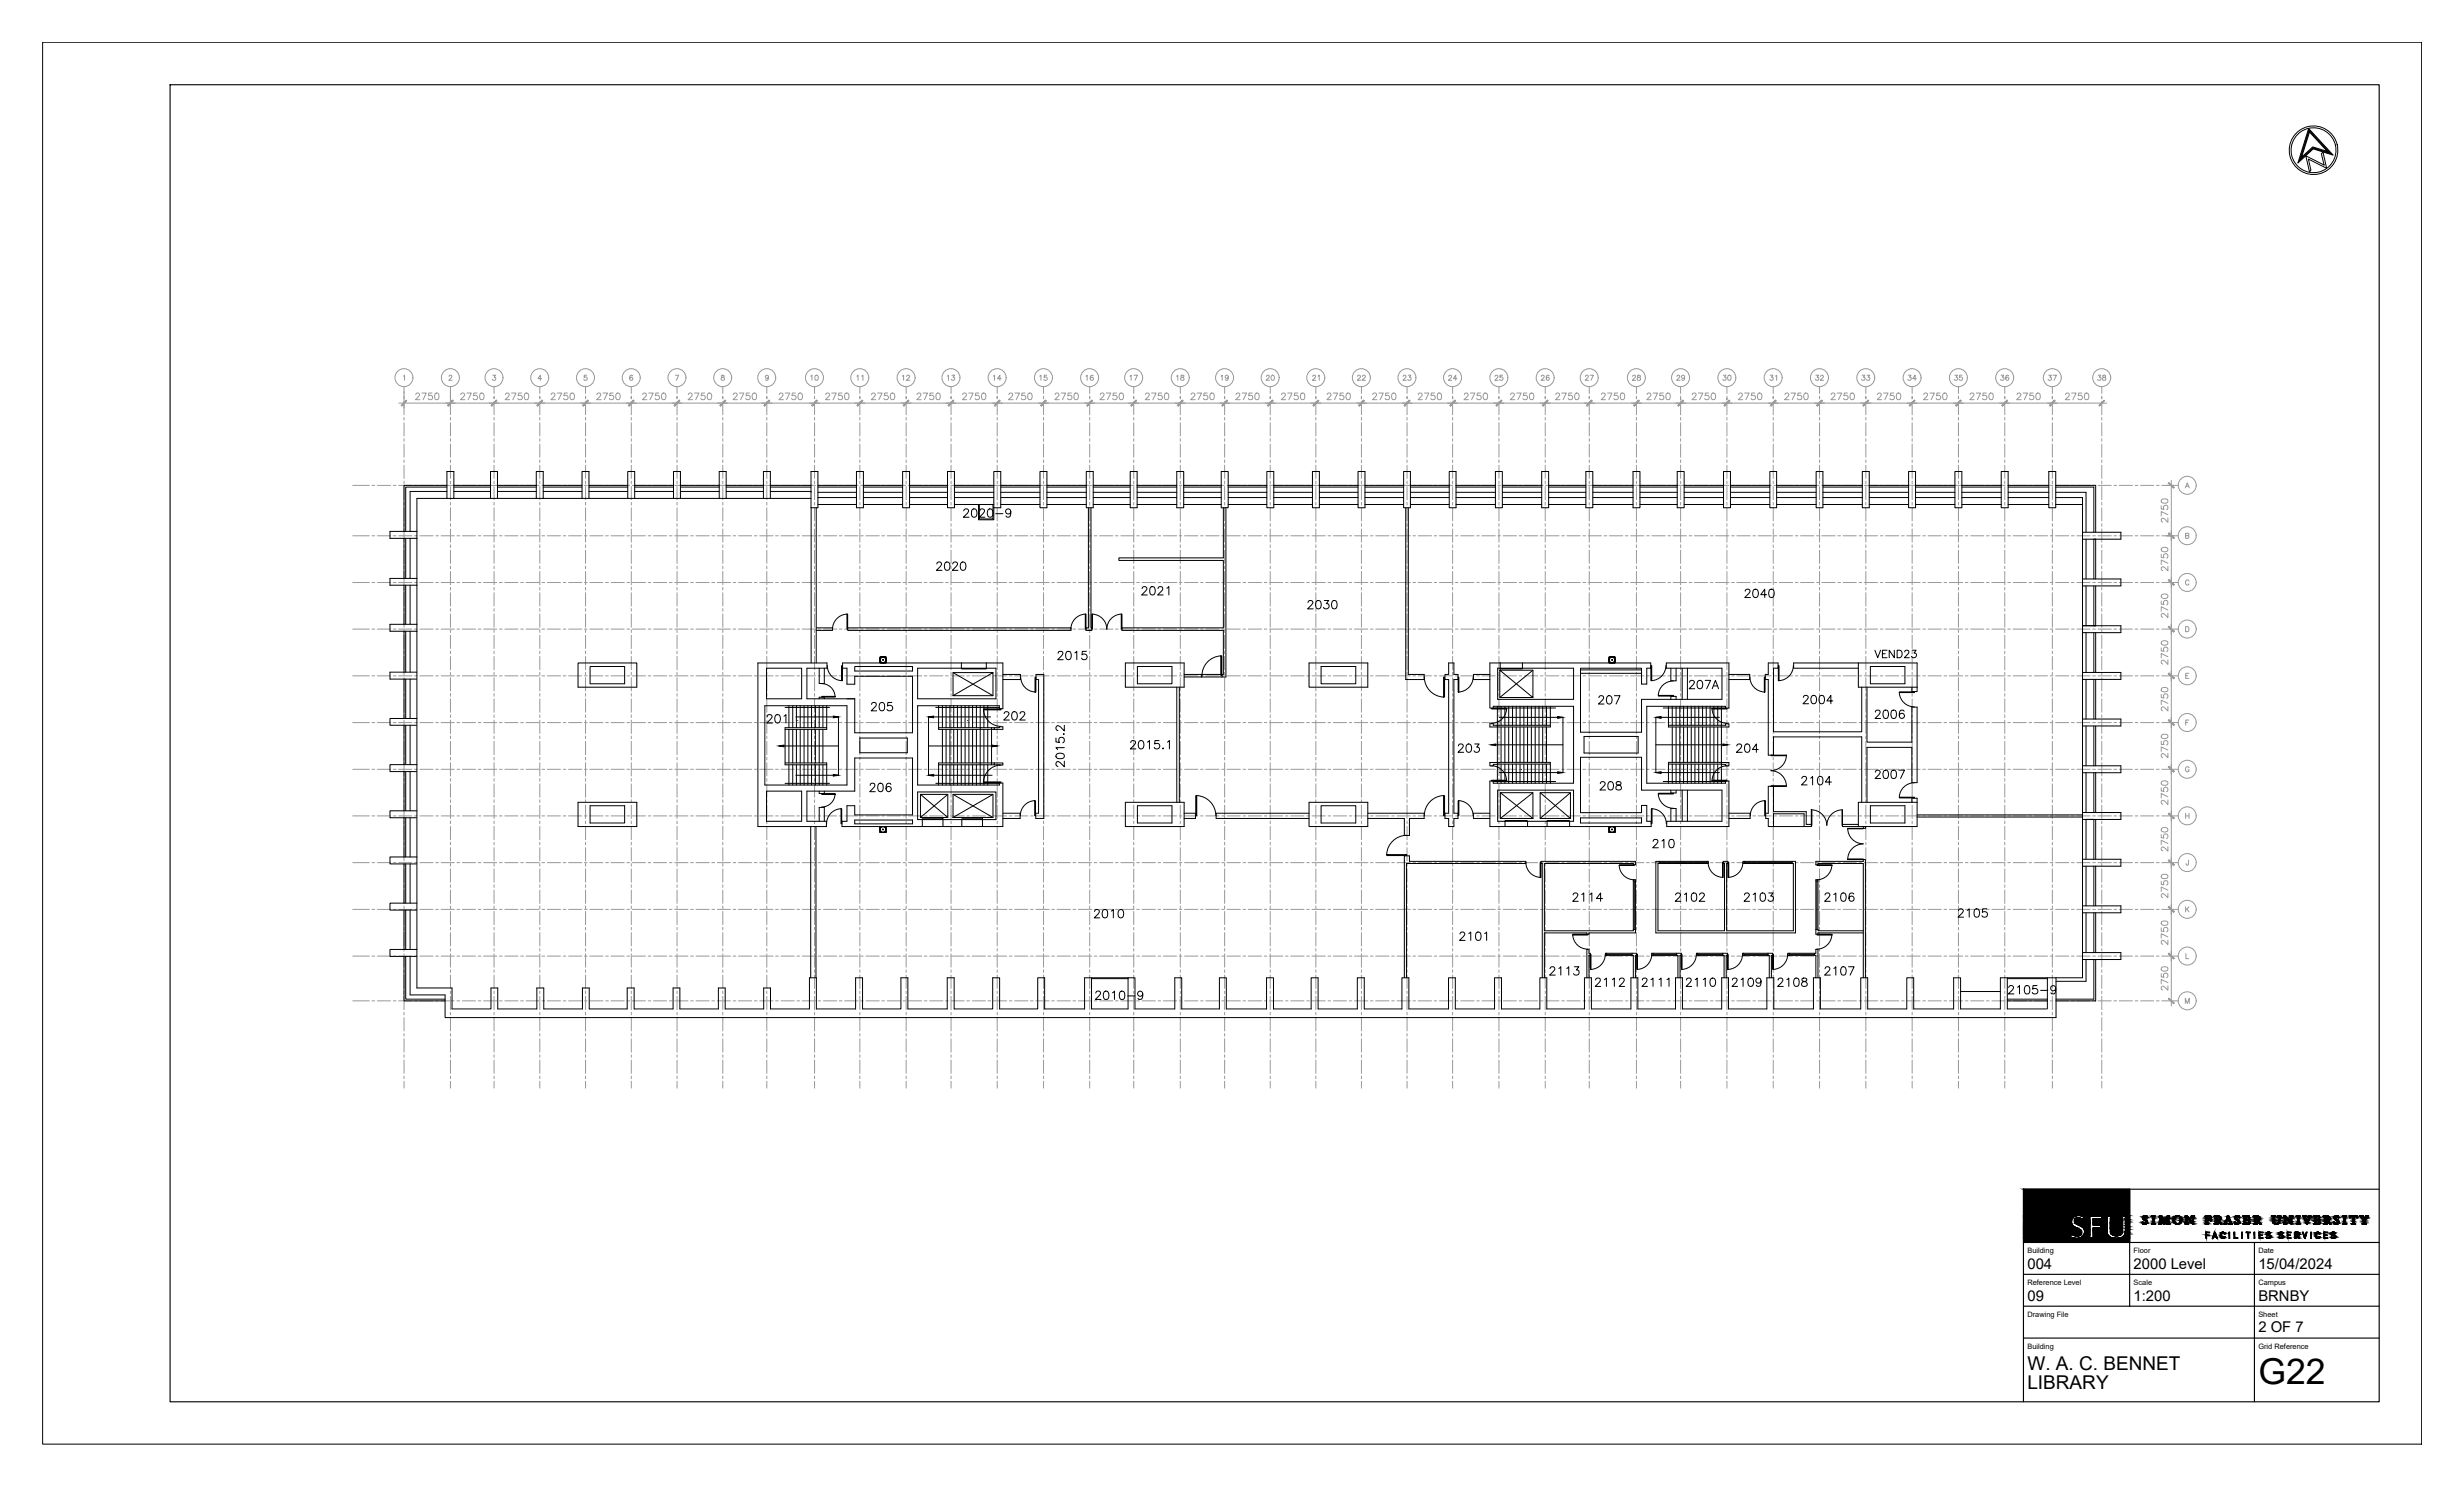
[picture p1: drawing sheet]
<svg xmlns="http://www.w3.org/2000/svg" width="737mm" height="444mm" viewBox="0 0 737 444" stroke-linecap="round" stroke-linejoin="round" font-family="sans-serif">
<defs><g id="words">
<text font-size="10.6" x="675.1" y="413.7">G22</text>
<g font-size="5.7">
<text x="606.1" y="409.5">W. A. C. BENNET</text>
<text x="606.1" y="415.2">LIBRARY</text>
</g>
<g font-size="4.4">
<text x="606.1" y="379.2">004</text>
<text x="637.8" y="379.2">2000 Level</text>
<text x="675.1" y="379.2">15/04/2024</text>
<text x="606.1" y="388.8">09</text>
<text x="637.8" y="388.8">1:200</text>
<text x="675.1" y="388.8">BRNBY</text>
<text x="675.1" y="398.1">2 OF 7</text>
</g>
<g font-size="2.2">
<text x="606.1" y="374.6">Building</text>
<text x="637.8" y="374.6">Floor</text>
<text x="675.1" y="374.6">Date</text>
<text x="606.1" y="384.1">Reference Level</text>
<text x="637.8" y="384.1">Scale</text>
<text x="675.1" y="384.1">Campus</text>
<text x="606.1" y="393.6">Drawing File</text>
<text x="675.1" y="393.6">Sheet</text>
<text x="606.1" y="403.2">Building</text>
<text x="675.1" y="403.2">Grid Reference</text>
</g>
</g></defs>
<!-- layer: FP004_2|SGR -->
<g fill="none" stroke="#989898" stroke-width=".3">
<path d="M120.8 115.6v2M120.8 118.4v.8M134.7 115.6v2M134.7 118.4v.8M147.7 115.6v2M147.7 118.4v.8M161.4 115.6v2M161.4 118.4v.8M175 115.6v2M175 118.4v.8M188.7 115.6v2M188.7 118.4v.8"/>
<path d="M202.4 115.6v2M202.4 118.4v.8M216.1 115.6v2M216.1 118.4v.8M229.2 115.6v2M229.2 118.4v.8M243.5 115.6v2M243.5 118.4v.8M257 115.6v2M257 118.4v.8M270.9 115.6v2M270.9 118.4v.8"/>
<path d="M284.3 115.6v2M284.3 118.4v.8M298.1 115.6v2M298.1 118.4v.8M312 115.6v2M312 118.4v.8M325.8 115.6v2M325.8 118.4v.8M338.9 115.6v2M338.9 118.4v.8M352.8 115.6v2M352.8 118.4v.8"/>
<path d="M366.1 115.6v2M366.1 118.4v.8M379.7 115.6v2M379.7 118.4v.8M393.4 115.6v2M393.4 118.4v.8M407 115.6v2M407 118.4v.8M420.6 115.6v2M420.6 118.4v.8M434.3 115.6v2M434.3 118.4v.8"/>
<path d="M448.1 115.6v2M448.1 118.4v.8M461.9 115.6v2M461.9 118.4v.8M475.1 115.6v2M475.1 118.4v.8M489.2 115.6v2M489.2 118.4v.8M502.4 115.6v2M502.4 118.4v.8M516.3 115.6v2M516.3 118.4v.8"/>
<path d="M530.1 115.6v2M530.1 118.4v.8M543.9 115.6v2M543.9 118.4v.8M557.8 115.6v2M557.8 118.4v.8M571.6 115.6v2M571.6 118.4v.8M585.5 115.6v2M585.5 118.4v.8M599.3 115.6v2M599.3 118.4v.8"/>
<path d="M613.5 115.6v2M613.5 118.4v.8M628.3 115.6v2M628.3 118.4v.8M120.8 120v4M120.8 124.8v.8M120.8 126.4v3.9M120.8 131.1v.8M120.8 132.7v4M120.8 137.5v.8M120.8 139.1v3.9M134.7 120v4"/>
<path d="M134.7 124.8v.8M134.7 126.4v3.9M134.7 131.1v.8M134.7 132.7v4M134.7 137.5v.8M134.7 139.1v3.9M147.7 120v4M147.7 124.8v.8M147.7 126.4v3.9M147.7 131.1v.8M147.7 132.7v4M147.7 137.5v.8"/>
<path d="M147.7 139.1v3.9M161.4 120v4M161.4 124.8v.8M161.4 126.4v3.9M161.4 131.1v.8M161.4 132.7v4M161.4 137.5v.8M161.4 139.1v3.9M175 120v4M175 124.8v.8M175 126.4v3.9M175 131.1v.8"/>
<path d="M175 132.7v4M175 137.5v.8M175 139.1v3.9M188.7 120v4M188.7 124.8v.8M188.7 126.4v3.9M188.7 131.1v.8M188.7 132.7v4M188.7 137.5v.8M188.7 139.1v3.9M202.4 120v4M202.4 124.8v.8"/>
<path d="M202.4 126.4v3.9M202.4 131.1v.8M202.4 132.7v4M202.4 137.5v.8M202.4 139.1v3.9M216.1 120v4M216.1 124.8v.8M216.1 126.4v3.9M216.1 131.1v.8M216.1 132.7v4M216.1 137.5v.8M216.1 139.1v3.9"/>
<path d="M229.2 120v4M229.2 124.8v.8M229.2 126.4v3.9M229.2 131.1v.8M229.2 132.7v4M229.2 137.5v.8M229.2 139.1v3.9M243.5 120v4M243.5 124.8v.8M243.5 126.4v3.9M243.5 131.1v.8M243.5 132.7v4"/>
<path d="M243.5 137.5v.8M243.5 139.1v3.9M257 120v4M257 124.8v.8M257 126.4v3.9M257 131.1v.8M257 132.7v4M257 137.5v.8M257 139.1v3.9M270.9 120v4M270.9 124.8v.8M270.9 126.4v3.9"/>
<path d="M270.9 131.1v.8M270.9 132.7v4M270.9 137.5v.8M270.9 139.1v3.9M284.3 120v4M284.3 124.8v.8M284.3 126.4v3.9M284.3 131.1v.8M284.3 132.7v4M284.3 137.5v.8M284.3 139.1v3.9M298.1 120v4"/>
<path d="M298.1 124.8v.8M298.1 126.4v3.9M298.1 131.1v.8M298.1 132.7v4M298.1 137.5v.8M298.1 139.1v3.9M312 120v4M312 124.8v.8M312 126.4v3.9M312 131.1v.8M312 132.7v4M312 137.5v.8"/>
<path d="M312 139.1v3.9M325.8 120v4M325.8 124.8v.8M325.8 126.4v3.9M325.8 131.1v.8M325.8 132.7v4M325.8 137.5v.8M325.8 139.1v3.9M338.9 120v4M338.9 124.8v.8M338.9 126.4v3.9M338.9 131.1v.8"/>
<path d="M338.9 132.7v4M338.9 137.5v.8M338.9 139.1v3.9M352.8 120v4M352.8 124.8v.8M352.8 126.4v3.9M352.8 131.1v.8M352.8 132.7v4M352.8 137.5v.8M352.8 139.1v3.9M366.1 120v4M366.1 124.8v.8"/>
<path d="M366.1 126.4v3.9M366.1 131.1v.8M366.1 132.7v4M366.1 137.5v.8M366.1 139.1v3.9M379.7 120v4M379.7 124.8v.8M379.7 126.4v3.9M379.7 131.1v.8M379.7 132.7v4M379.7 137.5v.8M379.7 139.1v3.9"/>
<path d="M393.4 120v4M393.4 124.8v.8M393.4 126.4v3.9M393.4 131.1v.8M393.4 132.7v4M393.4 137.5v.8M393.4 139.1v3.9M407 120v4M407 124.8v.8M407 126.4v3.9M407 131.1v.8M407 132.7v4"/>
<path d="M407 137.5v.8M407 139.1v3.9M420.6 120v4M420.6 124.8v.8M420.6 126.4v3.9M420.6 131.1v.8M420.6 132.7v4M420.6 137.5v.8M420.6 139.1v3.9M434.3 120v4M434.3 124.8v.8M434.3 126.4v3.9"/>
<path d="M434.3 131.1v.8M434.3 132.7v4M434.3 137.5v.8M434.3 139.1v3.9M448.1 120v4M448.1 124.8v.8M448.1 126.4v3.9M448.1 131.1v.8M448.1 132.7v4M448.1 137.5v.8M448.1 139.1v3.9M461.9 120v4"/>
<path d="M461.9 124.8v.8M461.9 126.4v3.9M461.9 131.1v.8M461.9 132.7v4M461.9 137.5v.8M461.9 139.1v3.9M475.1 120v4M475.1 124.8v.8M475.1 126.4v3.9M475.1 131.1v.8M475.1 132.7v4M475.1 137.5v.8"/>
<path d="M475.1 139.1v3.9M489.2 120v4M489.2 124.8v.8M489.2 126.4v3.9M489.2 131.1v.8M489.2 132.7v4M489.2 137.5v.8M489.2 139.1v3.9M502.4 120v4M502.4 124.8v.8M502.4 126.4v3.9M502.4 131.1v.8"/>
<path d="M502.4 132.7v4M502.4 137.5v.8M502.4 139.1v3.9M516.3 120v4M516.3 124.8v.8M516.3 126.4v3.9M516.3 131.1v.8M516.3 132.7v4M516.3 137.5v.8M516.3 139.1v3.9M530.1 120v4M530.1 124.8v.8"/>
<path d="M530.1 126.4v3.9M530.1 131.1v.8M530.1 132.7v4M530.1 137.5v.8M530.1 139.1v3.9M543.9 120v4M543.9 124.8v.8M543.9 126.4v3.9M543.9 131.1v.8M543.9 132.7v4M543.9 137.5v.8M543.9 139.1v3.9"/>
<path d="M557.8 120v4M557.8 124.8v.8M557.8 126.4v3.9M557.8 131.1v.8M557.8 132.7v4M557.8 137.5v.8M557.8 139.1v3.9M571.6 120v4M571.6 124.8v.8M571.6 126.4v3.9M571.6 131.1v.8M571.6 132.7v4"/>
<path d="M571.6 137.5v.8M571.6 139.1v3.9M585.5 120v4M585.5 124.8v.8M585.5 126.4v3.9M585.5 131.1v.8M585.5 132.7v4M585.5 137.5v.8M585.5 139.1v3.9M599.3 120v4M599.3 124.8v.8M599.3 126.4v3.9"/>
<path d="M599.3 131.1v.8M599.3 132.7v4M599.3 137.5v.8M599.3 139.1v3.9M613.5 120v4M613.5 124.8v.8M613.5 126.4v3.9M613.5 131.1v.8M613.5 132.7v4M613.5 137.5v.8M613.5 139.1v3.9M628.3 120v4"/>
<path d="M628.3 124.8v.8M628.3 126.4v3.9M628.3 131.1v.8M628.3 132.7v4M628.3 137.5v.8M628.3 139.1v3.9M105.5 145.1h4.9M111.2 145.1h.8M112.8 145.1h4M117.6 145.1h.8M119.2 145.1h3.9M120.8 143.8v.8"/>
<path d="M120.8 145.4v4M120.8 150.2v.8M120.8 151.8v3.9M120.8 156.5v.8M120.8 158.1v4M123.9 145.1h.8M125.5 145.1h4M130.3 145.1h.8M131.9 145.1h3.9M134.7 143.8v.8M134.7 145.4v4M134.7 150.2v.8"/>
<path d="M134.7 151.8v3.9M134.7 156.5v.8M134.7 158.1v4M136.6 145.1h.8M138.2 145.1h4M143 145.1h.8M144.6 145.1h3.9M147.7 143.8v.8M147.7 145.4v4M147.7 150.2v.8M147.7 151.8v3.9M147.7 156.5v.8"/>
<path d="M147.7 158.1v4M149.3 145.1h.8M150.9 145.1h4M155.7 145.1h.8M157.3 145.1h3.9M161.4 143.8v.8M161.4 145.4v4M161.4 150.2v.8M161.4 151.8v3.9M161.4 156.5v.8M161.4 158.1v4M162 145.1h.8"/>
<path d="M163.6 145.1h4M168.4 145.1h.8M170 145.1h3.9M174.7 145.1h.8M175 143.8v.8M175 145.4v4M175 150.2v.8M175 151.8v3.9M175 156.5v.8M175 158.1v4M176.3 145.1h4M181.1 145.1h.8"/>
<path d="M182.7 145.1h3.9M187.4 145.1h.8M188.7 143.8v.8M188.7 145.4v4M188.7 150.2v.8M188.7 151.8v3.9M188.7 156.5v.8M188.7 158.1v4M189 145.1h4M193.8 145.1h.8M195.4 145.1h3.9M200.1 145.1h.8"/>
<path d="M201.7 145.1h4M202.4 143.8v.8M202.4 145.4v4M202.4 150.2v.8M202.4 151.8v3.9M202.4 156.5v.8M202.4 158.1v4M206.5 145.1h.8M208.1 145.1h3.9M212.8 145.1h.8M214.4 145.1h4M216.1 143.8v.8"/>
<path d="M216.1 145.4v4M216.1 150.2v.8M216.1 151.8v3.9M216.1 156.5v.8M216.1 158.1v4M219.2 145.1h.8M220.8 145.1h3.9M225.5 145.1h.8M227.1 145.1h4M229.2 143.8v.8M229.2 145.4v4M229.2 150.2v.8"/>
<path d="M229.2 151.8v3.9M229.2 156.5v.8M229.2 158.1v4M231.9 145.1h.8M233.5 145.1h3.9M238.2 145.1h.8M239.8 145.1h4M243.5 143.8v.8M243.5 145.4v4M243.5 150.2v.8M243.5 151.8v3.9M243.5 156.5v.8"/>
<path d="M243.5 158.1v4M244.6 145.1h.8M246.2 145.1h3.9M250.9 145.1h.8M252.5 145.1h4M257 143.8v.8M257 145.4v4M257 150.2v.8M257 151.8v3.9M257 156.5v.8M257 158.1v4M257.3 145.1h.8"/>
<path d="M258.9 145.1h3.9M263.6 145.1h.8M265.2 145.1h4M270 145.1h.8M270.9 143.8v.8M270.9 145.4v4M270.9 150.2v.8M270.9 151.8v3.9M270.9 156.5v.8M270.9 158.1v4M271.6 145.1h3.9M276.3 145.1h.8"/>
<path d="M277.9 145.1h4M282.7 145.1h.8M284.3 145.1h3.9M284.3 143.8v.8M284.3 145.4v4M284.3 150.2v.8M284.3 151.8v3.9M284.3 156.5v.8M284.3 158.1v4M289 145.1h.8M290.6 145.1h4M295.4 145.1h.8"/>
<path d="M297 145.1h3.9M298.1 143.8v.8M298.1 145.4v4M298.1 150.2v.8M298.1 151.8v3.9M298.1 156.5v.8M298.1 158.1v4M301.7 145.1h.8M303.3 145.1h4M308.1 145.1h.8M309.7 145.1h3.9M312 143.8v.8"/>
<path d="M312 145.4v4M312 150.2v.8M312 151.8v3.9M312 156.5v.8M312 158.1v4M314.4 145.1h.8M316 145.1h4M320.8 145.1h.8M322.4 145.1h3.9M325.8 143.8v.8M325.8 145.4v4M325.8 150.2v.8"/>
<path d="M325.8 151.8v3.9M325.8 156.5v.8M325.8 158.1v4M327.1 145.1h.8M328.7 145.1h4M333.5 145.1h.8M335.1 145.1h3.9M338.9 143.8v.8M338.9 145.4v4M338.9 150.2v.8M338.9 151.8v3.9M338.9 156.5v.8"/>
<path d="M338.9 158.1v4M339.8 145.1h.8M341.4 145.1h4M346.2 145.1h.8M347.8 145.1h3.9M352.6 145.1h.7M352.8 143.8v.8M352.8 145.4v4M352.8 150.2v.8M352.8 151.8v3.9M352.8 156.5v.8M352.8 158.1v4"/>
<path d="M354.1 145.1h4M358.9 145.1h.8M360.5 145.1h3.9M365.3 145.1h.7M366.1 143.8v.8M366.1 145.4v4M366.1 150.2v.8M366.1 151.8v3.9M366.1 156.5v.8M366.1 158.1v4M366.8 145.1h4M371.6 145.1h.8"/>
<path d="M373.2 145.1h3.9M378 145.1h.7M379.5 145.1h4M379.7 143.8v.8M379.7 145.4v4M379.7 150.2v.8M379.7 151.8v3.9M379.7 156.5v.8M379.7 158.1v4M384.3 145.1h.8M385.9 145.1h3.9M390.7 145.1h.7"/>
<path d="M392.2 145.1h4M393.4 143.8v.8M393.4 145.4v4M393.4 150.2v.8M393.4 151.8v3.9M393.4 156.5v.8M393.4 158.1v4M397 145.1h.8M398.6 145.1h3.9M403.4 145.1h.7M404.9 145.1h4M407 143.8v.8"/>
<path d="M407 145.4v4M407 150.2v.8M407 151.8v3.9M407 156.5v.8M407 158.1v4M409.7 145.1h.8M411.3 145.1h3.9M416.1 145.1h.7M417.6 145.1h4M420.6 143.8v.8M420.6 145.4v4M420.6 150.2v.8"/>
<path d="M420.6 151.8v3.9M420.6 156.5v.8M420.6 158.1v4M422.4 145.1h.8M424 145.1h3.9M428.8 145.1h.7M430.3 145.1h4M434.3 143.8v.8M434.3 145.4v4M434.3 150.2v.8M434.3 151.8v3.9M434.3 156.5v.8"/>
<path d="M434.3 158.1v4M435.1 145.1h.8M436.7 145.1h3.9M441.5 145.1h.7M443 145.1h4M447.8 145.1h.8M448.1 143.8v.8M448.1 145.4v4M448.1 150.2v.8M448.1 151.8v3.9M448.1 156.5v.8M448.1 158.1v4"/>
<path d="M449.4 145.1h3.9M454.2 145.1h.7M455.7 145.1h4M460.5 145.1h.8M461.9 143.8v.8M461.9 145.4v4M461.9 150.2v.8M461.9 151.8v3.9M461.9 156.5v.8M461.9 158.1v4M462.1 145.1h3.9M466.9 145.1h.8"/>
<path d="M468.4 145.1h4M473.2 145.1h.8M474.8 145.1h3.9M475.1 143.8v.8M475.1 145.4v4M475.1 150.2v.8M475.1 151.8v3.9M475.1 156.5v.8M475.1 158.1v4M479.6 145.1h.8M481.1 145.1h4M485.9 145.1h.8"/>
<path d="M487.5 145.1h3.9M489.2 143.8v.8M489.2 145.4v4M489.2 150.2v.8M489.2 151.8v3.9M489.2 156.5v.8M489.2 158.1v4M492.3 145.1h.8M493.8 145.1h4M498.6 145.1h.8M500.2 145.1h3.9M502.4 143.8v.8"/>
<path d="M502.4 145.4v4M502.4 150.2v.8M502.4 151.8v3.9M502.4 156.5v.8M502.4 158.1v4M505 145.1h.8M506.5 145.1h4M511.3 145.1h.8M512.9 145.1h3.9M516.3 143.8v.8M516.3 145.4v4M516.3 150.2v.8"/>
<path d="M516.3 151.8v3.9M516.3 156.5v.8M516.3 158.1v4M517.7 145.1h.8M519.2 145.1h4M524 145.1h.8M525.6 145.1h3.9M530.1 143.8v.8M530.1 145.4v4M530.1 150.2v.8M530.1 151.8v3.9M530.1 156.5v.8"/>
<path d="M530.1 158.1v4M530.4 145.1h.8M531.9 145.1h4M536.7 145.1h.8M538.3 145.1h3.9M543.1 145.1h.8M543.9 143.8v.8M543.9 145.4v4M543.9 150.2v.8M543.9 151.8v3.9M543.9 156.5v.8M543.9 158.1v4"/>
<path d="M544.6 145.1h4M549.4 145.1h.8M551 145.1h3.9M555.8 145.1h.8M557.3 145.1h4M557.8 143.8v.8M557.8 145.4v4M557.8 150.2v.8M557.8 151.8v3.9M557.8 156.5v.8M557.8 158.1v4M562.1 145.1h.8"/>
<path d="M563.7 145.1h3.9M568.5 145.1h.8M570 145.1h4M571.6 143.8v.8M571.6 145.4v4M571.6 150.2v.8M571.6 151.8v3.9M571.6 156.5v.8M571.6 158.1v4M574.8 145.1h.8M576.4 145.1h3.9M581.2 145.1h.8"/>
<path d="M582.8 145.1h3.9M585.5 143.8v.8M585.5 145.4v4M585.5 150.2v.8M585.5 151.8v3.9M585.5 156.5v.8M585.5 158.1v4M587.5 145.1h.8M589.1 145.1h3.9M593.9 145.1h.8M595.5 145.1h3.9M599.3 143.8v.8"/>
<path d="M599.3 145.4v4M599.3 150.2v.8M599.3 151.8v3.9M599.3 156.5v.8M599.3 158.1v4M600.2 145.1h.8M601.8 145.1h3.9M606.6 145.1h.8M608.2 145.1h3.9M612.9 145.1h.8M613.5 143.8v.8M613.5 145.4v4"/>
<path d="M613.5 150.2v.8M613.5 151.8v3.9M613.5 156.5v.8M613.5 158.1v4M614.5 145.1h3.9M619.3 145.1h.8M620.9 145.1h3.9M625.6 145.1h.8M627.2 145.1h3.9M628.3 143.8v.8M628.3 145.4v4M628.3 150.2v.8"/>
<path d="M628.3 151.8v3.9M628.3 156.5v.8M628.3 158.1v4M632 145.1h.8M633.6 145.1h3.9M638.3 145.1h.8M639.9 145.1h3.9M644.7 145.1h.8M646.3 145.1h4.9M105.5 160.2h4.9M105.5 174.1h4.9M111.2 160.2h.8"/>
<path d="M111.2 174.1h.8M112.8 160.2h4M112.8 174.1h4M117.6 160.2h.8M117.6 174.1h.8M119.2 160.2h3.9M119.2 174.1h3.9M120.8 162.9v.8M120.8 164.5v3.9M120.8 169.2v.8M120.8 170.8v4M120.8 175.6v.8"/>
<path d="M120.8 177.2v4M123.9 160.2h.8M123.9 174.1h.8M125.5 160.2h4M125.5 174.1h4M130.3 160.2h.8M130.3 174.1h.8M131.9 160.2h3.9M131.9 174.1h3.9M134.7 162.9v.8M134.7 164.5v3.9M134.7 169.2v.8"/>
<path d="M134.7 170.8v4M134.7 175.6v.8M134.7 177.2v4M136.6 160.2h.8M136.6 174.1h.8M138.2 160.2h4M138.2 174.1h4M143 160.2h.8M143 174.1h.8M144.6 160.2h3.9M144.6 174.1h3.9M147.7 162.9v.8"/>
<path d="M147.7 164.5v3.9M147.7 169.2v.8M147.7 170.8v4M147.7 175.6v.8M147.7 177.2v4M149.3 160.2h.8M149.3 174.1h.8M150.9 160.2h4M150.9 174.1h4M155.7 160.2h.8M155.7 174.1h.8M157.3 160.2h3.9"/>
<path d="M157.3 174.1h3.9M161.4 162.9v.8M161.4 164.5v3.9M161.4 169.2v.8M161.4 170.8v4M161.4 175.6v.8M161.4 177.2v4M162 160.2h.8M162 174.1h.8M163.6 160.2h4M163.6 174.1h4M168.4 160.2h.8"/>
<path d="M168.4 174.1h.8M170 160.2h3.9M170 174.1h3.9M174.7 160.2h.8M174.7 174.1h.8M175 162.9v.8M175 164.5v3.9M175 169.2v.8M175 170.8v4M175 175.6v.8M175 177.2v4M176.3 160.2h4"/>
<path d="M176.3 174.1h4M181.1 160.2h.8M181.1 174.1h.8M182.7 160.2h3.9M182.7 174.1h3.9M187.4 160.2h.8M187.4 174.1h.8M188.7 162.9v.8M188.7 164.5v3.9M188.7 169.2v.8M188.7 170.8v4M188.7 175.6v.8"/>
<path d="M188.7 177.2v4M189 160.2h4M189 174.1h4M193.8 160.2h.8M193.8 174.1h.8M195.4 160.2h3.9M195.4 174.1h3.9M200.1 160.2h.8M200.1 174.1h.8M201.7 160.2h4M201.7 174.1h4M202.4 162.9v.8"/>
<path d="M202.4 164.5v3.9M202.4 169.2v.8M202.4 170.8v4M202.4 175.6v.8M202.4 177.2v4M206.5 160.2h.8M206.5 174.1h.8M208.1 160.2h3.9M208.1 174.1h3.9M212.8 160.2h.8M212.8 174.1h.8M214.4 160.2h4"/>
<path d="M214.4 174.1h4M216.1 162.9v.8M216.1 164.5v3.9M216.1 169.2v.8M216.1 170.8v4M216.1 175.6v.8M216.1 177.2v4M219.2 160.2h.8M219.2 174.1h.8M220.8 160.2h3.9M220.8 174.1h3.9M225.5 160.2h.8"/>
<path d="M225.5 174.1h.8M227.1 160.2h4M227.1 174.1h4M229.2 162.9v.8M229.2 164.5v3.9M229.2 169.2v.8M229.2 170.8v4M229.2 175.6v.8M229.2 177.2v4M231.9 160.2h.8M231.9 174.1h.8M233.5 160.2h3.9"/>
<path d="M233.5 174.1h3.9M238.2 160.2h.8M238.2 174.1h.8M239.8 160.2h4M239.8 174.1h4M243.5 162.9v.8M243.5 164.5v3.9M243.5 169.2v.8M243.5 170.8v4M243.5 175.6v.8M243.5 177.2v4M244.6 160.2h.8"/>
<path d="M244.6 174.1h.8M246.2 160.2h3.9M246.2 174.1h3.9M250.9 160.2h.8M250.9 174.1h.8M252.5 160.2h4M252.5 174.1h4M257 162.9v.8M257 164.5v3.9M257 169.2v.8M257 170.8v4M257 175.6v.8"/>
<path d="M257 177.2v4M257.3 160.2h.8M257.3 174.1h.8M258.9 160.2h3.9M258.9 174.1h3.9M263.6 160.2h.8M263.6 174.1h.8M265.2 160.2h4M265.2 174.1h4M270 160.2h.8M270 174.1h.8M270.9 162.9v.8"/>
<path d="M270.9 164.5v3.9M270.9 169.2v.8M270.9 170.8v4M270.9 175.6v.8M270.9 177.2v4M271.6 160.2h3.9M271.6 174.1h3.9M276.3 160.2h.8M276.3 174.1h.8M277.9 160.2h4M277.9 174.1h4M282.7 160.2h.8"/>
<path d="M282.7 174.1h.8M284.3 160.2h3.9M284.3 174.1h3.9M284.3 162.9v.8M284.3 164.5v3.9M284.3 169.2v.8M284.3 170.8v4M284.3 175.6v.8M284.3 177.2v4M289 160.2h.8M289 174.1h.8M290.6 160.2h4"/>
<path d="M290.6 174.1h4M295.4 160.2h.8M295.4 174.1h.8M297 160.2h3.9M297 174.1h3.9M298.1 162.9v.8M298.1 164.5v3.9M298.1 169.2v.8M298.1 170.8v4M298.1 175.6v.8M298.1 177.2v4M301.7 160.2h.8"/>
<path d="M301.7 174.1h.8M303.3 160.2h4M303.3 174.1h4M308.1 160.2h.8M308.1 174.1h.8M309.7 160.2h3.9M309.7 174.1h3.9M312 162.9v.8M312 164.5v3.9M312 169.2v.8M312 170.8v4M312 175.6v.8"/>
<path d="M312 177.2v4M314.4 160.2h.8M314.4 174.1h.8M316 160.2h4M316 174.1h4M320.8 160.2h.8M320.8 174.1h.8M322.4 160.2h3.9M322.4 174.1h3.9M325.8 162.9v.8M325.8 164.5v3.9M325.8 169.2v.8"/>
<path d="M325.8 170.8v4M325.8 175.6v.8M325.8 177.2v4M327.1 160.2h.8M327.1 174.1h.8M328.7 160.2h4M328.7 174.1h4M333.5 160.2h.8M333.5 174.1h.8M335.1 160.2h3.9M335.1 174.1h3.9M338.9 162.9v.8"/>
<path d="M338.9 164.5v3.9M338.9 169.2v.8M338.9 170.8v4M338.9 175.6v.8M338.9 177.2v4M339.8 160.2h.8M339.8 174.1h.8M341.4 160.2h4M341.4 174.1h4M346.2 160.2h.8M346.2 174.1h.8M347.8 160.2h3.9"/>
<path d="M347.8 174.1h3.9M352.6 160.2h.7M352.6 174.1h.7M352.8 162.9v.8M352.8 164.5v3.9M352.8 169.2v.8M352.8 170.8v4M352.8 175.6v.8M352.8 177.2v4M354.1 160.2h4M354.1 174.1h4M358.9 160.2h.8"/>
<path d="M358.9 174.1h.8M360.5 160.2h3.9M360.5 174.1h3.9M365.3 160.2h.7M365.3 174.1h.7M366.1 162.9v.8M366.1 164.5v3.9M366.1 169.2v.8M366.1 170.8v4M366.1 175.6v.8M366.1 177.2v4M366.8 160.2h4"/>
<path d="M366.8 174.1h4M371.6 160.2h.8M371.6 174.1h.8M373.2 160.2h3.9M373.2 174.1h3.9M378 160.2h.7M378 174.1h.7M379.5 160.2h4M379.5 174.1h4M379.7 162.9v.8M379.7 164.5v3.9M379.7 169.2v.8"/>
<path d="M379.7 170.8v4M379.7 175.6v.8M379.7 177.2v4M384.3 160.2h.8M384.3 174.1h.8M385.9 160.2h3.9M385.9 174.1h3.9M390.7 160.2h.7M390.7 174.1h.7M392.2 160.2h4M392.2 174.1h4M393.4 162.9v.8"/>
<path d="M393.4 164.5v3.9M393.4 169.2v.8M393.4 170.8v4M393.4 175.6v.8M393.4 177.2v4M397 160.2h.8M397 174.1h.8M398.6 160.2h3.9M398.6 174.1h3.9M403.4 160.2h.7M403.4 174.1h.7M404.9 160.2h4"/>
<path d="M404.9 174.1h4M407 162.9v.8M407 164.5v3.9M407 169.2v.8M407 170.8v4M407 175.6v.8M407 177.2v4M409.7 160.2h.8M409.7 174.1h.8M411.3 160.2h3.9M411.3 174.1h3.9M416.1 160.2h.7"/>
<path d="M416.1 174.1h.7M417.6 160.2h4M417.6 174.1h4M420.6 162.9v.8M420.6 164.5v3.9M420.6 169.2v.8M420.6 170.8v4M420.6 175.6v.8M420.6 177.2v4M422.4 160.2h.8M422.4 174.1h.8M424 160.2h3.9"/>
<path d="M424 174.1h3.9M428.8 160.2h.7M428.8 174.1h.7M430.3 160.2h4M430.3 174.1h4M434.3 162.9v.8M434.3 164.5v3.9M434.3 169.2v.8M434.3 170.8v4M434.3 175.6v.8M434.3 177.2v4M435.1 160.2h.8"/>
<path d="M435.1 174.1h.8M436.7 160.2h3.9M436.7 174.1h3.9M441.5 160.2h.7M441.5 174.1h.7M443 160.2h4M443 174.1h4M447.8 160.2h.8M447.8 174.1h.8M448.1 162.9v.8M448.1 164.5v3.9M448.1 169.2v.8"/>
<path d="M448.1 170.8v4M448.1 175.6v.8M448.1 177.2v4M449.4 160.2h3.9M449.4 174.1h3.9M454.2 160.2h.7M454.2 174.1h.7M455.7 160.2h4M455.7 174.1h4M460.5 160.2h.8M460.5 174.1h.8M461.9 162.9v.8"/>
<path d="M461.9 164.5v3.9M461.9 169.2v.8M461.9 170.8v4M461.9 175.6v.8M461.9 177.2v4M462.1 160.2h3.9M462.1 174.1h3.9M466.9 160.2h.8M466.9 174.1h.8M468.4 160.2h4M468.4 174.1h4M473.2 160.2h.8"/>
<path d="M473.2 174.1h.8M474.8 160.2h3.9M474.8 174.1h3.9M475.1 162.9v.8M475.1 164.5v3.9M475.1 169.2v.8M475.1 170.8v4M475.1 175.6v.8M475.1 177.2v4M479.6 160.2h.8M479.6 174.1h.8M481.1 160.2h4"/>
<path d="M481.1 174.1h4M485.9 160.2h.8M485.9 174.1h.8M487.5 160.2h3.9M487.5 174.1h3.9M489.2 162.9v.8M489.2 164.5v3.9M489.2 169.2v.8M489.2 170.8v4M489.2 175.6v.8M489.2 177.2v4M492.3 160.2h.8"/>
<path d="M492.3 174.1h.8M493.8 160.2h4M493.8 174.1h4M498.6 160.2h.8M498.6 174.1h.8M500.2 160.2h3.9M500.2 174.1h3.9M502.4 162.9v.8M502.4 164.5v3.9M502.4 169.2v.8M502.4 170.8v4M502.4 175.6v.8"/>
<path d="M502.4 177.2v4M505 160.2h.8M505 174.1h.8M506.5 160.2h4M506.5 174.1h4M511.3 160.2h.8M511.3 174.1h.8M512.9 160.2h3.9M512.9 174.1h3.9M516.3 162.9v.8M516.3 164.5v3.9M516.3 169.2v.8"/>
<path d="M516.3 170.8v4M516.3 175.6v.8M516.3 177.2v4M517.7 160.2h.8M517.7 174.1h.8M519.2 160.2h4M519.2 174.1h4M524 160.2h.8M524 174.1h.8M525.6 160.2h3.9M525.6 174.1h3.9M530.1 162.9v.8"/>
<path d="M530.1 164.5v3.9M530.1 169.2v.8M530.1 170.8v4M530.1 175.6v.8M530.1 177.2v4M530.4 160.2h.8M530.4 174.1h.8M531.9 160.2h4M531.9 174.1h4M536.7 160.2h.8M536.7 174.1h.8M538.3 160.2h3.9"/>
<path d="M538.3 174.1h3.9M543.1 160.2h.8M543.1 174.1h.8M543.9 162.9v.8M543.9 164.5v3.9M543.9 169.2v.8M543.9 170.8v4M543.9 175.6v.8M543.9 177.2v4M544.6 160.2h4M544.6 174.1h4M549.4 160.2h.8"/>
<path d="M549.4 174.1h.8M551 160.2h3.9M551 174.1h3.9M555.8 160.2h.8M555.8 174.1h.8M557.3 160.2h4M557.3 174.1h4M557.8 162.9v.8M557.8 164.5v3.9M557.8 169.2v.8M557.8 170.8v4M557.8 175.6v.8"/>
<path d="M557.8 177.2v4M562.1 160.2h.8M562.1 174.1h.8M563.7 160.2h3.9M563.7 174.1h3.9M568.5 160.2h.8M568.5 174.1h.8M570 160.2h4M570 174.1h4M571.6 162.9v.8M571.6 164.5v3.9M571.6 169.2v.8"/>
<path d="M571.6 170.8v4M571.6 175.6v.8M571.6 177.2v4M574.8 160.2h.8M574.8 174.1h.8M576.4 160.2h3.9M576.4 174.1h3.9M581.2 160.2h.8M581.2 174.1h.8M582.8 160.2h3.9M582.8 174.1h3.9M585.5 162.9v.8"/>
<path d="M585.5 164.5v3.9M585.5 169.2v.8M585.5 170.8v4M585.5 175.6v.8M585.5 177.2v4M587.5 160.2h.8M587.5 174.1h.8M589.1 160.2h3.9M589.1 174.1h3.9M593.9 160.2h.8M593.9 174.1h.8M595.5 160.2h3.9"/>
<path d="M595.5 174.1h3.9M599.3 162.9v.8M599.3 164.5v3.9M599.3 169.2v.8M599.3 170.8v4M599.3 175.6v.8M599.3 177.2v4M600.2 160.2h.8M600.2 174.1h.8M601.8 160.2h3.9M601.8 174.1h3.9M606.6 160.2h.8"/>
<path d="M606.6 174.1h.8M608.2 160.2h3.9M608.2 174.1h3.9M612.9 160.2h.8M612.9 174.1h.8M613.5 162.9v.8M613.5 164.5v3.9M613.5 169.2v.8M613.5 170.8v4M613.5 175.6v.8M613.5 177.2v4M614.5 160.2h3.9"/>
<path d="M614.5 174.1h3.9M619.3 160.2h.8M619.3 174.1h.8M620.9 160.2h3.9M620.9 174.1h3.9M625.6 160.2h.8M625.6 174.1h.8M627.2 160.2h3.9M627.2 174.1h3.9M628.3 162.9v.8M628.3 164.5v3.9M628.3 169.2v.8"/>
<path d="M628.3 170.8v4M628.3 175.6v.8M628.3 177.2v4M632 160.2h.8M632 174.1h.8M633.6 160.2h3.9M633.6 174.1h3.9M638.3 160.2h.8M638.3 174.1h.8M639.9 160.2h3.9M639.9 174.1h3.9M644.7 160.2h.8"/>
<path d="M644.7 174.1h.8M646.3 160.2h4.9M646.3 174.1h4.9M105.5 188.1h4.9M111.2 188.1h.8M112.8 188.1h4M117.6 188.1h.8M119.2 188.1h3.9M120.8 181.9v.8M120.8 183.5v4M120.8 188.3v.8M120.8 189.9v4"/>
<path d="M120.8 194.6v.8M120.8 196.2v4M123.9 188.1h.8M125.5 188.1h4M130.3 188.1h.8M131.9 188.1h3.9M134.7 181.9v.8M134.7 183.5v4M134.7 188.3v.8M134.7 189.9v4M134.7 194.6v.8M134.7 196.2v4"/>
<path d="M136.6 188.1h.8M138.2 188.1h4M143 188.1h.8M144.6 188.1h3.9M147.7 181.9v.8M147.7 183.5v4M147.7 188.3v.8M147.7 189.9v4M147.7 194.6v.8M147.7 196.2v4M149.3 188.1h.8M150.9 188.1h4"/>
<path d="M155.7 188.1h.8M157.3 188.1h3.9M161.4 181.9v.8M161.4 183.5v4M161.4 188.3v.8M161.4 189.9v4M161.4 194.6v.8M161.4 196.2v4M162 188.1h.8M163.6 188.1h4M168.4 188.1h.8M170 188.1h3.9"/>
<path d="M174.7 188.1h.8M175 181.9v.8M175 183.5v4M175 188.3v.8M175 189.9v4M175 194.6v.8M175 196.2v4M176.3 188.1h4M181.1 188.1h.8M182.7 188.1h3.9M187.4 188.1h.8M188.7 181.9v.8"/>
<path d="M188.7 183.5v4M188.7 188.3v.8M188.7 189.9v4M188.7 194.6v.8M188.7 196.2v4M189 188.1h4M193.8 188.1h.8M195.4 188.1h3.9M200.1 188.1h.8M201.7 188.1h4M202.4 181.9v.8M202.4 183.5v4"/>
<path d="M202.4 188.3v.8M202.4 189.9v4M202.4 194.6v.8M202.4 196.2v4M206.5 188.1h.8M208.1 188.1h3.9M212.8 188.1h.8M214.4 188.1h4M216.1 181.9v.8M216.1 183.5v4M216.1 188.3v.8M216.1 189.9v4"/>
<path d="M216.1 194.6v.8M216.1 196.2v4M219.2 188.1h.8M220.8 188.1h3.9M225.5 188.1h.8M227.1 188.1h4M229.2 181.9v.8M229.2 183.5v4M229.2 188.3v.8M229.2 189.9v4M229.2 194.6v.8M229.2 196.2v4"/>
<path d="M231.9 188.1h.8M233.5 188.1h3.9M238.2 188.1h.8M239.8 188.1h4M243.5 181.9v.8M243.5 183.5v4M243.5 188.3v.8M243.5 189.9v4M243.5 194.6v.8M243.5 196.2v4M244.6 188.1h.8M246.2 188.1h3.9"/>
<path d="M250.9 188.1h.8M252.5 188.1h4M257 181.9v.8M257 183.5v4M257 188.3v.8M257 189.9v4M257 194.6v.8M257 196.2v4M257.3 188.1h.8M258.9 188.1h3.9M263.6 188.1h.8M265.2 188.1h4"/>
<path d="M270 188.1h.8M270.9 181.9v.8M270.9 183.5v4M270.9 188.3v.8M270.9 189.9v4M270.9 194.6v.8M270.9 196.2v4M271.6 188.1h3.9M276.3 188.1h.8M277.9 188.1h4M282.7 188.1h.8M284.3 188.1h3.9"/>
<path d="M284.3 181.9v.8M284.3 183.5v4M284.3 188.3v.8M284.3 189.9v4M284.3 194.6v.8M284.3 196.2v4M289 188.1h.8M290.6 188.1h4M295.4 188.1h.8M297 188.1h3.9M298.1 181.9v.8M298.1 183.5v4"/>
<path d="M298.1 188.3v.8M298.1 189.9v4M298.1 194.6v.8M298.1 196.2v4M301.7 188.1h.8M303.3 188.1h4M308.1 188.1h.8M309.7 188.1h3.9M312 181.9v.8M312 183.5v4M312 188.3v.8M312 189.9v4"/>
<path d="M312 194.6v.8M312 196.2v4M314.4 188.1h.8M316 188.1h4M320.8 188.1h.8M322.4 188.1h3.9M325.8 181.9v.8M325.8 183.5v4M325.8 188.3v.8M325.8 189.9v4M325.8 194.6v.8M325.8 196.2v4"/>
<path d="M327.1 188.1h.8M328.7 188.1h4M333.5 188.1h.8M335.1 188.1h3.9M338.9 181.9v.8M338.9 183.5v4M338.9 188.3v.8M338.9 189.9v4M338.9 194.6v.8M338.9 196.2v4M339.8 188.1h.8M341.4 188.1h4"/>
<path d="M346.2 188.1h.8M347.8 188.1h3.9M352.6 188.1h.7M352.8 181.9v.8M352.8 183.5v4M352.8 188.3v.8M352.8 189.9v4M352.8 194.6v.8M352.8 196.2v4M354.1 188.1h4M358.9 188.1h.8M360.5 188.1h3.9"/>
<path d="M365.3 188.1h.7M366.1 181.9v.8M366.1 183.5v4M366.1 188.3v.8M366.1 189.9v4M366.1 194.6v.8M366.1 196.2v4M366.8 188.1h4M371.6 188.1h.8M373.2 188.1h3.9M378 188.1h.7M379.5 188.1h4"/>
<path d="M379.7 181.9v.8M379.7 183.5v4M379.7 188.3v.8M379.7 189.9v4M379.7 194.6v.8M379.7 196.2v4M384.3 188.1h.8M385.9 188.1h3.9M390.7 188.1h.7M392.2 188.1h4M393.4 181.9v.8M393.4 183.5v4"/>
<path d="M393.4 188.3v.8M393.4 189.9v4M393.4 194.6v.8M393.4 196.2v4M397 188.1h.8M398.6 188.1h3.9M403.4 188.1h.7M404.9 188.1h4M407 181.9v.8M407 183.5v4M407 188.3v.8M407 189.9v4"/>
<path d="M407 194.6v.8M407 196.2v4M409.7 188.1h.8M411.3 188.1h3.9M416.1 188.1h.7M417.6 188.1h4M420.6 181.9v.8M420.6 183.5v4M420.6 188.3v.8M420.6 189.9v4M420.6 194.6v.8M420.6 196.2v4"/>
<path d="M422.4 188.1h.8M424 188.1h3.9M428.8 188.1h.7M430.3 188.1h4M434.3 181.9v.8M434.3 183.5v4M434.3 188.3v.8M434.3 189.9v4M434.3 194.6v.8M434.3 196.2v4M435.1 188.1h.8M436.7 188.1h3.9"/>
<path d="M441.5 188.1h.7M443 188.1h4M447.8 188.1h.8M448.1 181.9v.8M448.1 183.5v4M448.1 188.3v.8M448.1 189.9v4M448.1 194.6v.8M448.1 196.2v4M449.4 188.1h3.9M454.2 188.1h.7M455.7 188.1h4"/>
<path d="M460.5 188.1h.8M461.9 181.9v.8M461.9 183.5v4M461.9 188.3v.8M461.9 189.9v4M461.9 194.6v.8M461.9 196.2v4M462.1 188.1h3.9M466.9 188.1h.8M468.4 188.1h4M473.2 188.1h.8M474.8 188.1h3.9"/>
<path d="M475.1 181.9v.8M475.1 183.5v4M475.1 188.3v.8M475.1 189.9v4M475.1 194.6v.8M475.1 196.2v4M479.6 188.1h.8M481.1 188.1h4M485.9 188.1h.8M487.5 188.1h3.9M489.2 181.9v.8M489.2 183.5v4"/>
<path d="M489.2 188.3v.8M489.2 189.9v4M489.2 194.6v.8M489.2 196.2v4M492.3 188.1h.8M493.8 188.1h4M498.6 188.1h.8M500.2 188.1h3.9M502.4 181.9v.8M502.4 183.5v4M502.4 188.3v.8M502.4 189.9v4"/>
<path d="M502.4 194.6v.8M502.4 196.2v4M505 188.1h.8M506.5 188.1h4M511.3 188.1h.8M512.9 188.1h3.9M516.3 181.9v.8M516.3 183.5v4M516.3 188.3v.8M516.3 189.9v4M516.3 194.6v.8M516.3 196.2v4"/>
<path d="M517.7 188.1h.8M519.2 188.1h4M524 188.1h.8M525.6 188.1h3.9M530.1 181.9v.8M530.1 183.5v4M530.1 188.3v.8M530.1 189.9v4M530.1 194.6v.8M530.1 196.2v4M530.4 188.1h.8M531.9 188.1h4"/>
<path d="M536.7 188.1h.8M538.3 188.1h3.9M543.1 188.1h.8M543.9 181.9v.8M543.9 183.5v4M543.9 188.3v.8M543.9 189.9v4M543.9 194.6v.8M543.9 196.2v4M544.6 188.1h4M549.4 188.1h.8M551 188.1h3.9"/>
<path d="M555.8 188.1h.8M557.3 188.1h4M557.8 181.9v.8M557.8 183.5v4M557.8 188.3v.8M557.8 189.9v4M557.8 194.6v.8M557.8 196.2v4M562.1 188.1h.8M563.7 188.1h3.9M568.5 188.1h.8M570 188.1h4"/>
<path d="M571.6 181.9v.8M571.6 183.5v4M571.6 188.3v.8M571.6 189.9v4M571.6 194.6v.8M571.6 196.2v4M574.8 188.1h.8M576.4 188.1h3.9M581.2 188.1h.8M582.8 188.1h3.9M585.5 181.9v.8M585.5 183.5v4"/>
<path d="M585.5 188.3v.8M585.5 189.9v4M585.5 194.6v.8M585.5 196.2v4M587.5 188.1h.8M589.1 188.1h3.9M593.9 188.1h.8M595.5 188.1h3.9M599.3 181.9v.8M599.3 183.5v4M599.3 188.3v.8M599.3 189.9v4"/>
<path d="M599.3 194.6v.8M599.3 196.2v4M600.2 188.1h.8M601.8 188.1h3.9M606.6 188.1h.8M608.2 188.1h3.9M612.9 188.1h.8M613.5 181.9v.8M613.5 183.5v4M613.5 188.3v.8M613.5 189.9v4M613.5 194.6v.8"/>
<path d="M613.5 196.2v4M614.5 188.1h3.9M619.3 188.1h.8M620.9 188.1h3.9M625.6 188.1h.8M627.2 188.1h3.9M628.3 181.9v.8M628.3 183.5v4M628.3 188.3v.8M628.3 189.9v4M628.3 194.6v.8M628.3 196.2v4"/>
<path d="M632 188.1h.8M633.6 188.1h3.9M638.3 188.1h.8M639.9 188.1h3.9M644.7 188.1h.8M646.3 188.1h4.9M105.5 202h4.9M105.5 216h4.9M111.2 202h.8M111.2 216h.8M112.8 202h4M112.8 216h4"/>
<path d="M117.6 202h.8M117.6 216h.8M119.2 202h3.9M119.2 216h3.9M120.8 201v.8M120.8 202.6v4M120.8 207.3v.8M120.8 208.9v4M120.8 213.7v.8M120.8 215.3v4M123.9 202h.8M123.9 216h.8"/>
<path d="M125.5 202h4M125.5 216h4M130.3 202h.8M130.3 216h.8M131.9 202h3.9M131.9 216h3.9M134.7 201v.8M134.7 202.6v4M134.7 207.3v.8M134.7 208.9v4M134.7 213.7v.8M134.7 215.3v4"/>
<path d="M136.6 202h.8M136.6 216h.8M138.2 202h4M138.2 216h4M143 202h.8M143 216h.8M144.6 202h3.9M144.6 216h3.9M147.7 201v.8M147.7 202.6v4M147.7 207.3v.8M147.7 208.9v4"/>
<path d="M147.7 213.7v.8M147.7 215.3v4M149.3 202h.8M149.3 216h.8M150.9 202h4M150.9 216h4M155.7 202h.8M155.7 216h.8M157.3 202h3.9M157.3 216h3.9M161.4 201v.8M161.4 202.6v4"/>
<path d="M161.4 207.3v.8M161.4 208.9v4M161.4 213.7v.8M161.4 215.3v4M162 202h.8M162 216h.8M163.6 202h4M163.6 216h4M168.4 202h.8M168.4 216h.8M170 202h3.9M170 216h3.9"/>
<path d="M174.7 202h.8M174.7 216h.8M175 201v.8M175 202.6v4M175 207.3v.8M175 208.9v4M175 213.7v.8M175 215.3v4M176.3 202h4M176.3 216h4M181.1 202h.8M181.1 216h.8"/>
<path d="M182.7 202h3.9M182.7 216h3.9M187.4 202h.8M187.4 216h.8M188.7 201v.8M188.7 202.6v4M188.7 207.3v.8M188.7 208.9v4M188.7 213.7v.8M188.7 215.3v4M189 202h4M189 216h4"/>
<path d="M193.8 202h.8M193.8 216h.8M195.4 202h3.9M195.4 216h3.9M200.1 202h.8M200.1 216h.8M201.7 202h4M201.7 216h4M202.4 201v.8M202.4 202.6v4M202.4 207.3v.8M202.4 208.9v4"/>
<path d="M202.4 213.7v.8M202.4 215.3v4M206.5 202h.8M206.5 216h.8M208.1 202h3.9M208.1 216h3.9M212.8 202h.8M212.8 216h.8M214.4 202h4M214.4 216h4M216.1 201v.8M216.1 202.6v4"/>
<path d="M216.1 207.3v.8M216.1 208.9v4M216.1 213.7v.8M216.1 215.3v4M219.2 202h.8M219.2 216h.8M220.8 202h3.9M220.8 216h3.9M225.5 202h.8M225.5 216h.8M227.1 202h4M227.1 216h4"/>
<path d="M229.2 201v.8M229.2 202.6v4M229.2 207.3v.8M229.2 208.9v4M229.2 213.7v.8M229.2 215.3v4M231.9 202h.8M231.9 216h.8M233.5 202h3.9M233.5 216h3.9M238.2 202h.8M238.2 216h.8"/>
<path d="M239.8 202h4M239.8 216h4M243.5 201v.8M243.5 202.6v4M243.5 207.3v.8M243.5 208.9v4M243.5 213.7v.8M243.5 215.3v4M244.6 202h.8M244.6 216h.8M246.2 202h3.9M246.2 216h3.9"/>
<path d="M250.9 202h.8M250.9 216h.8M252.5 202h4M252.5 216h4M257 201v.8M257 202.6v4M257 207.3v.8M257 208.9v4M257 213.7v.8M257 215.3v4M257.3 202h.8M257.3 216h.8"/>
<path d="M258.9 202h3.9M258.9 216h3.9M263.6 202h.8M263.6 216h.8M265.2 202h4M265.2 216h4M270 202h.8M270 216h.8M270.9 201v.8M270.9 202.6v4M270.9 207.3v.8M270.9 208.9v4"/>
<path d="M270.9 213.7v.8M270.9 215.3v4M271.6 202h3.9M271.6 216h3.9M276.3 202h.8M276.3 216h.8M277.9 202h4M277.9 216h4M282.7 202h.8M282.7 216h.8M284.3 202h3.9M284.3 216h3.9"/>
<path d="M284.3 201v.8M284.3 202.6v4M284.3 207.3v.8M284.3 208.9v4M284.3 213.7v.8M284.3 215.3v4M289 202h.8M289 216h.8M290.6 202h4M290.6 216h4M295.4 202h.8M295.4 216h.8"/>
<path d="M297 202h3.9M297 216h3.9M298.1 201v.8M298.1 202.6v4M298.1 207.3v.8M298.1 208.9v4M298.1 213.7v.8M298.1 215.3v4M301.7 202h.8M301.7 216h.8M303.3 202h4M303.3 216h4"/>
<path d="M308.1 202h.8M308.1 216h.8M309.7 202h3.9M309.7 216h3.9M312 201v.8M312 202.6v4M312 207.3v.8M312 208.9v4M312 213.7v.8M312 215.3v4M314.4 202h.8M314.4 216h.8"/>
<path d="M316 202h4M316 216h4M320.8 202h.8M320.8 216h.8M322.4 202h3.9M322.4 216h3.9M325.8 201v.8M325.8 202.6v4M325.8 207.3v.8M325.8 208.9v4M325.8 213.7v.8M325.8 215.3v4"/>
<path d="M327.1 202h.8M327.1 216h.8M328.7 202h4M328.7 216h4M333.5 202h.8M333.5 216h.8M335.1 202h3.9M335.1 216h3.9M338.9 201v.8M338.9 202.6v4M338.9 207.3v.8M338.9 208.9v4"/>
<path d="M338.9 213.7v.8M338.9 215.3v4M339.8 202h.8M339.8 216h.8M341.4 202h4M341.4 216h4M346.2 202h.8M346.2 216h.8M347.8 202h3.9M347.8 216h3.9M352.6 202h.7M352.6 216h.7"/>
<path d="M352.8 201v.8M352.8 202.6v4M352.8 207.3v.8M352.8 208.9v4M352.8 213.7v.8M352.8 215.3v4M354.1 202h4M354.1 216h4M358.9 202h.8M358.9 216h.8M360.5 202h3.9M360.5 216h3.9"/>
<path d="M365.3 202h.7M365.3 216h.7M366.1 201v.8M366.1 202.6v4M366.1 207.3v.8M366.1 208.9v4M366.1 213.7v.8M366.1 215.3v4M366.8 202h4M366.8 216h4M371.6 202h.8M371.6 216h.8"/>
<path d="M373.2 202h3.9M373.2 216h3.9M378 202h.7M378 216h.7M379.5 202h4M379.5 216h4M379.7 201v.8M379.7 202.6v4M379.7 207.3v.8M379.7 208.9v4M379.7 213.7v.8M379.7 215.3v4"/>
<path d="M384.3 202h.8M384.3 216h.8M385.9 202h3.9M385.9 216h3.9M390.7 202h.7M390.7 216h.7M392.2 202h4M392.2 216h4M393.4 201v.8M393.4 202.6v4M393.4 207.3v.8M393.4 208.9v4"/>
<path d="M393.4 213.7v.8M393.4 215.3v4M397 202h.8M397 216h.8M398.6 202h3.9M398.6 216h3.9M403.4 202h.7M403.4 216h.7M404.9 202h4M404.9 216h4M407 201v.8M407 202.6v4"/>
<path d="M407 207.3v.8M407 208.9v4M407 213.7v.8M407 215.3v4M409.7 202h.8M409.7 216h.8M411.3 202h3.9M411.3 216h3.9M416.1 202h.7M416.1 216h.7M417.6 202h4M417.6 216h4"/>
<path d="M420.6 201v.8M420.6 202.6v4M420.6 207.3v.8M420.6 208.9v4M420.6 213.7v.8M420.6 215.3v4M422.4 202h.8M422.4 216h.8M424 202h3.9M424 216h3.9M428.8 202h.7M428.8 216h.7"/>
<path d="M430.3 202h4M430.3 216h4M434.3 201v.8M434.3 202.6v4M434.3 207.3v.8M434.3 208.9v4M434.3 213.7v.8M434.3 215.3v4M435.1 202h.8M435.1 216h.8M436.7 202h3.9M436.7 216h3.9"/>
<path d="M441.5 202h.7M441.5 216h.7M443 202h4M443 216h4M447.8 202h.8M447.8 216h.8M448.1 201v.8M448.1 202.6v4M448.1 207.3v.8M448.1 208.9v4M448.1 213.7v.8M448.1 215.3v4"/>
<path d="M449.4 202h3.9M449.4 216h3.9M454.2 202h.7M454.2 216h.7M455.7 202h4M455.7 216h4M460.5 202h.8M460.5 216h.8M461.9 201v.8M461.9 202.6v4M461.9 207.3v.8M461.9 208.9v4"/>
<path d="M461.9 213.7v.8M461.9 215.3v4M462.1 202h3.9M462.1 216h3.9M466.9 202h.8M466.9 216h.8M468.4 202h4M468.4 216h4M473.2 202h.8M473.2 216h.8M474.8 202h3.9M474.8 216h3.9"/>
<path d="M475.1 201v.8M475.1 202.6v4M475.1 207.3v.8M475.1 208.9v4M475.1 213.7v.8M475.1 215.3v4M479.6 202h.8M479.6 216h.8M481.1 202h4M481.1 216h4M485.9 202h.8M485.9 216h.8"/>
<path d="M487.5 202h3.9M487.5 216h3.9M489.2 201v.8M489.2 202.6v4M489.2 207.3v.8M489.2 208.9v4M489.2 213.7v.8M489.2 215.3v4M492.3 202h.8M492.3 216h.8M493.8 202h4M493.8 216h4"/>
<path d="M498.6 202h.8M498.6 216h.8M500.2 202h3.9M500.2 216h3.9M502.4 201v.8M502.4 202.6v4M502.4 207.3v.8M502.4 208.9v4M502.4 213.7v.8M502.4 215.3v4M505 202h.8M505 216h.8"/>
<path d="M506.5 202h4M506.5 216h4M511.3 202h.8M511.3 216h.8M512.9 202h3.9M512.9 216h3.9M516.3 201v.8M516.3 202.6v4M516.3 207.3v.8M516.3 208.9v4M516.3 213.7v.8M516.3 215.3v4"/>
<path d="M517.7 202h.8M517.7 216h.8M519.2 202h4M519.2 216h4M524 202h.8M524 216h.8M525.6 202h3.9M525.6 216h3.9M530.1 201v.8M530.1 202.6v4M530.1 207.3v.8M530.1 208.9v4"/>
<path d="M530.1 213.7v.8M530.1 215.3v4M530.4 202h.8M530.4 216h.8M531.9 202h4M531.9 216h4M536.7 202h.8M536.7 216h.8M538.3 202h3.9M538.3 216h3.9M543.1 202h.8M543.1 216h.8"/>
<path d="M543.9 201v.8M543.9 202.6v4M543.9 207.3v.8M543.9 208.9v4M543.9 213.7v.8M543.9 215.3v4M544.6 202h4M544.6 216h4M549.4 202h.8M549.4 216h.8M551 202h3.9M551 216h3.9"/>
<path d="M555.8 202h.8M555.8 216h.8M557.3 202h4M557.3 216h4M557.8 201v.8M557.8 202.6v4M557.8 207.3v.8M557.8 208.9v4M557.8 213.7v.8M557.8 215.3v4M562.1 202h.8M562.1 216h.8"/>
<path d="M563.7 202h3.9M563.7 216h3.9M568.5 202h.8M568.5 216h.8M570 202h4M570 216h4M571.6 201v.8M571.6 202.6v4M571.6 207.3v.8M571.6 208.9v4M571.6 213.7v.8M571.6 215.3v4"/>
<path d="M574.8 202h.8M574.8 216h.8M576.4 202h3.9M576.4 216h3.9M581.2 202h.8M581.2 216h.8M582.8 202h3.9M582.8 216h3.9M585.5 201v.8M585.5 202.6v4M585.5 207.3v.8M585.5 208.9v4"/>
<path d="M585.5 213.7v.8M585.5 215.3v4M587.5 202h.8M587.5 216h.8M589.1 202h3.9M589.1 216h3.9M593.9 202h.8M593.9 216h.8M595.5 202h3.9M595.5 216h3.9M599.3 201v.8M599.3 202.6v4"/>
<path d="M599.3 207.3v.8M599.3 208.9v4M599.3 213.7v.8M599.3 215.3v4M600.2 202h.8M600.2 216h.8M601.8 202h3.9M601.8 216h3.9M606.6 202h.8M606.6 216h.8M608.2 202h3.9M608.2 216h3.9"/>
<path d="M612.9 202h.8M612.9 216h.8M613.5 201v.8M613.5 202.6v4M613.5 207.3v.8M613.5 208.9v4M613.5 213.7v.8M613.5 215.3v4M614.5 202h3.9M614.5 216h3.9M619.3 202h.8M619.3 216h.8"/>
<path d="M620.9 202h3.9M620.9 216h3.9M625.6 202h.8M625.6 216h.8M627.2 202h3.9M627.2 216h3.9M628.3 201v.8M628.3 202.6v4M628.3 207.3v.8M628.3 208.9v4M628.3 213.7v.8M628.3 215.3v4"/>
<path d="M632 202h.8M632 216h.8M633.6 202h3.9M633.6 216h3.9M638.3 202h.8M638.3 216h.8M639.9 202h3.9M639.9 216h3.9M644.7 202h.8M644.7 216h.8M646.3 202h4.9M646.3 216h4.9"/>
<path d="M105.5 230h4.9M111.2 230h.8M112.8 230h4M117.6 230h.8M119.2 230h3.9M120.8 220v.8M120.8 221.6v4M120.8 226.4v.8M120.8 228v4M120.8 232.7v.8M120.8 234.3v4M120.8 239.1v.8"/>
<path d="M123.9 230h.8M125.5 230h4M130.3 230h.8M131.9 230h3.9M134.7 220v.8M134.7 221.6v4M134.7 226.4v.8M134.7 228v4M134.7 232.7v.8M134.7 234.3v4M134.7 239.1v.8M136.6 230h.8"/>
<path d="M138.2 230h4M143 230h.8M144.6 230h3.9M147.7 220v.8M147.7 221.6v4M147.7 226.4v.8M147.7 228v4M147.7 232.7v.8M147.7 234.3v4M147.7 239.1v.8M149.3 230h.8M150.9 230h4"/>
<path d="M155.7 230h.8M157.3 230h3.9M161.4 220v.8M161.4 221.6v4M161.4 226.4v.8M161.4 228v4M161.4 232.7v.8M161.4 234.3v4M161.4 239.1v.8M162 230h.8M163.6 230h4M168.4 230h.8"/>
<path d="M170 230h3.9M174.7 230h.8M175 220v.8M175 221.6v4M175 226.4v.8M175 228v4M175 232.7v.8M175 234.3v4M175 239.1v.8M176.3 230h4M181.1 230h.8M182.7 230h3.9"/>
<path d="M187.4 230h.8M188.7 220v.8M188.7 221.6v4M188.7 226.4v.8M188.7 228v4M188.7 232.7v.8M188.7 234.3v4M188.7 239.1v.8M189 230h4M193.8 230h.8M195.4 230h3.9M200.1 230h.8"/>
<path d="M201.7 230h4M202.4 220v.8M202.4 221.6v4M202.4 226.4v.8M202.4 228v4M202.4 232.7v.8M202.4 234.3v4M202.4 239.1v.8M206.5 230h.8M208.1 230h3.9M212.8 230h.8M214.4 230h4"/>
<path d="M216.1 220v.8M216.1 221.6v4M216.1 226.4v.8M216.1 228v4M216.1 232.7v.8M216.1 234.3v4M216.1 239.1v.8M219.2 230h.8M220.8 230h3.9M225.5 230h.8M227.1 230h4M229.2 220v.8"/>
<path d="M229.2 221.6v4M229.2 226.4v.8M229.2 228v4M229.2 232.7v.8M229.2 234.3v4M229.2 239.1v.8M231.9 230h.8M233.5 230h3.9M238.2 230h.8M239.8 230h4M243.5 220v.8M243.5 221.6v4"/>
<path d="M243.5 226.4v.8M243.5 228v4M243.5 232.7v.8M243.5 234.3v4M243.5 239.1v.8M244.6 230h.8M246.2 230h3.9M250.9 230h.8M252.5 230h4M257 220v.8M257 221.6v4M257 226.4v.8"/>
<path d="M257 228v4M257 232.7v.8M257 234.3v4M257 239.1v.8M257.3 230h.8M258.9 230h3.9M263.6 230h.8M265.2 230h4M270 230h.8M270.9 220v.8M270.9 221.6v4M270.9 226.4v.8"/>
<path d="M270.9 228v4M270.9 232.7v.8M270.9 234.3v4M270.9 239.1v.8M271.6 230h3.9M276.3 230h.8M277.9 230h4M282.7 230h.8M284.3 230h3.9M284.3 220v.8M284.3 221.6v4M284.3 226.4v.8"/>
<path d="M284.3 228v4M284.3 232.7v.8M284.3 234.3v4M284.3 239.1v.8M289 230h.8M290.6 230h4M295.4 230h.8M297 230h3.9M298.1 220v.8M298.1 221.6v4M298.1 226.4v.8M298.1 228v4"/>
<path d="M298.1 232.7v.8M298.1 234.3v4M298.1 239.1v.8M301.7 230h.8M303.3 230h4M308.1 230h.8M309.7 230h3.9M312 220v.8M312 221.6v4M312 226.4v.8M312 228v4M312 232.7v.8"/>
<path d="M312 234.3v4M312 239.1v.8M314.4 230h.8M316 230h4M320.8 230h.8M322.4 230h3.9M325.8 220v.8M325.8 221.6v4M325.8 226.4v.8M325.8 228v4M325.8 232.7v.8M325.8 234.3v4"/>
<path d="M325.8 239.1v.8M327.1 230h.8M328.7 230h4M333.5 230h.8M335.1 230h3.9M338.9 220v.8M338.9 221.6v4M338.9 226.4v.8M338.9 228v4M338.9 232.7v.8M338.9 234.3v4M338.9 239.1v.8"/>
<path d="M339.8 230h.8M341.4 230h4M346.2 230h.8M347.8 230h3.9M352.6 230h.7M352.8 220v.8M352.8 221.6v4M352.8 226.4v.8M352.8 228v4M352.8 232.7v.8M352.8 234.3v4M352.8 239.1v.8"/>
<path d="M354.1 230h4M358.9 230h.8M360.5 230h3.9M365.3 230h.7M366.1 220v.8M366.1 221.6v4M366.1 226.4v.8M366.1 228v4M366.1 232.7v.8M366.1 234.3v4M366.1 239.1v.8M366.8 230h4"/>
<path d="M371.6 230h.8M373.2 230h3.9M378 230h.7M379.5 230h4M379.7 220v.8M379.7 221.6v4M379.7 226.4v.8M379.7 228v4M379.7 232.7v.8M379.7 234.3v4M379.7 239.1v.8M384.3 230h.8"/>
<path d="M385.9 230h3.9M390.7 230h.7M392.2 230h4M393.4 220v.8M393.4 221.6v4M393.4 226.4v.8M393.4 228v4M393.4 232.7v.8M393.4 234.3v4M393.4 239.1v.8M397 230h.8M398.6 230h3.9"/>
<path d="M403.4 230h.7M404.9 230h4M407 220v.8M407 221.6v4M407 226.4v.8M407 228v4M407 232.7v.8M407 234.3v4M407 239.1v.8M409.7 230h.8M411.3 230h3.9M416.1 230h.7"/>
<path d="M417.6 230h4M420.6 220v.8M420.6 221.6v4M420.6 226.4v.8M420.6 228v4M420.6 232.7v.8M420.6 234.3v4M420.6 239.1v.8M422.4 230h.8M424 230h3.9M428.8 230h.7M430.3 230h4"/>
<path d="M434.3 220v.8M434.3 221.6v4M434.3 226.4v.8M434.3 228v4M434.3 232.7v.8M434.3 234.3v4M434.3 239.1v.8M435.1 230h.8M436.7 230h3.9M441.5 230h.7M443 230h4M447.8 230h.8"/>
<path d="M448.1 220v.8M448.1 221.6v4M448.1 226.4v.8M448.1 228v4M448.1 232.7v.8M448.1 234.3v4M448.1 239.1v.8M449.4 230h3.9M454.2 230h.7M455.7 230h4M460.5 230h.8M461.9 220v.8"/>
<path d="M461.9 221.6v4M461.9 226.4v.8M461.9 228v4M461.9 232.7v.8M461.9 234.3v4M461.9 239.1v.8M462.1 230h3.9M466.9 230h.8M468.4 230h4M473.2 230h.8M474.8 230h3.9M475.1 220v.8"/>
<path d="M475.1 221.6v4M475.1 226.4v.8M475.1 228v4M475.1 232.7v.8M475.1 234.3v4M475.1 239.1v.8M479.6 230h.8M481.1 230h4M485.9 230h.8M487.5 230h3.9M489.2 220v.8M489.2 221.6v4"/>
<path d="M489.2 226.4v.8M489.2 228v4M489.2 232.7v.8M489.2 234.3v4M489.2 239.1v.8M492.3 230h.8M493.8 230h4M498.6 230h.8M500.2 230h3.9M502.4 220v.8M502.4 221.6v4M502.4 226.4v.8"/>
<path d="M502.4 228v4M502.4 232.7v.8M502.4 234.3v4M502.4 239.1v.8M505 230h.8M506.5 230h4M511.3 230h.8M512.9 230h3.9M516.3 220v.8M516.3 221.6v4M516.3 226.4v.8M516.3 228v4"/>
<path d="M516.3 232.7v.8M516.3 234.3v4M516.3 239.1v.8M517.7 230h.8M519.2 230h4M524 230h.8M525.6 230h3.9M530.1 220v.8M530.1 221.6v4M530.1 226.4v.8M530.1 228v4M530.1 232.7v.8"/>
<path d="M530.1 234.3v4M530.1 239.1v.8M530.4 230h.8M531.9 230h4M536.7 230h.8M538.3 230h3.9M543.1 230h.8M543.9 220v.8M543.9 221.6v4M543.9 226.4v.8M543.9 228v4M543.9 232.7v.8"/>
<path d="M543.9 234.3v4M543.9 239.1v.8M544.6 230h4M549.4 230h.8M551 230h3.9M555.8 230h.8M557.3 230h4M557.8 220v.8M557.8 221.6v4M557.8 226.4v.8M557.8 228v4M557.8 232.7v.8"/>
<path d="M557.8 234.3v4M557.8 239.1v.8M562.1 230h.8M563.7 230h3.9M568.5 230h.8M570 230h4M571.6 220v.8M571.6 221.6v4M571.6 226.4v.8M571.6 228v4M571.6 232.7v.8M571.6 234.3v4"/>
<path d="M571.6 239.1v.8M574.8 230h.8M576.4 230h3.9M581.2 230h.8M582.8 230h3.9M585.5 220v.8M585.5 221.6v4M585.5 226.4v.8M585.5 228v4M585.5 232.7v.8M585.5 234.3v4M585.5 239.1v.8"/>
<path d="M587.5 230h.8M589.1 230h3.9M593.9 230h.8M595.5 230h3.9M599.3 220v.8M599.3 221.6v4M599.3 226.4v.8M599.3 228v4M599.3 232.7v.8M599.3 234.3v4M599.3 239.1v.8M600.2 230h.8"/>
<path d="M601.8 230h3.9M606.6 230h.8M608.2 230h3.9M612.9 230h.8M613.5 220v.8M613.5 221.6v4M613.5 226.4v.8M613.5 228v4M613.5 232.7v.8M613.5 234.3v4M613.5 239.1v.8M614.5 230h3.9"/>
<path d="M619.3 230h.8M620.9 230h3.9M625.6 230h.8M627.2 230h3.9M628.3 220v.8M628.3 221.6v4M628.3 226.4v.8M628.3 228v4M628.3 232.7v.8M628.3 234.3v4M628.3 239.1v.8M632 230h.8"/>
<path d="M633.6 230h3.9M638.3 230h.8M639.9 230h3.9M644.7 230h.8M646.3 230h4.9M105.5 243.9h4.9M105.5 257.9h4.9M111.2 243.9h.8M111.2 257.9h.8M112.8 243.9h4M112.8 257.9h4M117.6 243.9h.8"/>
<path d="M117.6 257.9h.8M119.2 243.9h3.9M119.2 257.9h3.9M120.8 240.7v4M120.8 245.4v.8M120.8 247v4M120.8 251.8v.8M120.8 253.4v4M120.8 258.1v.8M120.8 259.7v4M123.9 243.9h.8M123.9 257.9h.8"/>
<path d="M125.5 243.9h4M125.5 257.9h4M130.3 243.9h.8M130.3 257.9h.8M131.9 243.9h3.9M131.9 257.9h3.9M134.7 240.7v4M134.7 245.4v.8M134.7 247v4M134.7 251.8v.8M134.7 253.4v4M134.7 258.1v.8"/>
<path d="M134.7 259.7v4M136.6 243.9h.8M136.6 257.9h.8M138.2 243.9h4M138.2 257.9h4M143 243.9h.8M143 257.9h.8M144.6 243.9h3.9M144.6 257.9h3.9M147.7 240.7v4M147.7 245.4v.8M147.7 247v4"/>
<path d="M147.7 251.8v.8M147.7 253.4v4M147.7 258.1v.8M147.7 259.7v4M149.3 243.9h.8M149.3 257.9h.8M150.9 243.9h4M150.9 257.9h4M155.7 243.9h.8M155.7 257.9h.8M157.3 243.9h3.9M157.3 257.9h3.9"/>
<path d="M161.4 240.7v4M161.4 245.4v.8M161.4 247v4M161.4 251.8v.8M161.4 253.4v4M161.4 258.1v.8M161.4 259.7v4M162 243.9h.8M162 257.9h.8M163.6 243.9h4M163.6 257.9h4M168.4 243.9h.8"/>
<path d="M168.4 257.9h.8M170 243.9h3.9M170 257.9h3.9M174.7 243.9h.8M174.7 257.9h.8M175 240.7v4M175 245.4v.8M175 247v4M175 251.8v.8M175 253.4v4M175 258.1v.8M175 259.7v4"/>
<path d="M176.3 243.9h4M176.3 257.9h4M181.1 243.9h.8M181.1 257.9h.8M182.7 243.9h3.9M182.7 257.9h3.9M187.4 243.9h.8M187.4 257.9h.8M188.7 240.7v4M188.7 245.4v.8M188.7 247v4M188.7 251.8v.8"/>
<path d="M188.7 253.4v4M188.7 258.1v.8M188.7 259.7v4M189 243.9h4M189 257.9h4M193.8 243.9h.8M193.8 257.9h.8M195.4 243.9h3.9M195.4 257.9h3.9M200.1 243.9h.8M200.1 257.9h.8M201.7 243.9h4"/>
<path d="M201.7 257.9h4M202.4 240.7v4M202.4 245.4v.8M202.4 247v4M202.4 251.8v.8M202.4 253.4v4M202.4 258.1v.8M202.4 259.7v4M206.5 243.9h.8M206.5 257.9h.8M208.1 243.9h3.9M208.1 257.9h3.9"/>
<path d="M212.8 243.9h.8M212.8 257.9h.8M214.4 243.9h4M214.4 257.9h4M216.1 240.7v4M216.1 245.4v.8M216.1 247v4M216.1 251.8v.8M216.1 253.4v4M216.1 258.1v.8M216.1 259.7v4M219.2 243.9h.8"/>
<path d="M219.2 257.9h.8M220.8 243.9h3.9M220.8 257.9h3.9M225.5 243.9h.8M225.5 257.9h.8M227.1 243.9h4M227.1 257.9h4M229.2 240.7v4M229.2 245.4v.8M229.2 247v4M229.2 251.8v.8M229.2 253.4v4"/>
<path d="M229.2 258.1v.8M229.2 259.7v4M231.9 243.9h.8M231.9 257.9h.8M233.5 243.9h3.9M233.5 257.9h3.9M238.2 243.9h.8M238.2 257.9h.8M239.8 243.9h4M239.8 257.9h4M243.5 240.7v4M243.5 245.4v.8"/>
<path d="M243.5 247v4M243.5 251.8v.8M243.5 253.4v4M243.5 258.1v.8M243.5 259.7v4M244.6 243.9h.8M244.6 257.9h.8M246.2 243.9h3.9M246.2 257.9h3.9M250.9 243.9h.8M250.9 257.9h.8M252.5 243.9h4"/>
<path d="M252.5 257.9h4M257 240.7v4M257 245.4v.8M257 247v4M257 251.8v.8M257 253.4v4M257 258.1v.8M257 259.7v4M257.3 243.9h.8M257.3 257.9h.8M258.9 243.9h3.9M258.9 257.9h3.9"/>
<path d="M263.6 243.9h.8M263.6 257.9h.8M265.2 243.9h4M265.2 257.9h4M270 243.9h.8M270 257.9h.8M270.9 240.7v4M270.9 245.4v.8M270.9 247v4M270.9 251.8v.8M270.9 253.4v4M270.9 258.1v.8"/>
<path d="M270.9 259.7v4M271.6 243.9h3.9M271.6 257.9h3.9M276.3 243.9h.8M276.3 257.9h.8M277.9 243.9h4M277.9 257.9h4M282.7 243.9h.8M282.7 257.9h.8M284.3 243.9h3.9M284.3 257.9h3.9M284.3 240.7v4"/>
<path d="M284.3 245.4v.8M284.3 247v4M284.3 251.8v.8M284.3 253.4v4M284.3 258.1v.8M284.3 259.7v4M289 243.9h.8M289 257.9h.8M290.6 243.9h4M290.6 257.9h4M295.4 243.9h.8M295.4 257.9h.8"/>
<path d="M297 243.9h3.9M297 257.9h3.9M298.1 240.7v4M298.1 245.4v.8M298.1 247v4M298.1 251.8v.8M298.1 253.4v4M298.1 258.1v.8M298.1 259.7v4M301.7 243.9h.8M301.7 257.9h.8M303.3 243.9h4"/>
<path d="M303.3 257.9h4M308.1 243.9h.8M308.1 257.9h.8M309.7 243.9h3.9M309.7 257.9h3.9M312 240.7v4M312 245.4v.8M312 247v4M312 251.8v.8M312 253.4v4M312 258.1v.8M312 259.7v4"/>
<path d="M314.4 243.9h.8M314.4 257.9h.8M316 243.9h4M316 257.9h4M320.8 243.9h.8M320.8 257.9h.8M322.4 243.9h3.9M322.4 257.9h3.9M325.8 240.7v4M325.8 245.4v.8M325.8 247v4M325.8 251.8v.8"/>
<path d="M325.8 253.4v4M325.8 258.1v.8M325.8 259.7v4M327.1 243.9h.8M327.1 257.9h.8M328.7 243.9h4M328.7 257.9h4M333.5 243.9h.8M333.5 257.9h.8M335.1 243.9h3.9M335.1 257.9h3.9M338.9 240.7v4"/>
<path d="M338.9 245.4v.8M338.9 247v4M338.9 251.8v.8M338.9 253.4v4M338.9 258.1v.8M338.9 259.7v4M339.8 243.9h.8M339.8 257.9h.8M341.4 243.9h4M341.4 257.9h4M346.2 243.9h.8M346.2 257.9h.8"/>
<path d="M347.8 243.9h3.9M347.8 257.9h3.9M352.6 243.9h.7M352.6 257.9h.7M352.8 240.7v4M352.8 245.4v.8M352.8 247v4M352.8 251.8v.8M352.8 253.4v4M352.8 258.1v.8M352.8 259.7v4M354.1 243.9h4"/>
<path d="M354.1 257.9h4M358.9 243.9h.8M358.9 257.9h.8M360.5 243.9h3.9M360.5 257.9h3.9M365.3 243.9h.7M365.3 257.9h.7M366.1 240.7v4M366.1 245.4v.8M366.1 247v4M366.1 251.8v.8M366.1 253.4v4"/>
<path d="M366.1 258.1v.8M366.1 259.7v4M366.8 243.9h4M366.8 257.9h4M371.6 243.9h.8M371.6 257.9h.8M373.2 243.9h3.9M373.2 257.9h3.9M378 243.9h.7M378 257.9h.7M379.5 243.9h4M379.5 257.9h4"/>
<path d="M379.7 240.7v4M379.7 245.4v.8M379.7 247v4M379.7 251.8v.8M379.7 253.4v4M379.7 258.1v.8M379.7 259.7v4M384.3 243.9h.8M384.3 257.9h.8M385.9 243.9h3.9M385.9 257.9h3.9M390.7 243.9h.7"/>
<path d="M390.7 257.9h.7M392.2 243.9h4M392.2 257.9h4M393.4 240.7v4M393.4 245.4v.8M393.4 247v4M393.4 251.8v.8M393.4 253.4v4M393.4 258.1v.8M393.4 259.7v4M397 243.9h.8M397 257.9h.8"/>
<path d="M398.6 243.9h3.9M398.6 257.9h3.9M403.4 243.9h.7M403.4 257.9h.7M404.9 243.9h4M404.9 257.9h4M407 240.7v4M407 245.4v.8M407 247v4M407 251.8v.8M407 253.4v4M407 258.1v.8"/>
<path d="M407 259.7v4M409.7 243.9h.8M409.7 257.9h.8M411.3 243.9h3.9M411.3 257.9h3.9M416.1 243.9h.7M416.1 257.9h.7M417.6 243.9h4M417.6 257.9h4M420.6 240.7v4M420.6 245.4v.8M420.6 247v4"/>
<path d="M420.6 251.8v.8M420.6 253.4v4M420.6 258.1v.8M420.6 259.7v4M422.4 243.9h.8M422.4 257.9h.8M424 243.9h3.9M424 257.9h3.9M428.8 243.9h.7M428.8 257.9h.7M430.3 243.9h4M430.3 257.9h4"/>
<path d="M434.3 240.7v4M434.3 245.4v.8M434.3 247v4M434.3 251.8v.8M434.3 253.4v4M434.3 258.1v.8M434.3 259.7v4M435.1 243.9h.8M435.1 257.9h.8M436.7 243.9h3.9M436.7 257.9h3.9M441.5 243.9h.7"/>
<path d="M441.5 257.9h.7M443 243.9h4M443 257.9h4M447.8 243.9h.8M447.8 257.9h.8M448.1 240.7v4M448.1 245.4v.8M448.1 247v4M448.1 251.8v.8M448.1 253.4v4M448.1 258.1v.8M448.1 259.7v4"/>
<path d="M449.4 243.9h3.9M449.4 257.9h3.9M454.2 243.9h.7M454.2 257.9h.7M455.7 243.9h4M455.7 257.9h4M460.5 243.9h.8M460.5 257.9h.8M461.9 240.7v4M461.9 245.4v.8M461.9 247v4M461.9 251.8v.8"/>
<path d="M461.9 253.4v4M461.9 258.1v.8M461.9 259.7v4M462.1 243.9h3.9M462.1 257.9h3.9M466.9 243.9h.8M466.9 257.9h.8M468.4 243.9h4M468.4 257.9h4M473.2 243.9h.8M473.2 257.9h.8M474.8 243.9h3.9"/>
<path d="M474.8 257.9h3.9M475.1 240.7v4M475.1 245.4v.8M475.1 247v4M475.1 251.8v.8M475.1 253.4v4M475.1 258.1v.8M475.1 259.7v4M479.6 243.9h.8M479.6 257.9h.8M481.1 243.9h4M481.1 257.9h4"/>
<path d="M485.9 243.9h.8M485.9 257.9h.8M487.5 243.9h3.9M487.5 257.9h3.9M489.2 240.7v4M489.2 245.4v.8M489.2 247v4M489.2 251.8v.8M489.2 253.4v4M489.2 258.1v.8M489.2 259.7v4M492.3 243.9h.8"/>
<path d="M492.3 257.9h.8M493.8 243.9h4M493.8 257.9h4M498.6 243.9h.8M498.6 257.9h.8M500.2 243.9h3.9M500.2 257.9h3.9M502.4 240.7v4M502.4 245.4v.8M502.4 247v4M502.4 251.8v.8M502.4 253.4v4"/>
<path d="M502.4 258.1v.8M502.4 259.7v4M505 243.9h.8M505 257.9h.8M506.5 243.9h4M506.5 257.9h4M511.3 243.9h.8M511.3 257.9h.8M512.9 243.9h3.9M512.9 257.9h3.9M516.3 240.7v4M516.3 245.4v.8"/>
<path d="M516.3 247v4M516.3 251.8v.8M516.3 253.4v4M516.3 258.1v.8M516.3 259.7v4M517.7 243.9h.8M517.7 257.9h.8M519.2 243.9h4M519.2 257.9h4M524 243.9h.8M524 257.9h.8M525.6 243.9h3.9"/>
<path d="M525.6 257.9h3.9M530.1 240.7v4M530.1 245.4v.8M530.1 247v4M530.1 251.8v.8M530.1 253.4v4M530.1 258.1v.8M530.1 259.7v4M530.4 243.9h.8M530.4 257.9h.8M531.9 243.9h4M531.9 257.9h4"/>
<path d="M536.7 243.9h.8M536.7 257.9h.8M538.3 243.9h3.9M538.3 257.9h3.9M543.1 243.9h.8M543.1 257.9h.8M543.9 240.7v4M543.9 245.4v.8M543.9 247v4M543.9 251.8v.8M543.9 253.4v4M543.9 258.1v.8"/>
<path d="M543.9 259.7v4M544.6 243.9h4M544.6 257.9h4M549.4 243.9h.8M549.4 257.9h.8M551 243.9h3.9M551 257.9h3.9M555.8 243.9h.8M555.8 257.9h.8M557.3 243.9h4M557.3 257.9h4M557.8 240.7v4"/>
<path d="M557.8 245.4v.8M557.8 247v4M557.8 251.8v.8M557.8 253.4v4M557.8 258.1v.8M557.8 259.7v4M562.1 243.9h.8M562.1 257.9h.8M563.7 243.9h3.9M563.7 257.9h3.9M568.5 243.9h.8M568.5 257.9h.8"/>
<path d="M570 243.9h4M570 257.9h4M571.6 240.7v4M571.6 245.4v.8M571.6 247v4M571.6 251.8v.8M571.6 253.4v4M571.6 258.1v.8M571.6 259.7v4M574.8 243.9h.8M574.8 257.9h.8M576.4 243.9h3.9"/>
<path d="M576.4 257.9h3.9M581.2 243.9h.8M581.2 257.9h.8M582.8 243.9h3.9M582.8 257.9h3.9M585.5 240.7v4M585.5 245.4v.8M585.5 247v4M585.5 251.8v.8M585.5 253.4v4M585.5 258.1v.8M585.5 259.7v4"/>
<path d="M587.5 243.9h.8M587.5 257.9h.8M589.1 243.9h3.9M589.1 257.9h3.9M593.9 243.9h.8M593.9 257.9h.8M595.5 243.9h3.9M595.5 257.9h3.9M599.3 240.7v4M599.3 245.4v.8M599.3 247v4M599.3 251.8v.8"/>
<path d="M599.3 253.4v4M599.3 258.1v.8M599.3 259.7v4M600.2 243.9h.8M600.2 257.9h.8M601.8 243.9h3.9M601.8 257.9h3.9M606.6 243.9h.8M606.6 257.9h.8M608.2 243.9h3.9M608.2 257.9h3.9M612.9 243.9h.8"/>
<path d="M612.9 257.9h.8M613.5 240.7v4M613.5 245.4v.8M613.5 247v4M613.5 251.8v.8M613.5 253.4v4M613.5 258.1v.8M613.5 259.7v4M614.5 243.9h3.9M614.5 257.9h3.9M619.3 243.9h.8M619.3 257.9h.8"/>
<path d="M620.9 243.9h3.9M620.9 257.9h3.9M625.6 243.9h.8M625.6 257.9h.8M627.2 243.9h3.9M627.2 257.9h3.9M628.3 240.7v4M628.3 245.4v.8M628.3 247v4M628.3 251.8v.8M628.3 253.4v4M628.3 258.1v.8"/>
<path d="M628.3 259.7v4M632 243.9h.8M632 257.9h.8M633.6 243.9h3.9M633.6 257.9h3.9M638.3 243.9h.8M638.3 257.9h.8M639.9 243.9h3.9M639.9 257.9h3.9M644.7 243.9h.8M644.7 257.9h.8M646.3 243.9h4.9"/>
<path d="M646.3 257.9h4.9M105.5 271.8h4.9M111.2 271.8h.8M112.8 271.8h4M117.6 271.8h.8M119.2 271.8h3.9M120.8 264.5v.8M120.8 266.1v4M120.8 270.8v.8M120.8 272.4v4M120.8 277.2v.8M120.8 278.8v4"/>
<path d="M123.9 271.8h.8M125.5 271.8h4M130.3 271.8h.8M131.9 271.8h3.9M134.7 264.5v.8M134.7 266.1v4M134.7 270.8v.8M134.7 272.4v4M134.7 277.2v.8M134.7 278.8v4M136.6 271.8h.8M138.2 271.8h4"/>
<path d="M143 271.8h.8M144.6 271.8h3.9M147.7 264.5v.8M147.7 266.1v4M147.7 270.8v.8M147.7 272.4v4M147.7 277.2v.8M147.7 278.8v4M149.3 271.8h.8M150.9 271.8h4M155.7 271.8h.8M157.3 271.8h3.9"/>
<path d="M161.4 264.5v.8M161.4 266.1v4M161.4 270.8v.8M161.4 272.4v4M161.4 277.2v.8M161.4 278.8v4M162 271.8h.8M163.6 271.8h4M168.4 271.8h.8M170 271.8h3.9M174.7 271.8h.8M175 264.5v.8"/>
<path d="M175 266.1v4M175 270.8v.8M175 272.4v4M175 277.2v.8M175 278.8v4M176.3 271.8h4M181.1 271.8h.8M182.7 271.8h3.9M187.4 271.8h.8M188.7 264.5v.8M188.7 266.1v4M188.7 270.8v.8"/>
<path d="M188.7 272.4v4M188.7 277.2v.8M188.7 278.8v4M189 271.8h4M193.8 271.8h.8M195.4 271.8h3.9M200.1 271.8h.8M201.7 271.8h4M202.4 264.5v.8M202.4 266.1v4M202.4 270.8v.8M202.4 272.4v4"/>
<path d="M202.4 277.2v.8M202.4 278.8v4M206.5 271.8h.8M208.1 271.8h3.9M212.8 271.8h.8M214.4 271.8h4M216.1 264.5v.8M216.1 266.1v4M216.1 270.8v.8M216.1 272.4v4M216.1 277.2v.8M216.1 278.8v4"/>
<path d="M219.2 271.8h.8M220.8 271.8h3.9M225.5 271.8h.8M227.1 271.8h4M229.2 264.5v.8M229.2 266.1v4M229.2 270.8v.8M229.2 272.4v4M229.2 277.2v.8M229.2 278.8v4M231.9 271.8h.8M233.5 271.8h3.9"/>
<path d="M238.2 271.8h.8M239.8 271.8h4M243.5 264.5v.8M243.5 266.1v4M243.5 270.8v.8M243.5 272.4v4M243.5 277.2v.8M243.5 278.8v4M244.6 271.8h.8M246.2 271.8h3.9M250.9 271.8h.8M252.5 271.8h4"/>
<path d="M257 264.5v.8M257 266.1v4M257 270.8v.8M257 272.4v4M257 277.2v.8M257 278.8v4M257.3 271.8h.8M258.9 271.8h3.9M263.6 271.8h.8M265.2 271.8h4M270 271.8h.8M270.9 264.5v.8"/>
<path d="M270.9 266.1v4M270.9 270.8v.8M270.9 272.4v4M270.9 277.2v.8M270.9 278.8v4M271.6 271.8h3.9M276.3 271.8h.8M277.9 271.8h4M282.7 271.8h.8M284.3 271.8h3.9M284.3 264.5v.8M284.3 266.1v4"/>
<path d="M284.3 270.8v.8M284.3 272.4v4M284.3 277.2v.8M284.3 278.8v4M289 271.8h.8M290.6 271.8h4M295.4 271.8h.8M297 271.8h3.9M298.1 264.5v.8M298.1 266.1v4M298.1 270.8v.8M298.1 272.4v4"/>
<path d="M298.1 277.2v.8M298.1 278.8v4M301.7 271.8h.8M303.3 271.8h4M308.1 271.8h.8M309.7 271.8h3.9M312 264.5v.8M312 266.1v4M312 270.8v.8M312 272.4v4M312 277.2v.8M312 278.8v4"/>
<path d="M314.4 271.8h.8M316 271.8h4M320.8 271.8h.8M322.4 271.8h3.9M325.8 264.5v.8M325.8 266.1v4M325.8 270.8v.8M325.8 272.4v4M325.8 277.2v.8M325.8 278.8v4M327.1 271.8h.8M328.7 271.8h4"/>
<path d="M333.5 271.8h.8M335.1 271.8h3.9M338.9 264.5v.8M338.9 266.1v4M338.9 270.8v.8M338.9 272.4v4M338.9 277.2v.8M338.9 278.8v4M339.8 271.8h.8M341.4 271.8h4M346.2 271.8h.8M347.8 271.8h3.9"/>
<path d="M352.6 271.8h.7M352.8 264.5v.8M352.8 266.1v4M352.8 270.8v.8M352.8 272.4v4M352.8 277.2v.8M352.8 278.8v4M354.1 271.8h4M358.9 271.8h.8M360.5 271.8h3.9M365.3 271.8h.7M366.1 264.5v.8"/>
<path d="M366.1 266.1v4M366.1 270.8v.8M366.1 272.4v4M366.1 277.2v.8M366.1 278.8v4M366.8 271.8h4M371.6 271.8h.8M373.2 271.8h3.9M378 271.8h.7M379.5 271.8h4M379.7 264.5v.8M379.7 266.1v4"/>
<path d="M379.7 270.8v.8M379.7 272.4v4M379.7 277.2v.8M379.7 278.8v4M384.3 271.8h.8M385.9 271.8h3.9M390.7 271.8h.7M392.2 271.8h4M393.4 264.5v.8M393.4 266.1v4M393.4 270.8v.8M393.4 272.4v4"/>
<path d="M393.4 277.2v.8M393.4 278.8v4M397 271.8h.8M398.6 271.8h3.9M403.4 271.8h.7M404.9 271.8h4M407 264.5v.8M407 266.1v4M407 270.8v.8M407 272.4v4M407 277.2v.8M407 278.8v4"/>
<path d="M409.7 271.8h.8M411.3 271.8h3.9M416.1 271.8h.7M417.6 271.8h4M420.6 264.5v.8M420.6 266.1v4M420.6 270.8v.8M420.6 272.4v4M420.6 277.2v.8M420.6 278.8v4M422.4 271.8h.8M424 271.8h3.9"/>
<path d="M428.8 271.8h.7M430.3 271.8h4M434.3 264.5v.8M434.3 266.1v4M434.3 270.8v.8M434.3 272.4v4M434.3 277.2v.8M434.3 278.8v4M435.1 271.8h.8M436.7 271.8h3.9M441.5 271.8h.7M443 271.8h4"/>
<path d="M447.8 271.8h.8M448.1 264.5v.8M448.1 266.1v4M448.1 270.8v.8M448.1 272.4v4M448.1 277.2v.8M448.1 278.8v4M449.4 271.8h3.9M454.2 271.8h.7M455.7 271.8h4M460.5 271.8h.8M461.9 264.5v.8"/>
<path d="M461.9 266.1v4M461.9 270.8v.8M461.9 272.4v4M461.9 277.2v.8M461.9 278.8v4M462.1 271.8h3.9M466.9 271.8h.8M468.4 271.8h4M473.2 271.8h.8M474.8 271.8h3.9M475.1 264.5v.8M475.1 266.1v4"/>
<path d="M475.1 270.8v.8M475.1 272.4v4M475.1 277.2v.8M475.1 278.8v4M479.6 271.8h.8M481.1 271.8h4M485.9 271.8h.8M487.5 271.8h3.9M489.2 264.5v.8M489.2 266.1v4M489.2 270.8v.8M489.2 272.4v4"/>
<path d="M489.2 277.2v.8M489.2 278.8v4M492.3 271.8h.8M493.8 271.8h4M498.6 271.8h.8M500.2 271.8h3.9M502.4 264.5v.8M502.4 266.1v4M502.4 270.8v.8M502.4 272.4v4M502.4 277.2v.8M502.4 278.8v4"/>
<path d="M505 271.8h.8M506.5 271.8h4M511.3 271.8h.8M512.9 271.8h3.9M516.3 264.5v.8M516.3 266.1v4M516.3 270.8v.8M516.3 272.4v4M516.3 277.2v.8M516.3 278.8v4M517.7 271.8h.8M519.2 271.8h4"/>
<path d="M524 271.8h.8M525.6 271.8h3.9M530.1 264.5v.8M530.1 266.1v4M530.1 270.8v.8M530.1 272.4v4M530.1 277.2v.8M530.1 278.8v4M530.4 271.8h.8M531.9 271.8h4M536.7 271.8h.8M538.3 271.8h3.9"/>
<path d="M543.1 271.8h.8M543.9 264.5v.8M543.9 266.1v4M543.9 270.8v.8M543.9 272.4v4M543.9 277.2v.8M543.9 278.8v4M544.6 271.8h4M549.4 271.8h.8M551 271.8h3.9M555.8 271.8h.8M557.3 271.8h4"/>
<path d="M557.8 264.5v.8M557.8 266.1v4M557.8 270.8v.8M557.8 272.4v4M557.8 277.2v.8M557.8 278.8v4M562.1 271.8h.8M563.7 271.8h3.9M568.5 271.8h.8M570 271.8h4M571.6 264.5v.8M571.6 266.1v4"/>
<path d="M571.6 270.8v.8M571.6 272.4v4M571.6 277.2v.8M571.6 278.8v4M574.8 271.8h.8M576.4 271.8h3.9M581.2 271.8h.8M582.8 271.8h3.9M585.5 264.5v.8M585.5 266.1v4M585.5 270.8v.8M585.5 272.4v4"/>
<path d="M585.5 277.2v.8M585.5 278.8v4M587.5 271.8h.8M589.1 271.8h3.9M593.9 271.8h.8M595.5 271.8h3.9M599.3 264.5v.8M599.3 266.1v4M599.3 270.8v.8M599.3 272.4v4M599.3 277.2v.8M599.3 278.8v4"/>
<path d="M600.2 271.8h.8M601.8 271.8h3.9M606.6 271.8h.8M608.2 271.8h3.9M612.9 271.8h.8M613.5 264.5v.8M613.5 266.1v4M613.5 270.8v.8M613.5 272.4v4M613.5 277.2v.8M613.5 278.8v4M614.5 271.8h3.9"/>
<path d="M619.3 271.8h.8M620.9 271.8h3.9M625.6 271.8h.8M627.2 271.8h3.9M628.3 264.5v.8M628.3 266.1v4M628.3 270.8v.8M628.3 272.4v4M628.3 277.2v.8M628.3 278.8v4M632 271.8h.8M633.6 271.8h3.9"/>
<path d="M638.3 271.8h.8M639.9 271.8h3.9M644.7 271.8h.8M646.3 271.8h4.9M105.5 285.8h4.9M105.5 299.2h4.9M111.2 285.8h.8M111.2 299.2h.8M112.8 285.8h4M112.8 299.2h4M117.6 285.8h.8M117.6 299.2h.8"/>
<path d="M119.2 285.8h3.9M119.2 299.2h3.9M120.8 283.6v.7M120.8 285.1v4M120.8 289.9v.8M120.8 291.5v4M120.8 296.3v.7M120.8 297.8v4M123.9 285.8h.8M123.9 299.2h.8M125.5 285.8h4M125.5 299.2h4"/>
<path d="M130.3 285.8h.8M130.3 299.2h.8M131.9 285.8h3.9M131.9 299.2h3.9M134.7 283.6v.7M134.7 285.1v4M134.7 289.9v.8M134.7 291.5v4M134.7 296.3v.7M134.7 297.8v4M136.6 285.8h.8M136.6 299.2h.8"/>
<path d="M138.2 285.8h4M138.2 299.2h4M143 285.8h.8M143 299.2h.8M144.6 285.8h3.9M144.6 299.2h3.9M147.7 283.6v.7M147.7 285.1v4M147.7 289.9v.8M147.7 291.5v4M147.7 296.3v.7M147.7 297.8v4"/>
<path d="M149.3 285.8h.8M149.3 299.2h.8M150.9 285.8h4M150.9 299.2h4M155.7 285.8h.8M155.7 299.2h.8M157.3 285.8h3.9M157.3 299.2h3.9M161.4 283.6v.7M161.4 285.1v4M161.4 289.9v.8M161.4 291.5v4"/>
<path d="M161.4 296.3v.7M161.4 297.8v4M162 285.8h.8M162 299.2h.8M163.6 285.8h4M163.6 299.2h4M168.4 285.8h.8M168.4 299.2h.8M170 285.8h3.9M170 299.2h3.9M174.7 285.8h.8M174.7 299.2h.8"/>
<path d="M175 283.6v.7M175 285.1v4M175 289.9v.8M175 291.5v4M175 296.3v.7M175 297.8v4M176.3 285.8h4M176.3 299.2h4M181.1 285.8h.8M181.1 299.2h.8M182.7 285.8h3.9M182.7 299.2h3.9"/>
<path d="M187.4 285.8h.8M187.4 299.2h.8M188.7 283.6v.7M188.7 285.1v4M188.7 289.9v.8M188.7 291.5v4M188.7 296.3v.7M188.7 297.8v4M189 285.8h4M189 299.2h4M193.8 285.8h.8M193.8 299.2h.8"/>
<path d="M195.4 285.8h3.9M195.4 299.2h3.9M200.1 285.8h.8M200.1 299.2h.8M201.7 285.8h4M201.7 299.2h4M202.4 283.6v.7M202.4 285.1v4M202.4 289.9v.8M202.4 291.5v4M202.4 296.3v.7M202.4 297.8v4"/>
<path d="M206.5 285.8h.8M206.5 299.2h.8M208.1 285.8h3.9M208.1 299.2h3.9M212.8 285.8h.8M212.8 299.2h.8M214.4 285.8h4M214.4 299.2h4M216.1 283.6v.7M216.1 285.1v4M216.1 289.9v.8M216.1 291.5v4"/>
<path d="M216.1 296.3v.7M216.1 297.8v4M219.2 285.8h.8M219.2 299.2h.8M220.8 285.8h3.9M220.8 299.2h3.9M225.5 285.8h.8M225.5 299.2h.8M227.1 285.8h4M227.1 299.2h4M229.2 283.6v.7M229.2 285.1v4"/>
<path d="M229.2 289.9v.8M229.2 291.5v4M229.2 296.3v.7M229.2 297.8v4M231.9 285.8h.8M231.9 299.2h.8M233.5 285.8h3.9M233.5 299.2h3.9M238.2 285.8h.8M238.2 299.2h.8M239.8 285.8h4M239.8 299.2h4"/>
<path d="M243.5 283.6v.7M243.5 285.1v4M243.5 289.9v.8M243.5 291.5v4M243.5 296.3v.7M243.5 297.8v4M244.6 285.8h.8M244.6 299.2h.8M246.2 285.8h3.9M246.2 299.2h3.9M250.9 285.8h.8M250.9 299.2h.8"/>
<path d="M252.5 285.8h4M252.5 299.2h4M257 283.6v.7M257 285.1v4M257 289.9v.8M257 291.5v4M257 296.3v.7M257 297.8v4M257.3 285.8h.8M257.3 299.2h.8M258.9 285.8h3.9M258.9 299.2h3.9"/>
<path d="M263.6 285.8h.8M263.6 299.2h.8M265.2 285.8h4M265.2 299.2h4M270 285.8h.8M270 299.2h.8M270.9 283.6v.7M270.9 285.1v4M270.9 289.9v.8M270.9 291.5v4M270.9 296.3v.7M270.9 297.8v4"/>
<path d="M271.6 285.8h3.9M271.6 299.2h3.9M276.3 285.8h.8M276.3 299.2h.8M277.9 285.8h4M277.9 299.2h4M282.7 285.8h.8M282.7 299.2h.8M284.3 285.8h3.9M284.3 299.2h3.9M284.3 283.6v.7M284.3 285.1v4"/>
<path d="M284.3 289.9v.8M284.3 291.5v4M284.3 296.3v.7M284.3 297.8v4M289 285.8h.8M289 299.2h.8M290.6 285.8h4M290.6 299.2h4M295.4 285.8h.8M295.4 299.2h.8M297 285.8h3.9M297 299.2h3.9"/>
<path d="M298.1 283.6v.7M298.1 285.1v4M298.1 289.9v.8M298.1 291.5v4M298.1 296.3v.7M298.1 297.8v4M301.7 285.8h.8M301.7 299.2h.8M303.3 285.8h4M303.3 299.2h4M308.1 285.8h.8M308.1 299.2h.8"/>
<path d="M309.7 285.8h3.9M309.7 299.2h3.9M312 283.6v.7M312 285.1v4M312 289.9v.8M312 291.5v4M312 296.3v.7M312 297.8v4M314.4 285.8h.8M314.4 299.2h.8M316 285.8h4M316 299.2h4"/>
<path d="M320.8 285.8h.8M320.8 299.2h.8M322.4 285.8h3.9M322.4 299.2h3.9M325.8 283.6v.7M325.8 285.1v4M325.8 289.9v.8M325.8 291.5v4M325.8 296.3v.7M325.8 297.8v4M327.1 285.8h.8M327.1 299.2h.8"/>
<path d="M328.7 285.8h4M328.7 299.2h4M333.5 285.8h.8M333.5 299.2h.8M335.1 285.8h3.9M335.1 299.2h3.9M338.9 283.6v.7M338.9 285.1v4M338.9 289.9v.8M338.9 291.5v4M338.9 296.3v.7M338.9 297.8v4"/>
<path d="M339.8 285.8h.8M339.8 299.2h.8M341.4 285.8h4M341.4 299.2h4M346.2 285.8h.8M346.2 299.2h.8M347.8 285.8h3.9M347.8 299.2h3.9M352.6 285.8h.7M352.6 299.2h.7M352.8 283.6v.7M352.8 285.1v4"/>
<path d="M352.8 289.9v.8M352.8 291.5v4M352.8 296.3v.7M352.8 297.8v4M354.1 285.8h4M354.1 299.2h4M358.9 285.8h.8M358.9 299.2h.8M360.5 285.8h3.9M360.5 299.2h3.9M365.3 285.8h.7M365.3 299.2h.7"/>
<path d="M366.1 283.6v.7M366.1 285.1v4M366.1 289.9v.8M366.1 291.5v4M366.1 296.3v.7M366.1 297.8v4M366.8 285.8h4M366.8 299.2h4M371.6 285.8h.8M371.6 299.2h.8M373.2 285.8h3.9M373.2 299.2h3.9"/>
<path d="M378 285.8h.7M378 299.2h.7M379.5 285.8h4M379.5 299.2h4M379.7 283.6v.7M379.7 285.1v4M379.7 289.9v.8M379.7 291.5v4M379.7 296.3v.7M379.7 297.8v4M384.3 285.8h.8M384.3 299.2h.8"/>
<path d="M385.9 285.8h3.9M385.9 299.2h3.9M390.7 285.8h.7M390.7 299.2h.7M392.2 285.8h4M392.2 299.2h4M393.4 283.6v.7M393.4 285.1v4M393.4 289.9v.8M393.4 291.5v4M393.4 296.3v.7M393.4 297.8v4"/>
<path d="M397 285.8h.8M397 299.2h.8M398.6 285.8h3.9M398.6 299.2h3.9M403.4 285.8h.7M403.4 299.2h.7M404.9 285.8h4M404.9 299.2h4M407 283.6v.7M407 285.1v4M407 289.9v.8M407 291.5v4"/>
<path d="M407 296.3v.7M407 297.8v4M409.7 285.8h.8M409.7 299.2h.8M411.3 285.8h3.9M411.3 299.2h3.9M416.1 285.8h.7M416.1 299.2h.7M417.6 285.8h4M417.6 299.2h4M420.6 283.6v.7M420.6 285.1v4"/>
<path d="M420.6 289.9v.8M420.6 291.5v4M420.6 296.3v.7M420.6 297.8v4M422.4 285.8h.8M422.4 299.2h.8M424 285.8h3.9M424 299.2h3.9M428.8 285.8h.7M428.8 299.2h.7M430.3 285.8h4M430.3 299.2h4"/>
<path d="M434.3 283.6v.7M434.3 285.1v4M434.3 289.9v.8M434.3 291.5v4M434.3 296.3v.7M434.3 297.8v4M435.1 285.8h.8M435.1 299.2h.8M436.7 285.8h3.9M436.7 299.2h3.9M441.5 285.8h.7M441.5 299.2h.7"/>
<path d="M443 285.8h4M443 299.2h4M447.8 285.8h.8M447.8 299.2h.8M448.1 283.6v.7M448.1 285.1v4M448.1 289.9v.8M448.1 291.5v4M448.1 296.3v.7M448.1 297.8v4M449.4 285.8h3.9M449.4 299.2h3.9"/>
<path d="M454.2 285.8h.7M454.2 299.2h.7M455.7 285.8h4M455.7 299.2h4M460.5 285.8h.8M460.5 299.2h.8M461.9 283.6v.7M461.9 285.1v4M461.9 289.9v.8M461.9 291.5v4M461.9 296.3v.7M461.9 297.8v4"/>
<path d="M462.1 285.8h3.9M462.1 299.2h3.9M466.9 285.8h.8M466.9 299.2h.8M468.4 285.8h4M468.4 299.2h4M473.2 285.8h.8M473.2 299.2h.8M474.8 285.8h3.9M474.8 299.2h3.9M475.1 283.6v.7M475.1 285.1v4"/>
<path d="M475.1 289.9v.8M475.1 291.5v4M475.1 296.3v.7M475.1 297.8v4M479.6 285.8h.8M479.6 299.2h.8M481.1 285.8h4M481.1 299.2h4M485.9 285.8h.8M485.9 299.2h.8M487.5 285.8h3.9M487.5 299.2h3.9"/>
<path d="M489.2 283.6v.7M489.2 285.1v4M489.2 289.9v.8M489.2 291.5v4M489.2 296.3v.7M489.2 297.8v4M492.3 285.8h.8M492.3 299.2h.8M493.8 285.8h4M493.8 299.2h4M498.6 285.8h.8M498.6 299.2h.8"/>
<path d="M500.2 285.8h3.9M500.2 299.2h3.9M502.4 283.6v.7M502.4 285.1v4M502.4 289.9v.8M502.4 291.5v4M502.4 296.3v.7M502.4 297.8v4M505 285.8h.8M505 299.2h.8M506.5 285.8h4M506.5 299.2h4"/>
<path d="M511.3 285.8h.8M511.3 299.2h.8M512.9 285.8h3.9M512.9 299.2h3.9M516.3 283.6v.7M516.3 285.1v4M516.3 289.9v.8M516.3 291.5v4M516.3 296.3v.7M516.3 297.8v4M517.7 285.8h.8M517.7 299.2h.8"/>
<path d="M519.2 285.8h4M519.2 299.2h4M524 285.8h.8M524 299.2h.8M525.6 285.8h3.9M525.6 299.2h3.9M530.1 283.6v.7M530.1 285.1v4M530.1 289.9v.8M530.1 291.5v4M530.1 296.3v.7M530.1 297.8v4"/>
<path d="M530.4 285.8h.8M530.4 299.2h.8M531.9 285.8h4M531.9 299.2h4M536.7 285.8h.8M536.7 299.2h.8M538.3 285.8h3.9M538.3 299.2h3.9M543.1 285.8h.8M543.1 299.2h.8M543.9 283.6v.7M543.9 285.1v4"/>
<path d="M543.9 289.9v.8M543.9 291.5v4M543.9 296.3v.7M543.9 297.8v4M544.6 285.8h4M544.6 299.2h4M549.4 285.8h.8M549.4 299.2h.8M551 285.8h3.9M551 299.2h3.9M555.8 285.8h.8M555.8 299.2h.8"/>
<path d="M557.3 285.8h4M557.3 299.2h4M557.8 283.6v.7M557.8 285.1v4M557.8 289.9v.8M557.8 291.5v4M557.8 296.3v.7M557.8 297.8v4M562.1 285.8h.8M562.1 299.2h.8M563.7 285.8h3.9M563.7 299.2h3.9"/>
<path d="M568.5 285.8h.8M568.5 299.2h.8M570 285.8h4M570 299.2h4M571.6 283.6v.7M571.6 285.1v4M571.6 289.9v.8M571.6 291.5v4M571.6 296.3v.7M571.6 297.8v4M574.8 285.8h.8M574.8 299.2h.8"/>
<path d="M576.4 285.8h3.9M576.4 299.2h3.9M581.2 285.8h.8M581.2 299.2h.8M582.8 285.8h3.9M582.8 299.2h3.9M585.5 283.6v.7M585.5 285.1v4M585.5 289.9v.8M585.5 291.5v4M585.5 296.3v.7M585.5 297.8v4"/>
<path d="M587.5 285.8h.8M587.5 299.2h.8M589.1 285.8h3.9M589.1 299.2h3.9M593.9 285.8h.8M593.9 299.2h.8M595.5 285.8h3.9M595.5 299.2h3.9M599.3 283.6v.7M599.3 285.1v4M599.3 289.9v.8M599.3 291.5v4"/>
<path d="M599.3 296.3v.7M599.3 297.8v4M600.2 285.8h.8M600.2 299.2h.8M601.8 285.8h3.9M601.8 299.2h3.9M606.6 285.8h.8M606.6 299.2h.8M608.2 285.8h3.9M608.2 299.2h3.9M612.9 285.8h.8M612.9 299.2h.8"/>
<path d="M613.5 283.6v.7M613.5 285.1v4M613.5 289.9v.8M613.5 291.5v4M613.5 296.3v.7M613.5 297.8v4M614.5 285.8h3.9M614.5 299.2h3.9M619.3 285.8h.8M619.3 299.2h.8M620.9 285.8h3.9M620.9 299.2h3.9"/>
<path d="M625.6 285.8h.8M625.6 299.2h.8M627.2 285.8h3.9M627.2 299.2h3.9M628.3 283.6v.7M628.3 285.1v4M628.3 289.9v.8M628.3 291.5v4M628.3 296.3v.7M628.3 297.8v4M632 285.8h.8M632 299.2h.8"/>
<path d="M633.6 285.8h3.9M633.6 299.2h3.9M638.3 285.8h.8M638.3 299.2h.8M639.9 285.8h3.9M639.9 299.2h3.9M644.7 285.8h.8M644.7 299.2h.8M646.3 285.8h4.9M646.3 299.2h4.9M120.8 302.6v.8M120.8 304.2v4"/>
<path d="M120.8 309v.7M120.8 310.5v4M120.8 315.3v.8M120.8 316.9v4M134.7 302.6v.8M134.7 304.2v4M134.7 309v.7M134.7 310.5v4M134.7 315.3v.8M134.7 316.9v4M147.7 302.6v.8M147.7 304.2v4"/>
<path d="M147.7 309v.7M147.7 310.5v4M147.7 315.3v.8M147.7 316.9v4M161.4 302.6v.8M161.4 304.2v4M161.4 309v.7M161.4 310.5v4M161.4 315.3v.8M161.4 316.9v4M175 302.6v.8M175 304.2v4"/>
<path d="M175 309v.7M175 310.5v4M175 315.3v.8M175 316.9v4M188.7 302.6v.8M188.7 304.2v4M188.7 309v.7M188.7 310.5v4M188.7 315.3v.8M188.7 316.9v4M202.4 302.6v.8M202.4 304.2v4"/>
<path d="M202.4 309v.7M202.4 310.5v4M202.4 315.3v.8M202.4 316.9v4M216.1 302.6v.8M216.1 304.2v4M216.1 309v.7M216.1 310.5v4M216.1 315.3v.8M216.1 316.9v4M229.2 302.6v.8M229.2 304.2v4"/>
<path d="M229.2 309v.7M229.2 310.5v4M229.2 315.3v.8M229.2 316.9v4M243.5 302.6v.8M243.5 304.2v4M243.5 309v.7M243.5 310.5v4M243.5 315.3v.8M243.5 316.9v4M257 302.6v.8M257 304.2v4"/>
<path d="M257 309v.7M257 310.5v4M257 315.3v.8M257 316.9v4M270.9 302.6v.8M270.9 304.2v4M270.9 309v.7M270.9 310.5v4M270.9 315.3v.8M270.9 316.9v4M284.3 302.6v.8M284.3 304.2v4"/>
<path d="M284.3 309v.7M284.3 310.5v4M284.3 315.3v.8M284.3 316.9v4M298.1 302.6v.8M298.1 304.2v4M298.1 309v.7M298.1 310.5v4M298.1 315.3v.8M298.1 316.9v4M312 302.6v.8M312 304.2v4"/>
<path d="M312 309v.7M312 310.5v4M312 315.3v.8M312 316.9v4M325.8 302.6v.8M325.8 304.2v4M325.8 309v.7M325.8 310.5v4M325.8 315.3v.8M325.8 316.9v4M338.9 302.6v.8M338.9 304.2v4"/>
<path d="M338.9 309v.7M338.9 310.5v4M338.9 315.3v.8M338.9 316.9v4M352.8 302.6v.8M352.8 304.2v4M352.8 309v.7M352.8 310.5v4M352.8 315.3v.8M352.8 316.9v4M366.1 302.6v.8M366.1 304.2v4"/>
<path d="M366.1 309v.7M366.1 310.5v4M366.1 315.3v.8M366.1 316.9v4M379.7 302.6v.8M379.7 304.2v4M379.7 309v.7M379.7 310.5v4M379.7 315.3v.8M379.7 316.9v4M393.4 302.6v.8M393.4 304.2v4"/>
<path d="M393.4 309v.7M393.4 310.5v4M393.4 315.3v.8M393.4 316.9v4M407 302.6v.8M407 304.2v4M407 309v.7M407 310.5v4M407 315.3v.8M407 316.9v4M420.6 302.6v.8M420.6 304.2v4"/>
<path d="M420.6 309v.7M420.6 310.5v4M420.6 315.3v.8M420.6 316.9v4M434.3 302.6v.8M434.3 304.2v4M434.3 309v.7M434.3 310.5v4M434.3 315.3v.8M434.3 316.9v4M448.1 302.6v.8M448.1 304.2v4"/>
<path d="M448.1 309v.7M448.1 310.5v4M448.1 315.3v.8M448.1 316.9v4M461.9 302.6v.8M461.9 304.2v4M461.9 309v.7M461.9 310.5v4M461.9 315.3v.8M461.9 316.9v4M475.1 302.6v.8M475.1 304.2v4"/>
<path d="M475.1 309v.7M475.1 310.5v4M475.1 315.3v.8M475.1 316.9v4M489.2 302.6v.8M489.2 304.2v4M489.2 309v.7M489.2 310.5v4M489.2 315.3v.8M489.2 316.9v4M502.4 302.6v.8M502.4 304.2v4"/>
<path d="M502.4 309v.7M502.4 310.5v4M502.4 315.3v.8M502.4 316.9v4M516.3 302.6v.8M516.3 304.2v4M516.3 309v.7M516.3 310.5v4M516.3 315.3v.8M516.3 316.9v4M530.1 302.6v.8M530.1 304.2v4"/>
<path d="M530.1 309v.7M530.1 310.5v4M530.1 315.3v.8M530.1 316.9v4M543.9 302.6v.8M543.9 304.2v4M543.9 309v.7M543.9 310.5v4M543.9 315.3v.8M543.9 316.9v4M557.8 302.6v.8M557.8 304.2v4"/>
<path d="M557.8 309v.7M557.8 310.5v4M557.8 315.3v.8M557.8 316.9v4M571.6 302.6v.8M571.6 304.2v4M571.6 309v.7M571.6 310.5v4M571.6 315.3v.8M571.6 316.9v4M585.5 302.6v.8M585.5 304.2v4"/>
<path d="M585.5 309v.7M585.5 310.5v4M585.5 315.3v.8M585.5 316.9v4M599.3 302.6v.8M599.3 304.2v4M599.3 309v.7M599.3 310.5v4M599.3 315.3v.8M599.3 316.9v4M613.5 302.6v.8M613.5 304.2v4"/>
<path d="M613.5 309v.7M613.5 310.5v4M613.5 315.3v.8M613.5 316.9v4M628.3 302.6v.8M628.3 304.2v4M628.3 309v.7M628.3 310.5v4M628.3 315.3v.8M628.3 316.9v4M120.8 321.7v.7M120.8 323.2v2.1"/>
<path d="M134.7 321.7v.7M134.7 323.2v2.1M147.7 321.7v.7M147.7 323.2v2.1M161.4 321.7v.7M161.4 323.2v2.1M175 321.7v.7M175 323.2v2.1M188.7 321.7v.7M188.7 323.2v2.1M202.4 321.7v.7M202.4 323.2v2.1"/>
<path d="M216.1 321.7v.7M216.1 323.2v2.1M229.2 321.7v.7M229.2 323.2v2.1M243.5 321.7v.7M243.5 323.2v2.1M257 321.7v.7M257 323.2v2.1M270.9 321.7v.7M270.9 323.2v2.1M284.3 321.7v.7M284.3 323.2v2.1"/>
<path d="M298.1 321.7v.7M298.1 323.2v2.1M312 321.7v.7M312 323.2v2.1M325.8 321.7v.7M325.8 323.2v2.1M338.9 321.7v.7M338.9 323.2v2.1M352.8 321.7v.7M352.8 323.2v2.1M366.1 321.7v.7M366.1 323.2v2.1"/>
<path d="M379.7 321.7v.7M379.7 323.2v2.1M393.4 321.7v.7M393.4 323.2v2.1M407 321.7v.7M407 323.2v2.1M420.6 321.7v.7M420.6 323.2v2.1M434.3 321.7v.7M434.3 323.2v2.1M448.1 321.7v.7M448.1 323.2v2.1"/>
<path d="M461.9 321.7v.7M461.9 323.2v2.1M475.1 321.7v.7M475.1 323.2v2.1M489.2 321.7v.7M489.2 323.2v2.1M502.4 321.7v.7M502.4 323.2v2.1M516.3 321.7v.7M516.3 323.2v2.1M530.1 321.7v.7M530.1 323.2v2.1"/>
<path d="M543.9 321.7v.7M543.9 323.2v2.1M557.8 321.7v.7M557.8 323.2v2.1M571.6 321.7v.7M571.6 323.2v2.1M585.5 321.7v.7M585.5 323.2v2.1M599.3 321.7v.7M599.3 323.2v2.1M613.5 321.7v.7M613.5 323.2v2.1"/>
<path d="M628.3 321.7v.7M628.3 323.2v2.1"/>
</g>
<!-- layer: FP004_2|SGRID -->
<g fill="none" stroke="#989898" stroke-width=".3">
<path d="M120.6 112.5l.3-.3v1.5M134.2 112.5l.3-.3 .6 .3-.9 1.2h1M147.3 112.2h.8l-.4 .5a.5 .5 0 0 1 .4 .9 .5 .5 0 0 1-.9-.2M161.9 113.2h-1.1l.7-1v1.5M175.4 112.2h-.7l-.1 .6a.53 .53 0 0 1 .8 0 .53 .53 0 0 1-.1 .8 .53 .53 0 0 1-.8-.2M189.1 112.4v-.2a.74 .74 0 0 0-1 .6 .74 .74 0 0 0 .6 .9 .46 .46 0 0 0 .5-.4 .46 .46 0 0 0-.4-.5 .46 .46 0 0 0-.5 .4M201.9 112.2h1l-.7 1.5M215.7 112.2v.5l.7 .2 .2 .3a.51 .51 0 0 1-.5 .5 .51 .51 0 0 1-.5-.5l.9-.7-.3-.3zM229.7 112.7a.47 .47 0 0 1-.7 .3 .47 .47 0 0 1-.1-.8 .47 .47 0 0 1 .8 .2v.3a.69 .69 0 0 1-.5 1l-.3-.2M242.4 112.5l.3-.3v1.5M243.8 112.2h.3a.8 .8 0 0 1 .5 .7 .8 .8 0 0 1-.5 .8l-.3-.1-.2-.6zM256.2 112.5l.3-.3v1.5"/>
<path d="M257.6 112.5l.4-.3v1.5M269.7 112.5l.4-.3v1.5M271.1 112.5l.3-.3 .5 .3-.9 1.2h1M283.2 112.5l.3-.3v1.5M284.6 112.2h.8l-.5 .5a.52 .52 0 0 1 .5 .5 .52 .52 0 0 1-.4 .6 .52 .52 0 0 1-.6-.4M297 112.5l.3-.3v1.5M299.3 113.2h-1.1l.7-1v1.5M310.8 112.5l.4-.3v1.5M312.9 112.2h-.7l-.1 .6a.53 .53 0 0 1 .8 0 .53 .53 0 0 1-.1 .8 .53 .53 0 0 1-.8-.2M324.7 112.5l.3-.3v1.5M326.8 112.4l-.1-.2a.7 .7 0 0 0-.8 .7 .7 .7 0 0 0 .8 .7 .49 .49 0 0 0 0-.8 .49 .49 0 0 0-.8 .4M337.8 112.5l.4-.3v1.5"/>
<path d="M339 112.2h1l-.7 1.5M351.7 112.5l.4-.3v1.5M353.1 112.2v.5l.8 .5a.51 .51 0 0 1-.5 .5 .51 .51 0 0 1-.5-.5l1-.7-.3-.3zM365 112.5l.4-.3v1.5M367.2 112.7a.47 .47 0 0 1-.6 .4 .47 .47 0 0 1-.2-.7 .47 .47 0 0 1 .7 0l.1 .6-.2 .6-.7-.1M378.6 112.5l.3-.3 .5 .3-.9 1.2h1M380.2 112.2h.2a.8 .8 0 0 1 .6 .7 .8 .8 0 0 1-.6 .8l-.5-.7zM392.4 112.5l.3-.3 .6 .3-1 1.2h1.1M394 112.5l.4-.3v1.5M405.8 112.5a.43 .43 0 0 1 .6-.4 .43 .43 0 0 1 .3 .5l-.9 1.1h1M407.3 112.5l.3-.3 .6 .3-1 1.2h1M419.5 112.5l.2-.3 .6 .3-.9 1.2h1"/>
<path d="M421 112.2h.8l-.5 .5a.5 .5 0 0 1 .4 .9 .5 .5 0 0 1-.9-.2M433.1 112.5l.3-.3 .6 .3-.3 .5-.7 .7h1M435.5 113.2h-1l.7-1v1.5M446.9 112.5l.3-.3 .6 .3-.9 1.2h1M449.2 112.2h-.8v.6a.53 .53 0 0 1 .8 0 .53 .53 0 0 1-.1 .8 .53 .53 0 0 1-.8-.2M460.8 112.5l.3-.3 .5 .3-.9 1.2h1M463.1 112.4l-.1-.2a.74 .74 0 0 0-.9 .6 .74 .74 0 0 0 .6 .9 .46 .46 0 0 0 .5-.4 .46 .46 0 0 0-.5-.5 .46 .46 0 0 0-.5 .4M474 112.5l.3-.3 .5 .3-.9 1.2h1M475.3 112.2h1l-.7 1.5M488.1 112.5l.3-.3 .5 .3-.9 1.2h1M489.6 112.2v.5l.8 .5a.51 .51 0 0 1-.5 .5 .51 .51 0 0 1-.5-.5l1-.7-.3-.3zM501.3 112.5l.3-.3 .6 .3-1 1.2h1"/>
<path d="M503.6 112.7a.47 .47 0 0 1-.7 .3 .47 .47 0 0 1-.1-.8 .47 .47 0 0 1 .8 .2v.3a.69 .69 0 0 1-.6 1l-.2-.2M515.2 112.2h.8l-.5 .5a.5 .5 0 0 1 .4 .9 .5 .5 0 0 1-.9-.2M516.7 112.2h.2a.8 .8 0 0 1 .6 .7 .8 .8 0 0 1-.6 .8l-.2-.1-.2-.6zM529.2 112.2h.8l-.4 .5a.5 .5 0 0 1 .4 .9 .5 .5 0 0 1-.9-.2M530.7 112.5l.4-.3v1.5M542.8 112.2h.8l-.4 .5a.5 .5 0 0 1 .4 .9 .5 .5 0 0 1-.9-.2M544.2 112.5l.3-.3 .6 .3-.9 1.2h1M556.7 112.2h.8l-.4 .5a.5 .5 0 0 1 .3 .9 .5 .5 0 0 1-.8-.2M558.1 112.2h.8l-.4 .5a.5 .5 0 0 1 .4 .9 .5 .5 0 0 1-.9-.2M570.5 112.2h.8l-.4 .5a.5 .5 0 0 1 .3 .9 .5 .5 0 0 1-.8-.2M572.9 113.2h-1.1l.7-1v1.5M584.4 112.2h.8l-.4 .5a.5 .5 0 0 1 .3 .9 .5 .5 0 0 1-.9-.2"/>
<path d="M586.5 112.2h-.7v.6a.53 .53 0 0 1 .8 0 .53 .53 0 0 1-.1 .8 .53 .53 0 0 1-.8-.2M598.2 112.2h.8l-.4 .5a.5 .5 0 0 1 .4 .9 .5 .5 0 0 1-.9-.2M600.5 112.4l-.3-.2a.75 .75 0 0 0-.6 .8 .75 .75 0 0 0 .7 .6 .47 .47 0 0 0 0-.8 .47 .47 0 0 0-.7 .4M612.4 112.2h.8l-.4 .5a.52 .52 0 0 1 .5 .5 .52 .52 0 0 1-.5 .6 .52 .52 0 0 1-.5-.4M613.7 112.2h1.1l-.8 1.5M627.2 112.2h.8l-.4 .5a.5 .5 0 0 1 .4 .9 .5 .5 0 0 1-.9-.2M628.7 112.2v.5a.66 .66 0 0 1 .7 .2 .66 .66 0 0 1 0 .7l-.2 .1a.45 .45 0 0 1-.7-.3 .45 .45 0 0 1 .4-.6l.5-.1v-.5zM653.3 145.9l.6-1.6 .6 1.6M653.5 145.3h.8M653.4 160.1l.9-.1v-.5l-.9-.1v1.5l.9-.1 .1-.4-.3-.3M654.4 173.7a.57 .57 0 0 0-.6-.3 .57 .57 0 0 0-.5 .5v.4a.56 .56 0 0 0 .5 .6 .56 .56 0 0 0 .6-.4M653.4 187.3h.5a.82 .82 0 0 1 .5 .8 .82 .82 0 0 1-.5 .7h-.5z"/>
<path d="M653.4 202h.6M653.4 216h.6M654.3 201.3h-.9v1.5h.9M654.3 215.2h-.9v1.6M654.4 229.5a.57 .57 0 0 0-.6-.3 .57 .57 0 0 0-.5 .6v.3a.55 .55 0 0 0 .6 .6 .55 .55 0 0 0 .5-.6h-.3M653.4 243.1v1.6M653.4 243.9h1M654.3 257.1l-.1 1.4h-.6l-.1-.4M654.4 243.1v1.6M653.4 271.1v1.5M653.8 271.7l.6 .9M654.4 271.1l-1 1"/>
<path d="M653.3 299.9v-1.5l.6 1.5 .6-1.5v1.5M653.5 285v1.6h.8"/>
<circle cx="120.8" cy="112.9" r="2.69"/>
<circle cx="134.6" cy="112.9" r="2.69"/>
<circle cx="147.7" cy="112.9" r="2.69"/>
<circle cx="161.4" cy="112.9" r="2.69"/>
<circle cx="175" cy="112.9" r="2.69"/>
<circle cx="188.7" cy="112.9" r="2.69"/>
<circle cx="202.4" cy="112.9" r="2.69"/>
<circle cx="216" cy="112.9" r="2.69"/>
<circle cx="229.2" cy="112.9" r="2.69"/>
<circle cx="243.5" cy="112.9" r="2.69"/>
<circle cx="257" cy="112.9" r="2.69"/>
<circle cx="270.9" cy="112.9" r="2.69"/>
<circle cx="284.3" cy="112.9" r="2.69"/>
<circle cx="298.1" cy="112.9" r="2.69"/>
<circle cx="311.9" cy="112.9" r="2.69"/>
<circle cx="325.7" cy="112.9" r="2.69"/>
<circle cx="338.9" cy="112.9" r="2.69"/>
<circle cx="352.8" cy="112.9" r="2.69"/>
<circle cx="366.1" cy="112.9" r="2.69"/>
<circle cx="379.7" cy="112.9" r="2.69"/>
<circle cx="393.3" cy="112.9" r="2.69"/>
<circle cx="407" cy="112.9" r="2.69"/>
<circle cx="420.6" cy="112.9" r="2.69"/>
<circle cx="434.2" cy="112.9" r="2.69"/>
<circle cx="448.1" cy="112.9" r="2.69"/>
<circle cx="461.9" cy="112.9" r="2.69"/>
<circle cx="475.1" cy="112.9" r="2.69"/>
<circle cx="489.2" cy="112.9" r="2.69"/>
<circle cx="502.4" cy="112.9" r="2.69"/>
<circle cx="516.2" cy="112.9" r="2.69"/>
<circle cx="530.1" cy="112.9" r="2.69"/>
<circle cx="543.9" cy="112.9" r="2.69"/>
<circle cx="557.8" cy="112.9" r="2.69"/>
<circle cx="571.6" cy="112.9" r="2.69"/>
<circle cx="585.4" cy="112.9" r="2.69"/>
<circle cx="599.3" cy="112.9" r="2.69"/>
<circle cx="613.5" cy="112.9" r="2.69"/>
<circle cx="628.3" cy="112.9" r="2.69"/>
<circle cx="653.9" cy="145.1" r="2.69"/>
<circle cx="653.9" cy="160.1" r="2.69"/>
<circle cx="653.9" cy="174.1" r="2.69"/>
<circle cx="653.9" cy="188" r="2.69"/>
<circle cx="653.9" cy="202" r="2.69"/>
<circle cx="653.9" cy="216" r="2.69"/>
<circle cx="653.9" cy="229.9" r="2.69"/>
<circle cx="653.9" cy="257.8" r="2.69"/>
<circle cx="653.9" cy="243.9" r="2.69"/>
<circle cx="653.9" cy="271.8" r="2.69"/>
<circle cx="653.9" cy="285.8" r="2.69"/>
<circle cx="653.9" cy="299.2" r="2.69"/>
</g>
<!-- layer: FP004_2|SGRDI -->
<g fill="none" stroke="#989898" stroke-width=".3">
<path d="M120.8 117.1v4.9M124.3 118l.2-.4 .6-.1 .3 .6-1.2 1.4h1.3M126.1 117.5h1.3l-.9 2M129.2 117.5h-1l-.1 .8a.7 .7 0 0 1 1.1 0 .7 .7 0 0 1-.2 1.1 .7 .7 0 0 1-1-.3M130.2 117.6a.68 .68 0 0 1 .9 .3l.1 .4a.85 .85 0 0 1-.7 1.2 1.33 1.33 0 0 1-.3-1.9zM134.7 117.1v4.9M137.8 118l.1-.4 .6-.1 .4 .6-1.2 1.4h1.3M139.6 117.5h1.3l-.9 2M142.6 117.5h-1v.8a.7 .7 0 0 1 1 0 .7 .7 0 0 1-.1 1.1 .7 .7 0 0 1-1-.3M143.6 117.6a.68 .68 0 0 1 1 .3l.1 .4a.85 .85 0 0 1-.8 1.2 1.33 1.33 0 0 1-.3-1.9zM147.7 119h.1M151.1 118l.2-.4 .5-.1 .4 .6-1.2 1.4h1.4"/>
<path d="M152.9 117.5h1.4l-1 2M156 117.5h-1l-.1 .8a.72 .72 0 0 1 1.1 0 .72 .72 0 0 1-.1 1.1 .72 .72 0 0 1-1.1-.3M157 117.6a.64 .64 0 0 1 .9 .3l.2 .4a.9 .9 0 0 1-.8 1.2 1.25 1.25 0 0 1-.3-1.9zM161.4 119h.1M164.8 118l.2-.4 .5-.1 .4 .6-1.2 1.4h1.3M166.6 117.5h1.3l-.9 2M169.6 117.5h-.9l-.1 .8a.72 .72 0 0 1 1.1 0 .72 .72 0 0 1-.2 1.1 .72 .72 0 0 1-1-.3M170.7 117.6a.64 .64 0 0 1 .9 .3l.1 .4a.9 .9 0 0 1-.7 1.2 1.25 1.25 0 0 1-.3-1.9zM175 119h.1M178.4 118l.2-.4 .6-.1 .4 .6-1.2 1.4h1.3M180.3 117.5h1.3l-1 2M183.3 117.5h-.9l-.2 .8a.72 .72 0 0 1 1.1 0 .72 .72 0 0 1-.1 1.1 .72 .72 0 0 1-1-.3"/>
<path d="M184.4 117.6a.64 .64 0 0 1 .9 .3l.1 .4a.9 .9 0 0 1-.7 1.2 1.25 1.25 0 0 1-.3-1.9zM188.7 119h.1M192.1 118l.2-.4 .6-.1 .4 .6-1.3 1.4h1.4M193.9 117.5h1.4l-1 2M197 117.5h-1l-.1 .8a.72 .72 0 0 1 1.1 0 .72 .72 0 0 1-.1 1.1 .72 .72 0 0 1-1.1-.3M198 117.6a.64 .64 0 0 1 1 .3l.1 .4a.9 .9 0 0 1-.8 1.2 1.25 1.25 0 0 1-.3-1.9zM202.4 119h.1M205.8 118l.2-.4 .5-.1 .4 .6-1.2 1.4h1.4M207.6 117.5h1.4l-1 2M210.7 117.5h-1l-.1 .8a.72 .72 0 0 1 1.1 0 .72 .72 0 0 1-.1 1.1 .72 .72 0 0 1-1.1-.3M211.7 117.6a.64 .64 0 0 1 .9 .3l.2 .4a.9 .9 0 0 1-.8 1.2 1.25 1.25 0 0 1-.3-1.9zM216.1 119h.1"/>
<path d="M219.2 118l.2-.4 .6-.1 .4 .6-1.3 1.4h1.4M221 117.5h1.4l-1 2M224.1 117.5h-1v.8a.71 .71 0 0 1 1 .1 .71 .71 0 0 1-.1 1 .71 .71 0 0 1-1.1-.3M225.1 117.6l.3-.1a1.03 1.03 0 0 1 .8 1 1.03 1.03 0 0 1-.8 1 1.25 1.25 0 0 1-.3-1.9zM229.2 119h.1M233 118l.1-.4 .6-.1 .4 .6-1.3 1.4h1.4M234.7 117.5h1.4l-1 2M237.8 117.5h-.9l-.1 .8a.71 .71 0 0 1 1 .1 .71 .71 0 0 1-.1 1 .71 .71 0 0 1-1.1-.3M238.8 117.6a.64 .64 0 0 1 1 .3l.1 .4a.9 .9 0 0 1-.8 1.2 1.25 1.25 0 0 1-.3-1.9zM243.5 119h.1M246.8 118l.2-.4 .6-.1 .4 .6-1.2 1.4h1.3M248.7 117.5h1.3l-1 2"/>
<path d="M251.7 117.5h-1v.8a.7 .7 0 0 1 1 0 .7 .7 0 0 1-.1 1.1 .7 .7 0 0 1-1-.3M252.7 117.6a.68 .68 0 0 1 1 .3l.1 .4a.85 .85 0 0 1-.8 1.2 1.33 1.33 0 0 1-.3-1.9zM257 119h.1M260.5 118l.2-.4 .6-.1 .4 .6-1.3 1.4h1.4M262.3 117.5h1.4l-1 2M265.4 117.5h-.9l-.2 .8a.72 .72 0 0 1 1.1 0 .72 .72 0 0 1-.1 1.1 .72 .72 0 0 1-1.1-.3M266.4 117.6a.64 .64 0 0 1 1 .3l.1 .4a.9 .9 0 0 1-.8 1.2 1.25 1.25 0 0 1-.3-1.9zM270.9 119h.1M274.2 118l.2-.4 .5-.1 .4 .6-1.2 1.4h1.3M276 117.5h1.3l-.9 2M279 117.5h-1v.8a.7 .7 0 0 1 1 0 .7 .7 0 0 1-.1 1.1 .7 .7 0 0 1-1-.3M280.1 117.6a.64 .64 0 0 1 .9 .3l.1 .4a.85 .85 0 0 1-.8 1.2 1.28 1.28 0 0 1-.2-1.9z"/>
<path d="M284.3 119h.1M287.8 118l.2-.4 .5-.1 .4 .6-1.2 1.4h1.3M289.6 117.5h1.3l-.9 2M292.7 117.5h-1l-.1 .8a.7 .7 0 0 1 1 0 .7 .7 0 0 1-.1 1.1 .7 .7 0 0 1-1-.3M293.7 117.6a.68 .68 0 0 1 .9 .3l.1 .4a.85 .85 0 0 1-.7 1.2 1.33 1.33 0 0 1-.3-1.9zM298.1 119h.1M301.6 118l.2-.4 .5-.1 .4 .6-1.2 1.4h1.4M303.4 117.5h1.4l-1 2M306.5 117.5h-1l-.1 .8a.72 .72 0 0 1 1.1 0 .72 .72 0 0 1-.1 1.1 .72 .72 0 0 1-1.1-.3M307.5 117.6a.64 .64 0 0 1 .9 .3l.2 .4a.9 .9 0 0 1-.8 1.2 1.25 1.25 0 0 1-.3-1.9zM312 119h.1M315.4 118l.2-.4 .6-.1 .4 .6-1.3 1.4h1.4"/>
<path d="M317.2 117.5h1.4l-1 2M320.3 117.5h-1l-.1 .8a.7 .7 0 0 1 1.1 0 .7 .7 0 0 1-.1 1.1 .7 .7 0 0 1-1-.3M321.3 117.6a.68 .68 0 0 1 1 .3l.1 .4a.85 .85 0 0 1-.8 1.2 1.33 1.33 0 0 1-.3-1.9zM325.8 119h.1M328.9 118l.2-.4 .6-.1 .4 .6-1.3 1.4h1.4M330.7 117.5h1.4l-1 2M333.8 117.5h-1l-.1 .8a.71 .71 0 0 1 1.1 .1 .71 .71 0 0 1-.2 1 .71 .71 0 0 1-1-.3M334.8 117.6l.3-.1a1.03 1.03 0 0 1 .8 1 1.03 1.03 0 0 1-.8 1 1.25 1.25 0 0 1-.3-1.9zM338.9 119h.1M342.4 118l.2-.4 .6-.1 .4 .6-1.3 1.4h1.4M344.3 117.5h1.3l-1 2M347.3 117.5h-.9l-.2 .8a.72 .72 0 0 1 1.1 0 .72 .72 0 0 1-.1 1.1 .72 .72 0 0 1-1-.3"/>
<path d="M348.4 117.6a.64 .64 0 0 1 .9 .3l.1 .4a.9 .9 0 0 1-.7 1.2 1.25 1.25 0 0 1-.3-1.9zM352.8 119h.1M356.1 118l.1-.4 .6-.1 .4 .6-1.3 1.4h1.4M357.8 117.5h1.4l-1 2M360.9 117.5h-.9l-.1 .8a.71 .71 0 0 1 1 .1 .71 .71 0 0 1-.1 1 .71 .71 0 0 1-1.1-.3M362 117.6l.2-.1a1.03 1.03 0 0 1 .8 1 1.03 1.03 0 0 1-.8 1 1.25 1.25 0 0 1-.2-1.9zM366.1 119h.1M369.5 118l.2-.4 .5-.1 .4 .6-1.2 1.4h1.4M371.3 117.5h1.4l-1 2M374.4 117.5h-1l-.1 .8a.7 .7 0 0 1 1.1 0 .7 .7 0 0 1-.2 1.1 .7 .7 0 0 1-1-.3M375.4 117.6a.64 .64 0 0 1 .9 .3l.1 .4a.85 .85 0 0 1-.7 1.2 1.28 1.28 0 0 1-.3-1.9zM379.7 119h.1"/>
<path d="M383.1 118l.2-.4 .6-.1 .4 .6-1.3 1.4h1.3M384.9 117.5h1.3l-.9 2M388 117.5h-1l-.1 .8a.7 .7 0 0 1 1.1 0 .7 .7 0 0 1-.1 1.1 .7 .7 0 0 1-1.1-.3M389 117.6a.64 .64 0 0 1 1 .3l.1 .4a.85 .85 0 0 1-.8 1.2 1.28 1.28 0 0 1-.3-1.9zM393.4 119h.1M396.7 118l.3-.4 .5-.1 .4 .6-1.2 1.4h1.3M398.6 117.5h1.3l-1 2M401.6 117.5h-1v.8a.7 .7 0 0 1 1 0 .7 .7 0 0 1-.1 1.1 .7 .7 0 0 1-1-.3M402.7 117.6a.64 .64 0 0 1 .9 .3l.1 .4a.85 .85 0 0 1-.8 1.2 1.28 1.28 0 0 1-.2-1.9zM407 119h.1M410.4 118l.2-.4 .5-.1 .4 .6-1.2 1.4h1.3M412.2 117.5h1.3l-.9 2"/>
<path d="M415.2 117.5h-.9l-.1 .8a.7 .7 0 0 1 1 0 .7 .7 0 0 1-.1 1.1 .7 .7 0 0 1-1-.3M416.3 117.6a.64 .64 0 0 1 .9 .3l.1 .4a.85 .85 0 0 1-.7 1.2 1.28 1.28 0 0 1-.3-1.9zM420.6 119h.1M424 118l.2-.4 .6-.1 .4 .6-1.3 1.4h1.3M425.8 117.5h1.3l-.9 2M428.9 117.5h-1l-.1 .8a.7 .7 0 0 1 1.1 0 .7 .7 0 0 1-.1 1.1 .7 .7 0 0 1-1.1-.3M429.9 117.6a.64 .64 0 0 1 1 .3l.1 .4a.85 .85 0 0 1-.8 1.2 1.28 1.28 0 0 1-.3-1.9zM434.3 119h.1M437.8 118l.1-.4 .6-.1 .4 .6-1.3 1.4h1.4M439.5 117.5h1.4l-1 2M442.6 117.5h-.9l-.1 .8a.71 .71 0 0 1 1.1 .1 .71 .71 0 0 1-.2 1 .71 .71 0 0 1-1-.3M443.7 117.6l.2-.1a1.03 1.03 0 0 1 .8 1 1.03 1.03 0 0 1-.8 1 1.25 1.25 0 0 1-.2-1.9z"/>
<path d="M448.1 119h.1M451.6 118l.2-.4 .5-.1 .4 .6-1.2 1.4h1.3M453.4 117.5h1.3l-.9 2M456.4 117.5h-.9l-.1 .8a.72 .72 0 0 1 1.1 0 .72 .72 0 0 1-.1 1.1 .72 .72 0 0 1-1.1-.3M457.5 117.6a.64 .64 0 0 1 .9 .3l.2 .4a.9 .9 0 0 1-.8 1.2 1.25 1.25 0 0 1-.3-1.9zM461.9 119h.1M465.1 118l.2-.4 .6-.1 .4 .6-1.3 1.4h1.3M466.9 117.5h1.3l-.9 2M469.9 117.5h-.9l-.1 .8a.71 .71 0 0 1 1.1 .1 .71 .71 0 0 1-.2 1 .71 .71 0 0 1-1-.3M471 117.6l.3-.1a1.03 1.03 0 0 1 .8 1 1.03 1.03 0 0 1-.8 1 1.25 1.25 0 0 1-.3-1.9zM475.1 119h.1M478.7 118l.2-.4 .6-.1 .4 .6-1.2 1.4h1.3"/>
<path d="M480.6 117.5h1.3l-1 2M483.6 117.5h-1v.8a.7 .7 0 0 1 1 0 .7 .7 0 0 1-.1 1.1 .7 .7 0 0 1-1-.3M484.6 117.6a.68 .68 0 0 1 1 .3l.1 .4a.85 .85 0 0 1-.8 1.2 1.33 1.33 0 0 1-.3-1.9zM489.2 119h.1M492.4 118l.2-.4 .5-.1 .4 .6-1.2 1.4h1.3M494.2 117.5h1.3l-.9 2M497.2 117.5h-.9l-.1 .8a.7 .7 0 0 1 1 0 .7 .7 0 0 1-.1 1.1 .7 .7 0 0 1-1-.3M498.3 117.6a.64 .64 0 0 1 .9 .3l.1 .4a.85 .85 0 0 1-.7 1.2 1.28 1.28 0 0 1-.3-1.9zM502.4 119v.6M505.9 118l.2-.4 .6-.1 .4 .6-1.3 1.4h1.4M507.7 117.5h1.4l-1 2M510.8 117.5h-1l-.1 .8a.71 .71 0 0 1 1.1 .1 .71 .71 0 0 1-.2 1 .71 .71 0 0 1-1-.3"/>
<path d="M511.8 117.6l.3-.1a1.03 1.03 0 0 1 .8 1 1.03 1.03 0 0 1-.8 1 1.25 1.25 0 0 1-.3-1.9zM516.3 119v.6M519.8 118l.1-.4 .6-.1 .4 .6-1.3 1.4h1.4M521.5 117.5h1.4l-1 2M524.6 117.5h-.9l-.1 .8a.71 .71 0 0 1 1.1 .1 .71 .71 0 0 1-.2 1 .71 .71 0 0 1-1-.3M525.7 117.6l.2-.1a1.03 1.03 0 0 1 .8 1 1.03 1.03 0 0 1-.8 1 1.25 1.25 0 0 1-.2-1.9zM530.1 119h.1M533.6 118l.2-.4 .6-.1 .4 .6-1.3 1.4h1.3M535.4 117.5h1.3l-.9 2M538.4 117.5h-.9l-.1 .8a.71 .71 0 0 1 1.1 .1 .71 .71 0 0 1-.2 1 .71 .71 0 0 1-1-.3M539.5 117.6l.3-.1a1.03 1.03 0 0 1 .8 1 1.03 1.03 0 0 1-.8 1 1.25 1.25 0 0 1-.3-1.9zM543.9 119h.1"/>
<path d="M547.4 118l.2-.4 .6-.1 .4 .6-1.3 1.4h1.4M549.2 117.5h1.4l-1 2M552.3 117.5h-1l-.1 .8a.72 .72 0 0 1 1.1 0 .72 .72 0 0 1-.1 1.1 .72 .72 0 0 1-1.1-.3M553.3 117.6a.64 .64 0 0 1 1 .3l.1 .4a.9 .9 0 0 1-.8 1.2 1.25 1.25 0 0 1-.3-1.9zM557.8 119h.1M561.3 118l.2-.4 .5-.1 .4 .6-1.2 1.4h1.3M563.1 117.5h1.3l-.9 2M566.1 117.5h-.9l-.1 .8a.72 .72 0 0 1 1.1 0 .72 .72 0 0 1-.2 1.1 .72 .72 0 0 1-1-.3M567.2 117.6a.64 .64 0 0 1 .9 .3l.1 .4a.9 .9 0 0 1-.7 1.2 1.25 1.25 0 0 1-.3-1.9zM571.6 119h.1M575.1 118l.2-.4 .6-.1 .3 .6-1.2 1.4h1.4M576.9 117.5h1.4l-1 2"/>
<path d="M580 117.5h-1l-.1 .8a.72 .72 0 0 1 1.1 0 .72 .72 0 0 1-.1 1.1 .72 .72 0 0 1-1.1-.3M581 117.6a.64 .64 0 0 1 1 .3l.1 .4a.9 .9 0 0 1-.8 1.2 1.25 1.25 0 0 1-.3-1.9zM585.5 119h.1M588.9 118l.3-.4 .5-.1 .4 .6-1.2 1.4h1.3M590.8 117.5h1.3l-1 2M593.8 117.5h-1v.8a.7 .7 0 0 1 1 0 .7 .7 0 0 1-.1 1.1 .7 .7 0 0 1-1-.3M594.9 117.6a.64 .64 0 0 1 .9 .3l.1 .4a.85 .85 0 0 1-.8 1.2 1.28 1.28 0 0 1-.2-1.9zM599.3 119h.1M603 118l.2-.4 .6-.1 .3 .6-1.2 1.4h1.3M604.8 117.5h1.3l-.9 2M607.8 117.5h-.9l-.1 .8a.71 .71 0 0 1 1.1 .1 .71 .71 0 0 1-.2 1 .71 .71 0 0 1-1-.3M608.9 117.6l.3-.1a1.03 1.03 0 0 1 .7 1 1.03 1.03 0 0 1-.7 1 1.25 1.25 0 0 1-.3-1.9z"/>
<path d="M613.5 119h.1M617.5 118l.2-.4 .5-.1 .4 .6-1.2 1.4h1.3M619.3 117.5h1.3l-.9 2M622.3 117.5h-.9l-.1 .8a.72 .72 0 0 1 1.1 0 .72 .72 0 0 1-.1 1.1 .72 .72 0 0 1-1.1-.3M623.4 117.6a.64 .64 0 0 1 .9 .3l.2 .4a.9 .9 0 0 1-.8 1.2 1.25 1.25 0 0 1-.3-1.9zM628.3 119h.1M119.3 120.5h510.5M646.1 151.2v1h.8a.7 .7 0 0 1 0-1 .7 .7 0 0 1 1.1 .1 .7 .7 0 0 1-.3 1M646.2 149.4l.7-.3a.85 .85 0 0 1 1.2 .8 1.16 1.16 0 0 1-2 0zM647.6 145.1h2.1M648.1 154.8v1.3l-1.4-1.2-.6 .4 .1 .6 .4 .2M648.1 153.9l-2-1v1.3"/>
<path d="M649.1 143.6v157.1M646.1 165.7v.9l.8 .2a.72 .72 0 0 1 0-1.1 .72 .72 0 0 1 1.1 .1 .72 .72 0 0 1-.3 1M646.1 179.7v.9l.8 .1a.71 .71 0 0 1 .1-1.1 .71 .71 0 0 1 1 .2 .71 .71 0 0 1-.3 1M646.2 163.9a1.01 1.01 0 0 1 1.2-.4 1.01 1.01 0 0 1 .6 1.1l-.8 .3a.85 .85 0 0 1-1.1-.7zM646.2 177.9l.7-.3a.85 .85 0 0 1 1.2 .7 1.07 1.07 0 0 1-1.1 .6 1.07 1.07 0 0 1-.9-.7zM647.6 160.2h2.1M648.1 169.3v1.4l-1.4-1.3-.6 .4 .1 .6 .4 .2M648.1 168.4l-2-1v1.4M646.1 193.6v1l.8 .1a.71 .71 0 0 1 .1-1.1 .71 .71 0 0 1 1 .2 .71 .71 0 0 1-.3 1M646.2 191.8l.7-.3a.85 .85 0 0 1 1.2 .8 1.07 1.07 0 0 1-1.1 .6 1.07 1.07 0 0 1-.9-.8zM648.1 183.3v1.3l-1.4-1.2-.6 .3 .1 .6 .4 .2M648.1 182.3l-2-.9v1.3"/>
<path d="M648.1 197.2v1.4l-1.4-1.3-.6 .4 .1 .6 .4 .2M648.1 196.3l-2-1v1.4M646.1 207.6v.9l.8 .1a.7 .7 0 0 1 0-1 .7 .7 0 0 1 1.1 .1 .7 .7 0 0 1-.3 1M646.2 205.8l.7-.3a.85 .85 0 0 1 1.2 .8 1.16 1.16 0 0 1-2 0zM646.2 219.7l.7-.2a.85 .85 0 0 1 1.2 .7 1.08 1.08 0 0 1-1.1 .6 1.08 1.08 0 0 1-.9-.8zM648.1 211.2v1.3l-1.4-1.2-.6 .4 .1 .6 .4 .1M648.1 210.2l-2-.9v1.3M646.1 221.5v1l.8 .1a.7 .7 0 0 1 0-1.1 .7 .7 0 0 1 1.1 .2 .7 .7 0 0 1-.3 1M646.1 235.5v.9l.8 .2a.72 .72 0 0 1 0-1.1 .72 .72 0 0 1 1.1 .1 .72 .72 0 0 1-.3 1.1M646.2 233.7a1.01 1.01 0 0 1 1.2-.4 1.01 1.01 0 0 1 .6 1.2l-.8 .3a.85 .85 0 0 1-1.1-.8zM648.1 225.2v1.3l-1.4-1.2-.6 .4 .1 .5 .4 .2M648.1 224.2l-2-.9v1.3"/>
<path d="M648.1 239.1v1.4l-1.4-1.3-.6 .4 .1 .6 .4 .2M648.1 238.2l-2-1v1.4M646.1 249.5v.9l.8 .1a.71 .71 0 0 1 .1-1.1 .71 .71 0 0 1 1 .2 .71 .71 0 0 1-.3 1M646.2 247.7l.7-.3a.85 .85 0 0 1 1.2 .7 1.07 1.07 0 0 1-1.1 .6 1.07 1.07 0 0 1-.9-.7zM648.1 253.1v1.3l-1.4-1.2-.6 .3 .1 .6 .4 .2M648.1 252.2l-2-1v1.3M646.1 263.4v1l.8 .1a.7 .7 0 0 1 0-1.1 .7 .7 0 0 1 1.1 .1 .7 .7 0 0 1-.3 1.1M646.1 277.4v1h.8a.7 .7 0 0 1 0-1 .7 .7 0 0 1 1.1 .1 .7 .7 0 0 1-.3 1M646.2 261.6l.7-.3a.85 .85 0 0 1 1.2 .8 1.16 1.16 0 0 1-2 0zM646.2 275.6l.7-.3a.85 .85 0 0 1 1.2 .8 1.08 1.08 0 0 1-1.1 .5 1.08 1.08 0 0 1-.9-.7zM648.1 267.1v1.3l-1.4-1.3-.6 .4 .1 .6 .4 .2M648.1 266.1l-2-1v1.4"/>
<path d="M646.1 291.1v.9l.8 .1a.7 .7 0 0 1 0-1 .7 .7 0 0 1 1.1 .1 .7 .7 0 0 1-.3 1M646.2 289.2l.7-.2a.85 .85 0 0 1 1.2 .7 1.08 1.08 0 0 1-1.1 .6 1.08 1.08 0 0 1-.9-.8zM648.1 281v1.3l-1.4-1.2-.6 .4 .1 .5 .4 .3M648.1 280l-2-.9v1.3M648.1 294.7v1.3l-1.4-1.2-.6 .4 .1 .5 .4 .2M648.1 293.7l-2-.9v1.3"/>
</g>
<!-- layer: FP004_2 Data|X-REF1 -->
<g fill="#989898" stroke="#989898" stroke-width=".3">
<path d="M121.5 119.6l-1.4 1.7 1.5-1.5zM119.9 121.2l1.6-1.6-1.4 1.7z"/>
<path d="M135.3 119.6l-1.5 1.6 .2 .1zM135.3 119.6l.2 .2-1.5 1.5z"/>
<path d="M135.3 119.6l-1.3 1.7 1.5-1.5zM135.3 119.6l-1.3 1.7-.2-.1z"/>
<path d="M146.9 121.2l.1 .1 1.4-1.7zM148.4 119.6l.1 .2-1.5 1.5z"/>
<path d="M148.4 119.6l-1.4 1.7 1.5-1.5zM146.9 121.2l1.5-1.6-1.4 1.7z"/>
<path d="M162.1 119.6l-1.6 1.6 .2 .1zM162.1 119.6l.1 .2-1.5 1.5z"/>
<path d="M162.1 119.6l-1.4 1.7 1.5-1.5zM162.1 119.6l-1.4 1.7-.2-.1z"/>
<path d="M175.7 119.6l-1.5 1.6 .2 .1zM175.7 119.6l.2 .2-1.5 1.5z"/>
<path d="M175.7 119.6l-1.3 1.7 1.5-1.5zM175.7 119.6l-1.3 1.7-.2-.1z"/>
<path d="M189.4 119.6l-1.5 1.6 .1 .1zM189.4 119.6l.1 .2-1.5 1.5z"/>
<path d="M189.4 119.6l-1.4 1.7 1.5-1.5zM189.4 119.6l-1.4 1.7-.1-.1z"/>
<path d="M203.1 119.6l-1.6 1.6 .2 .1zM203.1 119.6l.1 .2-1.5 1.5z"/>
<path d="M203.1 119.6l-1.4 1.7 1.5-1.5zM203.1 119.6l-1.4 1.7-.2-.1z"/>
<path d="M215.2 121.2l.2 .1 1.3-1.7zM216.7 119.6l.2 .2-1.5 1.5z"/>
<path d="M216.7 119.6l-1.3 1.7 1.5-1.5zM215.2 121.2l1.5-1.6-1.3 1.7z"/>
<path d="M229.9 119.6l-1.5 1.6 .2 .1zM229.9 119.6l.2 .2-1.5 1.5z"/>
<path d="M229.9 119.6l-1.3 1.7 1.5-1.5zM229.9 119.6l-1.3 1.7-.2-.1z"/>
<path d="M244.2 119.6l-1.5 1.6 .1 .1zM244.2 119.6l.1 .2-1.5 1.5z"/>
<path d="M244.2 119.6l-1.4 1.7 1.5-1.5zM244.2 119.6l-1.4 1.7-.1-.1z"/>
<path d="M257.7 119.6l-1.5 1.6 .2 .1zM257.7 119.6l.2 .2-1.5 1.5z"/>
<path d="M257.7 119.6l-1.3 1.7 1.5-1.5zM257.7 119.6l-1.3 1.7-.2-.1z"/>
<path d="M271.5 119.6l-1.5 1.6 .2 .1zM271.5 119.6l.2 .2-1.5 1.5z"/>
<path d="M271.5 119.6l-1.3 1.7 1.5-1.5zM271.5 119.6l-1.3 1.7-.2-.1z"/>
<path d="M283.5 121.2l.1 .1 1.4-1.7zM285 119.6l.1 .2-1.5 1.5z"/>
<path d="M285 119.6l-1.4 1.7 1.5-1.5zM285 119.6l-1.4 1.7-.1-.1z"/>
<path d="M298.8 119.6l-1.5 1.6 .1 .1zM298.8 119.6l.2 .2-1.6 1.5z"/>
<path d="M298.8 119.6l-1.4 1.7 1.6-1.5zM298.8 119.6l-1.4 1.7-.1-.1z"/>
<path d="M312.6 119.6l-1.5 1.6 .2 .1zM312.6 119.6l.2 .2-1.5 1.5z"/>
<path d="M312.6 119.6l-1.3 1.7 1.5-1.5zM312.6 119.6l-1.3 1.7-.2-.1z"/>
<path d="M326.4 119.6l-1.4 1.6 .1 .1zM326.4 119.6l.2 .2-1.5 1.5z"/>
<path d="M326.4 119.6l-1.3 1.7 1.5-1.5zM326.4 119.6l-1.3 1.7-.1-.1z"/>
<path d="M338.1 121.2l.1 .1 1.4-1.7zM339.6 119.6l.1 .2-1.5 1.5z"/>
<path d="M339.6 119.6l-1.4 1.7 1.5-1.5zM339.6 119.6l-1.4 1.7-.1-.1z"/>
<path d="M352 121.2l.2 .1 1.3-1.7zM353.5 119.6l.2 .2-1.5 1.5z"/>
<path d="M353.5 119.6l-1.3 1.7 1.5-1.5zM353.5 119.6l-1.3 1.7-.2-.1z"/>
<path d="M366.8 119.6l-1.5 1.6 .1 .1zM366.8 119.6l.1 .2-1.5 1.5z"/>
<path d="M366.8 119.6l-1.4 1.7 1.5-1.5zM366.8 119.6l-1.4 1.7-.1-.1z"/>
<path d="M380.4 119.6l-1.5 1.6 .2 .1zM380.4 119.6l.2 .2-1.5 1.5z"/>
<path d="M380.4 119.6l-1.3 1.7 1.5-1.5zM380.4 119.6l-1.3 1.7-.2-.1z"/>
<path d="M394 119.6l-1.4 1.6 .1 .1zM394 119.6l.2 .2-1.5 1.5z"/>
<path d="M394 119.6l-1.3 1.7 1.5-1.5zM394 119.6l-1.3 1.7-.1-.1z"/>
<path d="M407.7 119.6l-1.5 1.6 .1 .1zM407.7 119.6l.1 .2-1.5 1.5z"/>
<path d="M407.7 119.6l-1.4 1.7 1.5-1.5zM407.7 119.6l-1.4 1.7-.1-.1z"/>
<path d="M419.8 121.2l.1 .1 1.4-1.7zM421.3 119.6l.2 .2-1.6 1.5z"/>
<path d="M421.3 119.6l-1.4 1.7 1.6-1.5zM421.3 119.6l-1.4 1.7-.1-.1z"/>
<path d="M434.9 119.6l-1.4 1.6 .1 .1zM434.9 119.6l.2 .2-1.5 1.5z"/>
<path d="M434.9 119.6l-1.3 1.7 1.5-1.5zM434.9 119.6l-1.3 1.7-.1-.1z"/>
<path d="M447.3 121.2l.1 .1 1.4-1.7zM448.8 119.6l.1 .2-1.5 1.5z"/>
<path d="M448.8 119.6l-1.4 1.7 1.5-1.5zM448.8 119.6l-1.4 1.7-.1-.1z"/>
<path d="M461.1 121.2l.2 .1 1.3-1.7zM462.6 119.6l.1 .2-1.4 1.5z"/>
<path d="M462.6 119.6l-1.3 1.7 1.4-1.5zM462.6 119.6l-1.3 1.7-.2-.1z"/>
<path d="M475.8 119.6l-1.5 1.6 .1 .1zM475.8 119.6l.2 .2-1.6 1.5z"/>
<path d="M475.8 119.6l-1.4 1.7 1.6-1.5zM475.8 119.6l-1.4 1.7-.1-.1z"/>
<path d="M489.9 119.6l-1.5 1.6 .1 .1zM489.9 119.6l.2 .2-1.6 1.5z"/>
<path d="M489.9 119.6l-1.4 1.7 1.6-1.5zM489.9 119.6l-1.4 1.7-.1-.1z"/>
<path d="M503.1 119.6l-1.5 1.6 .1 .1zM503.1 119.6l.2 .2-1.6 1.5z"/>
<path d="M503.1 119.6l-1.4 1.7 1.6-1.5zM503.1 119.6l-1.4 1.7-.1-.1z"/>
<path d="M516.9 119.6l-1.4 1.6 .1 .1zM516.9 119.6l.2 .2-1.5 1.5z"/>
<path d="M516.9 119.6l-1.3 1.7 1.5-1.5zM516.9 119.6l-1.3 1.7-.1-.1z"/>
<path d="M529.3 121.2l.1 .1 1.4-1.7zM530.8 119.6l.1 .2-1.5 1.5z"/>
<path d="M530.8 119.6l-1.4 1.7 1.5-1.5zM530.8 119.6l-1.4 1.7-.1-.1z"/>
<path d="M543.1 121.2l.2 .1 1.3-1.7zM544.6 119.6l.2 .2-1.5 1.5z"/>
<path d="M544.6 119.6l-1.3 1.7 1.5-1.5zM543.1 121.2l1.5-1.6-1.3 1.7z"/>
<path d="M556.9 121.2l.2 .1 1.4-1.7zM558.5 119.6l.1 .2-1.5 1.5z"/>
<path d="M558.5 119.6l-1.4 1.7 1.5-1.5zM558.5 119.6l-1.4 1.7-.2-.1z"/>
<path d="M570.8 121.2l.1 .1 1.4-1.7zM572.3 119.6l.1 .2-1.5 1.5z"/>
<path d="M572.3 119.6l-1.4 1.7 1.5-1.5zM572.3 119.6l-1.4 1.7-.1-.1z"/>
<path d="M586.1 119.6l-1.5 1.6 .2 .1zM586.1 119.6l.2 .2-1.5 1.5z"/>
<path d="M586.1 119.6l-1.3 1.7 1.5-1.5zM586.1 119.6l-1.3 1.7-.2-.1z"/>
<path d="M598.5 121.2l.1 .1 1.4-1.7zM600 119.6l.1 .2-1.5 1.5z"/>
<path d="M600 119.6l-1.4 1.7 1.5-1.5zM600 119.6l-1.4 1.7-.1-.1z"/>
<path d="M614.2 119.6l-1.5 1.6 .2 .1zM614.2 119.6l.1 .2-1.4 1.5z"/>
<path d="M614.2 119.6l-1.3 1.7 1.4-1.5zM614.2 119.6l-1.3 1.7-.2-.1z"/>
<path d="M627.5 121.2l.1 .1 1.4-1.7zM629 119.6l.2 .2-1.6 1.5z"/>
<path d="M648.3 144.4l1.5 1.5 .1-.1zM648.3 144.4l.1-.1 1.5 1.5z"/>
<path d="M648.4 159.3l-.1 .2 1.6 1.3zM648.3 159.5l1.6 1.3-.1 .2z"/>
<path d="M648.3 159.5l1.5 1.5 .1-.2zM648.3 159.5l.1-.2 1.5 1.5z"/>
<path d="M648.4 173.3l-.1 .2 1.6 1.3zM648.3 173.5l1.6 1.3-.1 .1z"/>
<path d="M648.3 173.5l1.5 1.4 .1-.1zM648.3 173.5l.1-.2 1.5 1.5z"/>
<path d="M648.4 187.3l-.1 .1 1.6 1.3zM648.3 187.4l1.6 1.3-.1 .2z"/>
<path d="M648.3 187.4l1.5 1.5 .1-.2zM648.3 187.4l.1-.1 1.5 1.4z"/>
<path d="M648.3 201.4l1.6 1.3-1.5-1.5zM648.3 201.4l1.6 1.3-.1 .2z"/>
<path d="M648.3 201.4l1.5 1.5 .1-.2zM648.3 201.4l.1-.2 1.5 1.5z"/>
<path d="M648.4 215.2l-.1 .1 1.6 1.4zM648.3 215.3l1.6 1.4-.1 .1z"/>
<path d="M648.3 215.3l1.5 1.5 .1-.1zM648.3 215.3l.1-.1 1.5 1.5z"/>
<path d="M648.4 229.1l-.1 .2 1.6 1.3zM648.3 229.3l1.6 1.3-.1 .2z"/>
<path d="M648.3 229.3l1.5 1.5 .1-.2zM648.3 229.3l.1-.2 1.5 1.5z"/>
<path d="M648.4 243.1l-.1 .2 1.6 1.3zM648.3 243.3l1.6 1.3-.1 .1z"/>
<path d="M648.3 243.3l1.5 1.4 .1-.1zM648.3 243.3l.1-.2 1.5 1.5z"/>
<path d="M648.3 257.2l1.6 1.3-1.5-1.4zM648.3 257.2l1.6 1.3-.1 .2z"/>
<path d="M648.3 257.2l1.5 1.5 .1-.2zM648.3 257.2l.1-.1 1.5 1.4z"/>
<path d="M648.4 271l-.1 .2 1.6 1.3zM648.3 271.2l1.6 1.3-.1 .2z"/>
<path d="M648.3 271.2l1.5 1.5 .1-.2zM648.4 271l1.5 1.5-1.6-1.3z"/>
<path d="M648.4 285l-.1 .1 1.6 1.4zM648.3 285.1l1.6 1.4-.1 .1z"/>
<path d="M648.3 285.1l1.5 1.5 .1-.1zM648.4 285l1.5 1.5-1.6-1.4z"/>
<path d="M648.3 298.5l1.6 1.4-1.5-1.5zM648.3 298.5l1.6 1.4-.1 .1z"/>
</g>
<!-- layer: FP004_2|AWAFU -->
<g fill="none" stroke="#000" stroke-width=".3">
<path d="M124.6 158.8h-8v2.1h8M133.6 149h-9v146.3h10.5v6.3h11.7v-6.3h2v6.3h11.7v-6.3h2.1v6.3h11.5v-6.3h2v6.3h11.4v-6.3h2.1v6.3h11.6v-6.3h2v6.3h11.6v-6.3h2v6.3h11.5v-6.3h2v6.3h11.7v-9.3h2.1v9.3h11.7v-9.3h2.1v9.3h11.4v-9.3h2.1v9.3h11.8v-9.3h2v9.3h11.6v-9.3h2v9.3h11.4v-9.3h2.1v9.3h11.9v-9.3h2.1v9.3h10.9v-9.3h2.1v9.3h11.9v-9.3h2.1v9.3h11.2v-9.3h2.1v9.3h12v-9.3h2.1v9.3h11.3v-9.3h2v9.3h11.8v-9.3h2v9.3h11.3v-9.3h2.1v9.3h11.8v-9.3h2.1v9.3h11.7v-9.3h2.1v9.3h11.4v-9.3h2.1v9.3h11.3v-9.3h2v9.3h11.9v-9.3h2v9.3h11.3v-9.3h2.1v9.3h11.7v-9.3h2v9.3h11.5v-9.3h2.1v9.3h11.8v-9.3h2.1v9.3h12.1v-9.3h2v9.3h11.7v-9.3h2.1v9.3h11.9v-9.3h2.1v9.3h11.9v-9.3h2.1v9.3h11.7M133.6 140.9v8.1h2.1M133.6 146.9h-11v11.9M135.7 140.9v8.1M135.7 149h10.9M135.7 146.9h10.9M148.7 149h11.6M148.7 146.9h11.6M162.4 149h11.6M162.4 146.9h11.6M176.1 149h11.6"/>
<path d="M176.1 146.9h11.6M189.7 149h11.6M189.7 146.9h11.6M203.4 149h11.6M203.4 146.9h11.6M217.1 149h11.1M217.1 146.9h11.1M230.3 149h12.1M230.3 146.9h12.1M242.4 140.9h2.1v10.9h-2.1zM256 140.9h2.1v10.9h-2.1zM269.8 140.9h2.1v10.9h-2.1z"/>
<path d="M283.3 140.9h2v10.9h-2zM297.1 140.9h2.1v10.9h-2.1zM310.9 140.9h2.1v10.9h-2.1zM324.7 140.9h2.1v10.9h-2.1zM337.9 140.9h2v10.9h-2zM351.8 140.9h2.1v10.9h-2.1zM365.1 140.9h2.1v10.9h-2.1zM378.7 140.9h2.1v10.9h-2.1zM392.3 140.9h2.1v10.9h-2.1zM406 140.9h2.1v10.9h-2.1zM419.6 140.9h2v10.9h-2zM433.2 140.9h2.1v10.9h-2.1z"/>
<path d="M447 140.9h2.1v10.9h-2.1zM460.9 140.9h2.1v10.9h-2.1zM474.1 140.9h2.1v10.9h-2.1zM488.2 140.9h2.1v10.9h-2.1zM501.4 140.9h2.1v10.9h-2.1zM515.2 140.9h2.1v10.9h-2.1zM529.1 140.9h2v10.9h-2zM542.9 140.9h2.1v10.9h-2.1zM556.7 140.9h2.1v10.9h-2.1zM570.6 140.9h2v10.9h-2zM584.4 140.9h2.1v10.9h-2.1zM598.3 140.9h2v10.9h-2z"/>
<path d="M612.5 140.9h2.1v10.9h-2.1zM622.6 159.1h11.4v2.1h-11.4zM122.6 160.9v12M122.6 174.9v11.7M124.6 172.9h-8v2h8M622.6 173.1h11.4v2h-11.4zM122.6 188.7v12.2M124.6 186.6h-8v2.1h8M172.8 198.2h17.6v7.2h-17.6zM176.4 199.2h10.3v5.2h-10.3zM226.6 198.2h20.6v1.5h-6v9.2h14.3v10.1h17.3v-16.8h-17.3v2.3h-2.3v-4.8h-1.3v-1.5h35.5v1.5h-13.1v9.2h23.4v-9.2h-2.8v-1.5h4.9v13.7h-1.1v-.9h-24.4v23.7h24.4v-.6h1.1v13h-6.1v-2.1h4v-8.3h-23.4v8.3h1.4v2.1h-24v-1.6h1.5v-4.7h2.3v2.8h17.3v-17h-17.3v9.9h-14.3v9h5.9v1.6h-20.5zM229.2 199.7h10.4v9.2h-10.4z"/>
<path d="M255.5 199.2h17.3v1.4h-17.3zM336.4 198.2h17.6v7.2h-17.6zM340 199.2h10.4v5.2h-10.4zM391.3 198.2h17.6v7.2h-17.6zM394.9 199.2h10.4v5.2h-10.4zM445.4 198.2h3.1v1.5h-.8v9.4h22.7v-9.4h-15.3v-1.5h38.4v1.5h-1.2v4.8h-1.6v-4.8h-18.2v19.2h18.2v-9.8h24.1v-9.4h-16.7v-1.5h18.7v13.5h-1v-.6h-23.5v23h23.5v-.6h1v13.6h-18.5v-1.6h16.5v-9.3h-24.1v-9.8h-18.2v16.5h18.2v-2.1h1.6v4.7h1.3v1.6h-24.4v-1.6h1.2v-9.3h-22.7v9.3h2.2v1.6h-4.5v-13.6h1v.6h24v-23h-24v.6h-1zM555.5 198.2h17.6v7.2h-17.6zM559.1 199.2h10.4v5.2h-10.4zM622.6 187h3.3M622.6 187h11.4v2.1h-11.4zM625.9 187h.6h-.6M122.6 203v11.8"/>
<path d="M122.6 216.8v11.8M124.6 214.8h-8v2h7.9M124.6 200.9h-8v2.1h7.9M228.6 211h24.6v23.7h-24.6zM499.5 208.2h1.6M499.5 203.5h1.6M622.6 201h11.4v2.1h-11.4zM622.6 214.9h11.4v2.1h-11.4zM122.6 230.6v11.8M124.6 228.6h-8v2h7.9M172.8 239.8h17.6v7.3h-17.6zM229.2 236.5h10.4v9h-10.4z"/>
<path d="M257 220.6h14.2v4.4h-14.2zM336.4 239.8h17.6v7.3h-17.6zM391.3 239.8h17.6v7.3h-17.6zM473.5 220.1h16.2v5h-16.2zM555.5 239.8h17.6v7.3h-17.6zM622.6 228.9h11.4v2.1h-11.4zM122.6 244.4v11.8M122.6 258.2v11.8M124.6 242.4h-8v2h7.9M124.6 256.2h-8v2h7.9M176.4 240.8h10.3v5.2h-10.3zM255.5 245.1h17.3v1.2h-17.3z"/>
<path d="M281.9 245h5.6v2.1h-5.6zM340 240.8h10.4v5.2h-10.4zM394.9 240.8h10.4v5.2h-10.4zM456.6 245.5h5.9v1.6h-5.9zM472.5 244.5h18.2v1.5h-18.2zM559.1 240.8h10.4v5.2h-10.4zM622.6 242.9h11.4v2.1h-11.4zM622.6 256.9h11.4v2h-11.4zM625.9 245h-2.3h2.3M122.6 272v11.8M124.6 270h-8v2h7.9M622.6 270.8h11.4v2.1h-11.4z"/>
<path d="M122.6 285.9v11.5h10.5v6.8h481.5v-11.9h-2.5v9.3M124.6 283.8h-8v2.1h7.9M622.6 284.7h11.4v2.1h-11.4z"/>
</g>
<!-- layer: FP004_2|AFL -->
<g fill="none" stroke="#000" stroke-width=".3">
<path d="M237.9 214.3h12.8v17.4h-12.8M284.9 201.1l11.9 6.9M296.1 214.3h-18.5v17.4h19M296.8 201.1l-11.9 6.9h11.9v-6.9h-11.9v6.9M448.2 214.4h19v16.5h-19M448.4 200.3l9.9 8.2h-9.9v-8.2h9.9v8.2M458.3 200.3l-9.9 8.2M514 214.4h-19v16.5h19M234.4 223h16.3M275.2 237.5h8.1v6.9h-8.1zM275.2 237.5l8.1 6.9M277.6 223h20.5"/>
<path d="M283.3 237.5l-8.1 6.9M284.9 237.5h11.9v6.9h-11.9zM284.9 237.5l11.9 6.9M296.8 237.5l-11.9 6.9M447.2 222.6h20M448.5 237h9.8v7.7h-9.8zM448.5 237l9.8 7.7M458.3 237l-9.8 7.7M460.4 237h9.1v7.7h-9.1zM460.4 237l9.1 7.7M469.5 237l-9.1 7.7M495 222.6h20.1"/>
</g>
<!-- layer: FP004_2|AFLST -->
<g fill="none" stroke="#000" stroke-width=".3">
<path d="M263.1 196.4v1.7zM263.1 196.4h1.7zM263.1 198.1l1.7 .1zM264.8 196.4l.1 1.7zM287.4 199.7h7.5v.3h-7.5zM287.4 198.2h7.5M448.5 199.7v.3v-.3h6.6v.3h-6.6M448.5 198.2h6.6M481 196.4v1.7zM481 196.4h1.8zM481 198.1l1.8 .1zM482.8 196.4v1.7z"/>
<path d="M234.7 211.5h13.3M235.8 211v6.5M235.8 218v10.1M237 211v6.5M237 218v10.1M238.1 211v6.5M238.1 218v10.1M238.5 215.4h.1M239.2 211v6.5M239.2 218v10.1M240.4 211v6.5M240.4 218v10.1"/>
<path d="M241.5 211v6.5M241.5 218v10.1M242.6 211v6.5M242.6 218v10.1M243.8 211v6.5M243.8 218v10.1M244.9 211v6.5M244.9 218v10.1M246 211v6.5M246 218v10.1M247.1 217.5h-12.4v11.1h12.4M247.1 211v7h-12.4"/>
<path d="M279.7 211.5h19M280.6 217.5h16.6M280.6 211v7h16.6M281.7 211v6.5M281.7 218v10.1M282.8 211v6.5M282.8 218v10.1M284 211v6.5M284 218v10.1M285.1 211v6.5M285.1 218v10.1M286.2 211v6.5"/>
<path d="M286.2 218v10.1M287.4 211v6.5M287.4 218v10.1M288.5 211v6.5M288.5 218v10.1M289.2 215.4h.1M289.6 211v6.5M289.6 218v10.1M290.7 211v6.5M290.7 218v10.1M291.9 211v6.5M291.9 218v10.1"/>
<path d="M293 211v23.7M294.1 211v6.5M294.1 218v10.1M295.3 211v6.5M295.3 218v10.1M296.4 217.5v11.1M446.4 211.6h18.6M447.6 211.1v5.7h15.9M448.7 211.1v5.7M448.7 217.3v10.6M449.9 211.1v5.7M449.9 217.3v10.6"/>
<path d="M451 211.1v5.7M451 217.3v10.6M452.2 211.1v5.7M452.2 217.3v10.6M453.3 211.1v5.7M453.3 217.3v10.6M454.4 211.1v5.7M454.4 217.3v10.6M455.5 211.1v5.7M455.5 217.3v10.6M456.6 211.1v5.7M456.6 217.3v10.6"/>
<path d="M457.8 211.1v5.7M457.8 217.3v10.6M458.9 211.1v5.7M458.9 217.3v10.6M460.1 211.1v5.7M460.1 217.3v10.6M461.2 211.1v5.7M461.2 217.3v10.6M462.3 211.1v5.7M462.3 217.3v10.6M463.5 211.1v6.2h-15.9v10.6h15.9v6.2M497.2 211.6h18.6"/>
<path d="M498.8 211.1v6.2h15.8v10.6h-15.8v6.2M499.9 211.1v5.7M499.9 217.3v10.6M501.1 211.1v5.7M501.1 217.3v10.6M502.2 211.1v5.7M502.2 217.3v10.6M503.3 211.1v5.7M503.3 217.3v10.6M504.4 211.1v5.7M504.4 217.3v10.6M505.6 211.1v5.7"/>
<path d="M505.6 217.3v10.6M506.7 211.1v5.7M506.7 217.3v10.6M507.8 211.1v5.7M507.8 217.3v10.6M509 211.1v5.7M509 217.3v10.6M510.1 211.1v5.7M510.1 217.3v10.6M511.2 211.1v5.7M511.2 217.3v10.6M512.4 211.1v5.7"/>
<path d="M512.4 217.3v10.6M513.5 211.1v5.7M513.5 217.3v10.6M514.6 211.1v5.7h-15.8M234.7 234.2h13.3M234.7 228.1h12.4v6.6M235.8 228.6v6.1M237 228.6v6.1M238.1 228.6v6.1M239.2 228.6v6.1M240.4 228.6v6.1M241.5 228.6v6.1"/>
<path d="M242.6 228.6v6.1M243.8 228.6v6.1M244.9 228.6v6.1M246 228.6v6.1M279.7 234.2h19M280.6 228.6h16.6M281.7 228.6v6.1M282.8 228.6v6.1M284 228.6v6.1M285.1 228.6v6.1M286.2 228.6v6.1M287.4 228.6v6.1"/>
<path d="M288.5 228.6v6.1M289.6 228.6v6.1M290.7 228.6v6.1M291.9 228.6v6.1M294.1 228.6v6.1M295.3 228.6v6.1M297.2 228.1h-16.6v6.6M446.4 233.6h18.6M448.7 228.4v5.7M449.9 228.4v5.7M451 228.4v5.7M452.2 228.4v5.7"/>
<path d="M453.3 228.4v5.7M454.4 228.4v5.7M454.8 230.1h.1M455.5 228.4v5.7M456.6 228.4v5.7M457.8 228.4v5.7M458.9 228.4v5.7M460.1 228.4v5.7M461.2 228.4v5.7M462.3 228.4v5.7M463.5 228.4h-15.9v5.7M497.2 233.6h18.6"/>
<path d="M498.8 228.4h15.8v5.7M499.9 228.4v5.7M501.1 228.4v5.7M502.2 228.4v5.7M503.3 228.4v5.7M504.4 228.4v5.7M505.6 228.4v5.7M506.7 228.4v5.7M507.4 230.1h.1M507.8 228.4v5.7M509 228.4v5.7M510.1 228.4v5.7"/>
<path d="M511.2 228.4v5.7M512.4 228.4v5.7M513.5 228.4v5.7M263.1 247.1v1.7zM264.8 247.1l.1 1.7zM264.8 247.1h-1.7h1.7M264.8 248.8h-1.7h1.7M275.7 244.7h6.2v.3h-6.2zM275.7 247.1h6.2M287.5 244.7h6.2v.3h-6.2zM287.5 247.1h6.2M449.9 245.3h6.7v.2h-6.7z"/>
<path d="M449.9 247.1h6.7M462.5 245.3h6.6v.2h-6.6zM462.5 247.1h6.7M481 247.1v1.7zM482.8 247.1v1.7zM482.8 247.1h-1.8h1.8M482.8 248.8h-1.8h1.8"/>
<circle cx="264" cy="197.3" r=".87"/>
<circle cx="264" cy="197.3" r=".83"/>
<circle cx="264" cy="197.3" r=".15"/>
<circle cx="481.9" cy="197.3" r=".87"/>
<circle cx="481.9" cy="197.3" r=".83"/>
<circle cx="481.9" cy="197.3" r=".15"/>
<circle cx="264" cy="247.9" r=".87"/>
<circle cx="264" cy="247.9" r=".83"/>
<circle cx="264" cy="247.9" r=".15"/>
<circle cx="481.9" cy="247.9" r=".87"/>
<circle cx="481.9" cy="247.9" r=".83"/>
<circle cx="481.9" cy="247.9" r=".15"/>
</g>
<!-- layer: FP004_2|AFL -->
<path d="M249.1 214.1l1.6 .2-1.6 .3zM277.6 214.3l1.5-.2v.5zM465.7 214.2l1.5 .2-1.5 .3zM495 214.4l1.6-.2v.5zM232.8 223l1.6-.3v.5zM249.1 231.5l1.6 .2-1.6 .3zM277.6 231.7l1.5-.2v.5zM296.5 222.7l1.6 .3-1.6 .2zM445.6 222.6l1.6-.2v.5zM465.7 230.7l1.5 .2-1.5 .3zM495 230.9l1.6-.2v.5zM515.1 222.4l1.5 .2-1.5 .3z" fill="#000" stroke="#000" stroke-width=".3"/>
<!-- layer: FP004_2|AWACO -->
<path d="M133.6 140.9h2.1M146.6 140.9h2.1v8.1h-2.1zM160.3 140.9h2.1v8.1h-2.1zM174 140.9h2.1v8.1h-2.1zM187.7 140.9h2v8.1h-2zM201.3 140.9h2.1v8.1h-2.1zM215 140.9h2.1v8.1h-2.1zM228.2 140.9h2.1v8.1h-2.1z" fill="none" stroke="#000" stroke-width=".3"/>
<!-- layer: FP004_2|AGL -->
<g fill="none" stroke="#000" stroke-width=".3">
<path d="M133.6 145.6h-12.3v13.2M133.6 145.1h-12.8v13.7M135.7 145.6h10.9M135.7 145.1h10.9M148.7 145.6h11.6M148.7 145.1h11.6M162.4 145.6h11.6M162.4 145.1h11.6M176.1 145.6h11.6M176.1 145.1h11.6M189.7 145.6h11.6M189.7 145.1h11.6"/>
<path d="M203.4 145.6h11.6M203.4 145.1h11.6M217.1 145.6h11.1M217.1 145.1h11.1M230.3 145.6h12.1M230.3 145.1h12.1M244.5 145.6h11.5M244.5 145.1h11.5M258.1 145.6h11.7M258.1 145.1h11.7M271.9 145.6h11.4M271.9 145.1h11.4"/>
<path d="M285.3 145.6h11.8M285.3 145.1h11.8M299.2 145.6h11.7M299.2 145.1h11.7M313 145.6h11.7M313 145.1h11.7M326.8 145.6h11.1M326.8 145.1h11.1M339.9 145.6h11.9M339.9 145.1h11.9M353.9 145.6h11.2M353.9 145.1h11.2"/>
<path d="M367.2 145.6h11.5M367.2 145.1h11.5M380.8 145.6h11.5M380.8 145.1h11.5M394.4 145.6h11.6M394.4 145.1h11.6M408.1 145.6h11.5M408.1 145.1h11.5M421.6 145.6h11.6M421.6 145.1h11.6M435.3 145.6h11.7M435.3 145.1h11.7"/>
<path d="M449.1 145.6h11.8M449.1 145.1h11.8M463 145.6h11.1M463 145.1h11.1M476.2 145.6h12M476.2 145.1h12M490.3 145.6h11.1M490.3 145.1h11.1M503.5 145.6h11.7M503.5 145.1h11.7M517.3 145.6h11.8M517.3 145.1h11.8"/>
<path d="M531.1 145.6h11.8M531.1 145.1h11.8M545 145.6h11.7M545 145.1h11.7M558.8 145.6h11.8M558.8 145.1h11.8M572.6 145.6h11.8M572.6 145.1h11.8M586.5 145.6h11.8M586.5 145.1h11.8M600.3 145.6h12.2M600.3 145.1h12.2"/>
<path d="M614.6 145.6h11.3v13.5M614.6 145.1h11.9v14M120.8 160.9v12M120.8 174.9v11.7M121.3 160.9v12M121.3 174.9v11.7M625.9 161.2v11.9M625.9 175.1v11.9M626.5 161.2v11.9M626.5 175.1v11.9M120.8 188.7v12.2M121.3 188.7v12.2"/>
<path d="M625.9 189.1v11.9M626.5 189.1v11.9M120.8 203v11.8M120.8 216.8v11.8M121.3 203v11.8M121.3 216.8v11.8M625.9 203.1v11.8M625.9 217v11.9M626.5 203.1v11.8M626.5 217v11.9M120.8 230.6v11.8M121.3 230.6v11.8"/>
<path d="M625.9 231v11.9M626.5 231v11.9M120.8 244.4v11.8M120.8 258.2v11.8M121.3 244.4v11.8M121.3 258.2v11.8M496 257.5h14.3M496 258.1h14.3M496 257.8h14.3M521.5 257.5h14.2M521.5 258.1h14.2M521.5 257.8h14.2"/>
<path d="M625.9 245v11.9M625.9 258.9v11.9M626.5 245v11.9M626.5 258.9v11.9M120.8 272v11.8M121.3 272v11.8M488.3 263.4v14.4M488.6 263.4v14.4M488.9 263.4v14.4M542.8 263.4v14.4M543.1 263.4v14.4M543.5 263.4v14.4"/>
<path d="M625.9 272.9v11.8M626.5 272.9v11.8M120.8 285.9v13.3h12.3M121.3 285.9v12.8h11.8M480.3 285h7.6M480.3 285.3h7.6M480.3 285.6h7.6M494.2 285h7M494.2 285.3h7M494.2 285.6h7M507.5 285h7.5M507.5 285.3h7.5"/>
<path d="M507.5 285.6h7.5M521.3 285h7.2M521.3 285.3h7.2M521.3 285.6h7.2M534.8 285h7.7M534.8 285.3h7.7M534.8 285.6h7.7M600.1 299.2h12M600.1 298.7h12M625.9 286.8v11.9h-11.3M626.5 286.8v12.4h-11.9"/>
</g>
<!-- layer: FP004_2|ADO -->
<g fill="none" stroke="#000" stroke-width=".3">
<path d="M247.3 199a4.5 4.5 0 0 0 4.3 4.5M251.6 199h.2v4.5h-.2zM253.2 183.6a4.5 4.5 0 0 0-4.3 4.5M253.2 183.6h.2v4.5h-.2zM324.4 183.6a4.5 4.5 0 0 0-4.3 4.5M324.4 183.6h.3v4.5h-.3zM326.4 183.6h.2v4.5h-.2zM326.6 183.6a4.5 4.5 0 0 1 4.3 4.5 4.5 4.5 0 0 1 4.3-4.5M335.2 183.6h.2v4.5h-.2zM364.9 196.1a5.9 5.9 0 0 0-5.6 5.9M365 196.1h.3v5.8h-.3zM493.5 199h.3v4.5h-.3z"/>
<path d="M498 199a4.5 4.5 0 0 1-4.3 4.5M531.6 199h.2v4.5h-.2zM536.1 199a4.5 4.5 0 0 1-4.3 4.5M245.6 204.4a4 4 0 0 1 4 3.8M245.7 208.2h4v.2h-4zM294 211.9h5.3v.3h-5.3zM294 212.1a5.3 5.3 0 0 0 5.3 5M305.1 202.3a4.5 4.5 0 0 0 4.3 4.5M309.4 202.4h.3v4.5h-.3zM425.8 202.3a6 6 0 0 0 5.7 6.1M431.5 202.4h.3v6h-.3zM435.9 202.4h.2v4.5h-.2z"/>
<path d="M440.4 202.3a4.5 4.5 0 0 1-4.3 4.5M445.9 211.7h4.5v.2h-4.5zM450.4 211.9a4.5 4.5 0 0 1-4.5 4.3M495.8 207.9h4.5v.2h-4.5zM500.2 203.6a4.5 4.5 0 0 0-4.5 4.2M511.8 211.7h4.5v.2h-4.5zM511.8 211.9a4.5 4.5 0 0 0 4.5 4.3M523.1 202.3a4.5 4.5 0 0 0 4.3 4.5M527.4 202.4h.2v4.5h-.2zM567.8 207a4.5 4.5 0 0 0 4.5 4.3M567.8 206.8h4.5v.2h-4.5zM245.7 237.3h4v.2h-4z"/>
<path d="M249.6 237.4a4 4 0 0 1-4 3.8M294 233.7h5.3v.3h-5.3zM299.3 228.7a5.3 5.3 0 0 0-5.3 5M309.3 239.3a4.5 4.5 0 0 0-4.3 4.5M309.3 239.4h.2v4.5h-.2zM357.5 237.8h.3v6.1h-.3zM357.7 237.8a6 6 0 0 1 5.8 6M431.5 237.8a6 6 0 0 0-5.7 6M431.5 237.8h.3v6.1h-.3zM435.9 239.4h.2v4.5h-.2zM436.1 239.3a4.5 4.5 0 0 1 4.3 4.5M445.9 228.9a4.5 4.5 0 0 1 4.5 4.3"/>
<path d="M445.9 233.2h4.5v.2h-4.5zM495.7 237.3a4.5 4.5 0 0 0 4.5 4.3M495.8 237.1h4.5v.2h-4.5zM511.8 233.2h4.5v.2h-4.5zM516.3 228.9a4.5 4.5 0 0 0-4.5 4.3M527.5 239.3a4.5 4.5 0 0 0-4.3 4.5M527.6 239.4h.2v4.5h-.2zM529.4 230.4a4.6 4.6 0 0 1 4.6 4.6M529.4 234.9l4.6 .1zM529.4 225.7h4.6v.2h-4.6zM534 225.7a4.6 4.6 0 0 1-4.6 4.6M567.8 238.3h4.5v.2h-4.5z"/>
<path d="M572.3 234a4.5 4.5 0 0 0-4.5 4.3M251.4 241.7a4.5 4.5 0 0 0-4.3 4.5M251.4 241.8h.2v4.5h-.2zM414.6 255.5h5.9v.2h-5.9zM420.6 249.7a6 6 0 0 0-6.1 5.7M456.1 257.8a4.5 4.5 0 0 0 4.3 4.5M460.4 257.8h.3v4.5h-.3zM484 258.7a4.5 4.5 0 0 0 4.5 4.3M484.1 258.5h4.5v.2h-4.5zM493.6 241.8h.3v4.5h-.3zM493.8 241.7a4.5 4.5 0 0 1 4.3 4.5M510.6 257.8a4.5 4.5 0 0 0 4.3 4.5"/>
<path d="M514.9 257.8h.3v4.5h-.3zM516.6 257.8h.2v4.5h-.2zM521 257.8a4.5 4.5 0 0 1-4.3 4.5M541.5 242.1a4.6 4.6 0 0 1 4.6 4.6M541.5 242.1h.2v4.6h-.2zM543.2 258.5h4.5v.2h-4.5zM547.6 258.7a4.5 4.5 0 0 1-4.5 4.3M550.7 242.1l.1 4.6zM550.8 242.1a4.6 4.6 0 0 0-4.7 4.6M552.4 247.6l4.6 .1zM552.4 247.6a4.6 4.6 0 0 0 4.6 4.6M552.4 256.8h4.6v.1h-4.6z"/>
<path d="M557 252.3a4.6 4.6 0 0 0-4.6 4.6M470.2 279.4a4.5 4.5 0 0 0 4.5 4.3M470.2 279.2h4.5v.3h-4.5zM543.2 279.2h4.5v.3h-4.5zM547.6 279.4a4.5 4.5 0 0 1-4.5 4.3M475.4 285.3h.2v4.5h-.2zM479.9 285.3a4.5 4.5 0 0 1-4.3 4.5M489.3 285.3h.2v4.5h-.2zM493.8 285.3a4.5 4.5 0 0 1-4.3 4.5M502.6 285.3h.2v4.5h-.2zM507.1 285.3a4.5 4.5 0 0 1-4.3 4.5M516.4 285.3h.2v4.5h-.2z"/>
<path d="M520.9 285.3a4.5 4.5 0 0 1-4.3 4.5M529.9 285.3h.2v4.5h-.2zM534.4 285.3a4.5 4.5 0 0 1-4.3 4.5"/>
</g>
<!-- layer: FP004_2|AWA -->
<g fill="none" stroke="#000" stroke-width=".3">
<path d="M242.5 151.8v46.4M244 151.8v46.4M292.5 150.8v4.6h4.6v-3.6M292.8 150.8v4.3h4v-4.3M325.4 151.8v35.9h-.7v.7h1.7v-.7h-.3v-35.9M365.7 151.8v15h-31.2v.7h31.2v20.2h-30.3v.7h30.3v13.2h-.4v.8h1.2v-50.6M420.2 151.8v51.3h5.5v-1.5h-4.7v-49.8M244 187.7h4.9v.7h-4.9M244.9 199.7v4.6h1.5v-4.6M253.4 187.7h66.8v.7h-66.8zM433.1 198.2h1.5v3.4h1.3v1.5h-1.3v40h1.3v1.6h-1.3v2.4h-1.5v-2.4h-1.1v-1.6h1.1v-40h-1.1v-1.5h1.1zM499.5 199.7v3.8"/>
<path d="M501.1 199.7v3.8M502.9 199.7v9.4M504.4 199.7v9.4M555.5 198.2h-19.3v1.5h19.3M244.9 208.9v-.5h1.5v.5M297.2 217.5l2.6-.2v.7h-2.6zM299.8 201.6h5.3v1.5h-5.3M309.7 201.6h2.3v43.1h-2.4v-1.6h.9v-40h-.8zM351.8 205.4v34.4M352.6 205.4v34.4M354 201.6h5.2v.8h-5.2M445.4 216.3h1v.5h1.2v.5h-2.2z"/>
<path d="M445.4 201.6h-4.9v1.5h4.9M472.5 200.3h18.2M472.5 201.3h18.2M499.5 208.2v.9M501.1 208.2v.9M514.6 216.8h1.2v-.5h1v1h-2.2zM516.8 201.6h6.3v1.5h-6.3M556.6 205.4v13.4h-26.4v-19.1h1.3v-1.5h-2.9v3.4h-.9v1.5h.9v22.6h1.6v-5.4h26.4v19.5M558.1 205.4v16.4h13.4v-10.4h1.6v22.5h-1.6v-10.5h-13.4v16.4M571.5 205.4v1.3h1.6v-1.3M244.9 236.5v.7h1.5v-.7M297.2 228.1h2.6v.6l-2.6-.1z"/>
<path d="M445.4 227.9h2.2v.6h-1.2v.5h-1zM499.5 236.2v.8h1.6v-.8M502.9 236.2v9.3M504.4 236.2v9.3M514.6 227.9h2.2v1.1h-1v-.5h-1.2zM528.6 235h1.6v7.6h9.8v3.8h1.5v.7h-2.2v-3.8h-9.1v3.8h-1.6v-2.4h-.7v-1.6h.7zM571.5 239.8v-1.2h1.6v1.2M242.4 247.1v45.2M243.9 247.1v45.2M244.9 245.5v-4.1h1.5v4.1M299.8 243.1h5.2v1.6h-5.2M354 243.1h3.4v1.6h-3.4"/>
<path d="M391.3 243.1h-27.7v1.6h27.7M408.9 243.1h16.8v1.6h-4.4v5h-1.5v-5h-10.9M445.4 243.1h-4.9v1.6h4.9M460.7 258.1h.4M461.1 258.1h-.4v-.6h28.2v1h-.6v-.4h-26.6v20.1h26.6v-.4h.6v1.1h-13.9v.3h-.6v-.3h-12.7v13.4M461.1 258.1v34.2M495 257.5h1v.6h-.4v20.1h19.9v-20.1h-.3v-.6h1.4v.6h-.4v20.1h19.9v-20.1h-.4v-.6h1v21.4h-41.7zM499.5 245.5v-3.8h1.6v3.8M510.3 257.5h.4v.6h-.4zM516.8 243.1h6.4v1.6h-6.4M521.1 257.5h.4v.6h-.4zM555.5 246.4h-4.7v.7h4.7"/>
<path d="M557 247.1v.5h.7v-.5M573.1 243.6h49.5M573.1 244.2h49.5M488.3 263h.6v.4h-.6zM542.8 263h.7v.4h-.7zM557 278.2h-13.5v-.4h-.7v1.4h.7v-.3h13.5M326.3 292.3h10.9M326.3 292.5h10.9M419.8 292.3v-36.5h1.5v1.7h34.8v.6h-35.6v34.2M474.4 292.3v-8.5h.6v1.2h.4v.6h-.4v6.7M479.9 285h.4v.6h-.4zM488.3 292.3v-6.7h-.4v-.6h1.4v.6h-.4v6.7"/>
<path d="M493.8 285h.4v.6h-.4zM501.6 292.3v-6.7h-.4v-.6h1.4v.6h-.4v6.7M507.2 285h.3v.6h-.3zM515.4 292.3v-6.7h-.4v-.6h1.4v.6h-.4v6.7M520.9 285h.4v.6h-.4zM528.9 292.3v-6.7h-.4v-.6h1.4v.6h-.4v6.7M534.5 285h.3v.6h-.3zM542.8 292.3v-6.7h-.3v-.6h.3v-1.2h.7v8.5M557 292.3v-34.2h-13.5v.4h-.7v-1h14.2v-.6h.7v35.4M600.1 292.3h12M600.1 292.5h12"/>
</g>
<!-- layer: FP004_2|AWAPR -->
<g fill="none" stroke="#000" stroke-width=".3">
<path d="M244.5 150.8h11.5M244.5 147.2h11.5M244.5 148.7h11.5M258.1 150.8h11.7M258.1 147.2h11.7M258.1 148.7h11.7M271.9 150.8h11.4M271.9 147.2h11.4M271.9 148.7h11.4M285.3 150.8h11.8M285.3 147.2h11.8M285.3 148.7h11.8"/>
<path d="M299.2 150.8h11.7M299.2 147.2h11.7M299.2 148.7h11.7M313 150.8h11.7M313 147.2h11.7M313 148.7h11.7M326.8 150.8h11.1M326.8 147.2h11.1M326.8 148.7h11.1M339.9 150.8h11.9M339.9 147.2h11.9M339.9 148.7h11.9"/>
<path d="M353.9 150.8h11.2M353.9 147.2h11.2M353.9 148.7h11.2M367.2 150.8h11.5M367.2 147.2h11.5M367.2 148.7h11.5M380.8 150.8h11.5M380.8 147.2h11.5M380.8 148.7h11.5M394.4 150.8h11.6M394.4 147.2h11.6M394.4 148.7h11.6"/>
<path d="M408.1 150.8h11.5M408.1 147.2h11.5M408.1 148.7h11.5M421.6 150.8h11.6M421.6 147.2h11.6M421.6 148.7h11.6M435.3 150.8h11.7M435.3 147.2h11.7M435.3 148.7h11.7M449.1 150.8h11.8M449.1 147.2h11.8M449.1 148.7h11.8"/>
<path d="M463 150.8h11.1M463 147.2h11.1M463 148.7h11.1M476.2 150.8h12M476.2 147.2h12M476.2 148.7h12M490.3 150.8h11.1M490.3 147.2h11.1M490.3 148.7h11.1M503.5 150.8h11.7M503.5 147.2h11.7M503.5 148.7h11.7"/>
<path d="M517.3 150.8h11.8M517.3 147.2h11.8M517.3 148.7h11.8M531.1 150.8h11.8M531.1 147.2h11.8M531.1 148.7h11.8M545 150.8h11.7M545 147.2h11.7M545 148.7h11.7M558.8 150.8h11.8M558.8 147.2h11.8M558.8 148.7h11.8"/>
<path d="M572.6 150.8h11.8M572.6 147.2h11.8M572.6 148.7h11.8M586.5 150.8h11.8M586.5 147.2h11.8M586.5 148.7h11.8M600.3 150.8h12.2M600.3 147.2h12.2M600.3 148.7h12.2M614.6 147.2h9v11.9M614.6 148.7h8v10.4M614.6 150.8h8"/>
<path d="M622.6 161.2v11.9M622.6 175.1v11.9M623.6 161.2v11.9M623.6 175.1v11.9M622.6 189.1v11.9M623.6 189.1v11.9M622.6 203.1v11.8M622.6 217v11.9M623.6 203.1v11.8M623.6 217v11.9M622.6 231v11.9M623.6 231v11.9"/>
<path d="M622.6 245v11.9M622.6 258.9v11.9M623.6 245v11.9M623.6 258.9v11.9M622.6 272.9v11.8M623.6 272.9v11.8M622.6 286.8v5.5h-8M623.6 286.8v6.5h-9"/>
</g>
<!-- layer: FP004_2|ACLHE -->
<path d="M359.2 201.6h6.1M359.2 202.4h6.1" fill="none" stroke="#000" stroke-width=".3"/>
<!-- layer: FP004_2|AFLWD -->
<path d="M530.2 247.1h9.1M586.1 296.4h11.9" fill="none" stroke="#000" stroke-width=".3"/>
<!-- layer: FP004_2 Data|RM$TXT -->
<g fill="none" stroke="#000" stroke-width=".3">
<path d="M288.1 152.7l.5-.6 .8 .2a.81 .81 0 0 1-.2 1.1l-1.2 1.2h1.7M290.7 152.2a.8 .8 0 0 1 1.2 .4 1.26 1.26 0 0 1-.8 2 1.6 1.6 0 0 1-.4-2.4zM292.9 152.7l.5-.6h.4l.5 .5-.3 .8-1.2 1.2h1.6M295.5 152.2a.8 .8 0 0 1 1.2 .4 1.26 1.26 0 0 1-.8 2 1.55 1.55 0 0 1-.4-2.4zM297.6 153.6h2.2M302.2 152.9a.78 .78 0 0 1-1.1 .7 .78 .78 0 0 1-.3-1.2 .78 .78 0 0 1 1.2 .1 1.33 1.33 0 0 1-.8 2.1l-.5-.4M280.1 168.6l.4-.6h.5l.5 .5-.4 .8-1.1 1.2h1.6M282.7 168.1a.85 .85 0 0 1 1.2 .4l.1 .6a1.07 1.07 0 0 1-.7 1.4h-.3a1.6 1.6 0 0 1-.3-2.4zM284.8 168.6l.5-.6h.5l.5 .5-.4 .8-1.2 1.2h1.7M287.4 168.1a.8 .8 0 0 1 1.2 .4 1.26 1.26 0 0 1-.8 2 1.55 1.55 0 0 1-.4-2.4zM341.4 176l.5-.6h.5l.5 .4-.4 .9-1.2 1.2h1.7M344 175.5a.8 .8 0 0 1 1.2 .3 1.26 1.26 0 0 1-.8 2.1 1.63 1.63 0 0 1-.4-2.4z"/>
<path d="M346.2 176l.5-.6h.4l.5 .4-.3 .9-1.2 1.2h1.6M348.8 175.8l.6-.4v2.5M393.7 179.6a.8 .8 0 0 1 1.1 .4 1.26 1.26 0 0 1-.8 2 1.57 1.57 0 0 1-.3-2.4zM395.9 179.5h1.3l-.7 .9a.84 .84 0 0 1 .6 1.4 .84 .84 0 0 1-1.5-.3M398.4 179.6a.8 .8 0 0 1 1.2 .4 1.26 1.26 0 0 1-.8 2 1.61 1.61 0 0 1-.4-2.4zM521.7 176.7l.5-.6h.4l.6 .5-.4 .8-1.2 1.2h1.7M524.3 176.2a.8 .8 0 0 1 1.2 .4 1.26 1.26 0 0 1-.8 2 1.55 1.55 0 0 1-.4-2.4zM528.2 177.8h-1.8l1.2-1.7v2.5M529.1 176.2a.8 .8 0 0 1 1.2 .4 1.26 1.26 0 0 1-.8 2 1.6 1.6 0 0 1-.4-2.4zM316.3 195.3l.5-.6 .7 .1 .3 .4-.4 .8-1.2 1.2h1.6M318.9 194.8a.86 .86 0 0 1 1.2 .4 1.18 1.18 0 0 1 .1 1.4 1.18 1.18 0 0 1-1.3 .5 1.88 1.88 0 0 1 0-2.3zM321.3 195.2l.6-.5v2.5"/>
<path d="M324.8 194.7h-1.2l-.1 1.1a.87 .87 0 0 1 1.3 0 .87 .87 0 0 1-.2 1.3 .87 .87 0 0 1-1.3-.4M391 180.1l.5-.6h.5l.5 .5-.4 .8-1.2 1.2h1.7M560.5 194.4l.8 2.2 .9-2.2M562.7 195.4h.9M564.1 194.4h-1.4v2.2h1.4M566.3 194.4v2.2l-1.5-2.2v2.2M567.1 194.4h.8a1.21 1.21 0 0 1 .8 1.1 1.21 1.21 0 0 1-.8 1.1h-.8zM569.4 194.9l.2-.4 .6-.1 .4 .2 .1 .4-1.4 1.6h1.5M571.6 194.4h1.2l-.6 .8a.75 .75 0 0 1 .5 1.2 .75 .75 0 0 1-1.3-.2M229.4 214.2l.4-.6 .7 .1 .3 .4-.4 .8-1.2 1.2h1.7M232 213.7a.86 .86 0 0 1 1.2 .4 1.18 1.18 0 0 1 .1 1.4 1.18 1.18 0 0 1-1.3 .5 1.88 1.88 0 0 1 0-2.3zM234.4 214.1l.6-.5v2.5"/>
<path d="M260.6 210.6l.4-.6h.5l.5 .5-.1 .5-1.5 1.5h1.7M263.2 210.1a.8 .8 0 0 1 1.2 .4l.1 .5a1.09 1.09 0 0 1-.7 1.5h-.3a1.55 1.55 0 0 1-.3-2.4zM266.6 210h-1.2l-.1 1a.9 .9 0 0 1 1.4 0 .9 .9 0 0 1-.2 1.4 .9 .9 0 0 1-1.3-.4M300.2 213.3l.5-.6h.4l.5 .5-.4 .9-1.1 1.1h1.7M302.8 212.9a.8 .8 0 0 1 1.2 .3 1.26 1.26 0 0 1-.9 2 1.55 1.55 0 0 1-.3-2.3zM304.9 213.3l.2-.3 .3-.3 .8 .3a.81 .81 0 0 1-.2 1.1l-1.2 1.1h1.7M318.1 219.3v.3zM318.2 216.8v1.7l-1.2-1.2a.81 .81 0 0 0-1.1-.2l-.2 .8 .6 .5M478 208.5l.5-.5 .7 .1 .2 .3-.1 .5-1.4 1.6h1.6M480.6 208.1a.8 .8 0 0 1 1.2 .3 1.26 1.26 0 0 1-.9 2.1 1.55 1.55 0 0 1-.3-2.4zM482.6 208h1.7l-1.2 2.5M505.1 204l.4-.6h.6l.4 .4-.4 .9-1.1 1.2h1.6"/>
<path d="M507.7 203.5a.8 .8 0 0 1 1.2 .3 1.26 1.26 0 0 1-.9 2.1 1.57 1.57 0 0 1-.3-2.4zM509.7 203.4h1.7l-1.2 2.5M511.9 205.9l.9-2.5 1 2.5M512.2 205h1.2M539.1 208.5l.5-.6h.5l.5 .4-.4 .9-1.2 1.2h1.7M541.7 208a.8 .8 0 0 1 1.2 .3 1.26 1.26 0 0 1-.8 2.1 1.55 1.55 0 0 1-.4-2.4zM544.1 208a.8 .8 0 0 1 1.2 .3 1.26 1.26 0 0 1-.8 2.1 1.6 1.6 0 0 1-.4-2.4zM547.9 209.5h-1.8l1.2-1.6v2.5M560.6 212.9l.1-.4 .4-.2 .8 .2a.81 .81 0 0 1-.2 1.1l-1.2 1.2h1.7M563.2 212.4a.86 .86 0 0 1 1.2 .3 1.29 1.29 0 0 1-.8 2.1 1.65 1.65 0 0 1-.4-2.4zM565.6 212.4a.9 .9 0 0 1 1.2 .3l.1 .6a1.06 1.06 0 0 1-.9 1.5 1.65 1.65 0 0 1-.4-2.4zM569.2 212.6l-.1-.2a.86 .86 0 0 0-1.2 .3 1.46 1.46 0 0 0 .6 2.1 .78 .78 0 0 0 .8-.7 .78 .78 0 0 0-.7-.9 .78 .78 0 0 0-.8 .7"/>
<path d="M260.1 234.8l.1-.4 .4-.3 .7 .1 .2 .4v.5l-1.5 1.6h1.7M262.8 234.2a.78 .78 0 0 1 1.1 .4l.1 .6a1.06 1.06 0 0 1-.9 1.5 1.61 1.61 0 0 1-.3-2.5zM266.3 234.5a.7 .7 0 0 0-1-.3 1.44 1.44 0 0 0 .4 2.5 .79 .79 0 0 0 .8-.8 .79 .79 0 0 0-.8-.8 .79 .79 0 0 0-.8 .7M315.7 220.6v1.2l1 .1a.88 .88 0 0 1 0-1.3 .88 .88 0 0 1 1.3 .2 .88 .88 0 0 1-.3 1.3M315.8 225.5a1.55 1.55 0 0 1 2.4 .4v.2a1.48 1.48 0 0 1-2.5 0zM318.2 227.5v1.7l-1.2-1.2-.9-.4-.4 .5v.5l.6 .5M318.2 223.5h-2.5l.4 .6M338 222l.5-.6h.5l.5 .4-.4 .9-1.2 1.2h1.7M340.7 221.5a.8 .8 0 0 1 1.1 .3 1.26 1.26 0 0 1-.8 2.1 1.55 1.55 0 0 1-.3-2.4zM343 221.8l.6-.4v2.5M346.5 221.4h-1.2l-.1 1a.88 .88 0 0 1 1.3 0 .88 .88 0 0 1-.2 1.3 .88 .88 0 0 1-1.2-.3M347.6 223.7h.2z"/>
<path d="M349 221.8l.6-.4v2.5M436 223l.5-.6h.5l.4 .5-.4 .8-1.1 1.2h1.7M438.6 222.5a.8 .8 0 0 1 1.2 .4 1.26 1.26 0 0 1-.8 2 1.55 1.55 0 0 1-.4-2.4zM440.9 222.4h1.3l-.7 .9a.83 .83 0 0 1 .6 1.3 .83 .83 0 0 1-1.5-.2M478.4 234.2l.5-.5h.4l.5 .4-.3 .9-1.2 1.1h1.7M481 233.8a.8 .8 0 0 1 1.2 .3 1.26 1.26 0 0 1-.8 2 1.55 1.55 0 0 1-.4-2.3zM483.3 233.8a.51 .51 0 0 0 .2 .8 .87 .87 0 0 1 1 .4 .87 .87 0 0 1 0 1l-.8 .1-.6-.4a1.19 1.19 0 0 1 1.4-1.2l.1-.5a.9 .9 0 0 0-1.3-.2zM519.2 223l.1-.4 .4-.2 .8 .2a.81 .81 0 0 1-.2 1.1l-1.2 1.2h1.7M521.8 222.5a.8 .8 0 0 1 1.2 .4 1.26 1.26 0 0 1-.8 2 1.6 1.6 0 0 1-.4-2.4zM525.7 224h-1.8l1.2-1.6v2.5M538.6 232.7l.6-.6 .7 .1 .2 .4-.3 .8-1.2 1.2h1.6M541.3 232.6l.6-.5v2.5"/>
<path d="M543.7 232.2a.78 .78 0 0 1 1.2 .4l.1 .6a1.06 1.06 0 0 1-1 1.4 1.61 1.61 0 0 1-.3-2.4zM547.5 233.8h-1.8l1.2-1.7v2.5M560.6 230.8l.5-.6h.5l.5 .5-.4 .8-1.2 1.2h1.7M563.2 230.3a.8 .8 0 0 1 1.2 .4 1.26 1.26 0 0 1-.8 2 1.6 1.6 0 0 1-.4-2.4zM565.6 230.3a.84 .84 0 0 1 1.2 .4l.1 .6a1.09 1.09 0 0 1-.6 1.4h-.3a1.6 1.6 0 0 1-.4-2.4zM567.6 230.2h1.7l-1.1 2.5M494.2 251.5l.5-.6 .7 .1 .2 .4-.3 .8-1.2 1.2h1.7M496.8 251.4l.6-.5v2.5M499.2 251a.86 .86 0 0 1 1.2 .4 1.29 1.29 0 0 1-.8 2 1.65 1.65 0 0 1-.4-2.4zM327.2 272.5l.5-.6 .7 .1 .2 .3-.3 .9-1.2 1.2h1.7M329.8 272a.84 .84 0 0 1 1.2 .3l.1 .6a1.09 1.09 0 0 1-.6 1.5h-.3a1.6 1.6 0 0 1-.4-2.4zM332.2 272.3l.6-.4v2.5"/>
<path d="M334.6 272a.8 .8 0 0 1 1.2 .3 1.26 1.26 0 0 1-.9 2.1 1.55 1.55 0 0 1-.3-2.4zM436.5 279.2l.4-.6h.5l.5 .5-.4 .8-1.2 1.2h1.7M439.1 279.1l.6-.5v2.5M441.5 278.7a.8 .8 0 0 1 1.1 .4 1.26 1.26 0 0 1-.8 2 1.63 1.63 0 0 1-.3-2.4zM443.8 279.1l.6-.5v2.5M470.3 267.5l.4-.6 .8 .2 .2 .3-.4 .8-1.1 1.2h1.6M472.9 267.4l.6-.5v2.5M475.3 267.4l.6-.5v2.5M479.1 268.6h-1.8l1.2-1.7v2.5M500.9 267.5l.5-.6h.5l.5 .5-.4 .8-1.2 1.2h1.7M503.6 267.4l.5-.5v2.5M505.9 267.1a.85 .85 0 0 1 1.3 .3v.6a1.07 1.07 0 0 1-.7 1.4h-.2a1.6 1.6 0 0 1-.4-2.3z"/>
<path d="M508.1 267.5l.5-.6h.5l.4 .5-.4 .8-1.1 1.2h1.7M521.5 267.5l.5-.6h.4l.5 .5-.3 .8-1.2 1.2h1.6M524.1 267.4l.6-.5v2.5M526.5 267.1a.8 .8 0 0 1 1.2 .3 1.26 1.26 0 0 1-.9 2 1.63 1.63 0 0 1-.3-2.3zM528.7 266.9h1.4l-.8 1a.83 .83 0 0 1 .7 1.3 .83 .83 0 0 1-1.5-.2M545.6 267.5l.5-.6h.5l.4 .5-.3 .8-1.2 1.2h1.7M548.2 267.4l.6-.5v2.5M550.6 267.1a.8 .8 0 0 1 1.2 .3 1.26 1.26 0 0 1-.8 2 1.6 1.6 0 0 1-.4-2.3zM554.2 267.3a.73 .73 0 0 0-.7-.4 .73 .73 0 0 0-.6 .5 1.46 1.46 0 0 0 .6 2 .78 .78 0 0 0 .8-.7 .78 .78 0 0 0-.7-.8 .78 .78 0 0 0-.9 .7M585.5 272.3l.4-.6h.5l.5 .4-.4 .9-1.2 1.2h1.7M588.1 272.1l.6-.4v2.5M590.5 271.8a.8 .8 0 0 1 1.2 .3 1.26 1.26 0 0 1-.9 2.1 1.63 1.63 0 0 1-.3-2.4z"/>
<path d="M593.9 271.7h-1.2l-.1 1a.88 .88 0 0 1 1.3 0 .88 .88 0 0 1-.1 1.3 .88 .88 0 0 1-1.3-.3M327.6 296.9l.2-.5 .7-.1 .5 .7-1.6 1.8h1.7M330.2 296.4a.78 .78 0 0 1 1.2 .4 1.18 1.18 0 0 1 .1 1.4 1.18 1.18 0 0 1-1.3 .5 1.88 1.88 0 0 1 0-2.3zM332.6 296.8l.6-.5v2.5M334.9 296.4a.83 .83 0 0 1 1.3 .4l.1 .6a1.05 1.05 0 0 1-.8 1.4h-.2a1.32 1.32 0 0 1-.6-2zM337.1 297.7h2.2M341.6 297.1a.78 .78 0 0 1-1 .7 .78 .78 0 0 1-.4-1.2 .78 .78 0 0 1 1.3 0 1.3 1.3 0 0 1-.8 2.2l-.5-.4M463.4 289.6l.2-.5 .8-.1 .4 .7-1.5 1.8h1.6M466 289.5l.6-.5v2.5M468.4 289.5l.6-.5v2.5M470.7 289h1.3l-.7 1a.84 .84 0 0 1 .6 1.3 .84 .84 0 0 1-1.5-.3M477 293l.1-.4 .4-.2 .7 .1 .2 .3-.3 .9-1.2 1.2h1.6"/>
<path d="M479.6 292.8l.6-.4v2.5M482 292.8l.6-.4v2.5M484.1 293l.2-.4 .3-.2 .8 .2a.81 .81 0 0 1-.2 1.1l-1.2 1.2h1.7M491 293l.1-.4 .3-.2 .9 .2a.81 .81 0 0 1-.3 1.1l-1.1 1.2h1.6M493.6 292.8l.6-.4v2.5M496 292.8l.6-.4v2.5M498.3 292.8l.6-.4v2.5M504.2 293l.1-.4 .4-.2 .8 .2a.81 .81 0 0 1-.3 1.1l-1.1 1.2h1.6M506.8 292.8l.6-.4v2.5M509.2 292.8l.6-.4v2.5M511.6 292.5a.8 .8 0 0 1 1.1 .3 1.26 1.26 0 0 1-.8 2.1 1.55 1.55 0 0 1-.3-2.4zM517.9 293l.1-.4 .4-.2 .8 .2a.81 .81 0 0 1-.2 1.1l-1.2 1.2h1.6"/>
<path d="M520.5 292.8l.6-.4v2.5M522.9 292.5a.8 .8 0 0 1 1.2 .3 1.26 1.26 0 0 1-.9 2.1 1.55 1.55 0 0 1-.3-2.4zM526.5 293.2a.79 .79 0 0 1-1.1 .7 .79 .79 0 0 1-.3-1.3 .79 .79 0 0 1 1.2 .1 1.33 1.33 0 0 1-.8 2.2l-.5-.4M531.5 293l.2-.4 .3-.2 .8 .2a.81 .81 0 0 1-.2 1.1l-1.2 1.2h1.7M534.2 292.8l.6-.4v2.5M536.5 292.5a.85 .85 0 0 1 1.3 .3v.6a1.07 1.07 0 0 1-.7 1.5h-.2a1.6 1.6 0 0 1-.4-2.4zM538.8 292.5a.48 .48 0 0 0 .2 .8l.5 .1a.72 .72 0 0 1 .8 .7 .72 .72 0 0 1-.6 .8h-.5a.72 .72 0 0 1-.7-.8 .72 .72 0 0 1 .8-.7l.5-.1a.47 .47 0 0 0 .3-.3 .47 .47 0 0 0-.1-.5zM545.6 289.6l.2-.5 .8-.1 .4 .7-1.5 1.8h1.7M548.2 289.5l.6-.5v2.5M550.6 289.1a.78 .78 0 0 1 1.2 .4 1.24 1.24 0 0 1-.8 2 1.32 1.32 0 0 1-.6-2zM552.6 289h1.7l-1.2 2.5M600.5 295.2l.3-.5 .7-.1 .4 .7-1.5 1.8h1.7"/>
<path d="M603.1 295.1l.6-.5v2.5M605.5 294.7a.83 .83 0 0 1 1.2 .4l.1 .6a1.05 1.05 0 0 1-.7 1.4h-.2a1.32 1.32 0 0 1-.6-2zM609 294.6h-1.2l-.1 1.1a.89 .89 0 0 1 1.3 0 .89 .89 0 0 1-.2 1.3 .89 .89 0 0 1-1.3-.4M610 296.1h2.2M614.6 295.5a.76 .76 0 0 1-1.1 .6 .76 .76 0 0 1-.3-1.2 .76 .76 0 0 1 1.2 .1 1.31 1.31 0 0 1-.8 2.1l-.5-.3"/>
</g>
<!-- layer: FP004_2 Data|GROS -->
<path d="M242.4 146.9v.3" fill="none" stroke="#000" stroke-width=".3"/>
<!-- layer: 0 -->
<g fill="#000" stroke="#000" stroke-width=".3">
<path d="M620.4 365.6h4.4zM620.8 364h.7zM625.1 370h.2zM625.6 363.4h2.3zM630.3 363.4h.2zM632.4 369.4h.6zM633 370.2h3.7zM634.8 363.4h.2zM640.6 365.9h.2zM641.6 363.5h.2zM645.8 365.3h.1zM646.9 365.8h.1z"/>
<path d="M647.1 365.2h.2zM650.8 363.4h.3zM660.7 364.5h.2zM662.7 363.5h.2zM664.4 370.2h.2zM665.3 365.3h.1zM668.1 365.9h.2zM669.2 363.5h.2zM674.4 363.5h.2zM677.6 369.9h.2zM678 370.2h.3zM681.8 370.2h.3z"/>
<path d="M689.8 365.4h.2zM692.8 370.2h.2zM695.3 363.5h.2zM697.3 370.2h.4zM697.8 365.9h.1zM698.9 363.5h.2zM704.4 363.5h.2zM707 364.5h.2zM707.3 364.1h.1zM707.3 364h.2z"/>
<path d="M604.9 355.5l31.8 7.9v-7.9zM604.9 355.5l31.8 7.9h-31.8z"/>
<path d="M604.9 368.8h14.4zM604.9 368.8h14.4z"/>
<path d="M604.9 369.8h14.2zM604.9 369.8h14.2z"/>
<path d="M604.9 369.5l14.1 .3 .1-.3zM604.9 369.5l14.1 .3h-14.1z"/>
<path d="M604.9 369.3l14.2 .2v-.2zM604.9 369.3l14.2 .2h-14.2z"/>
<path d="M604.9 369.8l14.4 .1zM604.9 369.8l14.4 .1z"/>
<path d="M604.9 368.9l14.3 .2zM604.9 368.9l14.3 .2z"/>
<path d="M604.9 369.1l14.2 .2 .1-.2zM604.9 369.1l14.2 .2h-14.2z"/>
<path d="M619.3 368.8h3zM619.3 368.8h3z"/>
<path d="M604.9 368.8l14.3 .1 .1-.1zM604.9 368.8l14.3 .1h-14.3z"/>
<path d="M604.9 369.9l14.6 .1zM604.9 369.9l14.6 .1z"/>
<path d="M604.9 365.2l14.4 .2v-.2zM604.9 365.2l14.4 .2h-14.4z"/>
<path d="M604.9 365.4l14.4 .2v-.2zM604.9 365.4l14.4 .2h-14.4z"/>
<path d="M604.9 364.8l14.4 .4v-.4zM604.9 364.8l14.4 .4h-14.4z"/>
<path d="M604.9 365.6l14.5 .2-.1-.2zM604.9 365.6l14.5 .2h-14.5z"/>
<path d="M604.9 365.8l14.6 .2-.1-.2zM604.9 365.8l14.6 .2h-14.6z"/>
<path d="M604.9 364.5l14.4 .3 .1-.3zM604.9 364.5l14.4 .3h-14.4z"/>
<path d="M604.9 366l14.6 .2v-.2zM604.9 366l14.6 .2h-14.6z"/>
<path d="M604.9 370l14.9 .1zM604.9 370l14.9 .1z"/>
<path d="M604.9 366.2l14.8 .1zM604.9 366.2l14.8 .1z"/>
<path d="M604.9 364.2l14.5 .3 .2-.3zM604.9 364.2l14.5 .3h-14.5z"/>
<path d="M619.6 369.1h2.4zM619.6 369.1h2.4z"/>
<path d="M604.9 366.3l14.9 .2-.1-.2zM604.9 366.3l14.9 .2h-14.9z"/>
<path d="M604.9 363.9l14.7 .3 .2-.3zM604.9 363.9l14.7 .3h-14.7z"/>
<path d="M604.9 366.5l15.1 .1zM604.9 366.5l15.1 .1z"/>
<path d="M604.9 370.1h15.2zM604.9 370.1h15.2z"/>
<path d="M604.9 363.8h15.1zM604.9 363.8l14.9 .1z"/>
<path d="M604.9 366.6l15.5 .2-.4-.2zM604.9 366.6l15.5 .2h-15.5z"/>
<path d="M604.9 370.1l15.5 .1zM604.9 370.1l15.5 .1z"/>
<path d="M604.9 363.7h15.2zM604.9 363.7l15.1 .1z"/>
<path d="M604.9 363.6h15.4zM604.9 363.6l15.2 .1z"/>
<path d="M604.9 366.8l15.7 .1zM604.9 366.8l15.7 .1z"/>
<path d="M604.9 363.5h15.6zM604.9 363.5l15.4 .1z"/>
<path d="M604.9 370.2h15.6zM604.9 370.2h15.6z"/>
<path d="M604.9 366.9l15.8 .1zM604.9 366.9l15.8 .1z"/>
<path d="M604.9 363.4h15.8zM604.9 363.4l15.6 .1z"/>
<path d="M604.9 367h16zM604.9 367h16z"/>
<path d="M620.8 365.9h4zM620.8 365.9h4z"/>
<path d="M604.9 370.2h15.9zM604.9 370.2h15.9z"/>
<path d="M604.9 363.4h16zM604.9 363.4h15.8z"/>
<path d="M604.9 367l16.2 .1zM604.9 367l16.2 .1z"/>
<path d="M604.9 367.1l16.3 .1zM604.9 367.1l16.3 .1z"/>
<path d="M604.9 363.4h16.2zM604.9 363.4h16.5z"/>
<path d="M604.9 363.4h16.2zM604.9 363.4h16z"/>
<path d="M621.1 364h.2zM621 364h.3z"/>
<path d="M620.7 369.5h.5zM620.7 369.5h.3z"/>
<path d="M604.9 367.2l16.6 .1zM604.9 367.2l16.6 .1z"/>
<path d="M620.7 369.5h.5zM620.7 369.5h.5z"/>
<path d="M621 364h.4zM620.9 364h.5z"/>
<path d="M620.9 364h.6zM620.8 364h.7zM620.8 364h.7z"/>
<path d="M604.9 367.3l16.9 .2-.3-.2zM604.9 367.3l16.9 .2h-16.9z"/>
<path d="M620.5 369.5h1zM620.5 369.5h.7z"/>
<path d="M620.8 364l1 .1zM620.6 364.1h1.2zM620.6 364.1h1.2zM620.6 364.1h1.2z"/>
<path d="M620.3 369.4h1.2zM620.3 369.4l1.2 .1z"/>
<path d="M620.2 369.4h1.4zM620.2 369.4h1.3z"/>
<path d="M621.6 370.1h3.1zM621.6 370.1h3.1z"/>
<path d="M620.6 364.1l1.4 .1zM620.5 364.2h1.5z"/>
<path d="M604.9 367.5l17.1 .2-.2-.2zM604.9 367.5l17.1 .2h-17.1z"/>
<path d="M620.1 369.3h1.7zM620.1 369.3l1.5 .1z"/>
<path d="M619.9 369.2h1.9zM619.9 369.2l1.9 .1z"/>
<path d="M620.5 364.2h1.5zM620.5 364.2h1.5z"/>
<path d="M604.9 367.7l17.2 .1zM604.9 367.7l17.2 .1z"/>
<path d="M619.8 369.2h2.2zM619.8 369.2h2z"/>
<path d="M620.5 364.2l1.7 .1zM620.4 364.3h1.8z"/>
<path d="M619.6 369.1h2.4zM619.6 369.1l2.4 .1z"/>
<path d="M622.1 363.4h2.6zM622.1 363.4h2.6z"/>
<path d="M604.9 367.8l17.3 .2-.1-.2zM604.9 367.8l17.3 .2h-17.3z"/>
<path d="M619.5 368.9h2.6zM619.5 368.9h2.7z"/>
<path d="M619.5 368.9h2.6zM619.5 368.9l2.5 .2z"/>
<path d="M620.4 364.3h1.8zM620.4 364.3h1.8z"/>
<path d="M620.4 364.3l1.9 .1zM620.4 364.3l1.9 .1z"/>
<path d="M604.9 368l17.4 .1-.1-.1zM604.9 368l17.4 .1h-17.4z"/>
<path d="M619.3 368.8l2.9 .1 .1-.1zM619.3 368.8l2.9 .1h-2.7z"/>
<path d="M604.9 368.1l17.4 .2v-.2zM604.9 368.1l17.4 .2h-17.4z"/>
<path d="M604.9 368.3l17.4 .1zM604.9 368.3l17.4 .1z"/>
<path d="M604.9 368.4h17.4zM604.9 368.4h17.4z"/>
<path d="M604.9 368.4l17.4 .2v-.2zM604.9 368.4l17.4 .2h-17.4z"/>
<path d="M604.9 368.6l17.4 .2v-.2zM604.9 368.6l17.4 .2h-17.4z"/>
<path d="M620.3 364.4h2.1zM620.3 364.4h2.1z"/>
<path d="M620.3 364.4l2.3 .1zM620.3 364.4l2.3 .1z"/>
<path d="M620.2 364.5h2.4zM620.2 364.5h2.4z"/>
<path d="M620.2 364.5h2.5zM620.2 364.5h2.5z"/>
<path d="M622.8 369.3h1.9zM622.8 369.3h1.9z"/>
<path d="M622.1 363.4h2.6zM622.1 363.4h2.6z"/>
<path d="M622.3 363.4l2.4 .1zM622.3 363.4l2.4 .1z"/>
<path d="M622.6 363.5l2.1 .1zM622.6 363.5l2.1 .1z"/>
<path d="M622.4 369.7l2.3 .1zM622.3 369.8h2.4z"/>
<path d="M622.3 369.8h2.4zM622.2 369.8h2.5z"/>
<path d="M622.2 369.8l2.5 .2zM621.9 370h2.8z"/>
<path d="M621.9 370h2.8zM621.7 370h3z"/>
<path d="M621.7 370l3 .1zM621.7 370l3 .1z"/>
<path d="M622.8 363.6l1.9 .1zM622.8 363.6l1.9 .1z"/>
<path d="M623 363.7h1.7zM623 363.7h1.7z"/>
<path d="M623 363.7l1.7 .1zM623 363.7l1.7 .1z"/>
<path d="M622.9 363.8l1.8 .1zM622.9 363.8l1.8 .1z"/>
<path d="M622.9 363.9l1.8 .1zM622.9 363.9l1.8 .1zM622.9 364h1.8zM622.9 364h1.8z"/>
<path d="M622.9 364h1.8zM622.9 364h1.8z"/>
<path d="M622.8 364l1.9 .2v-.2zM622.8 364l1.9 .2h-1.9z"/>
<path d="M622.8 364.2l1.9 .1zM622.8 364.2l1.9 .1z"/>
<path d="M622.7 364.3h2zM622.7 364.3h2z"/>
<path d="M622.7 364.3l2 .1zM622.7 364.3l2 .1z"/>
<path d="M622.7 364.4l2 .1zM622.7 364.4l2 .1z"/>
<path d="M622.7 364.5h2.1zM622.7 364.5h2.1z"/>
<path d="M622.8 369.3l1.9 .2v-.2zM622.8 369.3l1.9 .2h-2.1zM622.6 369.5h2.1zM622.6 369.5h2.1z"/>
<path d="M622.6 369.5l2.1 .2v-.2zM622.4 369.7l.2-.2 2.1 .2z"/>
<path d="M620.2 364.5l4.6 .1zM620.2 364.5l4.6 .1z"/>
<path d="M620.2 364.6l4.6 .2v-.2zM620.2 364.6l4.6 .2h-4.7z"/>
<path d="M620.1 364.8l4.7 .1zM620.1 364.8l4.7 .1z"/>
<path d="M620.1 364.9l4.7 .1zM620.1 364.9l4.7 .1z"/>
<path d="M620.1 365h4.7zM620.1 365h4.7zM620.1 365h4.7zM620.1 365h4.7z"/>
<path d="M620.1 365l4.7 .1zM620.1 365l4.7 .1z"/>
<path d="M620.1 365.1h4.7zM620.1 365.1h4.7z"/>
<path d="M620.1 365.1l4.7 .1zM620.1 365.1l4.7 .1z"/>
<path d="M620.1 365.2l4.7 .1zM620.1 365.2l4.7 .1z"/>
<path d="M620.2 365.3h4.6zM620.2 365.3h4.6z"/>
<path d="M620.2 365.3l4.6 .2v-.2zM620.2 365.3l4.6 .2h-4.5z"/>
<path d="M620.3 365.5h4.5zM620.3 365.5h4.5z"/>
<path d="M620.3 365.5h4.5zM620.3 365.5h4.5z"/>
<path d="M620.4 365.5l4.4 .1zM620.4 365.5l4.4 .1zM620.4 365.6h4.4z"/>
<path d="M620.4 365.6h4.4zM620.4 365.6h4.4z"/>
<path d="M620.4 365.6h4.4zM620.4 365.6h4.4z"/>
<path d="M620.4 365.6l4.4 .1zM620.4 365.6l4.4 .1z"/>
<path d="M620.5 365.7l4.3 .1zM620.5 365.7l4.3 .1z"/>
<path d="M620.6 365.8h4.2zM620.6 365.8h4.2z"/>
<path d="M620.7 365.8l4.1 .1zM620.7 365.8l4.1 .1z"/>
<path d="M620.8 365.9h4zM620.8 365.9h4z"/>
<path d="M620.9 365.9l3.9 .1zM620.9 365.9l3.9 .1z"/>
<path d="M621 366l3.8 .2zM621 366l3.8 .2z"/>
<path d="M621.2 366.2h3.6zM621.2 366.2h3.6z"/>
<path d="M621.5 366.2l3.3 .1zM621.5 366.2l3.3 .1z"/>
<path d="M621.5 366.3l3.3 .1zM621.5 366.3l3.3 .1z"/>
<path d="M621.8 366.4l3 .1zM621.8 366.4l3 .1z"/>
<path d="M622 366.5l2.8 .2zM622 366.5l2.8 .2zM622.3 366.7h2.5zM622.3 366.7h2.5z"/>
<path d="M622.3 366.7h2.5zM622.3 366.7h2.5z"/>
<path d="M622.4 366.7l2.4 .2zM622.4 366.7l2.4 .2z"/>
<path d="M622.6 366.9l2.2 .1v-.1zM622.6 366.9l2.2 .1h-2zM622.8 367h2zM622.8 367h2z"/>
<path d="M622.8 367l2 .3v-.3zM622.8 367l2 .3h-1.9z"/>
<path d="M622.9 367.3l1.9 .1zM622.9 367.3l1.9 .1z"/>
<path d="M623 367.4l1.8 .1zM623 367.4l1.8 .1z"/>
<path d="M623.1 367.5l1.7 .1zM623.1 367.5l1.7 .1z"/>
<path d="M623.1 367.6h1.7zM623.1 367.6h1.7z"/>
<path d="M623.1 367.6l1.7 .1zM623.1 367.6l1.7 .1z"/>
<path d="M623.1 367.7h1.7zM623.1 367.7h1.7zM623.1 367.7h1.7zM623.1 367.7h1.7z"/>
<path d="M623.1 367.7l1.7 .2v-.2zM623.1 367.7l1.7 .2h-1.7z"/>
<path d="M623.1 367.9l1.7 .1zM623.1 367.9l1.7 .1z"/>
<path d="M623.2 368l1.6 .1zM623.2 368l1.6 .1z"/>
<path d="M623.2 368.1l1.6 .1zM623.2 368.1l1.6 .1z"/>
<path d="M623.2 368.2l1.6 .2v-.2zM623.2 368.2l1.6 .2h-1.7zM623.1 368.4h1.7zM623.1 368.4h1.7z"/>
<path d="M623.1 368.4l1.7 .2v-.2zM623.1 368.4l1.7 .2h-1.7z"/>
<path d="M623.1 368.6l1.7 .1zM623.1 368.6l1.7 .1z"/>
<path d="M623.1 368.7l1.7 .1zM623.1 368.7l1.7 .1z"/>
<path d="M623.1 368.8l1.7 .1v-.1zM623.1 368.8l1.7 .1h-1.8z"/>
<path d="M623 368.9l1.8 .1zM623 368.9l1.8 .1zM622.9 369h1.9zM622.9 369h1.9z"/>
<path d="M622.9 369l1.9 .2zM622.9 369l1.9 .2z"/>
<path d="M622.9 369.2l1.8 .1 .1-.1zM622.9 369.2l1.8 .1h-1.9z"/>
<path d="M625.1 370h.3zM625 370h.4z"/>
<path d="M625 370h.4zM624.9 370h.5z"/>
<path d="M624.9 370h.7zM624.8 370h.8z"/>
<path d="M624.8 370h.8zM624.8 370h.8z"/>
<path d="M624.8 370l.8 .1zM624.7 370.1h.9z"/>
<path d="M624.7 370.1h1zM624.7 370.1h1z"/>
<path d="M621.6 370.1h4.2zM621.6 370.1h4.2z"/>
<path d="M625.7 365.2h4.2zM625.7 365.2h4.2zM625.7 365.2h4.2zM625.7 365.2h4.2z"/>
<path d="M625.7 365.8h4.2zM625.7 365.8h4.2z"/>
<path d="M625.7 368.9h4.3zM625.7 368.9h4.3z"/>
<path d="M625.7 369.1h4.5zM625.7 369.1h4.5z"/>
<path d="M625.7 366.2h1.2zM625.7 366.2h1.5z"/>
<path d="M625.7 364.3h1.3zM625.7 364.3h1.3z"/>
<path d="M625.7 364.3h1.6zM625.7 364.3h1.6z"/>
<path d="M625.7 366.2h1.5zM625.7 366.2h1.8z"/>
<path d="M625.7 364.3h1.6zM625.7 364.3h1.6z"/>
<path d="M625.7 364.3h2.1zM625.7 364.3h2.1z"/>
<path d="M625.7 367h1.6zM625.7 367h1.6z"/>
<path d="M625.7 367l1.8 .1zM625.7 367l1.8 .1z"/>
<path d="M625.7 366.2h1.8zM625.7 366.2h1.8z"/>
<path d="M626.5 363.4h1zM626.5 363.4h1zM626.5 363.4h1zM626.5 363.4h1z"/>
<path d="M626.4 363.4h1.2zM626.4 363.4h1.1z"/>
<path d="M625.7 367.1h2zM625.7 367.1h2z"/>
<path d="M625.7 367.1h2.1zM625.7 367.1h2.1z"/>
<path d="M626.2 363.4h1.5zM626.2 363.4h1.4z"/>
<path d="M625.7 366.2h2.1zM625.7 366.2h2.2z"/>
<path d="M625.7 366.2h2.1zM625.7 366.2h1.8z"/>
<path d="M625.9 363.4h1.9zM625.9 363.4h1.8z"/>
<path d="M625.8 363.4h2zM625.8 363.4h2z"/>
<path d="M625.3 363.4h2.6zM625.3 363.4h2.6z"/>
<path d="M625.3 363.4h2.6zM625.3 363.4h2.6zM625.4 363.4h2.5zM625.4 363.4h2.5z"/>
<path d="M625.4 363.4h2.5zM625.4 363.4h2.5zM625.6 363.4h2.3z"/>
<path d="M625.7 363.4h2.2zM625.7 363.4h2.1z"/>
<path d="M625.7 364.3h2.2zM625.7 364.3h2.2z"/>
<path d="M625.7 366.2h2.2zM625.7 366.2h2.2z"/>
<path d="M625.3 363.4h2.6zM625.3 363.4h2.6z"/>
<path d="M625 363.4h3zM625 363.4h2.9z"/>
<path d="M625.7 364.3h2.3zM625.7 364.3h2.3z"/>
<path d="M625.7 364.3l2.4 .1zM625.7 364.3l2.4 .1z"/>
<path d="M625.7 367.1h2.3zM625.7 367.1h2.3z"/>
<path d="M625 363.4h3.1zM625 363.4h3z"/>
<path d="M628.1 367.1h1.8zM628.1 367.1h1.8z"/>
<path d="M625.7 367.1h2.4zM625.7 367.1h2.4z"/>
<path d="M624.8 363.4h3.3zM624.8 363.4h3.3z"/>
<path d="M625.7 366.2h2.4zM625.7 366.2h2.2z"/>
<path d="M624.7 363.4h3.4zM624.7 363.4h3.4z"/>
<path d="M624.7 363.4h3.4zM624.7 363.4h3.4z"/>
<path d="M628.3 364.4h1.6zM628.3 364.4h1.6z"/>
<path d="M625.7 364.4h2.6zM625.7 364.4h2.6z"/>
<path d="M622 363.4h6.3zM622 363.4h6.1z"/>
<path d="M628.3 363.4l1.5 .2v-.2zM628.3 363.4l1.5 .2h-1.5z"/>
<path d="M628.3 363.6l1.6 .1zM628.3 363.6l1.6 .1z"/>
<path d="M628.3 363.7h1.6zM628.3 363.7h1.6z"/>
<path d="M628.3 363.7l1.6 .1zM628.3 363.7l1.6 .1z"/>
<path d="M628.3 363.8l1.6 .1zM628.3 363.8l1.6 .1z"/>
<path d="M628.3 363.9l1.6 .1zM628.3 363.9l1.6 .1z"/>
<path d="M628.3 364l1.6 .1zM628.3 364l1.6 .1z"/>
<path d="M628.3 364.1l1.6 .1zM628.3 364.1l1.6 .1z"/>
<path d="M628.3 364.2l1.6 .1zM628.3 364.2l1.6 .1z"/>
<path d="M628.3 364.3h1.6zM628.3 364.3h1.6z"/>
<path d="M628.3 364.3l1.6 .1zM628.3 364.3l1.6 .1z"/>
<path d="M625.7 364.4l4.2 .1zM625.7 364.4l4.2 .1zM625.7 364.5h4.2zM625.7 364.5h4.2z"/>
<path d="M625.7 364.5l4.2 .1zM625.7 364.5l4.2 .1z"/>
<path d="M625.7 364.6h4.2zM625.7 364.6h4.2zM625.7 364.6h4.2zM625.7 364.6h4.2z"/>
<path d="M625.7 364.6l4.2 .1zM625.7 364.6l4.2 .1zM625.7 364.7h4.2zM625.7 364.7h4.2z"/>
<path d="M625.7 364.7h4.2zM625.7 364.7h4.2zM625.7 364.7h4.2zM625.7 364.7h4.2zM625.7 364.7h4.2zM625.7 364.7h4.2z"/>
<path d="M625.7 364.7l4.2 .1zM625.7 364.7l4.2 .1z"/>
<path d="M625.7 364.8h4.2zM625.7 364.8h4.2z"/>
<path d="M625.7 364.8h4.2zM625.7 364.8h4.2z"/>
<path d="M625.7 364.8l4.2 .2zM625.7 364.8l4.2 .2z"/>
<path d="M625.7 365h4.2zM625.7 365h4.2z"/>
<path d="M625.7 365l4.2 .1zM625.7 365l4.2 .1z"/>
<path d="M625.7 365.1l4.2 .1zM625.7 365.1l4.2 .1z"/>
<path d="M625.7 365.2l4.2 .1zM625.7 365.2l4.2 .1z"/>
<path d="M625.7 365.3l4.2 .1zM625.7 365.3l4.2 .1z"/>
<path d="M625.7 365.4h4.2zM625.7 365.4h4.2z"/>
<path d="M625.7 365.4l4.2 .1zM625.7 365.4l4.2 .1z"/>
<path d="M625.7 365.5l4.2 .1zM625.7 365.5l4.2 .1z"/>
<path d="M625.7 365.6h4.2zM625.7 365.6h4.2z"/>
<path d="M625.7 365.6l4.2 .2zM625.7 365.6l4.2 .2z"/>
<path d="M625.7 365.8h4.2zM625.7 365.8h4.2z"/>
<path d="M625.7 365.8l4.2 .1zM625.7 365.8l4.2 .1z"/>
<path d="M625.7 365.9h4.2zM625.7 365.9h4.2z"/>
<path d="M625.7 365.9l4.2 .1zM625.7 365.9l4.2 .1z"/>
<path d="M625.7 366h4.2zM625.7 366h4.2z"/>
<path d="M625.7 366l4.2 .2zM625.7 366l4.2 .2z"/>
<path d="M628.1 366.2l1.8 .1v-.1zM628.1 366.2l1.8 .1h-1.8z"/>
<path d="M628.1 366.3l1.8 .1zM628.1 366.3l1.8 .1z"/>
<path d="M628.1 366.4l1.8 .1zM628.1 366.4l1.8 .1z"/>
<path d="M628.1 366.5l1.8 .2v-.2zM628.1 366.5l1.8 .2h-1.8z"/>
<path d="M628.1 366.7l1.8 .1v-.1zM628.1 366.7l1.8 .1h-1.8z"/>
<path d="M628.1 366.8l1.8 .1zM628.1 366.8l1.8 .1z"/>
<path d="M628.1 366.9l1.8 .2v-.2zM628.1 366.9l1.8 .2h-1.8z"/>
<path d="M625.7 367.1l4.2 .1zM625.7 367.1l4.2 .1z"/>
<path d="M625.7 367.2h4.2zM625.7 367.2h4.2z"/>
<path d="M625.7 367.2l4.2 .2v-.2zM625.7 367.2l4.2 .2h-4.2z"/>
<path d="M625.7 367.4l4.2 .1zM625.7 367.4l4.2 .1z"/>
<path d="M625.7 367.5h4.2zM625.7 367.5h4.2z"/>
<path d="M625.7 367.5l4.2 .1zM625.7 367.5l4.2 .1z"/>
<path d="M625.7 367.6h4.2zM625.7 367.6h4.2z"/>
<path d="M625.7 367.6l4.2 .2v-.2zM625.7 367.6l4.2 .2h-4.2z"/>
<path d="M625.7 367.8h4.2zM625.7 367.8h4.2z"/>
<path d="M625.7 367.8l4.2 .1zM625.7 367.8l4.2 .1z"/>
<path d="M625.7 367.9h4.2zM625.7 367.9h4.2z"/>
<path d="M625.7 367.9l4.2 .2v-.2zM625.7 367.9l4.2 .2h-4.2z"/>
<path d="M625.7 368.1l4.2 .1zM625.7 368.1l4.2 .1z"/>
<path d="M625.7 368.2l4.2 .1zM625.7 368.2l4.2 .1z"/>
<path d="M625.7 368.3l4.2 .1zM625.7 368.3l4.2 .1z"/>
<path d="M625.7 368.4l4.3 .2-.1-.2zM625.7 368.4l4.3 .2h-4.3z"/>
<path d="M625.7 368.6h4.3zM625.7 368.6h4.3z"/>
<path d="M625.7 368.6l4.3 .3v-.3zM625.7 368.6l4.3 .3h-4.3z"/>
<path d="M630 363.4h.9zM630 363.4h.9z"/>
<path d="M625.7 368.9l4.5 .2-.2-.2zM625.7 368.9l4.5 .2h-4.5z"/>
<path d="M625.7 369.1l4.6 .2-.1-.2zM625.7 369.1l4.6 .2h-4.6z"/>
<path d="M625.7 369.3l4.7 .2-.1-.2zM625.7 369.3l4.7 .2h-4.6z"/>
<path d="M625.8 369.5h4.7zM625.8 369.5h4.7z"/>
<path d="M625.8 369.5l4.8 .1zM625.8 369.5l4.8 .1z"/>
<path d="M630.3 363.4h.3zM630.3 363.4h.2z"/>
<path d="M625.8 369.6l5 .1zM625.8 369.6l5 .1z"/>
<path d="M630.3 363.4h.3zM630.3 363.4h.3z"/>
<path d="M630.2 363.4h.5zM630.2 363.4h.4z"/>
<path d="M625.8 369.7l5.1 .1zM625.8 369.7l5.1 .1z"/>
<path d="M630.1 363.4h.7zM630.1 363.4h.6z"/>
<path d="M630.9 365.6h3.6zM630.9 365.6h3.6z"/>
<path d="M630.9 365.6h3.6zM630.9 365.6h3.6z"/>
<path d="M630.9 367.1h3.6zM630.9 367.1h3.6zM630.9 367.1h3.6zM630.9 367.1h3.6z"/>
<path d="M630 363.4h.9zM630 363.4h.8z"/>
<path d="M625.8 369.8l5.3 .1zM625.8 369.8l5.3 .1z"/>
<path d="M630.9 363.7h3.5zM630.9 363.7h3.5z"/>
<path d="M631 363.4h3.4zM631 363.4h3.4z"/>
<path d="M629.9 363.4h1.1zM629.9 363.4h1z"/>
<path d="M631 368.6h3.4zM631 368.6h3.4z"/>
<path d="M625.8 369.9l5.5 .1zM625.8 369.9l5.5 .1z"/>
<path d="M625.8 370h5.7zM625.8 370h5.7z"/>
<path d="M625.8 370l5.8 .1zM625.8 370l5.8 .1z"/>
<path d="M625.8 370.1h5.9zM625.8 370.1h5.9z"/>
<path d="M621.6 370.1h10.2zM621.5 370.1h10.3z"/>
<path d="M621.5 370.1h10.5zM621.4 370.1h10.6z"/>
<path d="M621.4 370.1h10.6zM621.3 370.1h10.7z"/>
<path d="M621.3 370.1l11 .1zM621.2 370.2h11.1z"/>
<path d="M621.2 370.2h11.4zM621.2 370.2h11.4z"/>
<path d="M632.4 369.4h.4zM632.5 369.4h.3z"/>
<path d="M632.4 369.4h.6zM632.4 369.4h.7z"/>
<path d="M632.2 369.4h1zM632.2 369.4h.9z"/>
<path d="M632.1 369.3h1.2zM632.1 369.3l1.1 .1z"/>
<path d="M632 369.3h1.5zM632 369.3h1.3z"/>
<path d="M631.8 369.2h1.8zM631.8 369.2l1.7 .1z"/>
<path d="M631.7 369.2h2zM631.7 369.2h1.9z"/>
<path d="M631.5 369.2h2.4zM631.5 369.2h2.2z"/>
<path d="M631.5 369.1h2.4zM631.5 369.1l2.4 .1z"/>
<path d="M631.4 369h2.6zM631.4 369l2.5 .1z"/>
<path d="M631.2 368.9h3zM631.2 368.9h3z"/>
<path d="M631.2 368.9h3zM631.2 368.9l2.8 .1z"/>
<path d="M631.1 368.8h3.2zM631.1 368.8l3.1 .1z"/>
<path d="M631 363.4l3.4 .3v-.3zM631 363.4l3.4 .3h-3.5z"/>
<path d="M631 368.6l3.3 .2 .1-.2zM631 368.6l3.3 .2h-3.2z"/>
<path d="M630.9 363.7l3.6 .1-.1-.1zM630.9 363.7l3.6 .1h-3.6z"/>
<path d="M630.9 368.4l3.5 .1zM630.9 368.4l3.5 .1z"/>
<path d="M630.9 368.5h3.5zM630.9 368.5l3.5 .1z"/>
<path d="M630.9 363.8l3.6 .1zM630.9 363.8l3.6 .1z"/>
<path d="M630.9 363.9l3.6 .1zM630.9 363.9l3.6 .1z"/>
<path d="M630.9 364l3.6 .1zM630.9 364l3.6 .1z"/>
<path d="M630.9 364.1l3.6 .1zM630.9 364.1l3.6 .1z"/>
<path d="M630.9 364.2l3.6 .1zM630.9 364.2l3.6 .1z"/>
<path d="M630.9 364.3l3.6 .1zM630.9 364.3l3.6 .1z"/>
<path d="M630.9 364.4l3.6 .1zM630.9 364.4l3.6 .1z"/>
<path d="M630.9 364.5h3.6zM630.9 364.5h3.6z"/>
<path d="M630.9 368.2l3.6 .1zM630.9 368.2l3.6 .1z"/>
<path d="M630.9 368.3h3.6zM630.9 368.3h3.6z"/>
<path d="M630.9 368.3h3.6zM630.9 368.3l3.5 .1z"/>
<path d="M630.9 364.5l3.6 .1zM630.9 364.5l3.6 .1z"/>
<path d="M630.9 364.6l3.6 .2v-.2zM630.9 364.6l3.6 .2h-3.6z"/>
<path d="M630.9 364.8h3.6zM630.9 364.8h3.6z"/>
<path d="M630.9 364.8l3.6 .1zM630.9 364.8l3.6 .1z"/>
<path d="M630.9 364.9l3.6 .2v-.2zM630.9 364.9l3.6 .2h-3.6z"/>
<path d="M630.9 365.1l3.6 .1zM630.9 365.1l3.6 .1zM630.9 365.2h3.6zM630.9 365.2h3.6z"/>
<path d="M630.9 365.2l3.6 .1zM630.9 365.2l3.6 .1z"/>
<path d="M630.9 365.3l3.6 .1zM630.9 365.3l3.6 .1z"/>
<path d="M630.9 365.4h3.6zM630.9 365.4h3.6z"/>
<path d="M630.9 365.4l3.6 .1zM630.9 365.4l3.6 .1z"/>
<path d="M630.9 365.5l3.6 .1zM630.9 365.5l3.6 .1z"/>
<path d="M630.9 365.6h3.6zM630.9 365.6h3.6z"/>
<path d="M630.9 365.6l3.6 .1zM630.9 365.6l3.6 .1z"/>
<path d="M630.9 365.7l3.6 .2zM630.9 365.7l3.6 .2z"/>
<path d="M630.9 365.9h3.6zM630.9 365.9h3.6z"/>
<path d="M630.9 365.9l3.6 .2zM630.9 365.9l3.6 .2z"/>
<path d="M630.9 366.1l3.6 .2v-.2zM630.9 366.1l3.6 .2h-3.6z"/>
<path d="M630.9 366.3l3.6 .1zM630.9 366.3l3.6 .1z"/>
<path d="M630.9 366.4l3.6 .3v-.3zM630.9 366.4l3.6 .3h-3.6z"/>
<path d="M630.9 366.7h3.6zM630.9 366.7h3.6z"/>
<path d="M630.9 366.7l3.6 .2v-.2zM630.9 366.7l3.6 .2h-3.6z"/>
<path d="M630.9 366.9l3.6 .1zM630.9 366.9l3.6 .1zM630.9 367h3.6zM630.9 367h3.6z"/>
<path d="M630.9 367l3.6 .1zM630.9 367l3.6 .1z"/>
<path d="M630.9 367.1h3.6zM630.9 367.1h3.6z"/>
<path d="M630.9 367.1l3.6 .2zM630.9 367.1l3.6 .2z"/>
<path d="M630.9 367.3h3.6zM630.9 367.3h3.6z"/>
<path d="M630.9 367.3h3.6zM630.9 367.3h3.6z"/>
<path d="M630.9 367.3l3.6 .2v-.2zM630.9 367.3l3.6 .2h-3.6z"/>
<path d="M630.9 367.5l3.6 .2v-.2zM630.9 367.5l3.6 .2h-3.6z"/>
<path d="M630.9 367.7l3.6 .1zM630.9 367.7l3.6 .1z"/>
<path d="M630.9 367.8l3.6 .2v-.2zM630.9 367.8l3.6 .2h-3.6z"/>
<path d="M630.9 368l3.6 .1zM630.9 368l3.6 .1z"/>
<path d="M630.9 368.1h3.6zM630.9 368.1l3.6 .1z"/>
<path d="M634.7 363.4h.4zM634.7 363.4h.3z"/>
<path d="M634.6 363.4h.7zM634.6 363.4h.5z"/>
<path d="M635.3 365.6h1.4zM635.3 365.6h1.4z"/>
<path d="M634.4 363.4h1zM634.4 363.4h.9z"/>
<path d="M621.4 363.4h15.3zM621.4 363.4h15.3z"/>
<path d="M621.9 363.4h14.8zM621.9 363.4h14.8z"/>
<path d="M629.8 363.4h6.9zM629.8 363.4h6.9z"/>
<path d="M635.4 363.4l1.3 .2v-.2zM635.4 363.4l1.3 .2h-1.3z"/>
<path d="M635.4 363.6l1.3 .1zM635.4 363.6l1.3 .1z"/>
<path d="M635.4 363.7l1.3 .2v-.2zM635.4 363.7l1.3 .2h-1.3z"/>
<path d="M635.4 363.9l1.3 .2v-.2zM635.4 363.9l1.3 .2h-1.3z"/>
<path d="M635.4 364.1l1.3 .2v-.2zM635.4 364.1l1.3 .2h-1.3z"/>
<path d="M635.4 364.3l1.3 .3v-.3zM635.4 364.3l1.3 .3h-1.3z"/>
<path d="M635.4 364.6l1.3 .4v-.4zM635.4 364.6l1.3 .4h-1.3z"/>
<path d="M635.4 365l1.3 .3v-.3zM635.4 365l1.3 .3h-1.3z"/>
<path d="M635.4 365.3l1.3 .2v-.2zM635.4 365.3l1.3 .2h-1.3z"/>
<path d="M635.4 365.5l1.3 .1zM635.4 365.5l1.3 .1z"/>
<path d="M635.3 365.6l1.4 .1zM635.3 365.6l1.4 .1z"/>
<path d="M635.3 365.7h1.4zM635.3 365.7h1.4z"/>
<path d="M635.4 365.7l1.3 .2zM635.4 365.7l1.3 .2z"/>
<path d="M635.4 365.9l1.3 .2v-.2zM635.4 365.9l1.3 .2h-1.3z"/>
<path d="M635.4 366.1l1.3 .3v-.3zM635.4 366.1l1.3 .3h-1.3z"/>
<path d="M635.4 366.4l1.3 .3v-.3zM635.4 366.4l1.3 .3h-1.3z"/>
<path d="M635.4 366.7l1.3 .2v-.2zM635.4 366.7l1.3 .2h-1.3z"/>
<path d="M635.4 366.9l1.3 .1zM635.4 366.9l1.3 .1z"/>
<path d="M635.4 367l1.3 .1zM635.4 367l1.3 .1z"/>
<path d="M635.4 367.1h1.3zM635.4 367.1h1.3z"/>
<path d="M635.4 367.1l1.3 .1zM635.4 367.1l1.3 .1z"/>
<path d="M635.4 367.2l1.3 .3v-.3zM635.4 367.2l1.3 .3h-1.3z"/>
<path d="M635.4 367.5l1.3 .2v-.2zM635.4 367.5l1.3 .2h-1.3z"/>
<path d="M635.4 367.7l1.3 .3v-.3zM635.4 367.7l1.3 .3h-1.4z"/>
<path d="M635.3 368l1.4 .2v-.2zM635.3 368l1.4 .2h-1.4z"/>
<path d="M635.3 368.2l1.4 .3v-.3zM635.3 368.2l1.4 .3h-1.4z"/>
<path d="M635.3 368.5l1.4 .4v-.4zM635.3 368.5l1.4 .4h-1.5z"/>
<path d="M635.2 368.9l1.5 .2v-.2zM635.2 368.9l1.5 .2h-1.6z"/>
<path d="M635.1 369.1l1.6 .2v-.2zM635.1 369.1l1.6 .2h-1.7z"/>
<path d="M635 369.3l1.7 .2v-.2zM634.7 369.5l.3-.2 1.7 .2z"/>
<path d="M634.7 369.5l2 .2v-.2zM634.5 369.7l.2-.2 2 .2z"/>
<path d="M634.5 369.7l2.2 .2v-.2zM634.2 369.9l.3-.2 2.2 .2z"/>
<path d="M634.2 369.9l2.5 .1zM633.9 370h2.8z"/>
<path d="M633.9 370h2.8zM633.7 370h3z"/>
<path d="M633.7 370l3 .1zM633.5 370.1h3.2z"/>
<path d="M633.5 370.1h3.2zM633.2 370.1h3.5z"/>
<path d="M633.2 370.1l3.5 .1zM633 370.2h3.7zM632.9 370.2h3.8z"/>
<path d="M632.9 370.2h3.8zM632.6 370.2h4.1z"/>
<path d="M621.2 370.2h15.5zM621.1 370.2h15.6z"/>
<path d="M621.1 370.2h15.6zM620.8 370.2h15.9z"/>
<path d="M604.9 370.2l31.8 1.2v-1.2zM604.9 370.2l31.8 1.2h-31.8z"/>
<path d="M640.6 365.9h.2zM640.6 365.9h.2z"/>
<path d="M640.5 365.4h.2zM640.5 365.4h.2z"/>
<path d="M640.5 365.4l.2 .1zM640.5 365.4l.2 .1z"/>
<path d="M640.5 365.5l.3 .1zM640.5 365.5l.3 .1z"/>
<path d="M640.8 365.9h.8zM640.8 365.9h.8z"/>
<path d="M640.8 363.5h.8zM640.8 363.5h.8z"/>
<path d="M640.8 363.5h.8zM640.8 363.5h.8z"/>
<path d="M640.8 363.5h1zM640.8 363.5h1z"/>
<path d="M640.5 365.6h.3zM640.5 365.6h.3z"/>
<path d="M640.5 365.6l.4 .1zM640.5 365.6l.4 .1z"/>
<path d="M640.8 365.9h.8zM640.8 365.9h.8z"/>
<path d="M640.8 365.9h.8zM640.8 365.9h.8z"/>
<path d="M640.6 363.8h.2zM640.5 363.8h.3z"/>
<path d="M640.5 363.8l.3 .1zM640.5 363.8l.3 .1z"/>
<path d="M640.5 363.9l.3 .1zM640.5 363.9l.3 .1z"/>
<path d="M640.5 364h.3zM640.5 364h.3z"/>
<path d="M640.5 364h.4zM640.5 364h.4z"/>
<path d="M640.8 364.6h.7zM640.8 364.6h.7z"/>
<path d="M640.6 363.7h.3zM640.6 363.7l.2 .1z"/>
<path d="M640.5 364l.4 .1zM640.5 364l.4 .1z"/>
<path d="M640.5 364.1h.4zM640.5 364.1h.4z"/>
<path d="M640.5 364.1l.5 .1zM640.5 364.1l.5 .1z"/>
<path d="M640.7 363.7h.2zM640.7 363.7h.2z"/>
<path d="M640.5 365.7l.5 .1zM640.5 365.7l.5 .1z"/>
<path d="M640.7 363.6h.3zM640.7 363.6l.2 .1z"/>
<path d="M640.5 364.2h.5zM640.5 364.2h.5z"/>
<path d="M640.5 365.8h.6zM640.5 365.8h.6z"/>
<path d="M640.5 364.2l.6 .1zM640.5 364.2l.6 .1z"/>
<path d="M640.8 363.6h.3zM640.8 363.6h.2z"/>
<path d="M640.6 364.3h.6zM640.6 364.3h.6z"/>
<path d="M640.5 365.8h.6zM640.5 365.8h.6z"/>
<path d="M640.5 365.8l.7 .1zM640.5 365.8l.7 .1z"/>
<path d="M640.8 363.6h.4zM640.8 363.6h.3z"/>
<path d="M640.6 364.3l.7 .1zM640.6 364.3l.7 .1z"/>
<path d="M640.8 363.5h.4zM640.8 363.5l.4 .1z"/>
<path d="M641.1 363.4h.2zM641.1 363.4h.2z"/>
<path d="M641.1 363.4h.3zM641 363.4h.4z"/>
<path d="M640.7 364.4l.7 .1zM640.7 364.4l.7 .1z"/>
<path d="M640.7 364.5h.7zM640.7 364.5h.7z"/>
<path d="M641 363.4l.4 .1zM641 363.4l.4 .1z"/>
<path d="M640.9 363.5h.6zM640.9 363.5h.6z"/>
<path d="M640.8 364.5h.7zM640.8 364.5h.7z"/>
<path d="M641.4 365h.5zM641.4 365h.5z"/>
<path d="M641.1 365.9h.3zM641.1 365.9h.4z"/>
<path d="M641.1 365.9h.3zM641.1 365.9h.2z"/>
<path d="M640.9 363.5h.7zM640.9 363.5h.7z"/>
<path d="M640.8 364.5l.7 .1zM640.8 364.5l.7 .1z"/>
<path d="M640.8 364.6h.8zM640.8 364.6h.8z"/>
<path d="M641 365.9h.5zM641 365.9h.5z"/>
<path d="M640.8 363.5h.8zM640.8 363.5h.8z"/>
<path d="M640.9 364.6h.7zM640.9 364.6h.7z"/>
<path d="M640.9 365.9h.7zM640.9 365.9h.6z"/>
<path d="M640.9 364.6l.8 .2zM640.9 364.6l.8 .2z"/>
<path d="M640.6 365.9h1zM640.6 365.9h1.1z"/>
<path d="M640.8 365.9h.8zM640.8 365.9h.8z"/>
<path d="M640.8 365.9h.8zM640.8 365.9h.8z"/>
<path d="M641.3 365.8l.4 .1zM641.2 365.9h.5z"/>
<path d="M640.5 365.9h1.2zM640.5 365.9h1.2z"/>
<path d="M641.1 364.8h.7zM641.1 364.8h.7z"/>
<path d="M641.4 365.8h.3zM641.3 365.8h.4z"/>
<path d="M641.1 364.8h.8zM641.1 364.8h.8z"/>
<path d="M641.2 363.5l.6 .1zM641.2 363.5l.6 .1z"/>
<path d="M641.3 363.6h.5zM641.3 363.6h.5z"/>
<path d="M641.4 363.6h.4zM641.4 363.6h.4z"/>
<path d="M641.4 363.6l.4 .1zM641.4 363.6l.4 .1z"/>
<path d="M641.5 363.7l.4 .1zM641.5 363.7l.4 .1z"/>
<path d="M641.6 365.7h.2zM641.5 365.7h.3z"/>
<path d="M641.5 365.7h.3zM641.4 365.8h.3z"/>
<path d="M641.6 363.8l.3 .1zM641.6 363.8l.3 .1z"/>
<path d="M641.7 363.9h.2zM641.7 363.9h.2z"/>
<path d="M641.7 363.9l.2 .1zM641.7 363.9l.2 .1z"/>
<path d="M641.2 364.8l.7 .1zM641.2 364.8l.7 .1z"/>
<path d="M641.3 364.9l.6 .1zM641.3 364.9l.6 .1z"/>
<path d="M641.6 365.6h.3zM641.6 365.6l.2 .1z"/>
<path d="M641.4 365l.5 .1zM641.4 365l.5 .1z"/>
<path d="M641.6 365.1l.4 .1zM641.6 365.1l.4 .1z"/>
<path d="M641.7 365.5l.2 .1zM641.7 365.5l.2 .1z"/>
<path d="M641.6 365.6h.3zM641.6 365.6h.3z"/>
<path d="M641.6 365.2h.4zM641.6 365.2h.4z"/>
<path d="M641.6 365.2l.4 .2zM641.6 365.2l.4 .2z"/>
<path d="M641.7 365.4h.3zM641.7 365.4h.3z"/>
<path d="M641.7 365.4h.3zM641.7 365.4l.2 .1z"/>
<path d="M643.1 363.5h1.2zM643.1 363.5h1.2z"/>
<path d="M643.1 363.5h1.2zM643.1 363.5h1.2z"/>
<path d="M643.2 365.9h1.2zM643.2 365.9h1.2z"/>
<path d="M643.2 365.9h1.2zM643.2 365.9h1.2z"/>
<path d="M643.3 363.6h.8zM643.3 363.6h.8z"/>
<path d="M643.4 363.7h.6zM643.4 363.7h.6z"/>
<path d="M643.5 363.7h.5zM643.5 363.7h.5z"/>
<path d="M643.6 363.8h.3zM643.6 363.8h.3z"/>
<path d="M643.6 364h.3zM643.6 364h.3z"/>
<path d="M643.6 364h.3zM643.6 364h.3z"/>
<path d="M643.6 364h.3zM643.6 364h.3z"/>
<path d="M643.6 364.1h.3zM643.6 364.1h.3z"/>
<path d="M643.6 364.2h.3zM643.6 364.2h.3z"/>
<path d="M643.6 364.3h.3zM643.6 364.3h.3z"/>
<path d="M643.6 364.7h.3zM643.6 364.7h.3z"/>
<path d="M643.6 365.1h.3zM643.6 365.1h.3z"/>
<path d="M643.6 365.2h.3zM643.6 365.2h.3z"/>
<path d="M643.6 365.3h.3zM643.6 365.3h.3z"/>
<path d="M643.6 365.4h.3zM643.6 365.4h.3z"/>
<path d="M643.6 365.4h.3zM643.6 365.4h.3z"/>
<path d="M643.6 365.4h.3zM643.6 365.4h.3z"/>
<path d="M643.6 365.6h.4zM643.6 365.6h.4z"/>
<path d="M643.6 363.8l.3 .2zM643.6 363.8l.3 .2z"/>
<path d="M643.6 364h.3zM643.6 364h.3z"/>
<path d="M643.6 364h.3zM643.6 364h.3z"/>
<path d="M643.6 364l.3 .1zM643.6 364l.3 .1z"/>
<path d="M643.6 364.1l.3 .1zM643.6 364.1l.3 .1z"/>
<path d="M643.6 364.2l.3 .1v-.1zM643.6 364.2l.3 .1h-.3z"/>
<path d="M643.6 364.3l.3 .4v-.4zM643.6 364.3l.3 .4h-.3z"/>
<path d="M643.6 364.7l.3 .4v-.4zM643.6 364.7l.3 .4h-.3z"/>
<path d="M643.6 365.1l.3 .1zM643.6 365.1l.3 .1z"/>
<path d="M643.6 365.2l.3 .1zM643.6 365.2l.3 .1z"/>
<path d="M643.6 365.3l.3 .1zM643.6 365.3l.3 .1z"/>
<path d="M643.6 365.4h.3zM643.6 365.4h.3z"/>
<path d="M643.6 365.4h.3zM643.6 365.4h.3z"/>
<path d="M643.6 365.4l.4 .2zM643.6 365.4l.4 .2z"/>
<path d="M643.5 363.7h.5zM643.5 363.7l.4 .1z"/>
<path d="M643.6 365.6h.4zM643.6 365.6h.4z"/>
<path d="M643.5 365.6l.5 .1zM643.5 365.6l.5 .1z"/>
<path d="M643.4 363.7h.6zM643.4 363.7h.6z"/>
<path d="M643.5 365.7h.6zM643.4 365.7h.7z"/>
<path d="M643.4 365.7h.7zM643.4 365.7h.7z"/>
<path d="M643.4 365.7l.8 .1zM643.3 365.8h.9z"/>
<path d="M643.3 363.6h.8zM643.3 363.6l.7 .1z"/>
<path d="M643.3 365.8h.9zM643.3 365.8h.9z"/>
<path d="M643.3 365.8h1.1zM643.2 365.8h1.2z"/>
<path d="M643.1 363.5l1.2 .1zM643.1 363.5l1.2 .1z"/>
<path d="M643.1 363.6h1.2zM643.1 363.6h1.2z"/>
<path d="M643.1 363.6h1.2zM643.1 363.6h1z"/>
<path d="M643.2 365.8h1.2zM643.2 365.8h1.2z"/>
<path d="M643.2 365.8l1.2 .1zM643.2 365.8l1.2 .1z"/>
<path d="M645.3 365.8h.9zM645.3 365.8h.9z"/>
<path d="M645.3 365.8h.9zM645.3 365.8h.9z"/>
<path d="M645.3 365.9h.9zM645.3 365.9h.9z"/>
<path d="M645.3 365.9h.9zM645.3 365.9h.9z"/>
<path d="M645.5 363.5h.8zM645.5 363.5h.8z"/>
<path d="M645.5 363.6h.8zM645.5 363.6h.8z"/>
<path d="M645.7 365.3h.2zM645.7 365.3h.2z"/>
<path d="M645.7 365.4h.2zM645.7 365.4h.2z"/>
<path d="M645.7 365.6h.2zM645.7 365.6h.2z"/>
<path d="M645.8 365.1h.1zM645.8 365.1h.1z"/>
<path d="M645.8 363.8h.2zM645.8 363.8h.2z"/>
<path d="M645.8 363.9h.2zM645.8 363.9h.2z"/>
<path d="M645.7 365.3l.2 .1zM645.7 365.3l.2 .1z"/>
<path d="M645.7 365.4h.2zM645.7 365.4h.2z"/>
<path d="M645.7 365.4l.2 .1zM645.7 365.4l.2 .1z"/>
<path d="M645.7 365.5l.2 .1zM645.7 365.5l.2 .1z"/>
<path d="M645.7 365.6h.2zM645.7 365.6h.2z"/>
<path d="M645.7 365.6l.2 .1zM645.7 365.6l.2 .1z"/>
<path d="M645.7 365.7h.2zM645.6 365.7h.3z"/>
<path d="M645.8 364.9l.1 .1zM645.8 364.9l.1 .1z"/>
<path d="M645.8 365l.1 .1zM645.8 365l.1 .1z"/>
<path d="M645.8 365.1l.1 .2zM645.8 365.1l.1 .2z"/>
<path d="M645.6 365.7h.3zM645.6 365.7h.3z"/>
<path d="M645.6 365.7h.4zM645.5 365.7h.5z"/>
<path d="M645.8 364.3l.2 .1zM645.8 364.3l.2 .1z"/>
<path d="M645.8 364.4l.2 .2zM645.8 364.4l.2 .2z"/>
<path d="M645.8 364.6l.2 .2zM645.8 364.6l.2 .2z"/>
<path d="M645.8 364.8l.1 .1zM645.8 364.8l.1 .1z"/>
<path d="M645.5 365.7l.5 .1zM645.5 365.8h.5z"/>
<path d="M645.8 363.8l.2 .1zM645.8 363.8l.2 .1z"/>
<path d="M645.8 363.9h.2zM645.8 363.9h.2z"/>
<path d="M645.8 363.9l.2 .2zM645.8 363.9l.2 .2z"/>
<path d="M645.8 364.1h.2zM645.8 364.1h.2z"/>
<path d="M645.8 364.1l.2 .2zM645.8 364.1l.2 .2z"/>
<path d="M645.5 365.8h.6zM645.4 365.8h.7z"/>
<path d="M645.4 365.8h.7zM645.4 365.8h.7z"/>
<path d="M646.1 364.1h.5zM646.1 364.1h.5z"/>
<path d="M645.4 365.8h.8zM645.3 365.8h.9z"/>
<path d="M645.3 365.8h.9zM645.3 365.8h.9z"/>
<path d="M645.3 365.8l.9 .1zM645.3 365.8l.9 .1z"/>
<path d="M645.3 365.9h.9zM645.3 365.9h.9z"/>
<path d="M645.5 363.5h.8zM645.5 363.5h.8z"/>
<path d="M645.5 363.5l.8 .1zM645.5 363.5l.8 .1z"/>
<path d="M645.5 363.6h.8zM645.5 363.6h.8z"/>
<path d="M645.5 363.6h.8zM645.5 363.6h.8z"/>
<path d="M645.7 363.6l.6 .1zM645.7 363.6l.6 .1z"/>
<path d="M645.8 363.7h.5zM645.8 363.7h.5z"/>
<path d="M645.8 363.7h.6zM645.8 363.7h.6z"/>
<path d="M645.8 363.7l.6 .1zM645.8 363.7l.6 .1z"/>
<path d="M645.8 363.8h.6zM645.8 363.8h.6z"/>
<path d="M646 363.8h.4zM646 363.8h.4z"/>
<path d="M646 363.8l.4 .1zM646 363.8l.4 .1z"/>
<path d="M646 363.9h.5zM646 363.9h.5z"/>
<path d="M646 363.9l.5 .1zM646 363.9l.5 .1z"/>
<path d="M646.1 364l.5 .1zM646.1 364l.5 .1z"/>
<path d="M646.1 364.1l.5 .2zM646.1 364.1l.5 .2z"/>
<path d="M646.2 364.3l.5 .1zM646.2 364.3l.5 .1z"/>
<path d="M646.6 365.3h.5zM646.6 365.3h.5z"/>
<path d="M646.6 365.3h.5zM646.6 365.3h.5z"/>
<path d="M646.3 364.4l.4 .1zM646.3 364.4l.4 .1z"/>
<path d="M646.3 364.5l.5 .2zM646.3 364.5l.5 .2z"/>
<path d="M646.4 364.7l.5 .3-.1-.3zM646.4 364.7l.5 .3h-.4z"/>
<path d="M646.9 365.8h.1zM646.9 365.8h.1z"/>
<path d="M646.5 365l.5 .1zM646.5 365l.5 .1z"/>
<path d="M646.6 365.1l.4 .1zM646.6 365.1l.4 .1z"/>
<path d="M646.6 365.2h.4zM646.6 365.2h.4z"/>
<path d="M646.6 365.2l.4 .1zM646.6 365.2l.4 .1z"/>
<path d="M646.6 365.3h.5zM646.6 365.3h.5z"/>
<path d="M646.9 365.8h.1zM646.9 365.8h.1z"/>
<path d="M647.1 365.3h.1zM647.1 365.3h.1z"/>
<path d="M646.8 365.6l.3 .1zM646.8 365.6l.3 .1z"/>
<path d="M646.8 365.7h.3zM646.8 365.7l.2 .1z"/>
<path d="M646.8 365.6h.3zM646.8 365.6h.3z"/>
<path d="M646.8 365.5h.3zM646.8 365.5l.3 .1z"/>
<path d="M647.1 365.3h.1zM647.1 365.3h.1z"/>
<path d="M646.6 365.3l.6 .1zM646.6 365.3l.6 .1z"/>
<path d="M646.7 365.4l.4 .1 .1-.1zM646.7 365.4l.4 .1z"/>
<path d="M647.1 365.1h.2zM647.1 365.1l.2 .1z"/>
<path d="M647.2 365l.1 .1zM647.2 365l.1 .1z"/>
<path d="M647.2 364.9h.2zM647.2 364.9l.2 .1z"/>
<path d="M647.4 364.6l.1 .1zM647.3 364.7h.2z"/>
<path d="M647.3 364.7l.1 .2 .1-.2zM647.3 364.7l.1 .2h-.2z"/>
<path d="M647.6 365.8h1.1zM647.6 365.8h1.1z"/>
<path d="M647.6 365.8h1.1zM647.6 365.8h1.1zM647.6 365.8h1.1zM647.6 365.8h1.1z"/>
<path d="M647.6 365.8h1.1zM647.6 365.8h1.1z"/>
<path d="M647.6 365.8h1.1zM647.6 365.8h1.1z"/>
<path d="M647.6 365.8h1.1zM647.6 365.8h1.1z"/>
<path d="M647.6 365.8h1.1zM647.6 365.8h1.1z"/>
<path d="M647.6 365.9h1.1zM647.6 365.9h1.1z"/>
<path d="M647.6 365.9h1.1zM647.6 365.9h1.1z"/>
<path d="M647.6 365.9h1.1zM647.6 365.9h1.1z"/>
<path d="M647.5 364.3v.3l.2-.3zM647.5 364.3v.3h-.1z"/>
<path d="M647.7 363.8h.6zM647.7 363.8h.6z"/>
<path d="M647.7 363.8h.2zM647.7 363.8h.2z"/>
<path d="M647.8 363.6h.8zM647.8 363.6h.8z"/>
<path d="M647.8 363.6h.8zM647.8 363.6h.8z"/>
<path d="M647.6 364l.2 .1zM647.6 364l.2 .1z"/>
<path d="M647.6 364.1l.1 .2 .1-.2zM647.6 364.1l.1 .2h-.2z"/>
<path d="M647.8 363.5h.8zM647.8 363.5h.8z"/>
<path d="M647.7 364h.1zM647.7 364h.1z"/>
<path d="M647.9 363.8h.4zM647.9 363.8h.4z"/>
<path d="M647.7 363.8l.2 .1zM647.7 363.8l.2 .1z"/>
<path d="M647.7 363.9h.2zM647.7 363.9l.1 .1z"/>
<path d="M647.9 364h.4zM647.9 364h.4z"/>
<path d="M647.9 365.7h.5zM647.9 365.7h.5z"/>
<path d="M648 365h.3zM648 365h.3z"/>
<path d="M648 365.4h.3zM648 365.4h.3z"/>
<path d="M647.7 363.7l.6 .1zM647.7 363.7l.6 .1z"/>
<path d="M647.7 363.8h.6zM647.7 363.8h.6z"/>
<path d="M647.7 363.8h.6zM647.7 363.8h.6z"/>
<path d="M647.9 363.8l.4 .1zM647.9 363.8l.4 .1z"/>
<path d="M647.9 363.9l.4 .1zM647.9 363.9l.4 .1z"/>
<path d="M647.9 364h.4zM647.9 364h.4z"/>
<path d="M647.9 364l.4 .1zM647.9 364l.4 .1z"/>
<path d="M647.9 364.1l.4 .1zM647.9 364.1l.4 .1z"/>
<path d="M647.8 363.7h.5zM647.8 363.7h.5z"/>
<path d="M647.8 363.7h.5zM647.7 363.7h.6z"/>
<path d="M647.9 364.2l.4 .1zM647.9 364.2l.4 .1z"/>
<path d="M647.9 364.3h.4zM647.9 364.3h.4z"/>
<path d="M647.9 364.3l.4 .2v-.2zM647.9 364.3l.4 .2h-.4z"/>
<path d="M647.9 364.5l.4 .3v-.3zM647.9 364.5l.4 .3h-.3z"/>
<path d="M648 364.8l.3 .2v-.2zM648 364.8l.3 .2h-.3z"/>
<path d="M648 365l.3 .1v-.1zM648 365l.3 .1h-.3z"/>
<path d="M648 365.1l.3 .1zM648 365.1l.3 .1z"/>
<path d="M648 365.2l.3 .1zM648 365.2l.3 .1z"/>
<path d="M648 365.3h.3zM648 365.3h.3z"/>
<path d="M648 365.3l.3 .1zM648 365.3l.3 .1z"/>
<path d="M648 365.4h.3zM648 365.4h.3z"/>
<path d="M648 365.4h.3zM648 365.4h.3z"/>
<path d="M648 365.4l.4 .2zM648 365.4l.4 .2z"/>
<path d="M647.8 363.6h.6zM647.8 363.6h.7z"/>
<path d="M647.8 363.6h.6zM647.8 363.6l.5 .1z"/>
<path d="M648 365.6h.4zM648 365.6h.4zM648 365.6h.4zM648 365.6h.4z"/>
<path d="M648 365.6h.4zM648 365.6h.4z"/>
<path d="M648 365.6l.4 .1zM647.9 365.7h.5z"/>
<path d="M647.9 365.7h.6zM647.8 365.7h.7z"/>
<path d="M647.8 363.6h.7zM647.8 363.6h.8z"/>
<path d="M647.8 365.7l.7 .1zM647.7 365.8h.8z"/>
<path d="M647.7 365.8h.8zM647.7 365.8h.8z"/>
<path d="M647.7 365.8h.9zM647.7 365.8h.9z"/>
<path d="M647.9 363.5h.7zM647.8 363.5h.8z"/>
<path d="M647.8 363.5l.8 .1zM647.8 363.5l.8 .1z"/>
<path d="M647.8 363.6h.8zM647.8 363.6h.8z"/>
<path d="M647.7 365.8h.9zM647.6 365.8h1z"/>
<path d="M647.6 365.8h1.1zM647.6 365.8h1.1z"/>
<path d="M647.6 365.8h1.1zM647.6 365.8h1.1z"/>
<path d="M647.6 365.8l1.1 .1zM647.6 365.8l1.1 .1z"/>
<path d="M649.6 364.4l.5 .1zM649.6 364.4l.5 .1z"/>
<path d="M649.6 364.5l.5 .2v-.2zM649.6 364.5l.5 .2h-.5z"/>
<path d="M649.6 364.7l.5 .1zM649.6 364.7l.5 .1z"/>
<path d="M649.6 364.8l.5 .2v-.2zM649.6 364.8l.5 .2h-.5z"/>
<path d="M649.6 365h.5zM649.6 365h.5z"/>
<path d="M649.7 365l.4 .2zM649.7 365l.4 .2z"/>
<path d="M649.7 364.3h.4zM649.7 364.3l.4 .1z"/>
<path d="M649.7 365.2h.5zM649.7 365.2h.5z"/>
<path d="M649.8 364.1h.4zM649.8 364.1l.3 .2h-.4z"/>
<path d="M649.8 365.2l.4 .2zM649.8 365.2l.4 .2z"/>
<path d="M649.8 365.4h.4zM649.8 365.4h.4z"/>
<path d="M649.8 364h.4zM649.8 364l.4 .1z"/>
<path d="M649.9 363.9h.3zM649.9 363.9l.3 .1h-.4z"/>
<path d="M649.9 365.4l.3 .1zM649.9 365.4l.3 .1z"/>
<path d="M649.9 365.5l.4 .1zM649.9 365.5l.4 .1z"/>
<path d="M650 365.6h.4zM650 365.6h.4z"/>
<path d="M650 363.8h.3zM650 363.8l.2 .1z"/>
<path d="M650.1 363.7h.3zM650.1 363.7l.2 .1z"/>
<path d="M650.1 365.6l.4 .1zM650.1 365.6l.4 .1z"/>
<path d="M650.4 365.9h.5zM650.4 365.9h.5z"/>
<path d="M650.5 363.5h.4zM650.5 363.5h.4z"/>
<path d="M650.2 363.7h.3zM650.2 363.7h.2z"/>
<path d="M650.1 365.7l.5 .1zM650.1 365.7l.5 .1z"/>
<path d="M650.2 363.6h.4zM650.2 363.6l.3 .1z"/>
<path d="M650.2 365.8h.4zM650.2 365.8h.4z"/>
<path d="M650.3 365.8h.5zM650.3 365.8h.5z"/>
<path d="M650.4 363.5h.3zM650.2 363.6h.4z"/>
<path d="M650.4 365.8l.5 .1zM650.4 365.8l.5 .1z"/>
<path d="M650.9 363.5h.5zM650.9 363.5h.5z"/>
<path d="M650.5 363.5h.4zM650.4 363.5h.3z"/>
<path d="M650.9 365.9h.5zM650.9 365.9h.5z"/>
<path d="M650.8 363.4h.4zM650.7 363.4h.5z"/>
<path d="M650.7 363.4l.7 .1zM650.5 363.5h.9z"/>
<path d="M650.7 365.9h.5zM650.7 365.9h.3z"/>
<path d="M651.3 365.8h.3zM651.3 365.8h.3z"/>
<path d="M650.5 363.5h.9zM650.5 363.5h.9z"/>
<path d="M650.5 365.9h.9zM650.5 365.9h.7z"/>
<path d="M650.9 363.5h.6zM650.9 363.5h.6z"/>
<path d="M651 365.9h.4zM650.9 365.9h.5z"/>
<path d="M650.4 365.9h1zM650.4 365.9h1z"/>
<path d="M651.5 365.6h.3zM651.5 365.6h.3z"/>
<path d="M651.1 365.8h.4zM651 365.9h.4z"/>
<path d="M651.1 363.5l.5 .1zM651.1 363.5l.5 .1z"/>
<path d="M651.3 365.8h.3zM651.1 365.8h.4z"/>
<path d="M651.3 363.6h.3zM651.3 363.6h.3z"/>
<path d="M651.3 363.6l.5 .1zM651.3 363.6l.5 .1z"/>
<path d="M651.7 365.2h.4zM651.7 365.2h.4z"/>
<path d="M651.5 363.7h.3zM651.5 363.7h.3z"/>
<path d="M651.5 365.6h.3zM651.3 365.8h.3z"/>
<path d="M651.5 363.7l.5 .2zM651.5 363.7l.5 .2z"/>
<path d="M651.6 363.9l.4 .1zM651.6 363.9l.4 .1z"/>
<path d="M651.6 365.5l.2 .1 .2-.1zM651.6 365.5l.2 .1h-.3z"/>
<path d="M651.6 364l.5 .1zM651.6 364l.5 .1z"/>
<path d="M651.7 364.1l.4 .1zM651.7 364.1l.4 .1z"/>
<path d="M651.7 365.2l.3 .3 .1-.3zM651.7 365.2l.3 .3h-.4zM651.6 365.5h.4zM651.6 365.5h.4z"/>
<path d="M651.8 364.2l.4 .1zM651.8 364.2l.4 .1z"/>
<path d="M651.8 365.1l.3 .1v-.1zM651.8 365.1l.3 .1h-.4z"/>
<path d="M651.8 364.3l.4 .1zM651.8 364.3l.4 .1z"/>
<path d="M651.8 364.4l.4 .1zM651.8 364.4l.4 .1z"/>
<path d="M651.8 364.9l.4 .1zM651.8 364.9l.4 .1z"/>
<path d="M651.8 365h.4zM651.8 365l.3 .1z"/>
<path d="M651.8 364.5l.4 .2v-.2zM651.8 364.5l.4 .2h-.4z"/>
<path d="M651.8 364.7l.4 .2v-.2zM651.8 364.7l.4 .2h-.4z"/>
<path d="M653.2 363.5h.7zM653.2 363.5h.7z"/>
<path d="M653.2 363.5h.7zM653.2 363.5h.7z"/>
<path d="M653.2 365.8h1zM653.2 365.8h1z"/>
<path d="M653.2 365.8h1zM653.2 365.8h1z"/>
<path d="M653.2 365.8h1zM653.2 365.8h1z"/>
<path d="M653.2 365.9h1zM653.2 365.9h1z"/>
<path d="M653.2 365.9h1zM653.2 365.9h1z"/>
<path d="M653.2 365.9h1zM653.2 365.9h1z"/>
<path d="M653.3 365.8h.9zM653.3 365.8h.9z"/>
<path d="M653.3 365.8h.9zM653.3 365.8h.9z"/>
<path d="M653.5 365.7h.3zM653.5 365.7h.3z"/>
<path d="M653.6 363.8h.5zM653.6 363.8h.5z"/>
<path d="M653.6 364h.7zM653.6 364h.7z"/>
<path d="M653.6 364h.2zM653.6 364h.2z"/>
<path d="M653.6 364h.2zM653.6 364h.2z"/>
<path d="M653.6 365.3h.2zM653.6 365.3h.2z"/>
<path d="M653.6 365.4h.2zM653.6 365.4h.2z"/>
<path d="M653.6 365.4h.2zM653.6 365.4h.2z"/>
<path d="M653.6 365.4h.2zM653.6 365.4h.2z"/>
<path d="M653.6 365.5h.2zM653.6 365.5h.2z"/>
<path d="M653.8 364h.5zM653.8 364h.5z"/>
<path d="M653.8 364h.5zM653.8 364h.5z"/>
<path d="M653.6 364h.2zM653.6 364h.2z"/>
<path d="M653.6 364h.2zM653.6 364h.2z"/>
<path d="M653.6 364l.2 .1zM653.6 364l.2 .1z"/>
<path d="M653.6 364.1l.2 .1zM653.6 364.1l.2 .1z"/>
<path d="M653.6 364.2l.2 .1zM653.6 364.2l.2 .1z"/>
<path d="M653.6 364.3h.2zM653.6 364.3h.2z"/>
<path d="M653.6 364.3l.2 .3zM653.6 364.3l.2 .3z"/>
<path d="M653.6 364.6h.2zM653.6 364.6h.2z"/>
<path d="M653.6 364.6l.2 .3zM653.6 364.6l.2 .3z"/>
<path d="M653.6 364.9l.2 .1zM653.6 364.9l.2 .1z"/>
<path d="M653.6 365l.2 .1zM653.6 365l.2 .1z"/>
<path d="M653.6 365.1h.2zM653.6 365.1h.2z"/>
<path d="M653.6 365.1l.2 .2zM653.6 365.1l.2 .2z"/>
<path d="M653.6 365.3l.2 .1zM653.6 365.3l.2 .1z"/>
<path d="M653.6 365.4h.2zM653.6 365.4h.2z"/>
<path d="M653.6 365.4h.2zM653.6 365.4h.2z"/>
<path d="M653.6 365.4l.2 .1zM653.6 365.4l.2 .1z"/>
<path d="M653.6 365.5h.2zM653.6 365.5h.2z"/>
<path d="M653.6 365.5l.2 .1zM653.6 365.5l.2 .1z"/>
<path d="M653.6 365.6h.2zM653.6 365.6h.2z"/>
<path d="M653.6 365.6l.2 .1zM653.6 365.6l.2 .1z"/>
<path d="M653.5 365.7h.4zM653.5 365.7h.4z"/>
<path d="M653.5 365.7h.4zM653.5 365.7h.4z"/>
<path d="M653.2 363.5h.7zM653.2 363.5h.7z"/>
<path d="M653.2 363.5l.8 .1zM653.2 363.5l.8 .1z"/>
<path d="M653.5 365.7l.5 .1zM653.5 365.7l.5 .1z"/>
<path d="M653.2 363.6h.8zM653.2 363.6h.8z"/>
<path d="M653.4 363.6l.6 .1zM653.4 363.6l.6 .1z"/>
<path d="M653.4 363.7h.6zM653.4 363.7h.6z"/>
<path d="M653.5 363.7h.6zM653.5 363.7h.6z"/>
<path d="M653.4 365.8h.6zM653.4 365.8h.6z"/>
<path d="M653.4 365.8h.8zM653.3 365.8h.9z"/>
<path d="M653.5 363.7l.6 .1zM653.5 363.7l.6 .1z"/>
<path d="M653.6 363.8l.6 .1zM653.6 363.8l.6 .1z"/>
<path d="M653.6 363.9l.7 .1zM653.6 363.9l.7 .1z"/>
<path d="M653.3 365.8h.9zM653.3 365.8h.9z"/>
<path d="M653.2 365.8l1 .1zM653.2 365.8l1 .1z"/>
<path d="M653.8 364h.5zM653.8 364h.5z"/>
<path d="M653.8 364h.5zM653.8 364h.5z"/>
<path d="M653.8 364l.6 .1zM653.8 364l.6 .1z"/>
<path d="M653.9 364.1l.7 .2zM653.9 364.1l.7 .2z"/>
<path d="M654.1 364.3l.6 .2-.1-.2zM654.1 364.3l.6 .2h-.5z"/>
<path d="M654.2 364.5l.8 .3-.3-.3zM654.2 364.5l.8 .3h-.5z"/>
<path d="M655 365.3h.4zM655 365.3h.4z"/>
<path d="M654.5 364.8l.7 .1zM654.5 364.8l.7 .1z"/>
<path d="M655.1 363.5h.9zM655.1 363.5h.9z"/>
<path d="M655.1 363.5h.9zM655.1 363.5h.9z"/>
<path d="M655.1 363.5h.9zM655.1 363.5h.9z"/>
<path d="M655.1 363.5h.9zM655.1 363.5h.9z"/>
<path d="M655.1 363.6h.9zM655.1 363.6h.9z"/>
<path d="M655.1 363.6h.9zM655.1 363.6h.9z"/>
<path d="M655.1 363.6h.9zM655.1 363.6h.9z"/>
<path d="M655.1 363.6h.9zM655.1 363.6h.9z"/>
<path d="M654.6 364.9l.6 .1zM654.6 364.9l.6 .1z"/>
<path d="M654.7 365l.6 .1zM654.7 365l.6 .1z"/>
<path d="M654.8 365.1l.6 .1zM654.8 365.1l.6 .1z"/>
<path d="M655.4 363.7h.3zM655.4 363.7h.3z"/>
<path d="M654.9 365.2l.5 .1zM654.9 365.2l.5 .1z"/>
<path d="M654.9 365.3h.5zM654.9 365.3h.5z"/>
<path d="M655.4 365.3h.3zM655.4 365.3h.3z"/>
<path d="M655.5 364h.2zM655.5 364h.2z"/>
<path d="M655.5 365.9h.2zM655.5 365.9h.2z"/>
<path d="M655.5 365.9h.2zM655.5 365.9h.2z"/>
<path d="M655.4 363.7l.3 .1zM655.4 363.7l.3 .1z"/>
<path d="M655.4 363.8h.3zM655.4 363.8h.3z"/>
<path d="M655.4 363.8l.3 .1zM655.4 363.8l.3 .1z"/>
<path d="M655.5 363.9l.2 .1zM655.5 363.9l.2 .1z"/>
<path d="M655.5 364h.2zM655.5 364h.2z"/>
<path d="M655.5 364h.2zM655.5 364h.2z"/>
<path d="M655.5 364l.2 .1zM655.5 364l.2 .1z"/>
<path d="M655.5 364.1l.2 .1zM655.5 364.1l.2 .1z"/>
<path d="M655.5 364.2l.2 .1zM655.5 364.2l.2 .1z"/>
<path d="M655.5 364.3h.2zM655.5 364.3h.2z"/>
<path d="M655.5 364.3l.2 .2zM655.5 364.3l.2 .2z"/>
<path d="M655.5 364.5l.2 .5v-.5zM655.5 364.5l.2 .5h-.2z"/>
<path d="M655.5 365h.2zM655.5 365h.2z"/>
<path d="M655.5 365l.2 .1zM655.5 365l.2 .1z"/>
<path d="M655.5 365.1l.2 .1zM655.5 365.1l.2 .1z"/>
<path d="M655.5 365.2l.2 .1zM655.5 365.2l.2 .1z"/>
<path d="M655.5 365.3h.2zM655.4 365.3h.3z"/>
<path d="M655 365.3l.7 .1zM655 365.3l.7 .1z"/>
<path d="M655.1 365.4h.6zM655.1 365.4h.6z"/>
<path d="M655.1 365.4l.6 .2zM655.1 365.4l.6 .2z"/>
<path d="M655.2 365.6h.5zM655.2 365.6h.5z"/>
<path d="M655.3 365.6l.4 .1zM655.3 365.6l.4 .1z"/>
<path d="M655.4 365.7l.3 .1zM655.4 365.7l.3 .1z"/>
<path d="M655.4 365.8l.3 .1zM655.4 365.8l.3 .1z"/>
<path d="M655.5 365.9h.2zM655.5 365.9h.2z"/>
<path d="M655.4 363.7h.3zM655.4 363.7h.3z"/>
<path d="M655.4 363.7h.3zM655.4 363.7h.3z"/>
<path d="M655.4 363.7h.3zM655.4 363.7h.3z"/>
<path d="M655.3 363.6h.5zM655.3 363.6h.5z"/>
<path d="M655.3 363.6h.5zM655.3 363.6l.4 .1z"/>
<path d="M655.2 363.6h.7zM655.2 363.6h.6z"/>
<path d="M655.2 363.6h.7zM655.2 363.6h.7z"/>
<path d="M655.1 363.6h.9zM655.1 363.6h.8z"/>
<path d="M655.1 363.5l.9 .1zM655.1 363.5l.9 .1z"/>
<path d="M655.1 363.6h.9zM655.1 363.6h.9z"/>
<path d="M659.2 363.5h1.7zM659.2 363.5h1.7z"/>
<path d="M659.2 363.6h1.7zM659.2 363.6h1.7z"/>
<path d="M659.2 365.8h1.1zM659.2 365.8h1.1z"/>
<path d="M659.2 365.8h1.1zM659.2 365.8h1.1z"/>
<path d="M659.2 365.9h1.1zM659.2 365.9h1.1z"/>
<path d="M659.2 365.9h1.1zM659.2 365.9h1.1z"/>
<path d="M659.2 365.9h1.1zM659.2 365.9h1.1z"/>
<path d="M659.4 363.7h.5zM659.4 363.7h.5z"/>
<path d="M659.5 363.7h.4zM659.5 363.7h.4z"/>
<path d="M659.6 364h.3zM659.6 364h.3z"/>
<path d="M659.6 364.5h.3zM659.6 364.5h.3z"/>
<path d="M659.6 364.5h.3zM659.6 364.5h.3z"/>
<path d="M659.6 364.7h.3zM659.6 364.7h.3z"/>
<path d="M659.6 365.3h.3zM659.6 365.3h.3z"/>
<path d="M659.6 365.5h.3zM659.6 365.5h.3z"/>
<path d="M659.4 368.5l.2 .7v-.7zM659.4 368.5l.2 .7h-.2z"/>
<path d="M659.4 369.4l.2 .8v-.8zM659.4 369.4l.2 .8h-.2z"/>
<path d="M659.4 363.7h.5zM659.4 363.7h.5z"/>
<path d="M659.4 363.7h.5zM659.4 363.7h.5z"/>
<path d="M659.5 363.7h.4zM659.5 363.7h.4z"/>
<path d="M659.5 363.7h.4zM659.5 363.7h.4z"/>
<path d="M659.5 363.7l.4 .2zM659.5 363.7l.4 .2z"/>
<path d="M659.6 363.9h.3zM659.6 363.9h.3z"/>
<path d="M659.6 363.9l.3 .1zM659.6 363.9l.3 .1z"/>
<path d="M659.6 364h.3zM659.6 364h.3z"/>
<path d="M659.6 364l.3 .2zM659.6 364l.3 .2z"/>
<path d="M659.6 364.2h.3zM659.6 364.2h.3z"/>
<path d="M659.6 364.2l.3 .1zM659.6 364.2l.3 .1z"/>
<path d="M659.6 364.3l.3 .1zM659.6 364.3l.3 .1z"/>
<path d="M659.6 364.4l.3 .1zM659.6 364.4l.3 .1z"/>
<path d="M659.6 364.5h.3zM659.6 364.5h.3z"/>
<path d="M659.6 364.7h.3zM659.6 364.7h.3z"/>
<path d="M659.6 364.7l.3 .1zM659.6 364.7l.3 .1z"/>
<path d="M659.6 364.8h.3zM659.6 364.8h.3z"/>
<path d="M659.6 364.8l.3 .1zM659.6 364.8l.3 .1z"/>
<path d="M659.6 364.9l.3 .2v-.2zM659.6 364.9l.3 .2h-.3z"/>
<path d="M659.6 365.1l.3 .2zM659.6 365.1l.3 .2z"/>
<path d="M659.6 365.3l.3 .1zM659.6 365.3l.3 .1z"/>
<path d="M659.6 365.4h.3zM659.6 365.4h.3z"/>
<path d="M659.6 365.4l.3 .1zM659.6 365.4l.3 .1z"/>
<path d="M659.6 365.5h.3zM659.6 365.5h.3z"/>
<path d="M659.6 365.5l.3 .1zM659.6 365.5l.3 .1z"/>
<path d="M659.5 365.6h.4zM659.5 365.6h.4z"/>
<path d="M659.5 365.6l.4 .1zM659.5 365.6l.4 .1z"/>
<path d="M659.5 365.7h.5zM659.5 365.7h.5z"/>
<path d="M659.5 365.7h.5zM659.5 365.7h.5z"/>
<path d="M659.5 365.7h.5zM659.4 365.7h.6z"/>
<path d="M659.4 365.7h.7zM659.4 365.7h.7z"/>
<path d="M659.4 365.7l.8 .1zM659.3 365.8h.9z"/>
<path d="M659.3 365.8h1zM659.2 365.8h1.1z"/>
<path d="M659.2 365.8l1.1 .1zM659.2 365.8l1.1 .1z"/>
<path d="M659.4 369.2l1 .2v-.2zM659.4 369.2l1 .2h-1z"/>
<path d="M659.4 368.3l1.2 .2v-.2zM659.4 368.3l1.2 .2h-1.2z"/>
<path d="M659.2 363.5l1.7 .1zM659.2 363.5l1.7 .1zM659.2 363.6h1.7zM659.2 363.6h1.7z"/>
<path d="M659.2 363.6h1.7zM659.2 363.6h1.7z"/>
<path d="M659.2 363.6h1.7zM659.2 363.6h1.7z"/>
<path d="M659.3 363.6l1.6 .1zM659.3 363.6l1.6 .1z"/>
<path d="M660.4 363.7h.5zM660.4 363.7h.5z"/>
<path d="M660.5 363.7h.4zM660.5 363.7h.4z"/>
<path d="M660.6 363.7h.3zM660.6 363.7h.3z"/>
<path d="M660.7 363.7h.2zM660.7 363.7h.2z"/>
<path d="M660.7 363.7h.2zM660.7 363.7h.2z"/>
<path d="M660.7 363.7h.2zM660.7 363.7h.2z"/>
<path d="M660.8 363.8l.1 .1zM660.8 363.8l.1 .1z"/>
<path d="M660.8 363.9l.1 .1zM660.8 363.9l.1 .1z"/>
<path d="M660.8 364.4l.1 .1zM660.8 364.4l.1 .1z"/>
<path d="M660.7 364.5h.2zM660.7 364.5h.2z"/>
<path d="M660.7 364.5h.2zM660.6 364.5h.3z"/>
<path d="M660.6 364.5h.3zM660.5 364.5h.4z"/>
<path d="M659.6 364.5l1.3 .2zM659.6 364.5l1.3 .2z"/>
<path d="M660.5 364.7h.4zM660.5 364.7h.4z"/>
<path d="M660.6 364.7h.3zM660.6 364.7h.3z"/>
<path d="M660.6 364.7h.3zM660.6 364.7h.3z"/>
<path d="M660.7 364.7h.2zM660.7 364.7h.2z"/>
<path d="M660.7 364.7l.2 .1zM660.7 364.7l.2 .1z"/>
<path d="M661.5 369.8v.4l.2-.4zM661.5 369.8v.4h-.2z"/>
<path d="M661.9 363.6h.8zM661.9 363.6h.8z"/>
<path d="M661.9 363.7h.8zM661.9 363.7h.8z"/>
<path d="M661.9 365.8h1.2zM661.9 365.8h1.2z"/>
<path d="M661.9 365.9h1.2zM661.9 365.9h1.2z"/>
<path d="M661.9 365.9h1.2zM661.9 365.9h1.2z"/>
<path d="M661.9 368.6l-.1 1 .3-1zM661.9 368.6l-.1 1h-.3z"/>
<path d="M662.1 363.7h.6zM662.1 363.7h.6z"/>
<path d="M662 368.3l.3 .3zM662 368.3l.3 .3h-.4z"/>
<path d="M662.3 363.7h.4zM662.3 363.7h.4z"/>
<path d="M662.3 363.9h.4zM662.3 363.9h.4z"/>
<path d="M662.3 364.6h.4zM662.3 364.6h.4z"/>
<path d="M662.3 364.8h1.1zM662.3 364.8h1.1z"/>
<path d="M662.3 364.8h1.1zM662.3 364.8h1.1z"/>
<path d="M662.3 364.8h.4zM662.3 364.8h.4z"/>
<path d="M662.3 365.3h.4zM662.3 365.3h.4z"/>
<path d="M662.3 365.4h.4zM662.3 365.4h.4z"/>
<path d="M662.3 365.5h.4zM662.3 365.5h.4z"/>
<path d="M662.3 365.6h.4zM662.3 365.6h.4z"/>
<path d="M662.1 368.6l.5 1-.3-1zM662.1 368.6l.5 1h-.2z"/>
<path d="M661.5 369.6l1.2 .2-.1-.2zM661.5 369.6l1.2 .2h-1.2z"/>
<path d="M661.9 363.6h.8zM661.9 363.6h.8z"/>
<path d="M661.9 363.6l.8 .1zM661.9 363.6l.8 .1z"/>
<path d="M661.9 363.7h.8zM661.9 363.7h.8z"/>
<path d="M662 363.7h.7zM662 363.7h.7z"/>
<path d="M662.1 363.7h.6zM662.1 363.7h.6z"/>
<path d="M662.1 363.7h.6zM662.1 363.7h.6z"/>
<path d="M662.2 363.7h.5zM662.2 363.7h.5z"/>
<path d="M662.3 363.7l.4 .1zM662.3 363.7l.4 .1z"/>
<path d="M662.3 363.8l.4 .1zM662.3 363.8l.4 .1z"/>
<path d="M662.3 363.9h.4zM662.3 363.9h.4z"/>
<path d="M662.3 363.9l.4 .1zM662.3 363.9l.4 .1z"/>
<path d="M662.3 364h.4zM662.3 364h.4z"/>
<path d="M662.3 364l.4 .1zM662.3 364l.4 .1z"/>
<path d="M662.3 364.1l.4 .2v-.2zM662.3 364.1l.4 .2h-.4z"/>
<path d="M662.3 364.3l.4 .2v-.2zM662.3 364.3l.4 .2h-.4z"/>
<path d="M662.3 364.5l.4 .1zM662.3 364.5l.4 .1z"/>
<path d="M662.3 364.6l.4 .1zM662.3 364.6l.4 .1z"/>
<path d="M662.3 364.7h.4zM662.3 364.7h.4z"/>
<path d="M662.3 364.7l.4 .1zM662.3 364.7l.4 .1z"/>
<path d="M662.3 364.8l.4 .1zM662.3 364.8l.4 .1z"/>
<path d="M662.3 364.9l.4 .1zM662.3 364.9l.4 .1z"/>
<path d="M662.3 365h.4zM662.3 365h.4z"/>
<path d="M662.3 365l.4 .1zM662.3 365l.4 .1z"/>
<path d="M662.3 365.1l.4 .2zM662.3 365.1l.4 .2z"/>
<path d="M662.3 365.3l.4 .1zM662.3 365.3l.4 .1z"/>
<path d="M662.3 365.4h.4zM662.3 365.4h.4z"/>
<path d="M662.3 365.4h.4zM662.3 365.4h.4z"/>
<path d="M662.3 365.4l.4 .1zM662.3 365.4l.4 .1z"/>
<path d="M662.3 365.5h.4zM662.3 365.5h.4z"/>
<path d="M662.3 365.5l.4 .1zM662.3 365.5l.4 .1z"/>
<path d="M662.3 365.6l.4 .1zM662.3 365.6l.4 .1z"/>
<path d="M662.3 365.7h.4zM662.2 365.7h.5z"/>
<path d="M661.9 363.6h.8zM661.9 363.6h.9z"/>
<path d="M662.2 365.7h.5zM662.2 365.7h.5z"/>
<path d="M662.2 365.7h.6zM662.2 365.7h.6z"/>
<path d="M662.5 369.8l.4 .4-.2-.4zM662.5 369.8l.4 .4h-.3z"/>
<path d="M661.9 363.6h.9zM661.9 363.6h1z"/>
<path d="M662.2 365.7l.6 .1zM662.2 365.7l.6 .1z"/>
<path d="M662.1 365.8h.7zM662.1 365.8h.7z"/>
<path d="M662.1 365.8h.8zM662.1 365.8h.8z"/>
<path d="M662.7 363.5h.2zM662.6 363.5h.3z"/>
<path d="M662.1 365.8h.8zM662 365.8h.9z"/>
<path d="M662.6 363.5h.5zM662.6 363.5h.5z"/>
<path d="M662 365.8h1zM662 365.8h1z"/>
<path d="M663 364.8h.4zM663 364.8h.4z"/>
<path d="M662.6 363.5h.6zM662.3 363.5h.9z"/>
<path d="M661.9 365.8h1.2zM661.9 365.8h1.2z"/>
<path d="M661.9 365.8h1.2zM661.9 365.8h1.2z"/>
<path d="M661.9 365.8l1.2 .1zM661.9 365.8l1.2 .1z"/>
<path d="M661.9 365.9h1.2zM661.9 365.9h1.2z"/>
<path d="M662.3 363.5h1zM662.1 363.5h1.2z"/>
<path d="M663.2 364.7h.4zM663.2 364.7h.4z"/>
<path d="M663.2 365.2h.5zM663.2 365.2h.5z"/>
<path d="M662.1 363.5h1.2zM662 363.5h1.3z"/>
<path d="M663.3 363.7h.4zM663.3 363.7h.4z"/>
<path d="M662 363.5h1.4zM661.9 363.5h1.5z"/>
<path d="M661.9 363.5l1.5 .1zM661.9 363.5l1.5 .1z"/>
<path d="M663.4 364.6h.3zM663.4 364.6h.3z"/>
<path d="M663.4 365.4h.3zM663.4 365.4h.3z"/>
<path d="M662.3 364.8h1.1zM662.3 364.8h1.2z"/>
<path d="M662.3 364.8h1.1zM662.3 364.8h1.1z"/>
<path d="M662.3 364.8h1.1zM662.3 364.8h1.1z"/>
<path d="M663.4 364.5h.4zM663.4 364.5h.4z"/>
<path d="M663 364.8l.5 .1zM663 364.8l.5 .1z"/>
<path d="M663.4 365.6h.4zM663.4 365.6h.4z"/>
<path d="M663.5 364.3h.4zM663.5 364.3h.4z"/>
<path d="M663 364.8h.5zM662.9 364.8h.6z"/>
<path d="M662.9 364.8h.6zM662.9 364.8h.6z"/>
<path d="M663.1 364.9h.4zM663.1 364.9h.4z"/>
<path d="M663.1 364.9l.4 .1zM663.1 364.9l.4 .1z"/>
<path d="M661.9 363.6h1.6zM661.9 363.6h1.6z"/>
<path d="M661.9 363.6h1.6zM661.9 363.6h1.6z"/>
<path d="M662.9 363.6h.6zM662.9 363.6h.6z"/>
<path d="M662.9 363.6h.6zM662.9 363.6h.6z"/>
<path d="M663.1 363.6l.5 .1zM663.1 363.6l.5 .1z"/>
<path d="M663.1 364.7h.4zM663.1 364.7h.4z"/>
<path d="M663.1 364.7h.4zM663 364.8h.5z"/>
<path d="M663.1 365h.4zM663.1 365h.4z"/>
<path d="M663.1 365l.5 .1zM663.1 365l.5 .1z"/>
<path d="M663.2 363.7h.5zM663.2 363.7h.5z"/>
<path d="M663.2 364.7h.4zM663.1 364.7h.4z"/>
<path d="M663.2 365.1l.5 .1zM663.2 365.1l.5 .1z"/>
<path d="M663.2 365.2l.5 .2zM663.2 365.2l.5 .2z"/>
<path d="M663.3 363.7l.5 .1zM663.3 363.7l.5 .1z"/>
<path d="M663.4 364.6h.3zM663.2 364.7h.4z"/>
<path d="M663.3 365.4h.4zM663.3 365.4h.4z"/>
<path d="M663.4 363.8h.4zM663.4 363.8h.4z"/>
<path d="M663.4 363.8l.4 .1zM663.4 363.8l.4 .1z"/>
<path d="M663.4 365.4h.4zM663.4 365.4h.4z"/>
<path d="M663.4 365.4l.4 .1zM663.4 365.4l.4 .1z"/>
<path d="M663.4 365.5l.4 .1zM663.4 365.5l.4 .1z"/>
<path d="M663.4 363.9l.5 .1zM663.4 363.9l.5 .1z"/>
<path d="M663.4 364.5h.4zM663.4 364.5l.3 .1h-.3z"/>
<path d="M663.4 365.6h.5zM663.4 365.6h.5z"/>
<path d="M663.8 365.9h.4zM663.8 365.9h.4z"/>
<path d="M663.4 364h.5zM663.4 364h.5z"/>
<path d="M663.4 364l.5 .1zM663.4 364l.5 .1z"/>
<path d="M663.5 364.3h.4zM663.5 364.3l.3 .2z"/>
<path d="M663.9 368.9h.1zM663.9 368.9h.1z"/>
<path d="M663.5 364.1h.4zM663.5 364.1h.4z"/>
<path d="M663.5 364.1l.4 .1zM663.5 364.1l.4 .1z"/>
<path d="M663.5 364.2h.4zM663.5 364.2l.4 .1z"/>
<path d="M663.5 365.6l.5 .1zM663.5 365.6l.5 .1z"/>
<path d="M663.9 369.8h.2zM663.9 369.8h.2z"/>
<path d="M663.6 365.7h.4zM663.6 365.7h.4z"/>
<path d="M664 368.6h.2zM664 368.6h.2z"/>
<path d="M663.6 365.7l.4 .1zM663.6 365.7l.4 .1z"/>
<path d="M664 368.5h.9zM664 368.5h.9z"/>
<path d="M664 368.5h.5zM664 368.5h.5z"/>
<path d="M663.9 368.9l.1 .1zM663.9 368.9l.1 .1z"/>
<path d="M663.8 369h.2zM663.8 369h.2z"/>
<path d="M663.8 369l.2 .2zM663.8 369l.2 .2z"/>
<path d="M663.8 369.2l.2 .1zM663.8 369.2l.2 .1z"/>
<path d="M663.8 369.3l.2 .1zM663.8 369.3l.2 .1z"/>
<path d="M663.8 369.4l.2 .1zM663.8 369.4l.2 .1z"/>
<path d="M663.8 369.5l.2 .1zM663.8 369.5l.2 .1z"/>
<path d="M663.9 369.6l.2 .1zM663.9 369.6l.2 .1z"/>
<path d="M663.7 365.8h.4zM663.7 365.8h.4z"/>
<path d="M663.7 365.8h.4zM663.7 365.8h.4z"/>
<path d="M663.9 368.7l.1 .2zM663.9 368.7l.1 .2z"/>
<path d="M663.9 369.7h.2zM663.9 369.7h.2z"/>
<path d="M663.9 369.7l.2 .1zM663.9 369.7l.2 .1z"/>
<path d="M663.7 365.8h.5zM663.7 365.8h.5z"/>
<path d="M663.9 368.7h.2zM663.9 368.7h.2z"/>
<path d="M663.9 368.7h.2zM663.9 368.7h.2z"/>
<path d="M663.9 369.8l.3 .1zM663.9 369.8l.3 .1z"/>
<path d="M664 369.9h.3zM664 369.9h.3z"/>
<path d="M663.7 365.8h.5zM663.7 365.8h.5z"/>
<path d="M663.7 365.8l.5 .1zM663.7 365.8l.5 .1z"/>
<path d="M663.8 365.9h.4zM663.8 365.9h.4z"/>
<path d="M664 365.9h.2zM664 365.9h.2z"/>
<path d="M664 365.9h.2zM664 365.9h.2z"/>
<path d="M664 368.6h.2zM664 368.6l.1 .1z"/>
<path d="M664 369.9l.3 .1zM664 369.9l.3 .1z"/>
<path d="M664 368.5h.3zM664 368.5l.2 .1z"/>
<path d="M664 370h.5zM664 370h.5z"/>
<path d="M664.5 368.5h.4zM664.5 368.5h.4z"/>
<path d="M664 368.5h.5zM664 368.5h.3z"/>
<path d="M664.5 368.3h.1zM664.4 368.3h.2z"/>
<path d="M664.4 368.3l.3 .1zM664.3 368.4h.4z"/>
<path d="M664.6 368.5h.4zM664.6 368.5h.4z"/>
<path d="M664.3 370.2h.4zM664.3 370.2h.3z"/>
<path d="M664.3 368.4h.5zM664.2 368.4h.6z"/>
<path d="M664.3 370.1h.4zM664.3 370.1l.4 .1z"/>
<path d="M664.8 365.8h.9zM664.8 365.8h.9z"/>
<path d="M664.8 365.8h.9zM664.8 365.8h.9zM664.8 365.8h.9zM664.8 365.8h.9z"/>
<path d="M664.8 365.9h.9zM664.8 365.9h.9z"/>
<path d="M664.8 365.9h.9zM664.8 365.9h.9z"/>
<path d="M664.2 368.4l.7 .1zM664 368.5h.9z"/>
<path d="M664.9 368.8h.2zM664.9 368.8h.2z"/>
<path d="M664.9 369.8h.2zM664.9 369.8h.2z"/>
<path d="M664.1 370l.8 .1zM664.1 370l.8 .1z"/>
<path d="M664.1 370.1h.8zM664.1 370.1h.6z"/>
<path d="M664.5 368.5h.5zM664.5 368.5h.5z"/>
<path d="M664.9 368.8h.2zM664.9 368.8h.2z"/>
<path d="M664.9 369.7h.2zM664.9 369.7h.2z"/>
<path d="M664.9 369.7h.2zM664.9 369.7h.2z"/>
<path d="M664.6 370h.3zM664.5 370h.4z"/>
<path d="M664.5 370h.4zM664.5 370h.4z"/>
<path d="M664 370h.9zM664 370h.9z"/>
<path d="M664.6 368.5l.4 .1zM664.6 368.5l.4 .1z"/>
<path d="M664.8 368.6l.3 .1zM664.8 368.6l.3 .1z"/>
<path d="M664.7 369.9l.3 .1zM664.7 369.9l.3 .1z"/>
<path d="M664.7 370h.3zM664.6 370h.3z"/>
<path d="M664.8 369.9h.3zM664.7 369.9h.3z"/>
<path d="M664.8 368.7h.3zM664.8 368.7h.3z"/>
<path d="M664.8 368.7l.3 .1zM664.8 368.7l.3 .1z"/>
<path d="M664.9 368.8h.2zM664.9 368.8h.2z"/>
<path d="M664.9 369.8l.2 .1zM664.9 369.8l.2 .1h-.3z"/>
<path d="M664.9 368.8l.2 .1zM664.9 368.8l.2 .1z"/>
<path d="M664.9 369.6l.2 .1zM664.9 369.6l.2 .1z"/>
<path d="M664.9 369.7h.2zM664.9 369.7l.2 .1z"/>
<path d="M665.1 365.5l.3 .1zM665.1 365.5l.3 .1z"/>
<path d="M665.1 365.6h.3zM665.1 365.6h.3z"/>
<path d="M665.1 365.6h.3zM665.1 365.6h.3z"/>
<path d="M665.4 364.8h.2zM665.4 364.8h.2z"/>
<path d="M665.4 364.9h.2zM665.4 364.9h.2z"/>
<path d="M665.2 365.3l.2 .1zM665.2 365.3l.2 .1z"/>
<path d="M665.2 365.4h.2zM665.2 365.4l.2 .1z"/>
<path d="M665.1 365.6l.3 .1zM665.1 365.6l.3 .1z"/>
<path d="M665.1 365.7h.4zM665 365.7h.5z"/>
<path d="M665.3 365.2l.1 .1zM665.3 365.2l.1 .1z"/>
<path d="M665.5 364.7h1.2zM665.5 364.7h1.2z"/>
<path d="M665.3 365.1l.2 .1zM665.3 365.1l.2 .1z"/>
<path d="M665.3 365.2h.2zM665.3 365.2h.1z"/>
<path d="M665 365.7h.5zM665 365.7h.5z"/>
<path d="M665.4 365l.1 .1zM665.4 365l.1 .1z"/>
<path d="M665.4 365.1h.1zM665.4 365.1h.1z"/>
<path d="M664.9 365.7h.7zM664.9 365.7h.7z"/>
<path d="M665.4 364.9l.1 .1zM665.4 364.9l.1 .1z"/>
<path d="M664.9 365.7l.7 .1zM664.9 365.7l.7 .1z"/>
<path d="M665.4 364.8h.2zM665.4 364.8l.2 .1z"/>
<path d="M664.8 365.8h.9zM664.8 365.8h.9z"/>
<path d="M664.8 365.8h.9zM664.8 365.8h.9z"/>
<path d="M664.8 365.8l.9 .1zM664.8 365.8l.9 .1z"/>
<path d="M665.8 363.8h.2zM665.8 363.8h.2z"/>
<path d="M665.9 363.4h.3zM665.9 363.4h.3z"/>
<path d="M665.9 363.4h.3zM665.9 363.4h.3z"/>
<path d="M665.9 363.7h.4zM665.9 363.7h.4z"/>
<path d="M665.7 364.1l-.1 .6 .3-.6zM665.7 364.1l-.1 .6h-.1z"/>
<path d="M665.9 363.6h.4zM665.9 363.6h.4z"/>
<path d="M665.9 363.6h.4zM665.9 363.6h.4z"/>
<path d="M665.8 364l.1 .1v-.1zM665.8 364l.1 .1h-.2z"/>
<path d="M665.8 363.8l.1 .2zM665.8 363.8l.1 .2z"/>
<path d="M665.9 363.4l.3 .1zM665.9 363.4l.3 .1z"/>
<path d="M665.9 363.5l.4 .1zM665.9 363.5l.4 .1z"/>
<path d="M666.2 365.8h1.2zM666.2 365.8h1.2z"/>
<path d="M666.2 365.8h1.2zM666.2 365.8h1.2z"/>
<path d="M666.2 365.8h1.2zM666.2 365.8h1.2z"/>
<path d="M666.2 365.8h1.2zM666.2 365.8h1.2z"/>
<path d="M666.2 365.9h1.2zM666.2 365.9h1.2z"/>
<path d="M666.2 365.9h1.2zM666.2 365.9h1.2z"/>
<path d="M665.9 363.6h.4zM665.9 363.6h.4z"/>
<path d="M665.9 363.6h.4zM665.9 363.6h.4z"/>
<path d="M665.9 363.6l.4 .1zM665.9 363.6l.4 .1z"/>
<path d="M665.9 363.7l.5 .1zM665.9 363.7l.5 .1z"/>
<path d="M666 363.8l.4 .1zM666 363.8l.4 .1z"/>
<path d="M666 363.9l.5 .4-.1-.4zM666 363.9l.5 .4h-.3z"/>
<path d="M666.4 364.9h.4zM666.4 364.9h.4z"/>
<path d="M666.5 365.1h.4zM666.5 365.1h.4z"/>
<path d="M666.2 364.3l.5 .4-.2-.4zM666.2 364.3l.5 .4h-.4z"/>
<path d="M666.4 368.3l.1 1.9v-1.9zM666.4 368.3l.1 1.9h-.1z"/>
<path d="M666.6 365.7h.5zM666.6 365.7h.5z"/>
<path d="M665.5 364.7l1.3 .1zM665.5 364.7l1.3 .1h-1.4z"/>
<path d="M666.4 364.8l.4 .1zM666.4 364.8l.4 .1z"/>
<path d="M666.4 364.9h.4zM666.4 364.9h.4z"/>
<path d="M666.4 364.9l.5 .2-.1-.2zM666.4 364.9l.5 .2h-.4z"/>
<path d="M666.5 365.1l.4 .1zM666.5 365.1l.4 .1z"/>
<path d="M666.5 365.2l.4 .1zM666.5 365.2l.4 .1z"/>
<path d="M666.5 365.3h.4zM666.5 365.3h.4z"/>
<path d="M666.5 365.3l.5 .1zM666.5 365.3l.5 .1z"/>
<path d="M666.5 365.4h.5zM666.5 365.4h.5z"/>
<path d="M666.6 365.4l.4 .1zM666.6 365.4l.4 .1z"/>
<path d="M666.6 365.5l.4 .1zM666.6 365.5l.4 .1z"/>
<path d="M666.6 365.6h.4zM666.6 365.6h.4z"/>
<path d="M666.6 365.6l.5 .1zM666.6 365.6l.5 .1z"/>
<path d="M666.6 365.7h.5zM666.6 365.7h.5z"/>
<path d="M666.5 365.7h.7zM666.5 365.7h.7z"/>
<path d="M666.5 365.7l.7 .1zM666.5 365.7l.7 .1z"/>
<path d="M666.5 365.8h.8zM666.4 365.8h.9z"/>
<path d="M666.4 365.8h.9zM666.3 365.8h1z"/>
<path d="M666.3 365.8h1zM666.3 365.8h1z"/>
<path d="M666.3 365.8h1.1zM666.2 365.8h1.2z"/>
<path d="M666.2 365.8h1.2zM666.2 365.8h1.2z"/>
<path d="M666.2 365.8l1.2 .1zM666.2 365.8l1.2 .1z"/>
<path d="M667.9 368.3l.2 1.7v-1.7zM667.9 368.3l.2 1.7h-.2z"/>
<path d="M668.1 363.8h.3zM668.1 363.8h.3z"/>
<path d="M668.1 365.9h1.1zM668.1 365.9h1.1z"/>
<path d="M668.1 365.9h.2zM668.1 365.9h.2z"/>
<path d="M668.1 365.4h.1zM668.1 365.4h.1z"/>
<path d="M668.1 365.5l.3 .1zM668.1 365.5l.3 .1z"/>
<path d="M668.3 365.9h.9zM668.3 365.9h.9z"/>
<path d="M668.4 363.5h.8zM668.4 363.5h.8z"/>
<path d="M668.4 363.5h.8zM668.4 363.5h.8z"/>
<path d="M668.4 363.5h1zM668.4 363.5h1z"/>
<path d="M668.1 365.6h.3zM668.1 365.6h.3z"/>
<path d="M668.1 365.6l.4 .1zM668.1 365.6l.4 .1z"/>
<path d="M668.4 365.9h.8zM668.4 365.9h.8z"/>
<path d="M668.4 365.9h.8zM668.4 365.9h.8z"/>
<path d="M668.1 363.8l.3 .1zM668.1 363.8l.3 .1z"/>
<path d="M668.1 363.9l.3 .1zM668.1 363.9l.3 .1z"/>
<path d="M668.1 364h.3zM668.1 364h.3z"/>
<path d="M668.1 364h.3zM668.1 364h.3z"/>
<path d="M668.4 364.6h.7zM668.4 364.6h.7z"/>
<path d="M668.2 363.7h.2zM668.2 363.7l.2 .1z"/>
<path d="M668.1 364l.3 .1zM668.1 364l.3 .1z"/>
<path d="M668.1 364.1h.4zM668.1 364.1h.4z"/>
<path d="M668.2 363.7h.3zM668.2 363.7h.2z"/>
<path d="M668.1 364.1l.4 .1zM668.1 364.1l.4 .1z"/>
<path d="M668.1 365.7l.4 .1zM668.1 365.7l.4 .1z"/>
<path d="M668.3 363.6h.2zM668.3 363.6l.2 .1z"/>
<path d="M668.1 364.2h.5zM668.1 364.2h.5z"/>
<path d="M668.1 365.8h.5zM668.1 365.8h.5z"/>
<path d="M668.1 364.2l.6 .1zM668.1 364.2l.6 .1z"/>
<path d="M668.3 363.6h.3zM668.3 363.6h.2z"/>
<path d="M668.1 365.8h.6zM668.1 365.8h.6z"/>
<path d="M668.1 364.3h.6zM668.1 364.3h.6z"/>
<path d="M668.1 365.8l.7 .1zM668.1 365.8l.7 .1z"/>
<path d="M668.4 363.6h.3zM668.3 363.6h.3z"/>
<path d="M668.1 364.3l.8 .1zM668.1 364.3l.8 .1z"/>
<path d="M668.4 363.5h.4zM668.4 363.5l.3 .1z"/>
<path d="M668.7 363.4h.1zM668.7 363.4h.1z"/>
<path d="M668.7 363.4h.3zM668.5 363.4h.5z"/>
<path d="M668.2 364.4l.7 .1zM668.2 364.4l.7 .1z"/>
<path d="M668.3 364.5h.7zM668.3 364.5h.7z"/>
<path d="M668.5 363.4l.5 .1zM668.5 363.4l.5 .1z"/>
<path d="M668.5 363.5h.6zM668.4 363.5h.7z"/>
<path d="M668.3 364.5h.8zM668.3 364.5h.8z"/>
<path d="M669 365h.5zM669 365h.5z"/>
<path d="M668.6 365.9h.4zM668.6 365.9h.4z"/>
<path d="M668.6 365.9h.4zM668.6 365.9h.2z"/>
<path d="M667.9 370l1.1 .2v-.2zM667.9 370l1.1 .2h-1.1z"/>
<path d="M668.4 363.5h.7zM668.4 363.5h.7z"/>
<path d="M668.4 364.5l.7 .1zM668.4 364.5l.7 .1z"/>
<path d="M668.4 364.6h.7zM668.4 364.6h.7z"/>
<path d="M668.5 365.9h.6zM668.5 365.9h.5z"/>
<path d="M668.4 363.5h.8zM668.4 363.5h.8z"/>
<path d="M668.4 364.6h.8zM668.4 364.6h.8z"/>
<path d="M668.4 365.9h.8zM668.4 365.9h.7z"/>
<path d="M668.5 364.6l.8 .2zM668.5 364.6l.8 .2z"/>
<path d="M668.1 365.9h1.1zM668.1 365.9h1.1z"/>
<path d="M668.3 365.9h.9zM668.3 365.9h.9z"/>
<path d="M668.4 365.9h.8zM668.4 365.9h.8z"/>
<path d="M668.9 365.8l.3 .1zM668.8 365.9h.4z"/>
<path d="M668.6 364.8h.7zM668.6 364.8h.7z"/>
<path d="M669 365.8h.3zM668.9 365.8h.3z"/>
<path d="M668.7 364.8h.7zM668.7 364.8h.7z"/>
<path d="M668.8 363.5l.6 .1zM668.8 363.5l.6 .1z"/>
<path d="M668.8 363.6h.6zM668.8 363.6h.6z"/>
<path d="M669 363.6h.4zM669 363.6h.4z"/>
<path d="M669 363.6l.4 .1zM669 363.6l.4 .1z"/>
<path d="M669.1 365.7h.3zM669.1 365.7h.3z"/>
<path d="M669.1 365.7h.3zM669 365.8h.3z"/>
<path d="M669.1 363.7l.3 .1zM669.1 363.7l.3 .1z"/>
<path d="M669.2 363.8l.2 .1zM669.2 363.8l.2 .1z"/>
<path d="M669.2 363.9h.2zM669.2 363.9h.2z"/>
<path d="M669.3 363.9l.1 .1zM669.3 363.9l.1 .1z"/>
<path d="M668.8 364.8l.6 .1zM668.8 364.8l.6 .1z"/>
<path d="M668.8 364.9l.7 .1zM668.8 364.9l.7 .1z"/>
<path d="M669.2 365.6h.3zM669.2 365.6l.2 .1z"/>
<path d="M669 365l.5 .1zM669 365l.5 .1z"/>
<path d="M669.2 365.5l.3 .1zM669.2 365.5l.3 .1z"/>
<path d="M669.2 365.6h.3zM669.2 365.6h.3z"/>
<path d="M669.1 365.1l.4 .1zM669.1 365.1l.4 .1z"/>
<path d="M669.2 365.2h.3zM669.2 365.2h.3z"/>
<path d="M669.2 365.2l.3 .2zM669.2 365.2l.3 .2z"/>
<path d="M669.2 365.4h.3zM669.2 365.4h.3z"/>
<path d="M669.2 365.4h.3zM669.2 365.4l.3 .1z"/>
<path d="M670.1 368.3l.2 1.9v-1.9zM670.1 368.3l.2 1.9h-.2z"/>
<path d="M670.5 363.5h1.9zM670.5 363.5h1.9z"/>
<path d="M670.5 363.5h1.9zM670.5 363.5h1.9z"/>
<path d="M670.5 363.5h1.9zM670.5 363.5h1.9z"/>
<path d="M670.5 363.5h1.9zM670.5 363.5h1.9z"/>
<path d="M670.5 363.6h1.9zM670.5 363.6h1.9z"/>
<path d="M670.5 363.6h1.9zM670.5 363.6h1.9z"/>
<path d="M670.5 365.8h2zM670.5 365.8h2z"/>
<path d="M670.5 365.8h2zM670.5 365.8h2z"/>
<path d="M670.5 365.9h2zM670.5 365.9h2z"/>
<path d="M670.5 365.9h2zM670.5 365.9h2z"/>
<path d="M670.5 365.9h2zM670.5 365.9h2z"/>
<path d="M670.6 363.6h1.8zM670.6 363.6h1.8z"/>
<path d="M670.8 363.6h.5zM670.8 363.6h.5z"/>
<path d="M670.8 365.7h.6zM670.8 365.7h.6z"/>
<path d="M670.9 364.6h.4zM670.9 364.6h.4z"/>
<path d="M670.9 364.7h1.4zM670.9 364.7h1.4z"/>
<path d="M670.9 364.7h.4zM670.9 364.7h.4z"/>
<path d="M670.9 365.3h.4zM670.9 365.3h.4z"/>
<path d="M670.9 365.5h.4zM670.9 365.5h.4z"/>
<path d="M670.8 363.6l.5 .1zM670.8 363.6l.5 .1z"/>
<path d="M670.8 363.7h.5zM670.8 363.7h.5z"/>
<path d="M670.9 363.7h.4zM670.9 363.7h.4z"/>
<path d="M670.9 363.7h.4zM670.9 363.7h.4z"/>
<path d="M670.9 363.7l.4 .1zM670.9 363.7l.4 .1z"/>
<path d="M670.9 363.8l.4 .1zM670.9 363.8l.4 .1z"/>
<path d="M670.9 363.9l.4 .1zM670.9 363.9l.4 .1z"/>
<path d="M670.9 364h.4zM670.9 364h.4z"/>
<path d="M670.9 364l.4 .1zM670.9 364l.4 .1z"/>
<path d="M670.9 364.1l.4 .2v-.2zM670.9 364.1l.4 .2h-.4z"/>
<path d="M670.9 364.3h.4zM670.9 364.3h.4z"/>
<path d="M670.9 364.3l.4 .1zM670.9 364.3l.4 .1z"/>
<path d="M670.9 364.4l.4 .1zM670.9 364.4l.4 .1z"/>
<path d="M670.9 364.5h.4zM670.9 364.5h.4z"/>
<path d="M670.9 364.5l.4 .1zM670.9 364.5l.4 .1z"/>
<path d="M670.9 364.7l.4 .1zM670.9 364.7l.4 .1z"/>
<path d="M670.9 364.8h.4zM670.9 364.8h.4z"/>
<path d="M670.9 364.8l.4 .1zM670.9 364.8l.4 .1z"/>
<path d="M670.9 364.9l.4 .1zM670.9 364.9l.4 .1z"/>
<path d="M670.9 365l.4 .1zM670.9 365l.4 .1z"/>
<path d="M670.9 365.1l.4 .2v-.2zM670.9 365.1l.4 .2h-.4z"/>
<path d="M670.9 365.3l.4 .1zM670.9 365.3l.4 .1z"/>
<path d="M670.9 365.4h.4zM670.9 365.4h.4z"/>
<path d="M670.9 365.4l.4 .1zM670.9 365.4l.4 .1z"/>
<path d="M670.9 365.5h.4zM670.9 365.5h.4z"/>
<path d="M670.9 365.5l.4 .1zM670.9 365.5l.4 .1z"/>
<path d="M670.9 365.6h.4zM670.9 365.6h.4z"/>
<path d="M670.9 365.6h.4zM670.9 365.6h.4z"/>
<path d="M670.9 365.6l.4 .1zM670.9 365.6l.4 .1z"/>
<path d="M670.9 365.7h.5zM670.8 365.7h.6z"/>
<path d="M670.8 365.7h.6zM670.8 365.7h.6z"/>
<path d="M670.8 365.7h.7zM670.8 365.7h.7z"/>
<path d="M671.9 363.6h.5zM671.9 363.6h.5z"/>
<path d="M672 368.5l.2 1.7v-1.7zM672 368.5l.2 1.7h-.2z"/>
<path d="M672.2 364.3l.1 .1zM672.2 364.3l.1 .1z"/>
<path d="M672.1 364.5h.2zM672.1 364.5h.2z"/>
<path d="M672.1 364.5h.2zM672.1 364.5h.2z"/>
<path d="M672.1 364.5l.2 .1zM672 364.6h.3z"/>
<path d="M672 364.6h.3zM672 364.6h.3z"/>
<path d="M672 364.6h.3zM671.9 364.6h.4z"/>
<path d="M670.9 364.6l1.4 .1zM670.9 364.6l1.4 .1z"/>
<path d="M671.8 364.7h.5zM671.8 364.7h.5z"/>
<path d="M671.9 364.7h.4zM671.9 364.7h.4z"/>
<path d="M672 364.7l.3 .1zM672 364.7l.3 .1z"/>
<path d="M672 364.8h.3zM672 364.8h.3z"/>
<path d="M672.1 364.8h.2zM672.1 364.8h.2z"/>
<path d="M672.2 364.9l.1 .1zM672.2 364.9l.1 .1z"/>
<path d="M670.5 363.5l1.9 .1zM670.5 363.5l1.9 .1z"/>
<path d="M670.5 363.6h1.9zM670.5 363.6h1.9z"/>
<path d="M670.6 363.6h1.8zM670.6 363.6h1.8z"/>
<path d="M670.7 363.6h1.7zM670.7 363.6h1.7z"/>
<path d="M671.9 363.6h.5zM671.9 363.6h.5z"/>
<path d="M672 363.6l.4 .1zM672 363.6l.4 .1z"/>
<path d="M672.1 363.7h.3zM672.1 363.7h.3z"/>
<path d="M672.2 363.7l.2 .1zM672.2 363.7l.2 .1z"/>
<path d="M672.3 363.8l.1 .1zM672.3 363.8l.1 .1z"/>
<path d="M672.4 365.4l.1 .1zM672.4 365.4l.1 .1z"/>
<path d="M672.3 365.5l.2 .1zM672.3 365.5l.2 .1z"/>
<path d="M672.3 365.6h.2zM672.3 365.6h.2z"/>
<path d="M672.3 365.6l.2 .1zM672.2 365.7h.3z"/>
<path d="M672.2 365.7h.3zM672.1 365.7h.4z"/>
<path d="M672.1 365.7h.4zM672 365.7h.5z"/>
<path d="M672 365.7h.5zM672 365.7h.5z"/>
<path d="M670.8 365.7h1.7zM670.8 365.7h1.7z"/>
<path d="M670.8 365.7l1.7 .1zM670.8 365.7l1.7 .1z"/>
<path d="M670.7 365.8h1.8zM670.6 365.8h1.9z"/>
<path d="M670.5 365.8h2zM670.5 365.8l2 .1z"/>
<path d="M671.4 368.3l1.3 .2v-.2zM671.4 368.3l1.3 .2h-1.3z"/>
<path d="M673.6 363.6h1zM673.6 363.6h1z"/>
<path d="M673.6 363.6h.8zM673.6 363.6h.8z"/>
<path d="M673.6 363.7h.8zM673.6 363.7h.8z"/>
<path d="M673.6 365.8h1.2zM673.6 365.8h1.2z"/>
<path d="M673.6 365.8h1.2zM673.6 365.8h1.2z"/>
<path d="M673.6 365.9h1.2zM673.6 365.9h1.2z"/>
<path d="M673.6 365.9h1.2zM673.6 365.9h1.2z"/>
<path d="M673.6 365.9h1.2zM673.6 365.9h1.2z"/>
<path d="M673.8 363.7h.6zM673.8 363.7h.6z"/>
<path d="M673.9 363.7h.5zM673.9 363.7h.5z"/>
<path d="M673.9 365.7h.5zM673.9 365.7h.5z"/>
<path d="M674 363.9h.4zM674 363.9h.4z"/>
<path d="M674 364.6h.4zM674 364.6h.4z"/>
<path d="M674 364.8h1.1zM674 364.8h1.1z"/>
<path d="M674 365.3h.4zM674 365.3h.4z"/>
<path d="M674 365.4h.4zM674 365.4h.4z"/>
<path d="M674 365.5h.4zM674 365.5h.4z"/>
<path d="M674 365.6h.4zM674 365.6h.4z"/>
<path d="M673.9 368.3l.1 1.9v-1.9zM673.9 368.3l.1 1.9h-.1z"/>
<path d="M673.6 363.6h.8zM673.6 363.6h.8z"/>
<path d="M673.6 363.6l.8 .1zM673.6 363.6l.8 .1z"/>
<path d="M673.6 363.7h.8zM673.6 363.7h.8z"/>
<path d="M673.7 363.7h.7zM673.7 363.7h.7z"/>
<path d="M673.8 363.7h.6zM673.8 363.7h.6z"/>
<path d="M673.9 363.7h.5zM673.9 363.7h.5z"/>
<path d="M673.9 363.7h.5zM673.9 363.7h.5z"/>
<path d="M673.9 363.7l.5 .1zM673.9 363.7l.5 .1z"/>
<path d="M674 363.8l.4 .1zM674 363.8l.4 .1z"/>
<path d="M674 363.9h.4zM674 363.9h.4z"/>
<path d="M674 363.9l.4 .1zM674 363.9l.4 .1z"/>
<path d="M674 364h.4zM674 364h.4z"/>
<path d="M674 364l.4 .1zM674 364l.4 .1z"/>
<path d="M674 364.1l.4 .2v-.2zM674 364.1l.4 .2h-.4z"/>
<path d="M674 364.3l.4 .2v-.2zM674 364.3l.4 .2h-.4z"/>
<path d="M674 364.5l.4 .1zM674 364.5l.4 .1z"/>
<path d="M674 364.6l.4 .1zM674 364.6l.4 .1z"/>
<path d="M674 364.7h.4zM674 364.7h.4z"/>
<path d="M674 364.7l.4 .1zM674 364.7l.4 .1z"/>
<path d="M674 364.8h.4zM674 364.8h.4z"/>
<path d="M674 364.8l.4 .1zM674 364.8l.4 .1z"/>
<path d="M674 364.9l.4 .1zM674 364.9l.4 .1z"/>
<path d="M674 365h.4zM674 365h.4z"/>
<path d="M674 365l.4 .1zM674 365l.4 .1z"/>
<path d="M674 365.1l.4 .2zM674 365.1l.4 .2z"/>
<path d="M674 365.3l.4 .1zM674 365.3l.4 .1z"/>
<path d="M674 365.4h.4zM674 365.4h.4z"/>
<path d="M674 365.4h.4zM674 365.4h.4z"/>
<path d="M674 365.4l.4 .1zM674 365.4l.4 .1z"/>
<path d="M674 365.5h.4zM674 365.5h.4z"/>
<path d="M674 365.5l.4 .1zM674 365.5l.4 .1z"/>
<path d="M673.6 363.6h.8zM673.6 363.6h.9z"/>
<path d="M674 365.6l.4 .1zM674 365.6l.4 .1z"/>
<path d="M673.9 365.7h.6zM673.9 365.7h.6z"/>
<path d="M673.6 363.6h.9zM673.6 363.6h1z"/>
<path d="M673.9 365.7h.6zM673.9 365.7h.6z"/>
<path d="M673.9 365.7l.6 .1zM673.9 365.7l.6 .1z"/>
<path d="M673.9 365.8h.6zM673.8 365.8h.7z"/>
<path d="M673.8 365.8h.8zM673.7 365.8h.9z"/>
<path d="M674.4 363.5h.3zM674.3 363.5h.4z"/>
<path d="M674.6 364.8h.6zM674.6 364.8h.6z"/>
<path d="M673.7 365.8h.9zM673.7 365.8h.9z"/>
<path d="M674.3 363.5h.5zM674.3 363.5h.5z"/>
<path d="M673.7 365.8h1zM673.7 365.8h1z"/>
<path d="M674.3 363.5h.6zM674 363.5h.9z"/>
<path d="M673.6 365.8h1.2zM673.6 365.8h1.2z"/>
<path d="M673.6 365.8l1.2 .1zM673.6 365.8l1.2 .1z"/>
<path d="M674 363.5h1zM673.9 363.5h1.1z"/>
<path d="M675 364.7h.3zM675 364.7h.3z"/>
<path d="M675 365.2h.4zM675 365.2h.4z"/>
<path d="M673.9 363.5h1.1zM673.7 363.5h1.3z"/>
<path d="M675 363.7h.4zM675 363.7h.4z"/>
<path d="M673.7 363.5h1.4zM673.6 363.5h1.5z"/>
<path d="M675 364.6h.4zM675 364.6h.4z"/>
<path d="M675 365.4h.5zM675 365.4h.5z"/>
<path d="M673.6 363.5l1.5 .1zM673.6 363.5l1.5 .1z"/>
<path d="M674 364.8h1.1zM674 364.8h1.2z"/>
<path d="M674 364.8h1.1zM674 364.8h1.1z"/>
<path d="M674 364.8h1.1zM674 364.8h1.1z"/>
<path d="M674 364.8h1.1zM674 364.8h1.1z"/>
<path d="M674.7 364.8h.5zM674.7 364.8h.5z"/>
<path d="M675.1 365.6h.5zM675.1 365.6h.5z"/>
<path d="M675.2 364.3h.4zM675.2 364.3h.4z"/>
<path d="M674.8 364.8l.4 .1zM674.8 364.8l.4 .1z"/>
<path d="M674.8 364.9h.4zM674.8 364.9h.4z"/>
<path d="M673.6 363.6h1.6zM673.6 363.6h1.6z"/>
<path d="M673.6 363.6h1.6zM673.6 363.6h1.6z"/>
<path d="M674.6 363.6h.6zM674.6 363.6h.6z"/>
<path d="M674.6 363.6h.7zM674.6 363.6h.7z"/>
<path d="M674.8 364.7l.4 .1zM674.8 364.7l.4 .1z"/>
<path d="M674.7 364.8h.5zM674.6 364.8h.6z"/>
<path d="M674.8 364.9l.5 .1zM674.8 364.9l.5 .1z"/>
<path d="M674.8 363.6l.5 .1zM674.8 363.6l.5 .1z"/>
<path d="M674.8 364.7h.5zM674.8 364.7h.4z"/>
<path d="M674.8 365h.5zM674.8 365h.5z"/>
<path d="M674.8 365l.5 .1zM674.8 365l.5 .1z"/>
<path d="M674.9 363.7h.5zM674.9 363.7h.5z"/>
<path d="M674.9 365.1l.5 .1zM674.9 365.1l.5 .1z"/>
<path d="M675 364.7h.3zM674.8 364.7h.5z"/>
<path d="M675 365.2l.4 .2zM675 365.2l.4 .2z"/>
<path d="M675 363.7l.5 .1zM675 363.7l.5 .1z"/>
<path d="M675 364.6h.4zM675 364.6l.3 .1z"/>
<path d="M675 365.4h.5zM675 365.4h.5z"/>
<path d="M675 363.8h.5zM675 363.8h.5z"/>
<path d="M675 365.4h.5zM675 365.4h.5z"/>
<path d="M675.1 365.4l.4 .1zM675.1 365.4l.4 .1z"/>
<path d="M675.1 363.8l.5 .1zM675.1 363.8l.5 .1z"/>
<path d="M675.1 364.5h.4zM675.1 364.5h.5z"/>
<path d="M675.1 364.5h.4zM675.1 364.5l.3 .1h-.4z"/>
<path d="M675.1 365.5l.5 .1zM675.1 365.5l.5 .1z"/>
<path d="M675.5 365.9h.4zM675.5 365.9h.4z"/>
<path d="M675.1 363.9l.5 .1zM675.1 363.9l.5 .1z"/>
<path d="M675.2 364h.4zM675.2 364h.4z"/>
<path d="M675.1 365.6h.5zM675.1 365.6h.5z"/>
<path d="M675.3 368.5l.3 .7v-.7zM675.3 368.5l.3 .7h-.3z"/>
<path d="M675.3 369.3l.3 .7v-.7zM675.3 369.3l.3 .7h-.3z"/>
<path d="M675.2 364l.4 .1zM675.2 364l.4 .1z"/>
<path d="M675.2 364.1h.4zM675.2 364.1h.4z"/>
<path d="M675.2 364.1l.4 .1zM675.2 364.1l.4 .1z"/>
<path d="M675.2 364.2l.4 .1zM675.2 364.2l.4 .1z"/>
<path d="M675.2 364.3h.4zM675.2 364.3l.4 .2z"/>
<path d="M675.3 365.6l.3 .1zM675.3 365.6l.3 .1z"/>
<path d="M675.3 365.7h.4zM675.3 365.7h.4z"/>
<path d="M675.3 365.7l.5 .1zM675.3 365.7l.5 .1z"/>
<path d="M675.4 365.8h.4zM675.4 365.8h.4z"/>
<path d="M675.4 365.8h.5zM675.4 365.8h.5z"/>
<path d="M675.4 365.8h.5zM675.4 365.8h.5z"/>
<path d="M675.4 365.8h.5zM675.4 365.8h.5z"/>
<path d="M675.5 365.8l.4 .1zM675.5 365.8l.4 .1z"/>
<path d="M675.5 365.9h.4zM675.5 365.9h.4z"/>
<path d="M675.7 365.9h.2zM675.7 365.9h.2z"/>
<path d="M675.7 365.9h.2zM675.7 365.9h.2z"/>
<path d="M675.3 369.2l1.1 .1v-.1zM675.3 369.2l1.1 .1h-1.1z"/>
<path d="M675.3 368.3l1.2 .2v-.2zM675.3 368.3l1.2 .2h-1.2z"/>
<path d="M675.3 370l1.2 .2v-.2zM675.3 370l1.2 .2h-1.2z"/>
<path d="M677.5 369.9h.4zM677.5 369.9h.4z"/>
<path d="M677.6 368.8h.2zM677.6 368.8h.2z"/>
<path d="M677.6 368.8h.2zM677.6 368.8h.2z"/>
<path d="M677.6 370h.3zM677.6 370h.3z"/>
<path d="M677.6 369h.3zM677.6 369h.3z"/>
<path d="M677.7 368.5h.4zM677.7 368.5h.4z"/>
<path d="M677.6 369.9h.2zM677.6 369.9h.2z"/>
<path d="M677.6 368.7l.2 .1zM677.6 368.7l.2 .1z"/>
<path d="M677.6 368.8h.2zM677.6 368.8h.2z"/>
<path d="M677.6 368.8l.2 .1zM677.6 368.8l.2 .1z"/>
<path d="M677.6 368.9h.2zM677.6 368.9h.2z"/>
<path d="M677.6 368.9h.2zM677.6 368.9h.2z"/>
<path d="M677.6 368.9l.2 .1zM677.6 368.9l.2 .1z"/>
<path d="M677.8 369.2h.7zM677.8 369.2h.7z"/>
<path d="M677.6 368.6l.2 .1zM677.6 368.6l.2 .1z"/>
<path d="M677.6 368.7h.2zM677.6 368.7h.2z"/>
<path d="M677.6 369h.3zM677.6 369h.3z"/>
<path d="M677.6 369.9h.3zM677.5 369.9h.4z"/>
<path d="M677.6 369l.4 .1zM677.6 369l.4 .1z"/>
<path d="M677.9 369.2h.7zM677.9 369.2h.7z"/>
<path d="M677.5 369.9l.4 .1zM677.5 369.9l.4 .1z"/>
<path d="M677.7 368.5h.2zM677.7 368.5h.3z"/>
<path d="M677.7 368.5h.2zM677.7 368.5l.1 .1z"/>
<path d="M677.6 370h.5zM677.6 370h.5z"/>
<path d="M677.7 368.5h.3zM677.7 368.5h.4z"/>
<path d="M677.7 368.5h.3zM677.7 368.5h.3z"/>
<path d="M677.7 369.1h.4zM677.7 369.1h.4z"/>
<path d="M677.7 368.5h.4zM677.7 368.5h.5z"/>
<path d="M677.7 369.1h.4zM677.7 369.1h.4z"/>
<path d="M677.7 369.1h.5zM677.7 369.1h.5z"/>
<path d="M677.7 369.1l.6 .1zM677.7 369.1l.6 .1z"/>
<path d="M678.2 369.3h.5zM678.2 369.3h.5z"/>
<path d="M677.6 370h.6zM677.6 370h.6z"/>
<path d="M678.3 368.5h.4zM678.3 368.5h.4z"/>
<path d="M678.3 368.5h.4zM678.3 368.5h.4z"/>
<path d="M678.2 368.3h.1zM678 368.3h.3z"/>
<path d="M677.7 369.2h.6zM677.7 369.2h.6z"/>
<path d="M677.7 369.2h.7zM677.7 369.2h.7z"/>
<path d="M678 368.3h.4zM678 368.3h.4z"/>
<path d="M678 368.3l.5 .1zM677.9 368.4h.6z"/>
<path d="M678.4 368.5h.3zM678.4 368.5h.3z"/>
<path d="M677.9 370.2h.5zM677.9 370.2h.4z"/>
<path d="M678.4 368.5h.3zM678.4 368.5h.3z"/>
<path d="M677.8 369.2h.7zM677.8 369.2h.7z"/>
<path d="M677.9 368.4h.7zM677.8 368.4h.8z"/>
<path d="M677.8 369.2h.8zM677.8 369.2h.8z"/>
<path d="M678.5 369.4h.3zM678.5 369.4h.3z"/>
<path d="M677.8 370.1h.7zM677.8 370.1l.6 .1z"/>
<path d="M677.8 368.4h.8zM677.8 368.4h.8z"/>
<path d="M677.8 370.1h.8zM677.8 370.1h.7z"/>
<path d="M677.9 369.2l.7 .1zM677.9 369.2l.7 .1z"/>
<path d="M678.6 369.5h.2zM678.6 369.5h.2z"/>
<path d="M678.6 369.6h.2zM678.6 369.6h.2z"/>
<path d="M678.6 369.7h.2zM678.6 369.7h.2z"/>
<path d="M677.7 370h.9zM677.7 370l.9 .1z"/>
<path d="M677.8 368.4l.9 .1zM677.8 368.4l.9 .1z"/>
<path d="M678 369.3h.7zM678 369.3h.7z"/>
<path d="M678.2 368.5h.5zM678.2 368.5h.5z"/>
<path d="M678.1 369.3h.6zM678.1 369.3h.6z"/>
<path d="M678.1 369.3h.6zM678.1 369.3h.6z"/>
<path d="M678.2 369.3h.5zM678.2 369.3h.5z"/>
<path d="M678.3 369.3h.4zM678.3 369.3h.4z"/>
<path d="M678.4 370h.3zM678.4 370h.3z"/>
<path d="M678.4 370h.3zM678.3 370h.4z"/>
<path d="M678.3 370h.4zM678.2 370h.5z"/>
<path d="M677.6 370h1.1zM677.6 370h1z"/>
<path d="M678.3 368.5h.4zM678.3 368.5h.4z"/>
<path d="M678.4 368.5h.3zM678.4 368.5h.3z"/>
<path d="M678.4 368.5h.3zM678.4 368.5l.2 .1z"/>
<path d="M678.3 369.3l.4 .1zM678.3 369.3l.4 .1z"/>
<path d="M678.4 369.4h.4zM678.4 369.4h.4z"/>
<path d="M678.5 369.9l.2 .1zM678.4 370h.3z"/>
<path d="M678.5 369.4l.3 .1zM678.5 369.4l.3 .1z"/>
<path d="M678.6 369.5h.2zM678.6 369.5h.2z"/>
<path d="M678.6 369.8l.2 .1zM678.6 369.8l.2 .1z"/>
<path d="M678.6 369.9h.2zM678.5 369.9h.2z"/>
<path d="M678.6 369.5l.2 .1zM678.6 369.5l.2 .1z"/>
<path d="M678.6 369.6l.2 .1zM678.6 369.6l.2 .1z"/>
<path d="M678.6 369.7h.2zM678.6 369.7h.2z"/>
<path d="M678.6 369.7l.2 .1zM678.6 369.7l.2 .1z"/>
<path d="M678.6 369.8h.2zM678.6 369.8h.2z"/>
<path d="M679.1 363.5h1.2zM679.1 363.5h1.2z"/>
<path d="M679.1 363.5h1.2zM679.1 363.5h1.2z"/>
<path d="M679.1 363.5h1.2zM679.1 363.5h1.2z"/>
<path d="M679.1 363.6h1.2zM679.1 363.6h1.2z"/>
<path d="M679.1 363.6h1.2zM679.1 363.6h1.2z"/>
<path d="M679.1 363.6h1.2zM679.1 363.6h1.2z"/>
<path d="M679.1 363.6h1.2zM679.1 363.6h1.2z"/>
<path d="M679.1 363.6h1.2zM679.1 363.6h1.2z"/>
<path d="M679.1 363.6h1.2zM679.1 363.6h1.2z"/>
<path d="M679.1 363.6h1.2zM679.1 363.6h1.2z"/>
<path d="M679.4 363.7h.6zM679.4 363.7h.6z"/>
<path d="M679.5 363.7h.5zM679.5 363.7h.5z"/>
<path d="M679.5 363.8h.4zM679.5 363.8h.4z"/>
<path d="M679.5 363.9h.4zM679.5 363.9h.4z"/>
<path d="M679.5 364h.4zM679.5 364h.4z"/>
<path d="M679.5 364h.4zM679.5 364h.4z"/>
<path d="M679.5 364h.4zM679.5 364h.4z"/>
<path d="M679.5 364.9h.4zM679.5 364.9h.4z"/>
<path d="M679.5 365h.4zM679.5 365h.4z"/>
<path d="M679.5 365h.4zM679.5 365h.4z"/>
<path d="M679.6 365.5h.4zM679.6 365.5h.4z"/>
<path d="M679.7 365.7h.5zM679.7 365.7h.5z"/>
<path d="M679.5 363.9l.4 .1zM679.5 363.9l.4 .1z"/>
<path d="M679.5 364h.4zM679.5 364h.4z"/>
<path d="M679.5 364h.4zM679.5 364h.4z"/>
<path d="M679.5 364l.4 .1zM679.5 364l.4 .1z"/>
<path d="M679.5 364.1l.4 .1zM679.5 364.1l.4 .1z"/>
<path d="M679.5 364.2l.4 .1v-.1zM679.5 364.2l.4 .1h-.4z"/>
<path d="M679.5 364.3l.4 .1zM679.5 364.3l.4 .1z"/>
<path d="M679.5 364.4l.4 .2v-.2zM679.5 364.4l.4 .2h-.4z"/>
<path d="M679.5 364.6l.4 .1zM679.5 364.6l.4 .1z"/>
<path d="M679.5 364.7l.4 .1zM679.5 364.7l.4 .1z"/>
<path d="M679.5 364.8l.4 .1zM679.5 364.8l.4 .1z"/>
<path d="M679.5 364.9h.4zM679.5 364.9h.4z"/>
<path d="M679.5 364.9l.4 .1zM679.5 364.9l.4 .1z"/>
<path d="M679.5 365h.4zM679.5 365h.4z"/>
<path d="M679.5 365l.4 .1zM679.5 365l.4 .1z"/>
<path d="M679.5 365.1l.4 .1zM679.5 365.1l.4 .1z"/>
<path d="M679.5 365.2l.4 .1zM679.5 365.2l.4 .1z"/>
<path d="M679.5 363.8h.4zM679.5 363.8l.4 .1z"/>
<path d="M679.5 365.3l.4 .1zM679.5 365.3l.4 .1z"/>
<path d="M679.5 365.4h.5zM679.5 365.4h.5z"/>
<path d="M679.5 363.7h.5zM679.5 363.7l.4 .1z"/>
<path d="M679.5 365.4l.5 .1zM679.5 365.4l.5 .1z"/>
<path d="M679.4 363.7h.6zM679.4 363.7h.6z"/>
<path d="M679.6 365.5l.4 .1zM679.6 365.5l.4 .1z"/>
<path d="M679.6 365.6h.5zM679.6 365.6h.5z"/>
<path d="M679.3 363.6h.8zM679.3 363.6l.7 .1z"/>
<path d="M679.3 363.6h.8zM679.3 363.6h.8z"/>
<path d="M679.7 365.6l.5 .1zM679.7 365.6l.5 .1z"/>
<path d="M679.7 365.7h.7zM679.7 365.7h.7z"/>
<path d="M679.1 363.6h1.2zM679.1 363.6h1.2z"/>
<path d="M679.1 363.6h1.2zM679.1 363.6h1.2z"/>
<path d="M679.2 363.6h1.1zM679.2 363.6h.9z"/>
<path d="M679.1 363.5l1.2 .1zM679.1 363.5l1.2 .1z"/>
<path d="M679.1 363.6h1.2zM679.1 363.6h1.2z"/>
<path d="M679.8 365.7l.8 .1zM679.8 365.7l.8 .1z"/>
<path d="M680.4 365.9h.2zM680.4 365.9h.2z"/>
<path d="M680.3 365.9h.4zM680.3 365.9h.3z"/>
<path d="M680.2 365.9h.5zM680.2 365.9h.5z"/>
<path d="M680.1 365.9h.7zM680.1 365.9h.6z"/>
<path d="M680.9 363.5h1zM680.9 363.5h1z"/>
<path d="M680.9 363.5h1zM680.9 363.5h1z"/>
<path d="M680.9 363.5h1zM680.9 363.5h1z"/>
<path d="M680.9 363.6h1zM680.9 363.6h1z"/>
<path d="M680.9 363.6h1zM680.9 363.6h1z"/>
<path d="M680.9 363.6h1zM680.9 363.6h1z"/>
<path d="M680.9 363.6h1zM680.9 363.6h1z"/>
<path d="M680.9 363.6h.9zM680.9 363.6h.9z"/>
<path d="M680.9 363.6h.9zM680.9 363.6h.9z"/>
<path d="M680.9 363.6h.9zM680.9 363.6h.9z"/>
<path d="M680 365.9h.9zM680 365.9h.8z"/>
<path d="M680 365.9h1zM680 365.9h.9z"/>
<path d="M679.9 365.8h1.2zM679.9 365.8l1.1 .1z"/>
<path d="M679.8 365.8h1.3zM679.8 365.8h1.4z"/>
<path d="M679.8 365.8h1.3zM679.8 365.8h1.3z"/>
<path d="M681.2 365.5h.2zM681.2 365.5h.2z"/>
<path d="M680.8 365.7l.4 .1zM680.7 365.8h.5z"/>
<path d="M680.7 365.8h.5zM680.6 365.8h.6z"/>
<path d="M680.9 365.7h.3zM680.8 365.7h.4z"/>
<path d="M681.3 369.9h.3zM681.3 369.9h.3z"/>
<path d="M681.3 364h.2zM681.3 364h.2z"/>
<path d="M681.3 364h.2zM681.3 364h.2z"/>
<path d="M681.3 364.8h.2zM681.3 364.8h.2z"/>
<path d="M681.3 364.8h.2zM681.3 364.8h.2z"/>
<path d="M681.3 364.9h.2zM681.3 364.9h.2z"/>
<path d="M681.3 364.9h.2zM681.3 364.9h.2z"/>
<path d="M681.3 364.9h.2zM681.3 364.9h.2z"/>
<path d="M681.1 365.6h.2zM681.1 365.6h.2z"/>
<path d="M681 365.6h.3zM680.9 365.7h.3z"/>
<path d="M681.3 368.8h.2zM681.3 368.8h.2z"/>
<path d="M681.1 365.6h.3zM681.1 365.6h.2z"/>
<path d="M681.4 368.8h.1zM681.4 368.8h.1z"/>
<path d="M681.2 365.5h.2zM681.2 365.5l.2 .1z"/>
<path d="M681.3 365.3l.1 .1zM681.3 365.3l.1 .1z"/>
<path d="M681.3 365.4h.1zM681.2 365.4h.2z"/>
<path d="M681.2 365.4l.2 .1zM681.2 365.4l.2 .1z"/>
<path d="M681.4 369.1h.5zM681.4 369.1h.5z"/>
<path d="M681.3 363.7l.2 .1zM681.3 363.7l.2 .1z"/>
<path d="M681.3 363.8h.2zM681.3 363.8h.2z"/>
<path d="M681.3 363.8l.2 .1zM681.3 363.8l.2 .1z"/>
<path d="M681.3 363.9h.2zM681.3 363.9h.2z"/>
<path d="M681.3 363.9l.2 .1zM681.3 363.9l.2 .1z"/>
<path d="M681.3 364h.2zM681.3 364h.2z"/>
<path d="M681.3 364h.2zM681.3 364h.2z"/>
<path d="M681.3 364l.2 .1zM681.3 364l.2 .1z"/>
<path d="M681.3 364.1h.2zM681.3 364.1h.2z"/>
<path d="M681.3 364.1l.2 .1zM681.3 364.1l.2 .1z"/>
<path d="M681.3 364.2l.2 .1zM681.3 364.2l.2 .1z"/>
<path d="M681.3 364.3l.2 .1zM681.3 364.3l.2 .1z"/>
<path d="M681.3 364.4l.2 .1zM681.3 364.4l.2 .1z"/>
<path d="M681.3 364.5l.2 .1zM681.3 364.5l.2 .1z"/>
<path d="M681.3 364.6l.2 .2zM681.3 364.6l.2 .2z"/>
<path d="M681.3 364.8h.2zM681.3 364.8h.2z"/>
<path d="M681.3 364.8h.2zM681.3 364.8h.2z"/>
<path d="M681.3 364.8l.2 .1zM681.3 364.8l.2 .1z"/>
<path d="M681.3 364.9h.2zM681.3 364.9h.2z"/>
<path d="M681.3 364.9l.2 .2zM681.3 364.9l.2 .2h-.2z"/>
<path d="M681.3 365.1l.1 .2 .1-.2zM681.3 365.1l.1 .2z"/>
<path d="M681.5 369.2h.6zM681.5 369.2h.6z"/>
<path d="M681.2 363.7h.3zM681.2 363.7h.3z"/>
<path d="M681.4 368.8h.1zM681.4 368.8h.1z"/>
<path d="M681.3 368.8l.2 .1zM681.3 368.8l.2 .1z"/>
<path d="M681.3 368.9h.2zM681.3 368.9h.2z"/>
<path d="M681.4 368.9h.2zM681.4 368.9h.2z"/>
<path d="M681.4 369.9h.2zM681.4 369.9h.2z"/>
<path d="M681.2 363.7h.4zM681.2 363.7h.4z"/>
<path d="M681.2 363.7h.4zM681.2 363.7h.3z"/>
<path d="M681.4 368.7h.2zM681.4 368.7h.2z"/>
<path d="M681.4 368.7h.2zM681.4 368.7l.1 .1z"/>
<path d="M681.4 368.9l.2 .1zM681.4 368.9l.2 .1z"/>
<path d="M681.4 369h.2zM681.4 369h.2z"/>
<path d="M681.3 369.9h.3zM681.3 369.9h.3z"/>
<path d="M681.4 368.6h.2zM681.4 368.6l.2 .1z"/>
<path d="M681.4 369h.3zM681.4 369h.3z"/>
<path d="M681.6 369.2h.8zM681.6 369.2h.8z"/>
<path d="M681.3 369.9l.4 .1zM681.3 369.9l.4 .1z"/>
<path d="M681.1 363.6h.6zM681.1 363.6l.5 .1z"/>
<path d="M681.4 368.5h.3zM681.4 368.5l.2 .1z"/>
<path d="M681.4 369l.3 .1zM681.4 369l.3 .1z"/>
<path d="M681 363.6h.7zM681 363.6h.7z"/>
<path d="M681.4 368.5h.3zM681.4 368.5h.3z"/>
<path d="M681.3 370h.4zM681.3 370h.4z"/>
<path d="M681.3 370h.5zM681.3 370h.5z"/>
<path d="M681.4 368.5h.3zM681.4 368.5h.3z"/>
<path d="M681.4 369.1h.5zM681.4 369.1h.5z"/>
<path d="M681 363.6h.8zM681 363.6h.7z"/>
<path d="M680.9 363.6h.9zM680.9 363.6h.9z"/>
<path d="M680.9 363.6h.9zM680.9 363.6h.9z"/>
<path d="M681.5 368.5h.3zM681.5 368.5h.4z"/>
<path d="M681.5 368.5h.3zM681.4 368.5h.3z"/>
<path d="M680.9 363.5l1 .1zM680.9 363.5l1 .1z"/>
<path d="M680.9 363.6h1zM680.9 363.6h1z"/>
<path d="M681.5 368.5h.4zM681.5 368.5h.4z"/>
<path d="M681.4 369.1h.5zM681.4 369.1h.5z"/>
<path d="M681.4 369.1l.7 .1zM681.4 369.1l.7 .1z"/>
<path d="M681.4 370h.5zM681.4 370h.5z"/>
<path d="M681.9 368.3h.2zM681.8 368.3h.3z"/>
<path d="M682 368.5h.5zM682 368.5h.5z"/>
<path d="M682 368.5h.5zM682 368.5h.5z"/>
<path d="M681.8 368.3h.3zM681.7 368.3h.4z"/>
<path d="M681.7 368.3l.5 .1zM681.6 368.4h.6z"/>
<path d="M681.7 370.2h.4zM681.7 370.2h.4z"/>
<path d="M682.2 368.5h.3zM682.2 368.5h.3z"/>
<path d="M681.5 369.2h.7zM681.5 369.2h.7z"/>
<path d="M681.5 369.2h.7zM681.5 369.2h.7z"/>
<path d="M681.6 370.1h.6zM681.6 370.1l.5 .1z"/>
<path d="M681.6 368.4h.7zM681.6 368.4h.7z"/>
<path d="M681.6 368.4h.8zM681.6 368.4h.8z"/>
<path d="M681.5 369.2h.8zM681.5 369.2h.8z"/>
<path d="M681.5 369.2h.9zM681.5 369.2h.9z"/>
<path d="M681.5 370.1h.8zM681.5 370.1h.7z"/>
<path d="M682.3 369.5h.2zM682.3 369.5h.2z"/>
<path d="M681.5 368.4l1 .1zM681.5 368.4l1 .1z"/>
<path d="M681.6 369.2l.8 .1zM681.6 369.2l.8 .1z"/>
<path d="M682.4 369.6h.1zM682.4 369.6h.1z"/>
<path d="M682.4 369.7h.1zM682.4 369.7h.1z"/>
<path d="M681.4 370h1zM681.4 370l.9 .1z"/>
<path d="M681.7 369.3h.7zM681.7 369.3h.7z"/>
<path d="M681.8 369.3h.6zM681.8 369.3h.6z"/>
<path d="M681.8 369.3h.6zM681.8 369.3h.6z"/>
<path d="M682 370h.4zM681.9 370h.5z"/>
<path d="M681.4 370h1zM681.4 370h1z"/>
<path d="M681.9 368.5h.6zM681.9 368.5h.6z"/>
<path d="M682 368.5h.5zM682 368.5h.5z"/>
<path d="M682.1 368.5h.4zM682.1 368.5h.4z"/>
<path d="M682.2 368.5h.3zM682.2 368.5h.3z"/>
<path d="M682.2 368.5h.3zM682.2 368.5l.2 .1z"/>
<path d="M681.9 369.3h.6zM681.9 369.3h.6z"/>
<path d="M681.9 369.3h.6zM681.9 369.3h.6z"/>
<path d="M682 369.3h.5zM682 369.3h.5z"/>
<path d="M682 369.3l.5 .1zM682 369.3l.5 .1z"/>
<path d="M682.2 369.4h.3zM682.2 369.4h.3z"/>
<path d="M682.2 369.9l.3 .1zM682.2 369.9l.3 .1z"/>
<path d="M682.2 370h.3zM682.1 370h.4z"/>
<path d="M682.1 370h.4zM682 370h.4z"/>
<path d="M682.2 369.4h.3zM682.2 369.4h.3z"/>
<path d="M682.3 369.4l.2 .1zM682.3 369.4l.2 .1z"/>
<path d="M682.3 369.9h.2zM682.2 369.9h.3z"/>
<path d="M682.3 369.5h.2zM682.3 369.5h.2z"/>
<path d="M682.3 369.5l.2 .1zM682.3 369.5l.2 .1z"/>
<path d="M682.4 369.6l.1 .1zM682.4 369.6l.1 .1z"/>
<path d="M682.4 369.7h.1zM682.4 369.7h.1z"/>
<path d="M682.4 369.7l.1 .1zM682.4 369.7l.1 .1z"/>
<path d="M682.3 369.8h.2zM682.3 369.8h.2z"/>
<path d="M682.3 369.8h.2zM682.3 369.8l.2 .1z"/>
<path d="M682.6 363.5h.7zM682.6 363.5h.7z"/>
<path d="M682.6 363.5h.7zM682.6 363.5h.7z"/>
<path d="M682.6 365.8h1zM682.6 365.8h1z"/>
<path d="M682.6 365.8h1zM682.6 365.8h1z"/>
<path d="M682.6 365.8h1zM682.6 365.8h1z"/>
<path d="M682.6 365.9h1zM682.6 365.9h1z"/>
<path d="M682.6 365.9h1zM682.6 365.9h1z"/>
<path d="M682.7 365.8h.9zM682.7 365.8h.9z"/>
<path d="M682.7 365.8h.9zM682.7 365.8h.9z"/>
<path d="M683 365.7h.3zM683 365.7h.3z"/>
<path d="M683 363.8h.6zM683 363.8h.6z"/>
<path d="M683 364h.7zM683 364h.7z"/>
<path d="M683 364h.2zM683 364h.2z"/>
<path d="M683 364h.2zM683 364h.2z"/>
<path d="M683 365.3h.2zM683 365.3h.2z"/>
<path d="M683 365.4h.2zM683 365.4h.2z"/>
<path d="M683 365.4h.2zM683 365.4h.2z"/>
<path d="M683 365.4h.2zM683 365.4h.2z"/>
<path d="M683 364h.2zM683 364h.2z"/>
<path d="M683 364h.2zM683 364h.2z"/>
<path d="M683 364l.2 .1zM683 364l.2 .1z"/>
<path d="M683 364.1l.2 .1zM683 364.1l.2 .1z"/>
<path d="M683 364.2l.2 .1zM683 364.2l.2 .1z"/>
<path d="M683 364.3h.2zM683 364.3h.2z"/>
<path d="M683 364.3l.2 .3zM683 364.3l.2 .3z"/>
<path d="M683 364.6h.2zM683 364.6h.2z"/>
<path d="M683 364.6l.2 .3zM683 364.6l.2 .3z"/>
<path d="M683 364.9l.2 .1zM683 364.9l.2 .1z"/>
<path d="M683 365l.2 .1zM683 365l.2 .1z"/>
<path d="M683 365.1h.2zM683 365.1h.2z"/>
<path d="M683 365.1l.2 .2zM683 365.1l.2 .2z"/>
<path d="M683 365.3l.2 .1zM683 365.3l.2 .1z"/>
<path d="M683 365.4h.2zM683 365.4h.2z"/>
<path d="M683 365.4h.2zM683 365.4h.2z"/>
<path d="M683 365.4l.2 .1zM683 365.4l.2 .1z"/>
<path d="M683 365.5h.2zM683 365.5h.2z"/>
<path d="M683 365.5h.2zM683 365.5h.2z"/>
<path d="M683 365.5l.2 .1zM683 365.5l.2 .1z"/>
<path d="M683 365.6h.2zM683 365.6h.2z"/>
<path d="M683 365.6l.3 .1zM683 365.6l.3 .1z"/>
<path d="M683 365.7h.3zM683 365.7h.3z"/>
<path d="M682.9 365.7h.4zM682.9 365.7h.4z"/>
<path d="M682.6 363.5h.7zM682.6 363.5h.7z"/>
<path d="M682.6 363.5l.8 .1zM682.6 363.5l.8 .1z"/>
<path d="M682.9 365.7l.5 .1zM682.9 365.7l.5 .1z"/>
<path d="M682.6 363.6h.8zM682.6 363.6h.8z"/>
<path d="M682.8 363.6l.6 .1zM682.8 363.6l.6 .1z"/>
<path d="M682.8 363.7h.6zM682.8 363.7h.6z"/>
<path d="M682.9 363.7h.6zM682.9 363.7h.6z"/>
<path d="M682.8 365.8h.6zM682.8 365.8h.6z"/>
<path d="M682.8 365.8h.8zM682.7 365.8h.9z"/>
<path d="M683 363.7l.6 .1zM683 363.7l.6 .1z"/>
<path d="M683 363.8l.6 .1zM683 363.8l.6 .1z"/>
<path d="M683 363.9l.7 .1zM683 363.9l.7 .1z"/>
<path d="M682.7 365.8h.9zM682.7 365.8h.9z"/>
<path d="M682.6 365.8l1 .1zM682.6 365.8l1 .1z"/>
<path d="M682.6 365.9h1zM682.6 365.9h1z"/>
<path d="M683.2 364h.5zM683.2 364h.5z"/>
<path d="M683.2 364h.5zM683.2 364h.5z"/>
<path d="M683.2 364h.5zM683.2 364h.5z"/>
<path d="M683.2 364l.6 .1zM683.2 364l.6 .1z"/>
<path d="M683.3 364.1l.7 .2zM683.3 364.1l.7 .2z"/>
<path d="M683.8 368.5l.1 .7v-.7zM683.8 368.5l.1 .7h-.1z"/>
<path d="M683.8 369.3l.1 .7v-.7zM683.8 369.3l.1 .7h-.1z"/>
<path d="M683.5 364.3l.6 .2-.1-.2zM683.5 364.3l.6 .2h-.5z"/>
<path d="M683.6 364.5l.8 .3-.3-.3zM683.6 364.5l.8 .3h-.4z"/>
<path d="M684.4 365.3h.5zM684.4 365.3h.5z"/>
<path d="M684 364.8l.6 .1zM684 364.8l.6 .1z"/>
<path d="M684.5 363.5h1zM684.5 363.5h1z"/>
<path d="M684.5 363.5h1zM684.5 363.5h1z"/>
<path d="M684.5 363.5h1zM684.5 363.5h1z"/>
<path d="M684.5 363.5h1zM684.5 363.5h1z"/>
<path d="M684.5 363.6h1zM684.5 363.6h1z"/>
<path d="M684.5 363.6h1zM684.5 363.6h1z"/>
<path d="M684.5 363.6h.9zM684.5 363.6h.9z"/>
<path d="M684.1 364.9l.5 .1zM684.1 364.9l.5 .1z"/>
<path d="M684.1 365l.7 .1zM684.1 365l.7 .1z"/>
<path d="M683.8 369.2l.9 .1v-.1zM683.8 369.2l.9 .1h-.9z"/>
<path d="M684.3 365.1l.6 .1zM684.3 365.1l.6 .1z"/>
<path d="M684.8 363.7h.4zM684.8 363.7h.4z"/>
<path d="M684.9 363.7h.2zM684.9 363.7h.2z"/>
<path d="M684.4 365.2l.5 .1zM684.4 365.2l.5 .1z"/>
<path d="M684.4 365.3h.5zM684.4 365.3h.5z"/>
<path d="M684.9 364h.2zM684.9 364h.2z"/>
<path d="M684.9 365.3h.2zM684.9 365.3h.2z"/>
<path d="M684.9 365.3h.2zM684.9 365.3h.2z"/>
<path d="M684.9 365.9h.2zM684.9 365.9h.2z"/>
<path d="M684.9 365.9h.2zM684.9 365.9h.2z"/>
<path d="M683.8 368.3l1.1 .2v-.2zM683.8 368.3l1.1 .2h-1.1z"/>
<path d="M683.8 370l1.1 .2v-.2zM683.8 370l1.1 .2h-1.1z"/>
<path d="M684.9 363.7l.2 .1zM684.9 363.7l.2 .1z"/>
<path d="M684.9 363.8h.2zM684.9 363.8h.2z"/>
<path d="M684.9 363.8l.2 .1zM684.9 363.8l.2 .1z"/>
<path d="M684.9 363.9l.2 .1zM684.9 363.9l.2 .1z"/>
<path d="M684.9 364h.2zM684.9 364h.2z"/>
<path d="M684.9 364h.2zM684.9 364h.2z"/>
<path d="M684.9 364l.2 .1zM684.9 364l.2 .1z"/>
<path d="M684.9 364.1l.2 .1zM684.9 364.1l.2 .1z"/>
<path d="M684.9 364.2l.2 .1zM684.9 364.2l.2 .1z"/>
<path d="M684.9 364.3h.2zM684.9 364.3h.2z"/>
<path d="M684.9 364.3l.2 .2zM684.9 364.3l.2 .2z"/>
<path d="M684.9 364.5l.2 .5v-.5zM684.9 364.5l.2 .5h-.2z"/>
<path d="M684.9 365h.2zM684.9 365h.2z"/>
<path d="M684.9 365l.2 .1zM684.9 365l.2 .1z"/>
<path d="M684.9 365.1l.2 .1zM684.9 365.1l.2 .1z"/>
<path d="M684.9 365.2l.2 .1zM684.9 365.2l.2 .1z"/>
<path d="M684.4 365.3l.7 .1zM684.4 365.3l.7 .1z"/>
<path d="M684.5 365.4h.6zM684.5 365.4h.6z"/>
<path d="M684.5 365.4l.6 .2zM684.5 365.4l.6 .2z"/>
<path d="M684.7 365.6h.4zM684.7 365.6h.4z"/>
<path d="M684.7 365.6l.4 .1zM684.7 365.6l.4 .1z"/>
<path d="M684.8 365.7l.3 .1zM684.8 365.7l.3 .1z"/>
<path d="M684.8 365.8l.3 .1zM684.8 365.8l.3 .1z"/>
<path d="M684.9 365.9h.2zM684.9 365.9h.2z"/>
<path d="M684.9 363.7h.2zM684.9 363.7h.2z"/>
<path d="M684.8 363.7h.4zM684.8 363.7h.3z"/>
<path d="M684.7 363.6h.5zM684.7 363.6h.5z"/>
<path d="M684.7 363.6h.5zM684.7 363.6l.5 .1z"/>
<path d="M684.7 363.6h.6zM684.7 363.6h.5z"/>
<path d="M684.5 363.6h.9zM684.5 363.6h.9z"/>
<path d="M684.5 363.6h.9zM684.5 363.6h.9z"/>
<path d="M684.6 363.6h.8zM684.6 363.6h.7z"/>
<path d="M684.5 363.5l1 .1zM684.5 363.5l1 .1z"/>
<path d="M684.5 363.6h1zM684.5 363.6h1z"/>
<path d="M686.1 368.4h.9zM686.1 368.4h.9z"/>
<path d="M686.1 368.5h1.1zM686.1 368.5h1.1z"/>
<path d="M686.1 369.2h.2zM686.1 369.2h.2z"/>
<path d="M686.1 369.2h.2zM686.1 369.2h.2z"/>
<path d="M686.1 369.3h.8zM686.1 369.3h.8z"/>
<path d="M686.1 369.3h.2zM686.1 369.3h.2z"/>
<path d="M686.1 369.6h.2zM686.1 369.6h.2z"/>
<path d="M686.1 370.1h.2zM686.1 370.1h.2z"/>
<path d="M686.1 370.2h.2zM686.1 370.2h.2z"/>
<path d="M686.1 368.5h.2zM686.1 368.5h.2z"/>
<path d="M686.1 368.5l.2 .1zM686.1 368.5l.2 .1z"/>
<path d="M686.1 368.6h.2zM686.1 368.6h.2z"/>
<path d="M686.1 368.6l.2 .1zM686.1 368.6l.2 .1z"/>
<path d="M686.1 368.7l.2 .2zM686.1 368.7l.2 .2z"/>
<path d="M686.1 368.9l.2 .1zM686.1 368.9l.2 .1z"/>
<path d="M686.1 369l.2 .2zM686.1 369l.2 .2z"/>
<path d="M686.1 369.3l.2 .1zM686.1 369.3l.2 .1z"/>
<path d="M686.1 369.4h.2zM686.1 369.4h.2z"/>
<path d="M686.1 369.4l.2 .2zM686.1 369.4l.2 .2z"/>
<path d="M686.1 369.6l.2 .2zM686.1 369.6l.2 .2z"/>
<path d="M686.1 369.8h.2zM686.1 369.8h.2z"/>
<path d="M686.1 369.8l.2 .1zM686.1 369.8l.2 .1z"/>
<path d="M686.1 369.9l.2 .1zM686.1 369.9l.2 .1z"/>
<path d="M686.1 370h.2zM686.1 370h.2z"/>
<path d="M686.1 370l.2 .1zM686.1 370l.2 .1z"/>
<path d="M686.1 370.1h.2zM686.1 370.1h.2z"/>
<path d="M686.1 370.1l.2 .1zM686.1 370.1l.2 .1z"/>
<path d="M686.4 363.5h1.2zM686.4 363.5h1.2z"/>
<path d="M686.4 363.5h1.2zM686.4 363.5h1.2z"/>
<path d="M686.4 365.9h1.2zM686.4 365.9h1.2z"/>
<path d="M686.4 365.9h1.2zM686.4 365.9h1.2z"/>
<path d="M686.7 363.7h.6zM686.7 363.7h.6z"/>
<path d="M686.7 365.7h.7zM686.7 365.7h.7z"/>
<path d="M686.8 363.7h.4zM686.8 363.7h.4z"/>
<path d="M686.8 363.8h.4zM686.8 363.8h.4z"/>
<path d="M686.8 364h.4zM686.8 364h.4z"/>
<path d="M686.8 365.6h.4zM686.8 365.6h.4z"/>
<path d="M686.1 368.3h.7zM686.1 368.3h.7z"/>
<path d="M686.9 364h.3zM686.9 364h.3z"/>
<path d="M686.9 364h.3zM686.9 364h.3z"/>
<path d="M686.9 364.1h.3zM686.9 364.1h.3z"/>
<path d="M686.9 364.2h.3zM686.9 364.2h.3z"/>
<path d="M686.9 364.3h.3zM686.9 364.3h.3z"/>
<path d="M686.9 364.7h.3zM686.9 364.7h.3z"/>
<path d="M686.9 365.1h.3zM686.9 365.1h.3z"/>
<path d="M686.9 365.2h.3zM686.9 365.2h.3z"/>
<path d="M686.9 365.3h.3zM686.9 365.3h.3z"/>
<path d="M686.9 365.4h.3zM686.9 365.4h.3z"/>
<path d="M686.9 365.4h.3zM686.9 365.4h.3z"/>
<path d="M686.1 368.3h.8zM686.1 368.3h.8z"/>
<path d="M686.1 368.3l.9 .1zM686.1 368.3l.9 .1z"/>
<path d="M686.1 369.3h.8zM686.1 369.3h.8zM686.1 369.3h.8zM686.1 369.3h.9z"/>
<path d="M686.7 369.3l.2 .1zM686.7 369.3l.2 .1z"/>
<path d="M686.7 369.4h.3zM686.7 369.4h.3z"/>
<path d="M686.7 369.4h.3zM686.7 369.4h.3z"/>
<path d="M686.8 369.4l.2 .1zM686.8 369.4l.2 .1z"/>
<path d="M686.1 368.4h1.1zM686.1 368.4h1.1z"/>
<path d="M686.8 369.5h.2zM686.8 369.5h.2z"/>
<path d="M686.8 369.5l.3 .1zM686.8 369.5l.3 .1z"/>
<path d="M686.1 369.3h1zM686.1 369.3h.9z"/>
<path d="M687.1 369h.2zM687.1 369h.2z"/>
<path d="M686.9 369.6l.2 .1zM686.9 369.6l.2 .1z"/>
<path d="M686.9 369.7l.3 .2zM686.9 369.7l.3 .2z"/>
<path d="M686.1 368.4h1.1zM686.1 368.4h1.1z"/>
<path d="M686.1 368.4l1.1 .1zM686.1 368.4l1.1 .1z"/>
<path d="M686.1 369.2h1.1zM686.1 369.2l1 .1z"/>
<path d="M687.2 370.2h.2zM687.2 370.2h.2z"/>
<path d="M686.8 363.7l.4 .1zM686.8 363.7l.4 .1z"/>
<path d="M686.8 363.8l.4 .2zM686.8 363.8l.4 .2z"/>
<path d="M686.8 364h.4zM686.8 364h.4z"/>
<path d="M686.9 364h.3zM686.9 364h.3z"/>
<path d="M686.9 364l.3 .1zM686.9 364l.3 .1z"/>
<path d="M686.9 364.1l.3 .1zM686.9 364.1l.3 .1z"/>
<path d="M686.9 364.2l.3 .1v-.1zM686.9 364.2l.3 .1h-.3z"/>
<path d="M686.9 364.3l.3 .4v-.4zM686.9 364.3l.3 .4h-.3z"/>
<path d="M686.9 364.7l.3 .4v-.4zM686.9 364.7l.3 .4h-.3z"/>
<path d="M686.9 365.1l.3 .1zM686.9 365.1l.3 .1z"/>
<path d="M686.9 365.2l.3 .1zM686.9 365.2l.3 .1z"/>
<path d="M686.9 365.3l.3 .1zM686.9 365.3l.3 .1z"/>
<path d="M686.9 365.4h.3zM686.9 365.4h.3z"/>
<path d="M686.9 365.4h.3zM686.8 365.4h.4z"/>
<path d="M686.8 365.4h.4zM686.8 365.4h.4z"/>
<path d="M686.8 365.4l.4 .2zM686.8 365.4l.4 .2z"/>
<path d="M686.8 365.6h.5zM686.8 365.6h.5z"/>
<path d="M686.8 368.5h.4zM686.8 368.5h.4z"/>
<path d="M686.9 368.5l.4 .1zM686.9 368.5l.4 .1z"/>
<path d="M686.9 369.2h.3zM686.9 369.2h.3zM686.9 369.2h.3zM686.8 369.2h.4z"/>
<path d="M686.8 369.2h.4zM686.8 369.2h.4z"/>
<path d="M686.1 369.2h1.1zM686.1 369.2h1.1z"/>
<path d="M687 369.9l.3 .1zM687 369.9l.3 .1z"/>
<path d="M686.8 365.6l.5 .1zM686.8 365.6l.5 .1z"/>
<path d="M686.8 365.7h.6zM686.8 365.7h.6z"/>
<path d="M687 368.6h.3zM687 368.6h.3z"/>
<path d="M687.1 368.6h.2zM687.1 368.6h.2z"/>
<path d="M687.1 369l.2 .1zM687.1 369l.2 .1z"/>
<path d="M687.1 369.1h.2zM687.1 369.1h.2z"/>
<path d="M687 369.1h.3zM686.9 369.2h.3z"/>
<path d="M687.1 370h.2zM687.1 370h.2z"/>
<path d="M686.7 363.7h.6zM686.7 363.7h.5z"/>
<path d="M687.1 368.6l.2 .1zM687.1 368.6l.2 .1z"/>
<path d="M687.1 368.7h.2zM687.1 368.7h.2z"/>
<path d="M687.1 368.7l.2 .1zM687.1 368.7l.2 .1z"/>
<path d="M687.2 368.8l.2 .1zM687.2 368.8l.2 .1z"/>
<path d="M687.2 368.9l.1 .1zM687.2 368.9l.1 .1z"/>
<path d="M687.1 369h.2zM687.1 369h.2z"/>
<path d="M687.1 370l.3 .1zM687.1 370l.3 .1z"/>
<path d="M686.7 365.7l.8 .1zM686.6 365.8h.9z"/>
<path d="M687.2 368.9h.2zM687.2 368.9h.1z"/>
<path d="M687.1 370.1h.3zM687.1 370.1h.3z"/>
<path d="M687.1 370.1h.3zM687.1 370.1h.3zM687.2 370.1h.2zM687.2 370.1h.2z"/>
<path d="M687.2 370.1l.2 .1zM687.2 370.1l.2 .1z"/>
<path d="M686.6 363.6h.8zM686.6 363.6l.7 .1z"/>
<path d="M686.6 363.6h.9zM686.6 363.6h.8z"/>
<path d="M686.6 365.8h.9zM686.6 365.8h.9z"/>
<path d="M686.6 365.8h1zM686.4 365.8h1.2z"/>
<path d="M686.4 363.5l1.2 .1zM686.4 363.5l1.2 .1z"/>
<path d="M686.4 363.6h1.2zM686.4 363.6h1.2z"/>
<path d="M686.4 363.6h1.2zM686.4 363.6h1.1z"/>
<path d="M686.4 365.8h1.2zM686.4 365.8h1.2z"/>
<path d="M686.4 365.8l1.2 .1zM686.4 365.8l1.2 .1z"/>
<path d="M688.3 363.6h1.2zM688.3 363.6h1.2z"/>
<path d="M688.3 363.6h1.2zM688.3 363.6h1.2z"/>
<path d="M688.3 363.6h1.2zM688.3 363.6h1.2z"/>
<path d="M688.3 363.6h1.2zM688.3 363.6h1.2z"/>
<path d="M688.3 363.6h1.2zM688.3 363.6h1.2z"/>
<path d="M688.3 368.3l.7 1.5-.4-1.5zM688.3 368.3l.7 1.5h-.2z"/>
<path d="M688.7 363.7h.4zM688.7 363.7h.4z"/>
<path d="M688.7 363.7h.4zM688.7 363.7h.4z"/>
<path d="M688.8 364.1h.4zM688.8 364.1h.4z"/>
<path d="M688.7 363.7l.4 .1zM688.7 363.7l.4 .1z"/>
<path d="M688.6 363.7h.5zM688.6 363.7h.5z"/>
<path d="M688.7 363.8l.4 .1zM688.7 363.8l.4 .1z"/>
<path d="M688.7 363.9h.4zM688.7 363.9h.4z"/>
<path d="M688.8 363.9h.3zM688.8 363.9h.3z"/>
<path d="M688.6 363.6h.6zM688.6 363.6h.6z"/>
<path d="M688.6 363.6h.6zM688.6 363.6l.5 .1zM688.6 363.7h.5zM688.6 363.7h.5z"/>
<path d="M688.8 363.9h.4zM688.8 363.9h.4z"/>
<path d="M688.8 363.9l.4 .1zM688.8 363.9l.4 .1z"/>
<path d="M688.8 364h.4zM688.8 364h.4z"/>
<path d="M688.8 364h.4zM688.8 364h.4z"/>
<path d="M688.8 364l.4 .1zM688.8 364l.4 .1z"/>
<path d="M688.8 364.1l.5 .1zM688.8 364.1l.5 .1z"/>
<path d="M688.8 369.8l.3 .4 .1-.4zM688.8 369.8l.3 .4z"/>
<path d="M688.9 364.2l.4 .1zM688.9 364.2l.4 .1z"/>
<path d="M688.4 363.6h.9zM688.4 363.6h1z"/>
<path d="M688.4 363.6h.9zM688.4 363.6h.8z"/>
<path d="M688.9 364.3l.5 .1zM688.9 364.3l.5 .1z"/>
<path d="M688.9 364.4l.5 .2v-.2zM688.9 364.4l.5 .2h-.4z"/>
<path d="M689.4 365.5h.5zM689.4 365.5h.5z"/>
<path d="M688.3 363.6h1.1zM688.3 363.6h1.2z"/>
<path d="M688.3 363.6h1.1zM688.3 363.6h1.1z"/>
<path d="M689 364.6l.5 .2zM689 364.6l.5 .2z"/>
<path d="M688.4 363.5h1.1zM688.3 363.5h1.2z"/>
<path d="M688.3 363.5l1.2 .1zM688.3 363.5l1.2 .1z"/>
<path d="M688.3 363.6h1.2zM688.3 363.6h1.2z"/>
<path d="M689.1 364.8l.5 .1zM689.1 364.8l.5 .1z"/>
<path d="M689.5 365.9h.3zM689.5 365.9h.3z"/>
<path d="M689.1 364.9l.6 .3-.1-.3zM689.1 364.9l.6 .3h-.5z"/>
<path d="M689.2 365.2h.5zM689.2 365.2h.5z"/>
<path d="M689.3 365.2l.4 .1zM689.3 365.2l.4 .1z"/>
<path d="M689.3 365.3l.4 .1zM689.3 365.3l.4 .1z"/>
<path d="M689.5 368.3l-.3 1.5 .5-1.5zM689.5 368.3l-.3 1.5h-.2z"/>
<path d="M689.3 365.4h.4zM689.3 365.4h.4z"/>
<path d="M689.4 365.4l.4 .1zM689.4 365.4l.4 .1z"/>
<path d="M689.5 365.9h.2zM689.5 365.9h.3z"/>
<path d="M689.5 365.9h.2zM689.5 365.9h.2z"/>
<path d="M689.5 365.9h.3zM689.5 365.9h.3z"/>
<path d="M689.5 365.8h.3zM689.5 365.8h.3z"/>
<path d="M689.5 365.8h.3zM689.5 365.8l.3 .1z"/>
<path d="M689.4 365.6l.5 .1zM689.4 365.6l.5 .1z"/>
<path d="M689.4 365.7h.5zM689.4 365.7l.4 .1z"/>
<path d="M689.4 365.5h.5zM689.4 365.5l.5 .1z"/>
<path d="M689.8 365.4h.1zM689.8 365.4h.1z"/>
<path d="M689.8 365.4l.1 .1zM689.8 365.4l.1 .1z"/>
<path d="M689.4 365.5h.5zM689.4 365.5h.5z"/>
<path d="M690 363.6h.9zM690 363.6h.9z"/>
<path d="M690 363.6h.9zM690 363.6h.9z"/>
<path d="M689.9 365.2l.1 .2zM689.9 365.2l.1 .2z"/>
<path d="M689.9 365.1h.2zM689.9 365.1l.1 .1z"/>
<path d="M689.9 365l.2 .1zM689.9 365l.2 .1z"/>
<path d="M690 364.8l.1 .2 .1-.2zM690 364.8l.1 .2h-.2z"/>
<path d="M690.2 364.1h.3zM690.2 364.1h.3z"/>
<path d="M690.2 364.2h.2zM690.2 364.2h.2z"/>
<path d="M690 364.7h.2zM690 364.7l.2 .1z"/>
<path d="M690.3 363.7h.4zM690.3 363.7h.4z"/>
<path d="M690.3 364h.2zM690.3 364h.2z"/>
<path d="M690.2 364.4h.1zM690.2 364.4h.1z"/>
<path d="M690.2 364.4v.3l.1-.3zM690.2 364.4v.3h-.2z"/>
<path d="M690.4 363.7h.2zM690.4 363.7h.2z"/>
<path d="M690.2 364.3l.1 .1zM690.2 364.3l.1 .1z"/>
<path d="M690.2 364.2h.2zM690.2 364.2l.2 .1z"/>
<path d="M690.3 364h.2zM690.3 364h.2z"/>
<path d="M690.3 364h.2zM690.3 364h.2z"/>
<path d="M690.3 364l.2 .1zM690.3 364l.2 .1z"/>
<path d="M690.2 364.1h.3zM690.2 364.1l.2 .1z"/>
<path d="M690.3 363.9l.2 .1zM690.3 363.9l.2 .1z"/>
<path d="M690.3 364h.2zM690.3 364h.2z"/>
<path d="M690.3 363.9h.2zM690.3 363.9h.2z"/>
<path d="M690.4 363.7h.2zM690.4 363.7h.2z"/>
<path d="M690.4 363.7l.2 .1zM690.4 363.7l.2 .1z"/>
<path d="M690.4 363.8h.2zM690.4 363.8h.2z"/>
<path d="M690.4 363.8h.2zM690.4 363.8l.1 .1z"/>
<path d="M690.4 363.7h.2zM690.4 363.7h.2z"/>
<path d="M690.3 363.7h.4zM690.3 363.7h.3z"/>
<path d="M690.1 363.6h.7zM690.1 363.6h.7z"/>
<path d="M690.2 363.6h.6zM690.2 363.6l.5 .1z"/>
<path d="M690 363.6h.9zM690 363.6h.9z"/>
<path d="M690 363.6h.9zM690 363.6h.8z"/>
<path d="M690 363.5h.9zM690 363.5h.9z"/>
<path d="M690 363.5l.9 .1zM690 363.5l.9 .1z"/>
<path d="M690 363.6h.9zM690 363.6h.9z"/>
<path d="M690.8 368.3l.2 1.9v-1.9zM690.8 368.3l.2 1.9h-.2z"/>
<path d="M691.6 363.5h1.8zM691.6 363.5h1.8z"/>
<path d="M691.6 363.5h1.8zM691.6 363.5h1.8z"/>
<path d="M691.6 363.5h1.8zM691.6 363.5h1.8z"/>
<path d="M691.6 363.5h1.8zM691.6 363.5h1.8z"/>
<path d="M691.6 363.6h1.8zM691.6 363.6h1.8z"/>
<path d="M691.6 363.6h1.8zM691.6 363.6h1.8z"/>
<path d="M691.6 365.8h1.9zM691.6 365.8h1.9z"/>
<path d="M691.6 365.8h1.9zM691.6 365.8h1.9z"/>
<path d="M691.6 365.9h1.9zM691.6 365.9h1.9z"/>
<path d="M691.6 365.9h1.9zM691.6 365.9h1.9z"/>
<path d="M691.6 365.9h1.9zM691.6 365.9h1.9z"/>
<path d="M691.9 365.7h.5zM691.9 365.7h.5z"/>
<path d="M691.9 364.6h.4zM691.9 364.6h.4z"/>
<path d="M691.9 364.7h1.4zM691.9 364.7h1.4z"/>
<path d="M691.9 364.7h.4zM691.9 364.7h.4z"/>
<path d="M691.9 365.3h.4zM691.9 365.3h.4z"/>
<path d="M691.9 365.5h.4zM691.9 365.5h.4z"/>
<path d="M692.2 368.9h.2zM692.2 368.9h.2z"/>
<path d="M692.3 369.8h.2zM692.3 369.8h.2z"/>
<path d="M691.8 363.6h.5zM691.8 363.6h.5z"/>
<path d="M691.8 363.6l.5 .1zM691.8 363.6l.5 .1z"/>
<path d="M691.8 363.7h.5zM691.8 363.7h.5z"/>
<path d="M691.9 363.7h.4zM691.9 363.7h.4z"/>
<path d="M691.9 363.7h.4zM691.9 363.7h.4z"/>
<path d="M691.9 363.7l.4 .1zM691.9 363.7l.4 .1z"/>
<path d="M691.9 363.8l.4 .1zM691.9 363.8l.4 .1z"/>
<path d="M691.9 363.9l.4 .1zM691.9 363.9l.4 .1z"/>
<path d="M691.9 364h.4zM691.9 364h.4z"/>
<path d="M691.9 364l.4 .1zM691.9 364l.4 .1z"/>
<path d="M691.9 364.1l.4 .2v-.2zM691.9 364.1l.4 .2h-.4z"/>
<path d="M691.9 364.3h.4zM691.9 364.3h.4z"/>
<path d="M691.9 364.3l.4 .1zM691.9 364.3l.4 .1z"/>
<path d="M691.9 364.4l.4 .1zM691.9 364.4l.4 .1z"/>
<path d="M691.9 364.5h.4zM691.9 364.5h.4z"/>
<path d="M691.9 364.5l.4 .1zM691.9 364.5l.4 .1z"/>
<path d="M691.9 364.7l.4 .1zM691.9 364.7l.4 .1z"/>
<path d="M691.9 364.8h.4zM691.9 364.8h.4z"/>
<path d="M691.9 364.8l.4 .1zM691.9 364.8l.4 .1z"/>
<path d="M691.9 364.9l.4 .1zM691.9 364.9l.4 .1z"/>
<path d="M691.9 365l.4 .1zM691.9 365l.4 .1z"/>
<path d="M691.9 365.1l.4 .2v-.2zM691.9 365.1l.4 .2h-.4z"/>
<path d="M691.9 365.3l.4 .1zM691.9 365.3l.4 .1z"/>
<path d="M691.9 365.4h.4zM691.9 365.4h.4z"/>
<path d="M691.9 365.4l.4 .1zM691.9 365.4l.4 .1z"/>
<path d="M691.9 365.5h.4zM691.9 365.5h.4z"/>
<path d="M691.9 365.5l.4 .1zM691.9 365.5l.4 .1z"/>
<path d="M691.9 365.6h.4zM691.9 365.6h.4z"/>
<path d="M691.9 365.6h.5zM691.9 365.6h.5z"/>
<path d="M692.3 368.6h.3zM692.3 368.6h.3z"/>
<path d="M691.9 365.6l.5 .1zM691.9 365.6l.5 .1z"/>
<path d="M691.9 365.7h.5zM691.9 365.7h.5z"/>
<path d="M692.4 368.5h.5zM692.4 368.5h.5z"/>
<path d="M692.2 369h.2zM692.2 369h.2z"/>
<path d="M692.2 369l.2 .2zM692.2 369l.2 .2z"/>
<path d="M692.2 369.2l.2 .1zM692.2 369.2l.2 .1z"/>
<path d="M692.2 369.3l.2 .1zM692.2 369.3l.2 .1z"/>
<path d="M692.2 369.4l.2 .1zM692.2 369.4l.2 .1z"/>
<path d="M692.2 369.5l.2 .1zM692.2 369.5l.2 .1z"/>
<path d="M691.9 365.7h.5zM691.9 365.7h.5z"/>
<path d="M692.2 368.7l.2 .2zM692.2 368.7l.2 .2z"/>
<path d="M692.2 368.9h.2zM692.2 368.9l.2 .1z"/>
<path d="M692.2 369.6l.2 .1zM692.2 369.6l.2 .1z"/>
<path d="M692.2 369.7h.2zM692.2 369.7h.2z"/>
<path d="M692.2 369.7l.3 .1zM692.2 369.7l.3 .1z"/>
<path d="M692.3 368.7h.2zM692.3 368.7h.1z"/>
<path d="M692.3 369.8l.3 .1zM692.3 369.8l.3 .1z"/>
<path d="M692.3 368.7h.2zM692.3 368.7h.2z"/>
<path d="M691.9 365.7h.7zM691.9 365.7h.7z"/>
<path d="M692.3 368.6h.3zM692.3 368.6l.2 .1z"/>
<path d="M692.3 369.9h.4zM692.3 369.9h.4z"/>
<path d="M692.4 369.9l.3 .1zM692.4 369.9l.3 .1z"/>
<path d="M692.4 368.5h.3zM692.3 368.6h.3z"/>
<path d="M692.4 370h.4zM692.4 370h.4z"/>
<path d="M692.9 368.5h.4zM692.9 368.5h.4z"/>
<path d="M692.4 368.5h.5zM692.4 368.5h.3z"/>
<path d="M692.8 368.3h.2zM692.8 368.3h.2z"/>
<path d="M692.8 368.3l.3 .1zM692.6 368.4h.5z"/>
<path d="M693 368.5h.3zM693 368.5h.3z"/>
<path d="M692.7 370.1l.4 .1zM692.7 370.1l.4 .1z"/>
<path d="M692.7 370.2h.4zM692.7 370.2h.3z"/>
<path d="M692.6 368.4h.6zM692.6 368.4h.6z"/>
<path d="M692.6 368.4l.7 .1zM692.4 368.5h.9z"/>
<path d="M693.3 369.8h.2zM693.3 369.8h.2z"/>
<path d="M692.5 370.1h.8zM692.5 370.1h.6z"/>
<path d="M693.1 364.5l.2 .1zM693.1 364.5l.2 .1z"/>
<path d="M693.1 364.6h.2zM693 364.6h.3z"/>
<path d="M693 364.6h.3zM692.9 364.6h.4z"/>
<path d="M691.9 364.6l1.4 .1zM691.9 364.6l1.4 .1z"/>
<path d="M692.9 364.7h.4zM692.9 364.7h.4z"/>
<path d="M692.9 364.7h.4zM692.9 364.7h.4z"/>
<path d="M693 364.7l.3 .1zM693 364.7l.3 .1z"/>
<path d="M693.1 364.8h.2zM693.1 364.8h.2z"/>
<path d="M693.1 364.8h.2zM693.1 364.8h.2z"/>
<path d="M693.2 364.9l.1 .1zM693.2 364.9l.1 .1z"/>
<path d="M693.3 368.8h.2zM693.3 368.8h.2z"/>
<path d="M693.3 368.8h.2zM693.3 368.8h.2z"/>
<path d="M693.3 369.7h.2zM693.3 369.7h.2z"/>
<path d="M693.3 369.7h.2zM693.3 369.7h.2z"/>
<path d="M692.9 370h.4zM692.8 370h.5z"/>
<path d="M692.4 370h.9zM692.4 370h.9z"/>
<path d="M692.4 370h.9zM692.4 370l.9 .1z"/>
<path d="M692.4 368.5h.9zM692.4 368.5h.9z"/>
<path d="M692.9 368.5h.4zM692.9 368.5h.4z"/>
<path d="M693 368.5l.4 .1zM693 368.5l.4 .1z"/>
<path d="M693 370h.3zM692.9 370h.4z"/>
<path d="M693.1 368.6l.3 .1zM693.1 368.6l.3 .1z"/>
<path d="M693.1 369.9l.3 .1zM693.1 369.9l.3 .1z"/>
<path d="M693.1 370h.3zM693 370h.3z"/>
<path d="M691.6 363.5l1.8 .1zM691.6 363.5l1.8 .1z"/>
<path d="M691.6 363.6h1.8zM691.6 363.6h1.8z"/>
<path d="M691.6 363.6h1.8zM691.6 363.6h1.8z"/>
<path d="M691.7 363.6h1.7zM691.7 363.6h1.7z"/>
<path d="M692.9 363.6h.5zM692.9 363.6h.5z"/>
<path d="M693 363.6h.4zM693 363.6h.4z"/>
<path d="M693 363.6l.4 .1zM693 363.6l.4 .1z"/>
<path d="M693.1 363.7h.3zM693.1 363.7h.3z"/>
<path d="M693.2 363.7l.2 .1zM693.2 363.7l.2 .1z"/>
<path d="M693.3 363.8l.1 .1zM693.3 363.8l.1 .1z"/>
<path d="M693.2 368.7h.3zM693.2 368.7h.3z"/>
<path d="M693.2 369.9h.2zM693.1 369.9h.3z"/>
<path d="M693.3 368.7l.2 .1zM693.3 368.7l.2 .1z"/>
<path d="M693.3 369.8l.1 .1zM693.3 369.8l.1 .1z"/>
<path d="M693.2 365.7h.3zM693.1 365.7h.4z"/>
<path d="M693.1 365.7h.4zM693 365.7h.5z"/>
<path d="M693 365.7h.5zM693 365.7h.5z"/>
<path d="M691.9 365.7h1.6zM691.8 365.7h1.7z"/>
<path d="M691.8 365.7l1.7 .1zM691.8 365.7l1.7 .1z"/>
<path d="M691.8 365.8h1.7zM691.6 365.8h1.9z"/>
<path d="M691.6 365.8l1.9 .1zM691.6 365.8l1.9 .1z"/>
<path d="M693.3 368.8h.2zM693.3 368.8h.2z"/>
<path d="M693.3 368.8l.2 .1zM693.3 368.8l.2 .1z"/>
<path d="M693.3 369.6l.2 .1zM693.3 369.6l.2 .1z"/>
<path d="M693.3 369.7h.2zM693.3 369.7l.2 .1z"/>
<path d="M693.4 365.4h.1zM693.4 365.4h.1z"/>
<path d="M693.4 365.4l.1 .1zM693.4 365.4l.1 .1z"/>
<path d="M693.4 365.5l.1 .1zM693.4 365.5l.1 .1z"/>
<path d="M693.3 365.6h.2zM693.3 365.6h.2z"/>
<path d="M693.3 365.6h.2zM693.2 365.7h.3z"/>
<path d="M694.5 363.6h.9zM694.5 363.6h.9z"/>
<path d="M694.5 363.7h.8zM694.5 363.7h.8z"/>
<path d="M694.5 365.8h1.2zM694.5 365.8h1.2z"/>
<path d="M694.5 365.9h1.2zM694.5 365.9h1.2z"/>
<path d="M694.6 365.9h1.1zM694.6 365.9h1.1z"/>
<path d="M694.8 363.7h.5zM694.8 363.7h.5z"/>
<path d="M694.9 363.7h.4zM694.9 363.7h.4z"/>
<path d="M694.9 363.9h.4zM694.9 363.9h.4z"/>
<path d="M694.9 364.6h.4zM694.9 364.6h.4z"/>
<path d="M694.9 364.8h1.1zM694.9 364.8h1.1z"/>
<path d="M694.9 365.3h.4zM694.9 365.3h.4z"/>
<path d="M694.9 365.4h.4zM694.9 365.4h.4z"/>
<path d="M694.9 365.5h.4zM694.9 365.5h.4z"/>
<path d="M694.9 365.6h.4zM694.9 365.6h.4z"/>
<path d="M694.7 368.5l.2 .7v-.7zM694.7 368.5l.2 .7h-.2z"/>
<path d="M694.7 369.3l.2 .7v-.7zM694.7 369.3l.2 .7h-.2z"/>
<path d="M694.5 363.6h.8zM694.5 363.6h.8z"/>
<path d="M694.5 363.6l.8 .1zM694.5 363.6l.8 .1z"/>
<path d="M694.5 363.7h.8zM694.5 363.7h.8z"/>
<path d="M694.6 363.7h.7zM694.6 363.7h.7z"/>
<path d="M694.7 363.7h.6zM694.7 363.7h.6z"/>
<path d="M694.8 363.7h.5zM694.8 363.7h.5z"/>
<path d="M694.9 363.7h.4zM694.9 363.7h.4z"/>
<path d="M694.9 363.7l.4 .1zM694.9 363.7l.4 .1z"/>
<path d="M694.9 363.8l.4 .1zM694.9 363.8l.4 .1z"/>
<path d="M694.9 363.9h.4zM694.9 363.9h.4z"/>
<path d="M694.9 363.9l.4 .1zM694.9 363.9l.4 .1z"/>
<path d="M694.9 364h.4zM694.9 364h.4z"/>
<path d="M694.9 364l.4 .1zM694.9 364l.4 .1z"/>
<path d="M694.9 364.1l.4 .2v-.2zM694.9 364.1l.4 .2h-.4z"/>
<path d="M694.9 364.3l.4 .2v-.2zM694.9 364.3l.4 .2h-.4z"/>
<path d="M694.9 364.5l.4 .1zM694.9 364.5l.4 .1z"/>
<path d="M694.9 364.6l.4 .1zM694.9 364.6l.4 .1z"/>
<path d="M694.9 364.7h.4zM694.9 364.7h.4z"/>
<path d="M694.9 364.7l.4 .1zM694.9 364.7l.4 .1z"/>
<path d="M694.9 364.8h.4zM694.9 364.8h.4z"/>
<path d="M694.9 364.8l.4 .1zM694.9 364.8l.4 .1z"/>
<path d="M694.9 364.9l.4 .1zM694.9 364.9l.4 .1z"/>
<path d="M694.9 365h.4zM694.9 365h.4z"/>
<path d="M694.9 365l.4 .1zM694.9 365l.4 .1z"/>
<path d="M694.9 365.1l.4 .2zM694.9 365.1l.4 .2z"/>
<path d="M694.9 365.3l.4 .1zM694.9 365.3l.4 .1z"/>
<path d="M694.9 365.4h.4zM694.9 365.4h.4z"/>
<path d="M694.9 365.4h.4zM694.9 365.4h.4z"/>
<path d="M694.5 363.6h.8zM694.5 363.6h.9z"/>
<path d="M694.9 365.4l.4 .1zM694.9 365.4l.4 .1z"/>
<path d="M694.9 365.5h.4zM694.9 365.5h.4z"/>
<path d="M694.9 365.5l.4 .1zM694.9 365.5l.4 .1z"/>
<path d="M694.9 365.6l.4 .1zM694.9 365.6l.4 .1z"/>
<path d="M694.5 363.6h.9zM694.5 363.6h1z"/>
<path d="M694.9 365.7h.5zM694.9 365.7h.5z"/>
<path d="M694.9 365.7h.5zM694.9 365.7h.5z"/>
<path d="M694.8 365.7h.6zM694.8 365.7h.6z"/>
<path d="M694.8 365.7l.7 .1zM694.8 365.7l.7 .1z"/>
<path d="M694.8 365.8h.7zM694.7 365.8h.8z"/>
<path d="M694.7 365.8h.8zM694.6 365.8h.9z"/>
<path d="M695.3 363.5h.3zM695.3 363.5h.3z"/>
<path d="M694.6 365.8h1zM694.6 365.8h1z"/>
<path d="M695.3 363.5h.4zM695.2 363.5h.5z"/>
<path d="M694.6 365.8h1zM694.6 365.8h1z"/>
<path d="M695.2 363.5h.6zM694.9 363.5h.9z"/>
<path d="M695.7 364.8h.4zM695.7 364.8h.4z"/>
<path d="M694.6 365.8h1.1zM694.5 365.8h1.2z"/>
<path d="M694.5 365.8h1.2zM694.5 365.8h1.2z"/>
<path d="M694.5 365.8l1.2 .1zM694.5 365.8l1.2 .1z"/>
<path d="M694.5 365.9h1.2zM694.5 365.9h1.2z"/>
<path d="M694.7 369.2l1 .1v-.1zM694.7 369.2l1 .1h-1z"/>
<path d="M694.9 363.5h1zM694.8 363.5h1.1z"/>
<path d="M695.9 364.7h.4zM695.9 364.7h.4z"/>
<path d="M695.9 365.2h.4zM695.9 365.2h.4z"/>
<path d="M694.7 368.3l1.2 .2v-.2zM694.7 368.3l1.2 .2h-1.2z"/>
<path d="M694.7 370l1.2 .2v-.2zM694.7 370l1.2 .2h-1.2z"/>
<path d="M694.8 363.5h1.2zM694.6 363.5h1.4z"/>
<path d="M695.9 363.7h.4zM695.9 363.7h.4z"/>
<path d="M694.6 363.5h1.4zM694.5 363.5h1.5z"/>
<path d="M694.5 363.5l1.5 .1zM694.5 363.5l1.5 .1z"/>
<path d="M696 365.4h.4zM696 365.4h.4z"/>
<path d="M696 364.5h.5zM696 364.5h.5z"/>
<path d="M694.9 364.8h1.1zM694.9 364.8h1.2z"/>
<path d="M694.9 364.8h1.1zM694.9 364.8h1.1z"/>
<path d="M694.9 364.8h1.1zM694.9 364.8h1.1z"/>
<path d="M694.9 364.8h1.2zM694.9 364.8h1.2z"/>
<path d="M695.7 364.8l.4 .1zM695.7 364.8l.4 .1z"/>
<path d="M696.1 365.6h.4zM696.1 365.6h.4z"/>
<path d="M694.5 363.6h1.6zM694.5 363.6h1.6z"/>
<path d="M694.5 363.6h1.6zM694.5 363.6h1.6z"/>
<path d="M695.5 363.6h.6zM695.5 363.6h.6z"/>
<path d="M695.6 363.6h.6zM695.6 363.6h.6z"/>
<path d="M696.1 364.3h.4zM696.1 364.3h.4z"/>
<path d="M695.7 364.7l.4 .1zM695.7 364.7l.4 .1z"/>
<path d="M695.6 364.8h.5zM695.6 364.8h.5z"/>
<path d="M695.6 364.8h.5zM695.5 364.8h.6z"/>
<path d="M695.7 364.9h.4zM695.7 364.9h.4z"/>
<path d="M695.7 364.9l.5 .1zM695.7 364.9l.5 .1z"/>
<path d="M695.7 363.6l.5 .1zM695.7 363.6l.5 .1z"/>
<path d="M695.7 364.7h.5zM695.7 364.7h.4z"/>
<path d="M695.7 365h.5zM695.7 365h.5z"/>
<path d="M695.7 365l.5 .1zM695.7 365l.5 .1z"/>
<path d="M695.8 363.7h.5zM695.8 363.7h.5z"/>
<path d="M695.8 365.1l.5 .1zM695.8 365.1l.5 .1z"/>
<path d="M695.9 364.7h.4zM695.7 364.7h.5z"/>
<path d="M695.9 365.2l.4 .2zM695.9 365.2l.4 .2z"/>
<path d="M695.9 363.7l.5 .1zM695.9 363.7l.5 .1z"/>
<path d="M695.9 365.4h.5zM695.9 365.4h.5z"/>
<path d="M696 363.8h.4zM696 363.8h.4z"/>
<path d="M696 364.6h.4zM696 364.6h.4z"/>
<path d="M696 364.6h.4zM696 364.6l.3 .1z"/>
<path d="M696 365.4h.4zM696 365.4h.4z"/>
<path d="M696 365.4l.4 .1zM696 365.4l.4 .1z"/>
<path d="M696.4 365.8h.4zM696.4 365.8h.4z"/>
<path d="M696 363.8l.5 .1zM696 363.8l.5 .1z"/>
<path d="M696 365.5l.5 .1zM696 365.5l.5 .1z"/>
<path d="M696.4 365.9h.4zM696.4 365.9h.4z"/>
<path d="M696 363.9l.5 .1zM696 363.9l.5 .1z"/>
<path d="M696 364.5h.5zM696 364.5l.4 .1z"/>
<path d="M696.1 365.6h.5zM696.1 365.6h.5z"/>
<path d="M696.1 364h.4zM696.1 364h.4z"/>
<path d="M696.1 364l.4 .1zM696.1 364l.4 .1z"/>
<path d="M696.1 364.1h.4zM696.1 364.1h.4z"/>
<path d="M696.1 364.1l.4 .1zM696.1 364.1l.4 .1z"/>
<path d="M696.1 364.2l.4 .1zM696.1 364.2l.4 .1z"/>
<path d="M696.1 364.3h.4zM696.1 364.3l.4 .2h-.5z"/>
<path d="M696.2 365.6l.4 .1zM696.2 365.6l.4 .1z"/>
<path d="M696.2 365.7h.4zM696.2 365.7h.4z"/>
<path d="M696.3 365.7l.4 .1zM696.3 365.7l.4 .1z"/>
<path d="M696.3 365.8h.4zM696.3 365.8h.4z"/>
<path d="M696.3 365.8h.5zM696.3 365.8h.5z"/>
<path d="M696.3 365.8h.5zM696.3 365.8h.5z"/>
<path d="M696.4 365.8l.4 .1zM696.4 365.8l.4 .1z"/>
<path d="M696.4 365.9h.4zM696.4 365.9h.4z"/>
<path d="M696.6 365.9h.2zM696.6 365.9h.2z"/>
<path d="M696.6 365.9h.2zM696.6 365.9h.2z"/>
<path d="M696.9 369.9h.3zM696.9 369.9h.3z"/>
<path d="M697 368.8h.1zM697 368.8h.1z"/>
<path d="M697 368.8h.1zM697 368.8h.1z"/>
<path d="M697.1 369.1h.4zM697.1 369.1h.4z"/>
<path d="M697.1 369.2h.6zM697.1 369.2h.6z"/>
<path d="M697 368.8h.1zM697 368.8h.1z"/>
<path d="M697 368.8l.1 .1zM697 368.8l.1 .1z"/>
<path d="M697 368.9h.1zM697 368.9h.1z"/>
<path d="M697 368.9h.2zM697 368.9h.2z"/>
<path d="M697 369.9h.2zM697 369.9h.2z"/>
<path d="M697 368.7h.2zM697 368.7h.2z"/>
<path d="M697 368.7h.2zM697 368.7l.1 .1z"/>
<path d="M697 368.9l.2 .1zM697 368.9l.2 .1z"/>
<path d="M697 369h.2zM697 369h.2z"/>
<path d="M696.9 369.9h.3zM696.9 369.9h.3z"/>
<path d="M697 368.6h.2zM697 368.6l.2 .1z"/>
<path d="M697 369h.3zM697 369h.3z"/>
<path d="M697.2 369.2h.8zM697.2 369.2h.8z"/>
<path d="M696.9 369.9l.4 .1zM696.9 369.9l.4 .1z"/>
<path d="M697 368.5h.3zM697 368.5l.2 .1z"/>
<path d="M697 369l.4 .1zM697 369l.4 .1z"/>
<path d="M697.1 368.5h.2zM697 368.5h.3z"/>
<path d="M696.9 370h.4zM696.9 370h.4z"/>
<path d="M696.9 370h.5zM696.9 370h.5z"/>
<path d="M697.3 370.2h.4zM697.4 370.2h.3z"/>
<path d="M697.1 368.5h.3zM697.1 368.5h.2z"/>
<path d="M697.1 368.5h.3zM697.1 368.5h.4z"/>
<path d="M697.1 368.5h.3zM697.1 368.5h.3z"/>
<path d="M697.1 368.5h.4zM697.1 368.5h.5z"/>
<path d="M697.1 369.1h.4zM697.1 369.1h.4z"/>
<path d="M697.1 369.1h.4zM697.1 369.1h.4z"/>
<path d="M697.1 369.1l.6 .1zM697.1 369.1l.6 .1z"/>
<path d="M697.5 369.3h.6zM697.5 369.3h.6z"/>
<path d="M697 370h.5zM697 370h.5z"/>
<path d="M697.5 368.3h.2zM697.4 368.3h.3z"/>
<path d="M697.7 368.5h.4zM697.7 368.5h.4z"/>
<path d="M697.7 368.5h.4zM697.7 368.5h.4z"/>
<path d="M697.4 368.3h.3zM697.4 368.3h.3z"/>
<path d="M697.4 368.3l.5 .1zM697.2 368.4h.7z"/>
<path d="M697.8 365.9h.7zM697.8 365.9h.7z"/>
<path d="M697.8 365.9h1.1zM697.8 365.9h1.1z"/>
<path d="M697.8 368.5h.3zM697.8 368.5h.3z"/>
<path d="M697.1 369.2h.7zM697.1 369.2h.7z"/>
<path d="M697.1 369.2h.8zM697.1 369.2h.8z"/>
<path d="M697.7 365.4h.2zM697.7 365.4h.2z"/>
<path d="M697.2 370.1h.7zM697.2 370.1l.5 .1z"/>
<path d="M697.7 365.4l.2 .1zM697.7 365.4l.2 .1z"/>
<path d="M697.7 365.5l.3 .1zM697.7 365.5l.3 .1z"/>
<path d="M697.2 368.4h.7zM697.2 368.4h.7z"/>
<path d="M697.2 368.4h.8zM697.2 368.4h.8z"/>
<path d="M697.1 369.2h.8zM697.1 369.2h.8z"/>
<path d="M697.1 369.2h.9zM697.1 369.2h.9z"/>
<path d="M697.1 370.1h.8zM697.1 370.1h.8z"/>
<path d="M697.8 365.9h.1zM697.8 365.9h.2z"/>
<path d="M697.8 365.6h.2zM697.8 365.6h.2z"/>
<path d="M697.1 368.4l1 .1zM697.1 368.4l1 .1z"/>
<path d="M697.2 369.2l.8 .1zM697.2 369.2l.8 .1z"/>
<path d="M698 369.6h.2zM698 369.6h.2z"/>
<path d="M698 369.7h.2zM698 369.7h.2z"/>
<path d="M697.1 370h.9zM697.1 370l.8 .1z"/>
<path d="M698 363.5h.8zM698 363.5h.8z"/>
<path d="M698 363.5h1.1zM698 363.5h1.1z"/>
<path d="M697.8 365.6l.4 .1zM697.8 365.6l.4 .1z"/>
<path d="M698 365.9h.9zM698 365.9h.9z"/>
<path d="M698 365.9h.9zM698 365.9h.9z"/>
<path d="M697.4 369.3h.6zM697.4 369.3h.6z"/>
<path d="M697.4 369.3h.6zM697.4 369.3h.6z"/>
<path d="M697.4 369.3h.7zM697.4 369.3h.7z"/>
<path d="M697.7 370h.3zM697.5 370h.5z"/>
<path d="M697 370h1zM697 370h1z"/>
<path d="M697.8 363.8h.3zM697.8 363.8h.3z"/>
<path d="M697.8 363.8l.3 .1zM697.8 363.8l.3 .1z"/>
<path d="M697.8 363.9l.3 .1zM697.8 363.9l.3 .1z"/>
<path d="M697.7 364h.4zM697.7 364h.4z"/>
<path d="M697.7 364h.4zM697.7 364h.4z"/>
<path d="M698.1 364.6h.7zM698.1 364.6h.7z"/>
<path d="M697.6 368.5h.5zM697.6 368.5h.5z"/>
<path d="M697.7 368.5h.4zM697.7 368.5h.4z"/>
<path d="M697.8 368.5h.3zM697.8 368.5h.3z"/>
<path d="M697.8 368.5h.3zM697.8 368.5l.2 .1z"/>
<path d="M697.5 369.3h.6zM697.5 369.3h.6z"/>
<path d="M697.6 369.3h.5zM697.6 369.3h.5z"/>
<path d="M697.7 369.3l.4 .1zM697.7 369.3l.4 .1z"/>
<path d="M697.8 369.4h.3zM697.8 369.4h.3z"/>
<path d="M697.8 369.9l.3 .1zM697.8 369.9l.3 .1z"/>
<path d="M697.8 370h.3zM697.7 370h.4z"/>
<path d="M697.7 370h.4zM697.7 370h.3z"/>
<path d="M697.9 363.7h.2zM697.9 363.7l.2 .1z"/>
<path d="M697.7 364l.4 .1zM697.7 364l.4 .1z"/>
<path d="M697.7 364.1h.4zM697.7 364.1h.4z"/>
<path d="M697.7 364.1l.5 .1zM697.7 364.1l.5 .1z"/>
<path d="M697.7 368.5h.4zM697.7 368.5h.4z"/>
<path d="M697.9 369.4h.2zM697.9 369.4h.2z"/>
<path d="M697.9 369.4l.3 .1zM697.9 369.4l.3 .1z"/>
<path d="M697.9 369.9h.2zM697.8 369.9h.3z"/>
<path d="M697.9 363.7h.3zM697.9 363.7h.2z"/>
<path d="M697.8 365.7l.4 .1zM697.8 365.7l.4 .1z"/>
<path d="M697.9 369.5h.3zM697.9 369.5h.3z"/>
<path d="M697.9 369.5h.3zM697.9 369.5h.3z"/>
<path d="M698 369.5l.2 .1zM698 369.5l.2 .1z"/>
<path d="M698 369.6l.2 .1zM698 369.6l.2 .1z"/>
<path d="M698 369.7h.2zM698 369.7h.2z"/>
<path d="M698 369.7l.2 .1zM698 369.7l.2 .1z"/>
<path d="M697.9 369.8h.3zM697.9 369.8h.3z"/>
<path d="M697.9 369.8h.3zM697.9 369.8l.2 .1z"/>
<path d="M697.9 363.6h.3zM697.9 363.6l.3 .1z"/>
<path d="M697.8 364.2h.4zM697.8 364.2h.4z"/>
<path d="M697.8 365.8h.5zM697.8 365.8h.5z"/>
<path d="M697.8 364.2l.5 .1zM697.8 364.2l.5 .1z"/>
<path d="M698 363.6h.3zM698 363.6h.2z"/>
<path d="M697.8 364.3h.6zM697.8 364.3h.6z"/>
<path d="M697.8 365.8h.6zM697.8 365.8h.6z"/>
<path d="M697.8 365.8l.7 .1zM697.8 365.8l.7 .1z"/>
<path d="M698 363.6h.4zM698 363.6h.3z"/>
<path d="M697.8 364.3l.7 .1zM697.8 364.3l.7 .1z"/>
<path d="M698 363.5h.5zM698 363.5l.4 .1z"/>
<path d="M698.5 365.9h.4zM698.5 365.9h.4z"/>
<path d="M698.3 363.4h.2zM698.3 363.4h.2z"/>
<path d="M698.3 363.4h.3zM698.2 363.4h.4z"/>
<path d="M697.9 364.4l.7 .1zM697.9 364.4l.7 .1z"/>
<path d="M697.9 364.5h.8zM697.9 364.5h.8z"/>
<path d="M698.2 363.4l.4 .1zM698.2 363.4l.4 .1z"/>
<path d="M698.2 363.5h.5zM698.1 363.5h.6z"/>
<path d="M698 364.5h.7zM698 364.5h.7z"/>
<path d="M698.7 365h.5zM698.7 365h.5z"/>
<path d="M698.3 365.9h.4zM698.3 365.9h.4z"/>
<path d="M698.3 365.9h.4zM698.3 365.9h.2z"/>
<path d="M698.1 363.5h.7zM698.1 363.5h.7z"/>
<path d="M698 364.5l.8 .1zM698 364.5l.8 .1z"/>
<path d="M698.1 364.6h.7zM698.1 364.6h.7z"/>
<path d="M698.8 365.7h.3zM698.8 365.7h.3z"/>
<path d="M698.2 365.9h.6zM698.2 365.9h.5z"/>
<path d="M698.1 363.5h.7zM698 363.5h.8z"/>
<path d="M698.1 364.6h.8zM698.1 364.6h.8z"/>
<path d="M698.1 365.9h.7zM698.1 365.9h.7z"/>
<path d="M698 363.5h.9zM698 363.5h.9z"/>
<path d="M698.2 364.6l.8 .2zM698.2 364.6l.8 .2z"/>
<path d="M697.8 365.9h1.1zM697.8 365.9h1.1z"/>
<path d="M698 365.9h.9zM698 365.9h.9z"/>
<path d="M698 365.9h.9zM698 365.9h.8z"/>
<path d="M698.5 365.8l.4 .1zM698.5 365.9h.4z"/>
<path d="M698.3 364.8h.7zM698.3 364.8h.7z"/>
<path d="M698.7 365.8h.3zM698.5 365.8h.4z"/>
<path d="M698.3 364.8h.8zM698.3 364.8h.8z"/>
<path d="M698.5 363.5l.6 .1zM698.5 363.5l.6 .1z"/>
<path d="M698.5 363.6h.6zM698.5 363.6h.6z"/>
<path d="M698.6 363.6h.5zM698.6 363.6h.5z"/>
<path d="M698.6 363.6l.5 .1zM698.6 363.6l.5 .1z"/>
<path d="M698.8 363.7l.3 .1zM698.8 363.7l.3 .1z"/>
<path d="M698.8 365.7h.3zM698.7 365.8h.3z"/>
<path d="M698.9 363.8l.2 .1zM698.9 363.8l.2 .1z"/>
<path d="M698.9 363.9h.2zM698.9 363.9h.2z"/>
<path d="M699 363.9l.1 .1zM699 363.9l.1 .1z"/>
<path d="M698.5 364.8l.6 .1zM698.5 364.8l.6 .1z"/>
<path d="M698.5 364.9l.7 .1zM698.5 364.9l.7 .1z"/>
<path d="M698.8 365.6h.3zM698.8 365.7h.3z"/>
<path d="M698.7 365l.5 .1zM698.7 365l.5 .1z"/>
<path d="M698.8 365.1l.4 .1zM698.8 365.1l.4 .1z"/>
<path d="M698.9 365.5l.3 .1zM698.9 365.5l.3 .1z"/>
<path d="M698.9 365.6h.3zM698.9 365.6h.2z"/>
<path d="M698.8 365.2h.4zM698.8 365.2h.4z"/>
<path d="M698.9 365.2l.3 .2zM698.9 365.2l.3 .2z"/>
<path d="M698.9 365.4h.3zM698.9 365.4h.3z"/>
<path d="M698.9 365.4h.3zM698.9 365.4l.3 .1z"/>
<path d="M700.3 363.5h1.2zM700.3 363.5h1.2z"/>
<path d="M700.3 363.5h1.2zM700.3 363.5h1.2z"/>
<path d="M700.3 365.9h1.2zM700.3 365.9h1.2z"/>
<path d="M700.4 363.6h.9zM700.4 363.6h.9z"/>
<path d="M700.6 363.7h.6zM700.6 363.7h.6z"/>
<path d="M700.6 363.7h.5zM700.6 363.7h.5z"/>
<path d="M700.7 363.8h.4zM700.7 363.8h.4z"/>
<path d="M700.7 365.6h.4zM700.7 365.6h.4z"/>
<path d="M700.7 364h.4zM700.7 364h.4z"/>
<path d="M700.7 364h.4zM700.7 364h.4z"/>
<path d="M700.7 364h.4zM700.7 364h.4z"/>
<path d="M700.7 364.1h.4zM700.7 364.1h.4z"/>
<path d="M700.7 364.2h.4zM700.7 364.2h.4z"/>
<path d="M700.7 364.3h.4zM700.7 364.3h.4z"/>
<path d="M700.7 364.7h.4zM700.7 364.7h.4z"/>
<path d="M700.7 365.1h.4zM700.7 365.1h.4z"/>
<path d="M700.7 365.2h.4zM700.7 365.2h.4z"/>
<path d="M700.7 365.3h.4zM700.7 365.3h.4z"/>
<path d="M700.7 365.4h.4zM700.7 365.4h.4z"/>
<path d="M700.7 365.4h.4zM700.7 365.4h.4z"/>
<path d="M700.7 365.4h.4zM700.7 365.4h.4z"/>
<path d="M700.7 363.8l.4 .2zM700.7 363.8l.4 .2z"/>
<path d="M700.7 364h.4zM700.7 364h.4z"/>
<path d="M700.7 364h.4zM700.7 364h.4z"/>
<path d="M700.7 364l.4 .1zM700.7 364l.4 .1z"/>
<path d="M700.7 364.1l.4 .1zM700.7 364.1l.4 .1z"/>
<path d="M700.7 364.2l.4 .1v-.1zM700.7 364.2l.4 .1h-.4z"/>
<path d="M700.7 364.3l.4 .4v-.4zM700.7 364.3l.4 .4h-.4z"/>
<path d="M700.7 364.7l.4 .4v-.4zM700.7 364.7l.4 .4h-.4z"/>
<path d="M700.7 365.1l.4 .1zM700.7 365.1l.4 .1z"/>
<path d="M700.7 365.2l.4 .1zM700.7 365.2l.4 .1z"/>
<path d="M700.7 365.3l.4 .1zM700.7 365.3l.4 .1z"/>
<path d="M700.7 365.4h.4zM700.7 365.4h.4z"/>
<path d="M700.7 365.4h.4zM700.7 365.4h.4z"/>
<path d="M700.7 365.4l.4 .2zM700.7 365.4l.4 .2z"/>
<path d="M700.7 365.6h.4zM700.7 365.6h.4z"/>
<path d="M700.6 363.7h.5zM700.6 363.7l.5 .1z"/>
<path d="M700.7 365.6l.4 .1zM700.7 365.6l.4 .1z"/>
<path d="M700.7 365.7h.5zM700.6 365.7h.6z"/>
<path d="M700.6 363.7h.6zM700.6 363.7h.5z"/>
<path d="M700.6 365.7h.7zM700.6 365.7h.7z"/>
<path d="M700.6 365.7l.7 .1zM700.5 365.8h.8z"/>
<path d="M700.4 363.6h.9zM700.4 363.6l.8 .1z"/>
<path d="M700.5 365.8h.9zM700.4 365.8h1z"/>
<path d="M700.4 365.8h1.1zM700.3 365.8h1.2z"/>
<path d="M700.3 363.5l1.2 .1zM700.3 363.5l1.2 .1z"/>
<path d="M700.3 363.6h1.2zM700.3 363.6h1.2z"/>
<path d="M700.3 363.6h1.2zM700.3 363.6h1z"/>
<path d="M700.3 365.8h1.2zM700.3 365.8h1.2z"/>
<path d="M700.3 365.8l1.2 .1zM700.3 365.8l1.2 .1z"/>
<path d="M700.3 365.9h1.2zM700.3 365.9h1.2z"/>
<path d="M702.5 363.5h2.1zM702.5 363.5h2.1z"/>
<path d="M702.4 363.9l.1 .1zM702.4 363.9l.1 .1z"/>
<path d="M702.4 363.8h.2zM702.4 363.8l.2 .1z"/>
<path d="M702.5 363.5h.1zM702.5 363.5h.1z"/>
<path d="M702.5 363.5h.2zM702.5 363.5h.2z"/>
<path d="M702.4 363.7h.2zM702.4 363.7l.2 .1z"/>
<path d="M702.4 363.7h.3zM702.4 363.7h.3z"/>
<path d="M702.4 363.7h.3zM702.4 363.7h.2z"/>
<path d="M702.5 363.5h.2zM702.5 363.5h.2z"/>
<path d="M702.5 363.7h.3zM702.5 363.7h.4z"/>
<path d="M702.5 363.7h.3zM702.4 363.7h.3z"/>
<path d="M702.9 365.8h1.3zM702.9 365.8h1.3z"/>
<path d="M702.9 365.8h1.3zM702.9 365.8h1.3z"/>
<path d="M702.9 365.8h1.3zM702.9 365.8h1.3z"/>
<path d="M702.9 365.8h1.3zM702.9 365.8h1.3z"/>
<path d="M702.9 365.8h1.3zM702.9 365.8h1.3z"/>
<path d="M702.9 365.8h1.3zM702.9 365.8h1.3z"/>
<path d="M702.9 365.9h1.3zM702.9 365.9h1.3z"/>
<path d="M702.9 365.9h1.3zM702.9 365.9h1.3z"/>
<path d="M702.9 365.9h1.3zM702.9 365.9h1.3z"/>
<path d="M703.3 365.7h.5zM703.3 365.7h.5z"/>
<path d="M703.3 363.7h.4zM703.3 363.7h.4zM703.3 363.7h.4zM703.3 363.7h.4z"/>
<path d="M703.3 363.7h.4zM703.3 363.7h.4z"/>
<path d="M703.3 364h.4zM703.3 364h.4z"/>
<path d="M703.3 365.3h.4zM703.3 365.3h.4z"/>
<path d="M703.3 365.4h.4zM703.3 365.4h.4z"/>
<path d="M703.3 365.4h.4zM703.3 365.4h.4z"/>
<path d="M703.3 363.7h.4zM703.3 363.7h.4z"/>
<path d="M703.3 363.7l.4 .1zM703.3 363.7l.4 .1z"/>
<path d="M703.3 363.8h.4zM703.3 363.8h.4z"/>
<path d="M703.3 363.8l.4 .2zM703.3 363.8l.4 .2z"/>
<path d="M703.3 364l.4 .1v-.1zM703.3 364l.4 .1h-.4z"/>
<path d="M703.3 364.1l.4 .1zM703.3 364.1l.4 .1z"/>
<path d="M703.3 364.2l.4 .2v-.2zM703.3 364.2l.4 .2h-.4z"/>
<path d="M703.3 364.4l.4 .1v-.1zM703.3 364.4l.4 .1h-.4z"/>
<path d="M703.3 364.5l.4 .3v-.3zM703.3 364.5l.4 .3h-.4z"/>
<path d="M703.3 364.8l.4 .2v-.2zM703.3 364.8l.4 .2h-.4z"/>
<path d="M703.3 365h.4zM703.3 365h.4z"/>
<path d="M703.3 365l.4 .1zM703.3 365l.4 .1z"/>
<path d="M703.3 365.1l.4 .1zM703.3 365.1l.4 .1z"/>
<path d="M703.3 365.2l.4 .1zM703.3 365.2l.4 .1z"/>
<path d="M703.3 365.3l.4 .1zM703.3 365.3l.4 .1z"/>
<path d="M703.3 365.4h.4zM703.3 365.4h.4z"/>
<path d="M703.3 365.4l.4 .1zM703.3 365.4l.4 .1z"/>
<path d="M703.3 365.5l.4 .1zM703.3 365.5l.4 .1z"/>
<path d="M703.3 365.6h.4zM703.3 365.6h.4z"/>
<path d="M703.3 365.6h.4zM703.3 365.6h.4z"/>
<path d="M703.3 365.6l.5 .1zM703.3 365.6l.5 .1z"/>
<path d="M703.3 365.7h.5zM703.3 365.7h.5z"/>
<path d="M703.2 365.7h.7zM703.2 365.7h.7z"/>
<path d="M703.2 365.7l.8 .1zM703.2 365.7l.8 .1z"/>
<path d="M703.2 365.8h.8zM703.1 365.8h.9z"/>
<path d="M703.1 365.8h1zM703 365.8h1.1z"/>
<path d="M703 365.8h1.1zM702.9 365.8h1.2z"/>
<path d="M702.9 365.8h1.3zM702.9 365.8h1.3z"/>
<path d="M702.9 365.8h1.3zM702.9 365.8h1.3z"/>
<path d="M702.9 365.8l1.3 .1zM702.9 365.8l1.3 .1z"/>
<path d="M704.5 363.8h.1zM704.5 363.8h.1z"/>
<path d="M704.4 363.5h.2zM704.3 363.5h.3z"/>
<path d="M702.5 363.5l2.1 .1zM702.5 363.5l2.1 .1z"/>
<path d="M702.5 363.6l2.1 .1zM702.5 363.6l2.1 .1z"/>
<path d="M704.2 363.7h.4zM704.2 363.7h.4z"/>
<path d="M704.3 363.7h.3zM704.3 363.7h.3z"/>
<path d="M704.3 363.7h.3zM704.3 363.7h.3z"/>
<path d="M704.4 363.7l.2 .1zM704.4 363.7l.2 .1z"/>
<path d="M704.5 363.8l.1 .1zM704.5 363.8l.1 .1z"/>
<path d="M704.5 363.9l.1 .1zM704.5 363.9l.1 .1z"/>
<path d="M705.4 363.5h1.1zM705.4 363.5h1.1z"/>
<path d="M705.4 363.5h1.1zM705.4 363.5h1.1z"/>
<path d="M705.4 363.6h1.1zM705.4 363.6h1.1z"/>
<path d="M705.4 363.6h1.1zM705.4 363.6h1.1z"/>
<path d="M705.4 363.6h1.1zM705.4 363.6h1.1z"/>
<path d="M705.8 363.7h.4zM705.8 363.7h.4z"/>
<path d="M706.2 365.8h1.2zM706.2 365.8h1.2z"/>
<path d="M706.2 365.8h1.2zM706.2 365.8h1.2z"/>
<path d="M706.2 365.9h1.2zM706.2 365.9h1.2z"/>
<path d="M706.2 365.9h1.2zM706.2 365.9h1.2z"/>
<path d="M706.2 365.9h1.2zM706.2 365.9h1.2z"/>
<path d="M706.2 365.9h1.2zM706.2 365.9h1.2z"/>
<path d="M705.7 363.7h.5zM705.7 363.7h.5z"/>
<path d="M705.7 363.7h.5zM705.7 363.7h.5z"/>
<path d="M705.8 363.7h.5zM705.8 363.7h.5z"/>
<path d="M705.8 363.7l.5 .1zM705.8 363.7l.5 .1z"/>
<path d="M705.8 363.8h.5zM705.8 363.8h.5z"/>
<path d="M705.9 363.8l.4 .1zM705.9 363.8l.4 .1z"/>
<path d="M705.6 363.6h.7zM705.6 363.6h.8z"/>
<path d="M705.6 363.6l.7 .1zM705.6 363.6l.7 .1z"/>
<path d="M705.7 363.7h.6zM705.7 363.7h.5z"/>
<path d="M705.9 363.9h.4zM705.9 363.9h.4z"/>
<path d="M705.9 363.9h.5zM705.9 363.9h.5z"/>
<path d="M705.9 363.9l.5 .1zM705.9 363.9l.5 .1z"/>
<path d="M706 364h.4zM706 364h.4z"/>
<path d="M705.6 363.6h.8zM705.6 363.6h.8z"/>
<path d="M706 364h.4zM706 364h.4z"/>
<path d="M706 364l.5 .1zM706 364l.5 .1z"/>
<path d="M706 364.1l.5 .1zM706 364.1l.5 .1z"/>
<path d="M706.5 364.7h.4zM706.5 364.7h.4z"/>
<path d="M706.1 364.2l.5 .1zM706.1 364.2l.5 .1z"/>
<path d="M705.4 363.5h1.1zM705.4 363.5h1.1z"/>
<path d="M705.4 363.5l1.1 .1zM705.4 363.5l1.1 .1z"/>
<path d="M705.4 363.6h1.1zM705.4 363.6h1.1zM705.4 363.6h1.1zM705.4 363.6h1.1z"/>
<path d="M705.4 363.6h1.1zM705.4 363.6h1.1z"/>
<path d="M705.4 363.6h1.1zM705.4 363.6h1zM705.6 363.6h.8zM705.6 363.6h.8z"/>
<path d="M706.6 364.9h.4zM706.6 364.9h.4z"/>
<path d="M706.6 364.9h.4zM706.6 364.9h.4z"/>
<path d="M706.6 365.4h.4zM706.6 365.4h.4zM706.6 365.4h.4zM706.6 365.4h.4zM706.6 365.4h.4zM706.6 365.4h.4z"/>
<path d="M706.2 364.3h.4zM706.2 364.3h.4z"/>
<path d="M706.2 364.3l.6 .2-.2-.2zM706.2 364.3l.6 .2h-.5z"/>
<path d="M706.3 364.5l.5 .1zM706.3 364.5l.5 .1zM706.4 364.6h.4zM706.4 364.6h.4z"/>
<path d="M706.4 364.6l.5 .1zM706.4 364.6l.5 .1z"/>
<path d="M706.9 364.7h.2zM706.9 364.7h.2z"/>
<path d="M706.5 364.7h.4zM706.5 364.7h.4z"/>
<path d="M706.9 364.7h.2zM706.9 364.7h.2z"/>
<path d="M706.9 364.7h.2zM706.9 364.7h.2z"/>
<path d="M706.5 364.9h.5zM706.5 364.9h.5z"/>
<path d="M706.6 364.9h.4zM706.6 364.9h.4z"/>
<path d="M706.6 364.9l.4 .1zM706.6 364.9l.4 .1z"/>
<path d="M706.6 365h.4zM706.6 365h.4z"/>
<path d="M706.6 365l.4 .1zM706.6 365l.4 .1z"/>
<path d="M706.6 365.1h.4zM706.6 365.1h.4z"/>
<path d="M706.6 365.1l.4 .1zM706.6 365.1l.4 .1z"/>
<path d="M706.6 365.2l.4 .1zM706.6 365.2l.4 .1z"/>
<path d="M706.6 365.3l.4 .1zM706.6 365.3l.4 .1z"/>
<path d="M706.6 365.4h.4zM706.6 365.4h.4z"/>
<path d="M706.6 365.4h.4zM706.6 365.4h.4z"/>
<path d="M706.6 365.4l.4 .1zM706.6 365.4l.4 .1z"/>
<path d="M706.6 365.5l.4 .1zM706.6 365.5l.4 .1z"/>
<path d="M706.6 365.6h.4zM706.6 365.6h.4z"/>
<path d="M706.6 365.6h.4zM706.6 365.6h.4z"/>
<path d="M706.5 364.8h.5zM706.5 364.8h.5z"/>
<path d="M706.5 364.8h.5zM706.5 364.8l.5 .1z"/>
<path d="M706.5 365.6l.5 .1zM706.5 365.6l.5 .1z"/>
<path d="M706.5 365.7h.6zM706.5 365.7h.6z"/>
<path d="M706.5 364.8h.6zM706.5 364.8h.5z"/>
<path d="M706.9 364.7h.2zM706.9 364.7h.2z"/>
<path d="M706.5 364.7h.6zM706.5 364.7l.6 .1z"/>
<path d="M706.5 365.7h.6zM706.5 365.7h.6z"/>
<path d="M706.5 365.7l.6 .1zM706.4 365.8h.7z"/>
<path d="M707.1 363.5h.9zM707.1 363.5h.9z"/>
<path d="M707.1 363.5h.9zM707.1 363.5h.9z"/>
<path d="M707.1 363.6h.9zM707.1 363.6h.9z"/>
<path d="M707.1 363.6h.9zM707.1 363.6h.9z"/>
<path d="M707 364.6h.1zM707 364.6l.1 .1z"/>
<path d="M706.4 365.8h.8zM706.4 365.8h.8z"/>
<path d="M706.4 365.8h.8zM706.3 365.8h.9z"/>
<path d="M707.2 364.3v.2l.1-.2zM707.2 364.3l-.2 .2z"/>
<path d="M707.4 363.7h.4zM707.4 363.7h.4z"/>
<path d="M707.2 364.2h.2zM707.2 364.2l.1 .1z"/>
<path d="M706.2 365.8l1.2 .1zM706.2 365.8l1.2 .1z"/>
<path d="M707.3 364.1h.1zM707.3 364.1h.1z"/>
<path d="M707.3 364h.2zM707.3 364h.2z"/>
<path d="M707.3 363.9h.2zM707.3 363.9h.3z"/>
<path d="M707.3 363.9l.2 .1zM707.3 363.9l.2 .1z"/>
<path d="M707.4 363.8h.2zM707.4 363.8l.2 .1z"/>
<path d="M707.4 363.8h.2zM707.4 363.8h.2z"/>
<path d="M707.4 363.7h.3zM707.4 363.7h.3z"/>
<path d="M707.4 363.7h.3zM707.4 363.7h.3z"/>
<path d="M707.4 363.7h.3zM707.4 363.7l.2 .1z"/>
<path d="M707.4 363.7h.4zM707.4 363.7h.3z"/>
<path d="M707.3 363.6h.6zM707.3 363.6l.5 .1z"/>
<path d="M707.3 363.6h.6zM707.3 363.6h.6z"/>
<path d="M707.2 363.6h.7zM707.2 363.6h.7z"/>
<path d="M707.3 363.6h.6zM707.3 363.6h.6z"/>
<path d="M707.2 363.6h.8zM707.2 363.6h.7z"/>
<path d="M707.1 363.5l.9 .1zM707.1 363.5l.9 .1z"/>
<path d="M707.1 363.6h.9zM707.1 363.6h.9z"/>
<path d="M707.1 363.6h.9zM707.1 363.6h.9zM707.2 363.6h.8zM707.2 363.6h.8z"/>
</g>
<g fill="none" stroke="#000" stroke-width=".3">
<path d="M12.7 12.6h711.2v419.1h-711.2zM604.9 355.5h31.8v15.9h-31.8zM619.8 363.9l1.1-.5a2.2 2.2 0 0 1 2 .4l-.2 .7a1.6 1.6 0 0 0-2.5 .1l-.1 .3a2.68 2.68 0 0 0 2.2 1.8 1.94 1.94 0 0 1 .7 2.3 1.94 1.94 0 0 1-2.2 1.2l-1.8-.4 .3-1a1.67 1.67 0 0 0 1.6 .8 1.67 1.67 0 0 0 1.4-1.2 2.33 2.33 0 0 0-1.9-1.6 1.74 1.74 0 0 1-.6-2.9zM624.7 363.4h3.6v1l-2.6-.1v1.9h2.4v.9l-2.4-.1 .1 3.1-.4-.1a.51 .51 0 0 1-.6 0 .51 .51 0 0 1-.1-.7zM629.8 363.4h.5a.52 .52 0 0 1 .7 .2 .52 .52 0 0 1-.1 .7v2a3.2 3.2 0 0 0 .6 2.9 1.92 1.92 0 0 0 2.3 0 1.92 1.92 0 0 0 .7-2.1l-.1-3.7h.4a.43 .43 0 0 1 .6 .1 .43 .43 0 0 1 0 .6v2.9a2.52 2.52 0 0 1-3.1 3.2 2.3 2.3 0 0 1-2.4-3zM640.7 363.7l1.1-.2v.5a.46 .46 0 0 0-.4-.5 .46 .46 0 0 0-.5 .4 .46 .46 0 0 0 .4 .5 .83 .83 0 0 1 .6 1.2 .83 .83 0 0 1-1.2 .3l-.1-.6a.49 .49 0 0 0 .4 .5 .49 .49 0 0 0 .6-.3 .49 .49 0 0 0-.3-.6l-.2-.1a.7 .7 0 0 1-.4-1.1zM643.1 363.5h1.2l-.4 .3v1.6l.5 .5h-1.2l.4-.3v-1.8zM645.5 363.5h.2a.62 .62 0 0 1 .9 .6l.5 1.2 .7-1.8h.8l-.3 .2v.4l.1 1.5 .3 .3h-1.1l.4-.3-.1-1.8-.9 2.1-1-2.1-.1 1.8 .3 .3h-.9l.4-.2 .1-.4v-1.6zM650.5 363.7a1.14 1.14 0 0 1 1.3 .6 1.14 1.14 0 0 1-.5 1.5 1.16 1.16 0 0 1-1.3-.8 1.16 1.16 0 0 1 .5-1.3zM653.2 363.5h.1a.71 .71 0 0 1 1 .5l1.2 1.3v-1.4l-.4-.4h.9l-.3 .2v2.2l-1.9-1.9v1.5l.4 .4h-1l.4-.3v-1.8zM659.2 363.5h1.7v.5l-.5-.3a.49 .49 0 0 0-.5 .5 .49 .49 0 0 0 .7 .3l.3-.2v.7l-.3-.3h-.7v1l.4 .2h-1.1l.4-.4v-1.6zM659.4 368.3h1.2v.2h-1v.7h.8v.2h-.8v.8h-.2z"/>
<path d="M661.9 363.5h.7a.79 .79 0 0 1 1 .1 .79 .79 0 0 1 .1 1l-.3 .2 .8 1a1.07 1.07 0 0 1-1.2-1h-.3v.8l.4 .3h-1.2a.53 .53 0 0 0 .5-.4 .53 .53 0 0 0-.1-.5v-1.3zM662 368.3h.2l.7 1.9h-.3l-.1-.4h-.8l-.2 .4h-.2zM662.1 368.6l.3 1h-.6zM662.7 363.6a.58 .58 0 0 1 .9 .5 .58 .58 0 0 1-.9 .5zM664 368.6a.66 .66 0 0 1 .6-.3 .66 .66 0 0 1 .5 .6h-.2a.53 .53 0 0 0-.8-.3 .53 .53 0 0 0-.1 .8 .48 .48 0 0 0 .4 .6 .48 .48 0 0 0 .6-.4h.1a.73 .73 0 0 1-1 .5 .73 .73 0 0 1-.3-1.1zM665.9 363.4h.3l.9 2.3 .3 .1-1.2 .1a.57 .57 0 0 0 .3-.6 .57 .57 0 0 0-.3-.5l-.6 .1-.2 .7 .3 .3h-.9l.5-.7zM666 363.8l.3 .9h-.7zM666.4 368.3h.1v1.9h-.1zM667.9 368.3h.2v1.7h.9v.2h-1.1zM668.2 363.7l1.2-.2-.1 .5a.46 .46 0 0 0-.4-.5 .46 .46 0 0 0-.5 .4 .46 .46 0 0 0 .5 .5 .83 .83 0 0 1 .6 1.2 .83 .83 0 0 1-1.3 .3v-.6a.49 .49 0 0 0 .4 .5 .49 .49 0 0 0 .6-.3 .49 .49 0 0 0-.4-.6l-.1-.1a.7 .7 0 0 1-.5-1.1zM670.1 368.3h.2v1.9h-.2zM670.5 363.5h1.9v.5a.68 .68 0 0 0-1.1-.3v.9h.7l.3-.3v.8l-.3-.4h-.7v1h.8l.4-.4a.35 .35 0 0 1 0 .4 .35 .35 0 0 1-.4 .2l-1.6-.1a.53 .53 0 0 0 .4-.9v-1.1z"/>
<path d="M671.4 368.3h1.3v.2h-.5v1.7h-.2v-1.7h-.6zM673.6 363.5h.4a1.04 1.04 0 0 1 1.6 .7l-.5 .6 .8 1.1-.6-.2-.5-.9h-.4v.7l.4 .4h-1.2l.4-.3v-1.8zM673.9 368.3h.1v1.9h-.1zM674.4 363.6a.58 .58 0 0 1 .9 .5 .58 .58 0 0 1-.9 .5zM675.3 368.3h1.2v.2h-.9v.7h.8v.1h-.8v.7h.9v.2h-1.2zM677.7 368.5l.3-.2 .7 .2h-.3a.4 .4 0 0 0-.5 .1 .4 .4 0 0 0 0 .5 .4 .4 0 0 0 .5 .1 .6 .6 0 0 1 .3 .9 .6 .6 0 0 1-.9 0l-.3-.2 .2-.1a.43 .43 0 0 0 .7 .3 .43 .43 0 0 0-.1-.8l-.7-.3zM679.1 363.5h1.2l-.4 .5a1.63 1.63 0 0 0 .5 1.7l.2 .1a.73 .73 0 0 0 .7-.9v-1.1l-.4-.3h1l-.4 .4a2.32 2.32 0 0 1-.5 2 1.09 1.09 0 0 1-1.3-.2 1.09 1.09 0 0 1-.2-1.3v-.6zM681.4 368.5l.1-.1a.49 .49 0 0 1 .9 .2 .42 .42 0 0 0-.6-.2 .42 .42 0 0 0-.2 .6 .42 .42 0 0 0 .6 .2 .6 .6 0 0 1 .2 .9 .6 .6 0 0 1-.9 0l-.2-.2 .1-.1a.43 .43 0 0 0 .7 .3 .43 .43 0 0 0-.1-.8l-.6-.2zM682.6 363.5h.1a.78 .78 0 0 1 1 .5l1.2 1.3v-1.5l-.4-.3h1l-.4 .2v2.2l-1.9-1.9v1.5l.4 .4h-1l.4-.3v-1.8zM683.8 368.3h1.1v.2h-1v.7h.8v.1h-.8v.7h1v.2h-1.1zM686.1 368.3h.5a.54 .54 0 0 1 .7 .3 .54 .54 0 0 1-.4 .7l.5 .9-.3-.1-.4-.8h-.4v.9h-.2zM686.4 363.5h1.2l-.4 .2v1.9l.4 .3h-1.2l.4-.2 .1-.3v-1.4z"/>
<path d="M688.3 363.5h1.2l-.4 .2 .7 1.8 .6-1.7-.4-.3h.9l-.4 .5-.8 1.9-.2-.1-.7-1.9zM688.3 368.3h.3l.4 1.5 .5-1.5h.2l-.6 1.9h-.2zM690.8 368.3h.2v1.9h-.2zM691.6 363.5h1.8v.5a.71 .71 0 0 0-1.1-.3v.9h.8l.2-.3v.8l-.3-.4h-.7v.8a.78 .78 0 0 0 1.2-.2v.6h-1.9l.3-.3v-1.8zM692.3 368.6a.66 .66 0 0 1 .7-.3 .66 .66 0 0 1 .5 .6h-.2a.53 .53 0 0 0-.8-.3 .53 .53 0 0 0-.1 .8l.2 .5a.45 .45 0 0 0 .7-.3h.2a.71 .71 0 0 1-1 .5 .71 .71 0 0 1-.3-1.1zM694.5 363.5h.8a.81 .81 0 0 1 1 .1 .81 .81 0 0 1 .1 1l-.4 .2 .8 1.1-.6-.2-.5-.9h-.4v.6l.4 .5h-1.2a.56 .56 0 0 0 .4-.9v-1.3zM694.7 368.3h1.2v.2h-1v.7h.8v.1h-.8v.7h1v.2h-1.2zM695.3 363.6a.58 .58 0 0 1 .9 .5 .58 .58 0 0 1-.9 .5zM697.2 368.4h.7l.1 .2a.42 .42 0 0 0-.6-.2 .42 .42 0 0 0-.2 .6 .42 .42 0 0 0 .6 .2 .6 .6 0 0 1 .2 .9 .6 .6 0 0 1-.9 0l-.2-.2 .1-.1a.44 .44 0 0 0 .6 .2 .44 .44 0 0 0 .2-.6 .58 .58 0 0 1-.7-.3 .58 .58 0 0 1 .1-.7zM697.9 363.7l1.2-.2-.1 .5a.46 .46 0 0 0-.4-.5 .46 .46 0 0 0-.5 .4 .46 .46 0 0 0 .4 .5 .83 .83 0 0 1 .7 1.2 .83 .83 0 0 1-1.3 .3v-.6a.49 .49 0 0 0 .4 .5 .49 .49 0 0 0 .5-.3 .49 .49 0 0 0-.3-.6l-.2-.1a.7 .7 0 0 1-.4-1.1zM700.3 363.5h1.2l-.4 .3v1.8l.4 .3h-1.2l.4-.2v-.3v-1.4zM702.5 363.4h2.1v.6l-.3-.3h-.6v1.9l.5 .3-1.3-.1a.47 .47 0 0 0 .5-.3 .47 .47 0 0 0-.1-.5v-1.3h-.6l-.3 .3z"/>
<path d="M705.4 363.5h1.1l-.3 .2 .7 1 .5-1-.3-.2h.9l-.3 .2-.5 .8a.82 .82 0 0 0 .2 1.4h-1.2a.72 .72 0 0 0 .2-1.3l-.5-.7z"/>
<circle cx="650.9" cy="364.7" r="1.29"/>
<circle cx="686.6" cy="368.8" r=".38"/>
</g>
<!-- layer: ASHTT -->
<path d="M50.8 25.3h660.4v393.7h-660.4zM636.7 355.5v35M711.2 355.5h-106.3v63.5M604.9 371.4h106.3M673.9 371.4v47.6M604.9 390.5h106.3M604.9 400h106.3M604.9 380.9h106.3" fill="none" stroke="#000" stroke-width=".34"/>
<!-- layer: BBY-SFU-NORTH -->
<g fill="none" stroke="#000" stroke-width=".3">
<path d="M690.2 38.4l7.3 8-6-1.9-4.6 4.2zM690.2 38.8l6.7 7.2-5.4-1.7-4.2 3.8zM690.3 39.1l6 6.5-4.9-1.5-3.7 3.5zM690.4 39.5l5.3 5.8-4.3-1.4-3.4 3.1zM689.3 46.6l5.5 2.7-.8-3.3 .4-.6 1.1 4.9-5.4-2.7 .7 3.3-.4 .5z"/>
<circle cx="691.6" cy="44.9" r="7.3"/>
<circle cx="691.6" cy="44.9" r="6.7"/>
</g>
<use href="#words"/>
</svg>
